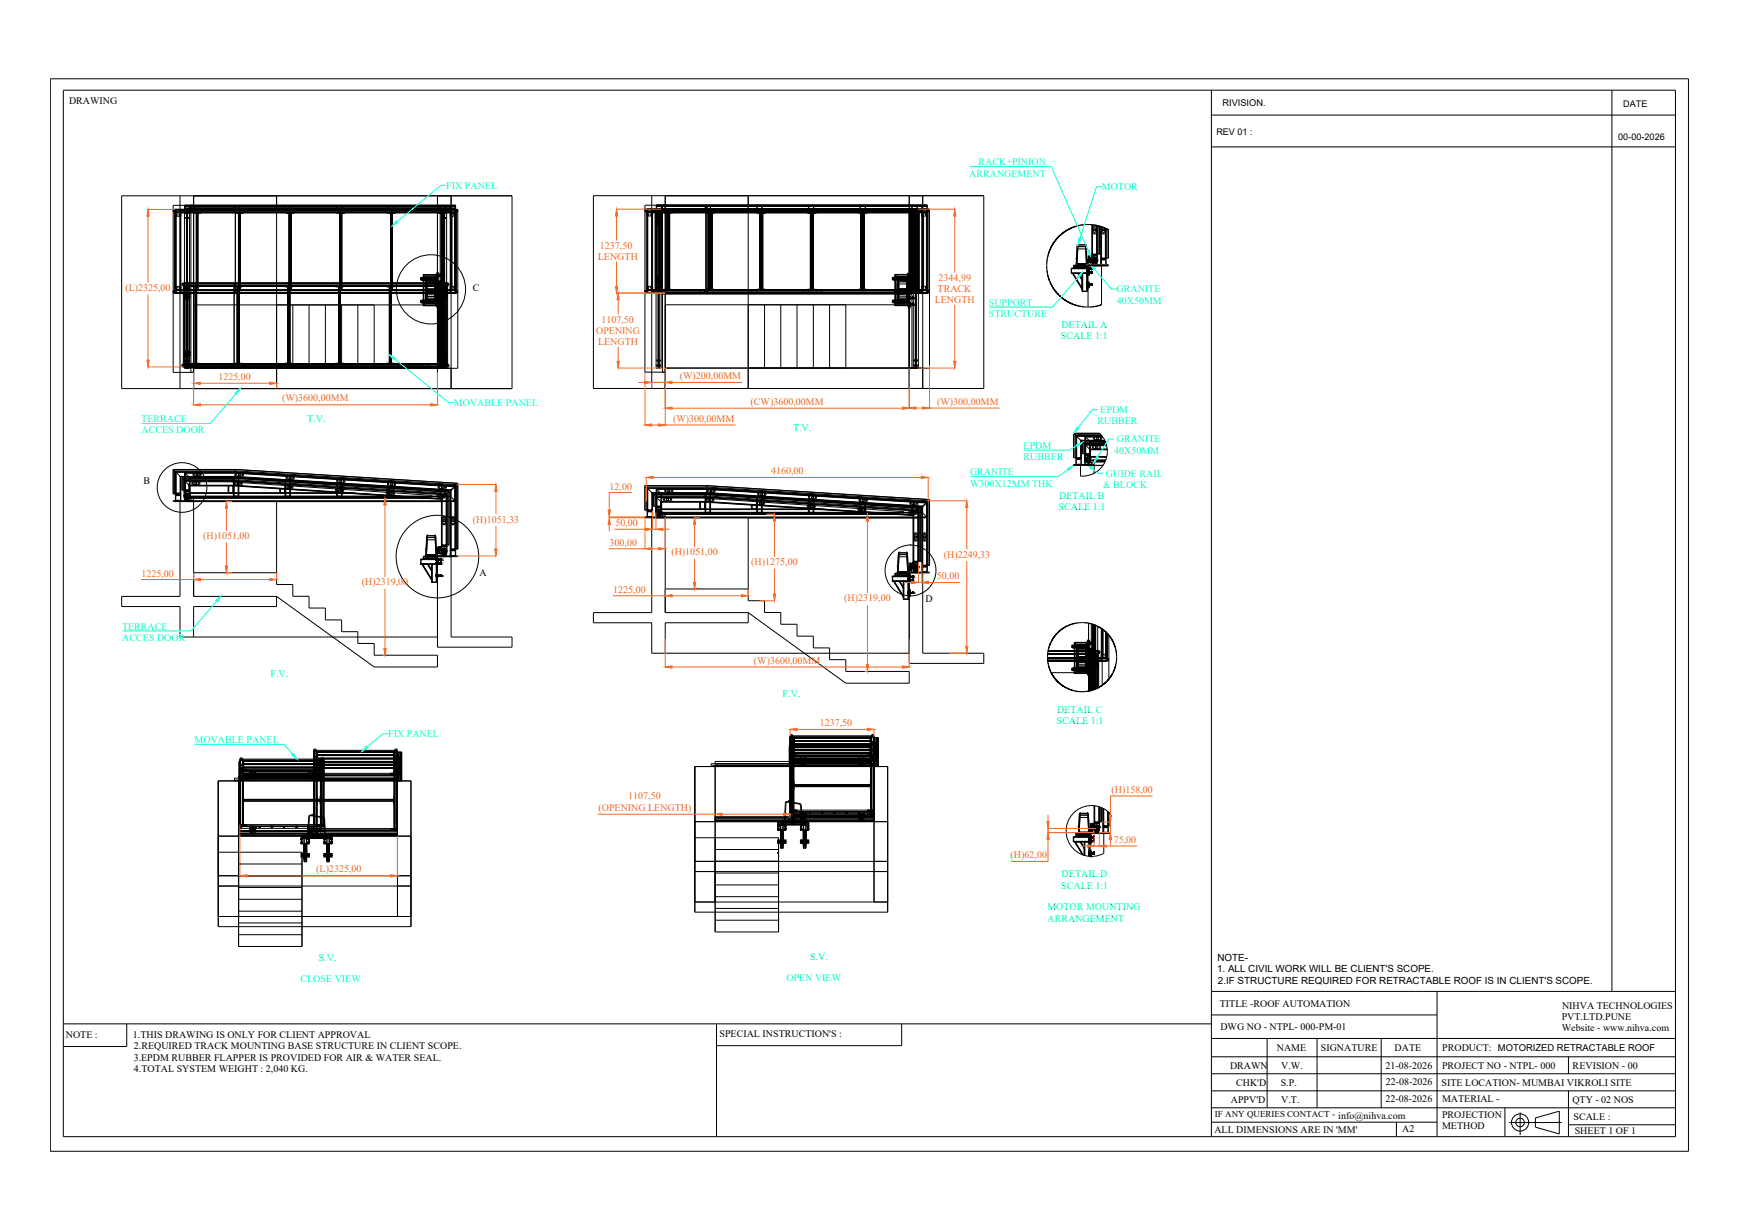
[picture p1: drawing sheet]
<svg xmlns="http://www.w3.org/2000/svg" width="594mm" height="420mm" viewBox="0 0 594 420" stroke-linecap="round" stroke-linejoin="round" font-family="sans-serif">
<defs><g id="words">
<g font-size="3.4">
<text x="23.6" y="35.5">DRAWING</text>
<text x="161.6" y="99.5">C</text>
<text x="49.1" y="165.6">B</text>
<text x="163.9" y="196.8">A</text>
<text x="316.4" y="205.9">D</text>
<text x="416.2" y="328.4">NOTE-</text>
<text x="416" y="332.5">1. ALL CIVIL WORK WILL BE CLIENT'S SCOPE.</text>
<text x="416.3" y="336.5">2.IF STRUCTURE REQUIRED FOR RETRACTABLE ROOF IS IN CLIENT'S SCOPE.</text>
<text x="417" y="344.1">TITLE -ROOF AUTOMATION</text>
<text x="533.9" y="344.8">NIHVA TECHNOLOGIES</text>
<text x="417.2" y="352.2">DWG NO - NTPL- 000-PM-01</text>
<text x="533.8" y="348.6">PVT.LTD.PUNE</text>
<text x="533.9" y="352.6">Website - www.nihva.com</text>
<text x="22.5" y="355">NOTE :</text>
<text x="45.4" y="354.8">1.THIS DRAWING IS ONLY FOR CLIENT APPROVAL</text>
<text x="45.8" y="358.7">2.REQUIRED TRACK MOUNTING BASE STRUCTURE IN CLIENT SCOPE.</text>
<text x="245.9" y="354.6">SPECIAL INSTRUCTION'S :</text>
<text x="436.4" y="359.3">NAME</text>
<text x="451.5" y="359.2">SIGNATURE</text>
<text x="476.7" y="359.3">DATE</text>
<text x="493" y="359.2">PRODUCT: MOTORIZED RETRACTABLE ROOF</text>
<text x="45.7" y="362.6">3.EPDM RUBBER FLAPPER IS PROVIDED FOR AIR &amp; WATER SEAL.</text>
<text x="420.5" y="365.4">DRAWN</text>
<text x="438" y="365.5">V.W.</text>
<text x="473.6" y="365.4">21-08-2026</text>
<text x="492.9" y="365.5">PROJECT NO - NTPL- 000</text>
<text x="537.6" y="365.6">REVISION - 00</text>
<text x="45.8" y="366.4">4.TOTAL SYSTEM WEIGHT : 2,040 KG.</text>
<text x="422.5" y="371.4">CHK'D</text>
<text x="437.8" y="371.1">S.P.</text>
<text x="473.7" y="371.1">22-08-2026</text>
<text x="492.8" y="371.3">SITE LOCATION- MUMBAI VIKROLI SITE</text>
<text x="420.7" y="377.1">APPV'D</text>
<text x="438" y="377.1">V.T.</text>
<text x="473.6" y="376.8">22-08-2026</text>
<text x="492.9" y="376.8">MATERIAL -</text>
<text x="537.5" y="377.2">QTY - 02 NOS</text>
<text x="492.9" y="382.3">PROJECTION</text>
<text x="537.9" y="382.9">SCALE :</text>
<text x="415.1" y="387.2">ALL DIMENSIONS ARE IN 'MM'</text>
<text x="479.3" y="387.1">A2</text>
<text x="492.9" y="386.1">METHOD</text>
<text x="538.3" y="387.5">SHEET 1 OF 1</text>
</g>
<g font-size="3.4" fill="#0ff">
<text x="334.5" y="56.5">RACK+PINION</text>
<text x="152.5" y="64.5">FIX PANEL</text>
<text x="331.3" y="60.4">ARRANGEMENT</text>
<text x="376.6" y="65">MOTOR</text>
<text x="381.7" y="100">GRANITE</text>
<text x="338" y="104.5">SUPPORT</text>
<text x="381.7" y="103.8">40X50MM</text>
<text x="338" y="108.4">STRUCTURE</text>
<text x="155.2" y="138.7">MOVABLE PANEL</text>
<text x="376.1" y="141.2">EPDM</text>
<text x="48.3" y="144.3">TERRACE</text>
<text x="48.4" y="148.2">ACCES DOOR</text>
<text x="375.2" y="145.1">RUBBER</text>
<text x="349.9" y="153.5">EPDM</text>
<text x="380.8" y="155.1">40X50MM</text>
<text x="381.7" y="151.2">GRANITE</text>
<text x="349.9" y="157.3">RUBBER</text>
<text x="331.6" y="162.5">GRANITE</text>
<text x="331.6" y="166.3">W300X12MM THK</text>
<text x="377" y="166.8">&amp; BLOCK</text>
<text x="378" y="163">GUIDE RAIL</text>
<text x="41.7" y="215.2">TERRACE</text>
<text x="41.8" y="219.1">ACCES DOOR</text>
<text x="132.7" y="252">FIX PANEL</text>
<text x="66.5" y="254">MOVABLE PANEL</text>
<text x="102.7" y="335.6">CLOSE VIEW</text>
<text x="268.8" y="335.5">OPEN VIEW</text>
</g>
<g font-size="3.4" fill="#f26722">
<text x="204.4" y="88.9">LENGTH</text>
<text x="205" y="85.1">1237,50</text>
<text x="320.8" y="95.9">2344,99</text>
<text x="42.9" y="99.5">(L)2325,00</text>
<text x="320.5" y="99.8">TRACK</text>
<text x="319.5" y="103.7">LENGTH</text>
<text x="205.6" y="110.3">1107,50</text>
<text x="203.8" y="114.1">OPENING</text>
<text x="204.4" y="118">LENGTH</text>
<text x="74.6" y="130">1225,00</text>
<text x="232.3" y="129.6">(W)200,00MM</text>
<text x="96.4" y="137.2">(W)3600,00MM</text>
<text x="256.6" y="138.4">(CW)3600,00MM</text>
<text x="320.4" y="138.3">(W)300,00MM</text>
<text x="230.1" y="144.1">(W)300,00MM</text>
<text x="208.3" y="167.4">12,00</text>
<text x="263.6" y="162.2">4160,00</text>
<text x="161.6" y="178.7">(H)1051,33</text>
<text x="210.4" y="179.9">50,00</text>
<text x="69.4" y="184.3">(H)1051,00</text>
<text x="208.4" y="186.5">300,00</text>
<text x="229.5" y="189.9">(H)1051,00</text>
<text x="322.6" y="190.7">(H)2249,33</text>
<text x="48.4" y="197.1">1225,00</text>
<text x="256.8" y="193.2">(H)1275,00</text>
<text x="123.7" y="200.1">(H)2319,00</text>
<text x="209.6" y="202.7">1225,00</text>
<text x="320.3" y="198.1">50,00</text>
<text x="288.6" y="205.6">(H)2319,00</text>
<text x="257.7" y="226.8">(W)3600,00MM</text>
<text x="280.2" y="248.3">1237,50</text>
<text x="214.8" y="273.2">1107,50</text>
<text x="379.9" y="270.9">(H)158,00</text>
<text x="204.6" y="277.2">(OPENING LENGTH)</text>
<text x="345.5" y="293.3">(H)62,00</text>
<text x="380.7" y="288.2">75,00</text>
<text x="108.1" y="298.2">(L)2325,00</text>
</g>
<g font-size="3.4" fill="#0f0">
<text x="362.8" y="112">DETAIL A</text>
<text x="362.6" y="115.8">SCALE 1:1</text>
<text x="105" y="144.2">T.V.</text>
<text x="271.1" y="147.2">T.V.</text>
<text x="362" y="170.7">DETAIL B</text>
<text x="361.8" y="174.5">SCALE 1:1</text>
<text x="92.5" y="231.4">F.V.</text>
<text x="267.5" y="238.4">F.V.</text>
<text x="361.3" y="243.8">DETAIL C</text>
<text x="361.2" y="247.6">SCALE 1:1</text>
<text x="362.9" y="299.9">DETAIL D</text>
<text x="362.8" y="303.8">SCALE 1:1</text>
<text x="358" y="311.2">MOTOR MOUNTING</text>
<text x="358.1" y="315.1">ARRANGEMENT</text>
<text x="108.9" y="328.5">S.V.</text>
<text x="276.9" y="328.3">S.V.</text>
</g>
<text font-size="3.2" x="417.8" y="36.1">RIVISION.</text>
<g font-size="3.1">
<text x="554.9" y="36.5">DATE</text>
<text x="415.8" y="46.2">REV 01 :</text>
<text x="553.1" y="47.9">00-00-2026</text>
<text x="415.3" y="382">IF ANY QUERIES CONTACT - info@nihva.com</text>
</g>
</g></defs>
<!-- layer: 0 -->
<g fill="none" stroke="#000" stroke-width=".34">
<path d="M17.2 26.9h559.9v366.7h-559.9zM21.6 30.8h551.1v357.8h-551.1zM414.1 30.8v357.8M414.1 39.3h158.6M551 30.8v308.1M414.1 50.2h158.6M41.6 66.9h133.4v66h-133.4zM59.6 71.6l-.4 .4 .4 .5M59.7 71.6h96.8v54.3h-90.3M59.7 71.6v28.7M59.7 72.5h96.3M60 72.5l.2 .2"/>
<path d="M60 71.7l.1 28.6-.1-.2M60 73.8h1.8M60 71.6v28.7M60.1 72.5l.1 .1M60.2 71.7l-.1 .1M60.2 71.6l-.2 .2h95.8M60.2 71.6v28.7M60.2 72.7h95.3M60.2 72.6h95.3M60.2 71.7h95.3M60.4 73.3v.3M60.4 73.3l-.3 .1 .3 .2"/>
<path d="M61.5 66.9v66M61.5 71.7l.2 .1M61.5 71.6l.3 .2M61.7 72.5l-.2 .1M61.8 71.7v28.4M61.8 72.5l-.3 .2M61.8 71.6v28.7M63 71.6v54.3h1.8v-54.3M63.1 71.3l.2 .3M63.1 70.2h92.7v.2h-92.7zM63.1 70.7v.6M63.1 70.7h92.7v.6h-92.7"/>
<path d="M63.3 70.4l-.2 .2M63.7 71.6v54.3M64 71.6v54.3M64.1 71.6v54.3M64.7 70.4l.3 .3-.3 .9M64.7 70.5l.1 .1M64.8 71.3l-.1 .1M64.8 70.7v.6M65.2 70.2v57.1M66 72.7h2.8M66.1 72.7v.1M66.2 70.2h-7v57.1h7"/>
<path d="M66.2 66.9v66M66.3 72.7v.1M66.4 72.7v.1M67.1 72.8v26.2M67.2 72.8v51.4M67.6 72.8v26.2M67.7 72.8v26.2M68.4 72.7v.1M68.5 72.7v.1M68.6 72.7v.1M80 70.5v.9M80 70.4l-.2 .2v.7l.2 .3"/>
<path d="M80.4 72.5v.2zM80.4 71.6v.2zM80.4 70.4v.2M80.4 70.7v.6M80.4 72.5v-.9v28.7M80.4 71.3v.3M80.4 70.2v.2M80.5 72.7v.1M80.6 72.7v.1M80.7 72.7v.1M80.8 72.7v.1M81.4 70.5v.9"/>
<path d="M81.4 70.4l.2 .3-.2 .9M81.5 72.8v51.4M81.6 72.8v51.4M81.7 72.8v51.4M82 72.8v26.2M82.1 72.8v26.2M82.8 72.7v.1M82.9 72.7v.1M83.1 72.7v.1M83.2 72.7l-2.8 .1M94.5 66.9v66M97.7 70.5v.9"/>
<path d="M97.7 70.4l-.3 .9 .3 .3M97.8 72.7h2.8M97.8 72.7v.1M97.9 72.7v.1M98.1 72.7v.1M98.8 72.8v26.2M98.9 72.8v51.4M99.1 70.5v.9M99.1 70.4l.2 .3-.2 .9M99.3 72.8v26.2M99.4 72.8v26.2M99.5 72.8v26.2"/>
<path d="M100.1 72.7v.1M100.3 72.7v.1M100.4 72.7v.1M100.5 72.7v.1M115.1 72.7h2.8M115.2 72.7v.1M115.3 70.5v.9M115.3 70.4l-.2 .2 .2 1M115.4 72.7v.1M115.5 72.7v.1M116.2 72.8v51.4M116.3 72.8v51.4"/>
<path d="M116.6 72.8v26.2M116.7 70.5v.9M116.7 70.4l.2 .9-.2 .3M116.7 72.8v26.2M116.8 72.8v26.2M117.5 72.7v.1M117.6 72.7v.1M117.7 72.7v.1M117.9 72.7v.1M132.4 72.7h2.8M132.5 72.7v.1M132.6 72.7v.1"/>
<path d="M132.7 71.3l.3 .3M132.7 72.7v.1M132.8 70.7v.6M132.9 72.7v.1M133 70.4l-.3 .2M133 70.5v.9M133.5 72.8l.1 51.4M133.6 72.8v51.4M134 72.8v26.2M134.1 72.8v26.2M134.4 70.5v.9M134.4 70.4l.2 .2"/>
<path d="M134.6 71.3l-.2 .3M134.6 70.7v.6M134.8 72.7v.1M134.9 72.7v.1M135.1 72.7v.1M149.5 66.9v66M149.7 72.7h2.9M149.8 72.7v.1M149.9 72.7v.1M150.1 72.7v.1M150.2 72.7v.1M150.5 71.6v54.3"/>
<path d="M150.5 71.3l.1 .1M150.6 70.7v.6M150.6 70.4l-.2 .2 .2 1M150.6 70.5l-.1 .1M150.8 72.8v26.2M150.9 71.6v54.3M151 72.8v52.6M151.3 72.8l.1 51.5M151.4 72.8v51.5M151.5 72.8v26.2M151.6 71.6v54.3M151.7 71.6v54.3"/>
<path d="M151.9 71.6v54.3M152 71.6v54.3M152 70.5l.1 .1M152 70.4l.3 .9-.3 .3M152.1 71.3l-.1 .1M152.2 70.7v.6M152.2 72.7v.1M152.4 72.7v.1M152.5 72.7v.1M152.7 71.6v54.3M153.9 71.3l.2 .3-.2 .2M153.9 72.5l.2 .2"/>
<path d="M153.9 70.7v.6M153.9 71.6v28.7M153.9 71.7v28.4M153.9 73.8h1.8M154 72.5l.1 .1M154.1 71.7l-.1 .1M154.1 70.5v.9M154.1 70.4l-.2 .2M154.1 71.6v28.6l-.2-.2M154.2 66.9v66M154.4 72.7v26.4M154.4 72.8h1.1"/>
<path d="M154.8 72.7v.1M154.9 72.7v.1M155.2 72.7v.1M155.3 72.7v.1M155.4 72.8l.1 26.3 .2 .2M155.5 71.7l.1 .1M155.5 70.5v.9M155.5 70.4l.2 .2M155.5 70.5l-92.3 .1 .1 .8 92.2 .1M155.5 71.6v28.7M155.6 72.5l-.1 .1M155.7 71.7v28.4"/>
<path d="M155.7 72.5l-.2 .2M155.7 71.3l-.2 .3 .2 .2M155.8 71.6v28.7M156 71.6l.4 .4-.4 .5M156 71.6v28.7h-96.3M202.8 66.9h133.5v65.9h-133.5zM220.9 71.5l-.5 .5 .5 .4M220.9 71.5h96.8v54.3h-90.3M220.9 71.5v28.7M220.9 72.4h96.4M221.2 71.7l.2-.2v28.7l-.2-.3M221.2 72.4l.2 .3"/>
<path d="M221.2 71.5v28.7M221.2 71.6v28.5M221.2 73.7h1.8M221.3 72.4l95.5 .2M221.4 72.7h95.4M222.8 66.9v65.9M222.8 71.5l.2 .2M222.8 71.6l.1 .1M222.9 72.4l-.1 .1M223 71.6v28.5M223 72.4l-.2 .3M223.1 71.5v28.7"/>
<path d="M223.9 72.4l-.5-.4 .5-.5v28.7l-.5-.5 .5-.5M224.2 72.4l.2 .3M224.2 71.7l.2-.2v3.5M224.2 75.2h.4v.5M224.2 71.5l.1 54.3h1.7v-54.3M224.2 76.2h.4M224.2 75.7h.4M224.2 75.5h.7M224.2 76.3h.7M224.2 76.8h1.9M224.2 75h1.9M224.2 71.6v28.5"/>
<path d="M224.2 73.7h1.8M224.3 71.3l.2 .2M224.3 72.4l.1 .1M224.3 70.1h92.7v.3h-92.7zM224.3 70.6v.7M224.3 71.3h92.7M224.3 70.6h92.7M224.4 71.6l-.1 .1M224.4 76.8v18.1M224.5 75.7h.1M224.5 76.6h.1M224.5 75.4l.1 .1"/>
<path d="M224.5 75.2v.5M224.5 76.2v.4M224.5 75.5h.1M224.5 76.4h.1M224.5 76h.1M224.5 75.9h.1M224.5 70.5v.9M224.5 70.3l-.2 .3M224.6 76h.1M224.6 71.4h92.2M224.6 70.5h92.2M224.6 76.3l-.1 .2"/>
<path d="M224.6 75.9l.2 .1zM224.6 75.8h.1M224.6 75.9h.1M224.6 75.9l.1 .1M224.6 73.2v.3M224.6 75.8l.1 .1M224.6 75.8v.1M224.6 73.3l-.3 .1 .3 .1M224.6 75.3h.9v.3l-1 .1M224.6 75.9v.7h-.4M224.6 76.3h1M224.7 76h.1"/>
<path d="M224.7 76.1h.1M224.7 75.7h.1M224.7 75.9h-.1M224.7 75.9h.1M224.7 75.9l-.1 .1M224.7 75.8h.1M224.7 75.9v.1M224.8 76.1h.1M224.8 75.8h.1M224.8 75.9h.1M224.8 76h.1M224.9 71.5v54.3"/>
<path d="M225 75.8h.3M225 75.1h.3M225 76.7h.3M225 76h.3M225 75.7h.1M225 75.3h.1M225 76.6h.1M225 76.2h.1M225 75.1h.1M225 75.8h.1M225 76h.1M225 76.8h.1"/>
<path d="M225 75.7h.3M225 75.2h.3M225 75.2h.1M225 76.7h.1M225 71.5v54.3M225 76.1h.3M225.1 76.4h.1M225.1 76.5h.1M225.1 75.7h.1M225.1 75.2h.1M225.1 75.3h.1M225.1 75.4h.1"/>
<path d="M225.1 75.5h.1M225.1 76.2h.1M225.1 76.6h.1M225.1 76.3h.1M225.1 75.2v.5M225.1 76.1v.5M225.1 76.5v.1M225.2 76.4h.1M225.2 76.5h.1M225.2 75.7h.1M225.2 75.3h.1M225.2 75.4h.1"/>
<path d="M225.2 75.5h.1M225.2 76.2h.1M225.2 76.6h.1M225.2 76.3h.1M225.3 75.7h.1M225.3 75.2h.1M225.3 76.7h.1M225.3 75.1h.1M225.3 75.8h.1M225.3 76h.1M225.3 76.8h.1M225.3 71.5v54.3"/>
<path d="M225.3 76.1h.1M225.3 75.3h.1M225.3 76.2h.1M225.3 76.6h.1M225.4 75.5h.7M225.4 76.3h.7M225.4 71.5v3.5M225.4 76.8v18.1M225.4 76.5l.7-.1-.2 .1v-.2v.2l-.1-.2v.2v-.2l-.1 .2v-.2v.2l-.1-.2v.2v-.2l-.1 .2v-.2v.2M225.4 75.9h.1M225.4 76h.1M225.4 75.3v.3"/>
<path d="M225.4 76.3v.3M225.4 75.4h.7M225.5 75.6h.1M225.5 76.5h.1M225.5 76.3h.1M225.5 75.4v.2v-.2v.2v-.2l.1 .2v-.2v.2v-.2v.2l.1-.2v.2l.4-.2M225.5 76.3v.2M225.5 76.4l.2 .1v-.2l.1 .2v-.2v.2l.1-.2v.2l.1-.2v.2v-.2v.2M225.5 76.3l.2 .2v-.2l.1 .2v-.2v.2l.1-.2v.2v-.2l.1 .2v-.2v.2M225.5 76.3l.2 .2v-.2v.2l.1-.2v.2v-.2l.1 .2v-.2l.1 .2v-.2v.2M225.5 75.4v.2v-.2v.2l.1-.2v.2v-.2v.2v-.2l.1 .2v-.2l.4 .2M225.5 75.4v.2v-.2v.2l.1-.2v.2v-.2v.2v-.2l.1 .2v-.2v.2v-.2v.2v-.2v.2l.1-.2v.2v-.2v.2v-.2l.3 .1"/>
<path d="M225.5 75.4v.2v-.2l.1 .2v-.2v.2v-.2v.2l.1-.2v.2v-.2v.2v-.2v.2v-.2l.1 .2v-.2v.2v-.2v.2l.3-.1M225.5 76h.1M225.5 75.8h.1M225.5 76.3v.3h-1M225.5 75.4h.1M225.5 75.9l.1 .1M225.5 75.9h.2M225.5 75.9v.1M225.5 75.9h.1M225.6 75.8l-.1 .1M225.6 75.6h.1M225.6 76.5h.1"/>
<path d="M225.6 76.3h.1M225.6 75.9h.1M225.7 75.9h.1M225.6 75.8h.1M225.6 76h.1M225.6 75.9v.1M225.6 75.4h.1M225.6 76.1h.1M225.6 75.9l-.1 .1M225.6 75.8l.1 .1M225.6 73.2v.3M225.7 75.9h-.1"/>
<path d="M225.7 75.9l-.1 .1M225.7 75.4h.1M225.7 75.6h.1M225.7 76.5h.1M225.7 76.3h.1M225.7 75.9l-.2 .1M225.7 73.3l.2 .1-.2 .1M225.7 75.9v.1M225.7 76h-.2M225.7 76h-.1M225.7 75.8h.1M225.7 76.1h.1"/>
<path d="M225.7 76h.1M225.8 75.4h.1M225.8 76.3h.1M225.8 76h.1M225.8 75.9h.1M225.8 71.6l.1 .1M225.8 71.5l.2 .2M225.8 75.6h.1M225.8 76.5h.1M225.8 71.5v3.5M225.8 75.4v.2M225.8 76.3v.2"/>
<path d="M225.8 76.8v18.1M225.9 75.4h.1M225.9 76.3h.1M225.9 75.6h.1M225.9 76.5h.1M225.9 72.4l-.1 .1M225.9 71.5l.1 .1M225.9 70.5l.1 .1M225.9 70.3l.3 1-.3 .2M225.9 71.5v3.5M225.9 76.8v18.1M226 76.5h.1"/>
<path d="M226 75.4h.1M226 75.6h.1M226 76.3h.1M226 71.3l-.1 .1M226 72.4l-.2 .3M226.1 75.4h.1M226.1 75.6h.1M226.1 75.4v.1M226.1 71.5v29h82.7v-.3M226.1 70.6v.7M226.5 70.2v57M226.8 72.7h.1"/>
<path d="M226.9 72.7h.1M227.1 72.7h.1M227.2 72.7h.1M227.3 72.7h.1M227.4 70.2h-7v57h7M227.4 66.9v65.9M227.5 72.7h.1M227.6 72.7h.1M227.9 72.7v26.2M228 72.7v26.2M228.3 72.7v26.2M228.4 72.7v26.2"/>
<path d="M228.5 72.7v26.2M228.8 72.7v26.2M228.9 72.7v26.2M229.2 72.7h.1M229.3 72.7h.1M229.5 72.7h.1M229.6 72.7h.1M229.7 72.7h.1M229.9 72.7h.1M230 72.7h.1M241.1 71.3l.1 .1M241.1 70.6v.7"/>
<path d="M241.2 72.4l.1 .3zM241.2 71.8v.6M241.2 71.5v.2M241.2 70.5l-.1 .1M241.2 70.3l-.2 .3 .2 .9M241.3 71.5v.9M241.3 71.5l-.1 .2M241.3 71.5v28.7M241.3 72.7h.1M241.4 72.7h.1M241.5 72.7h.1M241.6 71.3v.4"/>
<path d="M241.6 72.4v.3M241.6 72.4v.1M241.6 71.3v.1M241.6 71.6v.1M241.6 70.5v.1M241.6 70.3v.3M241.6 70.6v.7M241.6 71.8v.6M241.6 72.5v.2M241.6 71.5v.1M241.6 70.3l.1 .3M241.7 71.3l-.1 .2"/>
<path d="M241.7 71.3l-.1 .1M241.7 71.5v.9M241.7 70.1v.5M241.7 70.6v.7M241.7 71.5v28.7M241.7 72.7h.1M241.8 72.7h.1M241.9 72.7h.1M242.1 72.7h.1M242.3 72.7v26.2M242.4 72.7v26.2M242.5 72.7v26.2"/>
<path d="M242.6 70.5l.1 .1M242.6 70.3l.3 1-.3 .2M242.7 71.3l-.1 .1M242.8 70.6v.7M242.8 72.7v26.2M242.9 72.7v26.2M243.2 72.7v26.2M243.3 72.7v26.2M243.6 72.7h.1M243.7 72.7h.1M243.9 72.7h.1M244 72.7h.1"/>
<path d="M244.2 72.7h.1M244.3 72.7h.1M244.4 72.7h.1M255.7 66.9v65.9M258.5 72.7h.1M258.7 72.7h.1M258.9 72.7h.1M258.9 70.5v.9M258.9 70.3l-.2 .3v.7l.2 .2M259 72.7h.1M259.1 72.7h.1M259.3 72.7h.1"/>
<path d="M259.4 72.7h.1M259.6 72.7v26.2M259.7 72.7v26.2M259.8 72.7v26.2M260.1 72.7v26.2M260.2 72.7v26.2M260.3 70.5v.9M260.3 70.3l.2 .3M260.3 72.7v26.2M260.5 71.3l-.2 .2M260.5 70.6v.7M260.5 72.7v26.2"/>
<path d="M260.6 72.7v26.2M260.7 72.7v26.2M261 72.7h.1M261.2 72.7h.1M261.3 72.7h.1M261.4 72.7h.1M261.5 72.7h.1M261.6 72.7h.1M261.8 72.7h.1M275.9 72.7h.1M276 72.7h.1M276.1 72.7h.1"/>
<path d="M276.2 72.7h.1M276.3 72.7h.1M276.4 72.7h.1M276.5 72.7h.1M276.6 70.5v.9M276.6 70.3l-.3 .3v.7l.3 .2M276.6 72.7h.1M276.7 72.7h.1M277 72.7v26.2M277.1 72.7v26.2M277.4 72.7v26.2M277.5 72.7v26.2"/>
<path d="M277.6 72.7v26.2M277.9 72.7v26.2M278 70.5v.9M278 70.3l.2 1-.2 .2M278 72.7v26.2M278.1 72.7v26.2M278.3 72.7h.1M278.4 72.7h.1M278.5 72.7h.1M278.6 72.7h.1M278.7 72.7h.1M278.8 72.7h.1"/>
<path d="M278.9 72.7h.1M279 72.7h.1M279.1 72.7h.1M293.2 72.7h.1M293.3 72.7h.1M293.6 72.7h.1M293.7 72.7h.1M293.8 72.7h.1M294 72.7h.1M294.1 72.7h.1M294.2 70.5v.9M294.2 70.3l-.2 .3v.7l.2 .2"/>
<path d="M294.3 72.7v26.2M294.4 72.7v26.2M294.7 72.7v26.2M294.8 72.7v26.2M294.9 72.7v26.2M295 72.7v26.2M295.2 72.7v26.2M295.3 72.7v26.2M295.4 72.7v26.2M295.6 70.5v.9M295.6 70.3l.2 .3v.7l-.2 .2M295.6 72.7h.1"/>
<path d="M295.7 72.7h.1M295.9 72.7h.1M296 72.7h.1M296.1 72.7h.1M296.3 72.7h.1M296.4 72.7h.1M310.6 72.7h.1M310.7 72.7h.1M310.8 66.9v65.9M310.9 72.7h.1M311 71.4h.1M311 72.8h.6"/>
<path d="M311 72.7h1.1M311 71.7h.6M311 73.9h.6M311 73.3h.6M311 73.6h.6M311 71.4v28.9M311 75.7h.6M311 75.3h.6M311 76.6h.6M311 76.3h.6M311 76.1h.6M311 75.2h.6"/>
<path d="M311 75.5h.6M311 75.4h.6M311 76h.6M311 75.1h.6M311 76.4h.6M311 75.9h.6M311 76.8h.6M311 75h.6M311 73.8h.6M311 73.2h.6M311 73.5h.6M311 72.3h.6"/>
<path d="M311 79.5h.6M311 79.3h.6M311 79.1h.6M311 78.9h.6M311 78.7h.6M311 78.5h.6M311 78h.6M311 78.2h.6M311 79.8h.6M311 77.4h.6M311 77.2h.6M311 76.7h.6"/>
<path d="M311 77.6h.6M311 74.4h.6M311 74.1h.6M311 72.1h.6M311 74.7h.6M311 73h.6M311 71.9h.6M311 77.8h.6M311 72.2h.6M311 72.9h.6M311 73.1h.6M311 72h.6"/>
<path d="M311 73.7h.6M311 74h.6M311 74.2h.6M311 74.5h.6M311 73.4h.6M311 74.9h.6M311 74.8h.6M311 75.8h.6M311 77.1h.6M311 77h.6M311 77.3h.6M311 77.5h.6"/>
<path d="M311 77.7h.6M311 74.6h.6M311 77.9h.6M311 78.1h.6M311 78.4h.6M311 78.3h.6M311 78.6h.6M311 79h.6M311 78.8h.6M311 79.2h.6M311 79.7h.6M311 79.6h.6"/>
<path d="M311 79.9h.6M311 72.7h.1M311.2 72.7h.1M311.2 72.4v.3M311.2 76.5v.4M311.3 72.7h.1M311.4 72.7h.1M311.6 71.4h.1M311.6 71.4v28.9M311.6 76.5h-.6M311.6 76.9h-.6M311.7 71.5v27.4"/>
<path d="M311.8 72.7v26.2M311.9 70.5v.9M311.9 70.3l-.3 .3 .3 .9M312 72.4h.1M312 72.7h.1M312 72.3h.1M312 72.8h.1M312 72.7h-.4l.4 .1M312 72.3v.5M312 72.3l-1 .1M312 72.4l-.4 .1M312.1 76.5h.1"/>
<path d="M312.1 76.3h.1M312.1 76.5v-.2l.1 .2v-.2l.1 .2v-.2v.2l.4-.2v.2M312.1 76.3l.2 .2v-.2l.1 .2v-.2l.1 .2v-.2l.1 .2v-.2l.1 .2M312.1 76.3l.2 .2v-.2l.1 .2v-.2l.1 .2v-.2l.1 .2v-.2v.2v-.2l.1 .2M312.1 76.4l.2-.1v.2v-.2v.2l.1-.2v.2v-.2l.1 .2 .1-.2v.2v-.2l.1 .2M312.1 76.3v.2M312.1 71.5v28.7M312.1 76.5h.6M312.1 76.3h.7M312.1 76.8h1.9M312.1 75h1.9M312.1 71.7l.2-.2v28.7l-.2-.3"/>
<path d="M312.1 72.4l.2 .3M312.1 71.6l.1 54.2M312.1 73.7l.1 .1M312.1 75.4v.2v-.2l.1 .2v-.2v.2v-.2v.2l.1-.2v.2v-.2v.2v-.2v.2v-.2l.1 .2v-.2v.2v-.2v.2l.1-.2v.2v-.2l.2 .1M312.1 75.4v.2l.1-.2v.2v-.2v.2v-.2l.1 .2v-.2v.2v-.2v.2v-.2v.2l.1-.2v.2v-.2v.2v-.2l.1 .2v-.2v.2l.2-.1M312.1 75.4v.2v-.2l.1 .2v-.2v.2v-.2l.1 .2v-.2v.2l.4-.2v.2M312.2 75.6h.1M312.2 75.4h.1M312.2 76.3h.1M312.2 76.5h.1M312.2 71.5v28.7M312.2 73.8h1.6"/>
<path d="M312.2 72.4l.1 .1M312.3 75.4h.1M312.3 76.3h.1M312.3 76.3h-.1M312.3 75.6h.1M312.3 76.5h.1M312.3 71.6l-.1 .1M312.4 73.2v.3M312.4 75.6h.1M312.4 75.4h.1M312.4 76.5h.1M312.4 76.3h.1"/>
<path d="M312.4 76h.1M312.4 73.3l.2 .1-.2 .1M312.4 75.9h.1M312.4 75.8h.1M312.5 75.6h.1M312.5 76.5h.1M312.5 76.3h.1M312.5 76h.1M312.5 75.8h.1M312.5 76.3h-.1M312.5 75.9v.1M312.5 75.8v.1"/>
<path d="M312.5 75.4h.1M312.5 75.9l.1 .1M312.5 75.9h.1M312.6 75.6h.1M312.6 76.5h.1M312.6 76.3h.1M312.6 75.9v.1M312.6 75.9h-.1M312.6 75.8h.1M312.6 72.7v26.3M312.6 75.9h.1M312.6 75.8h-.1"/>
<path d="M312.6 75.8v.1M312.6 75.9l-.1 .1M312.6 75.4h.1M312.6 76.1h.1M312.6 76h.1M312.6 76.3h.9M312.7 75.4h.1M312.7 76.3h.1M312.7 75.4v.2l-.1-.2v.2v-.2v.2v-.2v.2v-.2v.2l-.1-.2v.2v-.2v.2v-.2l-.1 .2v-.2v.2v-.2l-.1 .2v-.2v.2l-.2-.2h.6M312.7 75.4v.1M312.7 75.8h.1M312.7 76h.1"/>
<path d="M312.7 72.7v26.3M312.7 75.6l1 .1M312.7 75.3h.8M312.7 76.6h1M312.7 75.8l-.2 .1M312.7 75.9h.1M312.8 71.5v28.7M312.8 75.5l-.7 .1M312.9 76h.3M312.9 76.7h.3M312.9 75.8h.3M312.9 75.7h.1"/>
<path d="M312.9 75.3h.1M312.9 75.2h.1M312.9 76.6h.1M312.9 76.2h.1M312.9 76.7h.1M312.9 71.5v54.3M312.9 75.7h.3M312.9 75.2h.3M312.9 76.1h.1M312.9 76.8h.1M312.9 76h.1M312.9 75.8h.1"/>
<path d="M312.9 75.1h.1M312.9 76.1h.3M312.9 75.4h.1M312.9 75.5h.1M312.9 76.5h.1M312.9 76.4h.1M312.9 75.6h.1M312.9 76.3h.1M312.9 75.5h.2M312.9 75.4h.2M312.9 76.5h.2M312.9 76.3h.2"/>
<path d="M312.9 76.4h.2M313 72.7h.1M313 76.5h.1M313 75.3h.1M313 76.4h.1M313.1 72.7h.1M313.1 75.4h.1M313.1 76.2h.1M313.1 76.6h.1M313.1 75.5h.1M313.1 76.5h.1M313.1 76.4h.1"/>
<path d="M313.1 75.7h.1M313.1 75.3h.1M313.1 75.6h.1M313.1 76.3h.1M313.1 75.2h.1M313.1 75.2v.5M313.1 76.2v.4M313.2 71.5v54.3M313.2 75.1l-.3 .1M313.2 75.3h.1M313.2 75.7h.1M313.2 75.2h.1"/>
<path d="M313.2 76.2h.1M313.2 76.6h.1M313.2 76.7h.1M313.2 76.8h.1M313.2 76h.1M313.2 75.8h.1M313.2 75.1h.1M313.2 75.5h.8M313.2 76.3h.8M313.3 70.5l.1 .1M313.3 70.3l.2 1-.2 .2-.1 54.3M313.3 72.7h.1"/>
<path d="M313.4 75.9h.1M313.4 76h.1M313.4 75.8h.1M313.4 71.3l-.1 .1M313.4 70.6v.7M313.4 72.7h.1M313.4 75.9v.1M313.4 75.8v.1M313.5 75.9h.1M313.5 75.8h.1M313.5 75.9v.1M313.5 76h.1"/>
<path d="M313.5 75.8v.1M313.5 75.7h.1M313.5 76.1h.1M313.5 72.7h.1M313.5 75.8h-.1M313.5 75.9l-.1 .1M313.5 75.7h.5M313.6 75.9v.1M313.6 76.1h.1M313.6 75.8h.1M313.6 72.7v26.2M313.6 75.4h.1"/>
<path d="M313.6 76.5h.1M313.6 75.5h.1M313.6 76.4h.1M313.6 73.2v.3M313.7 72.7v26.3l.3 .3M313.7 75.9h.1M313.7 76h.1M313.7 73.3l-.3 .1 .3 .1M313.7 75.7h.1M313.7 76.6h.1M313.7 71.5l.3 .2M313.7 71.6l.1 .1"/>
<path d="M313.8 72.4l-.1 .1M313.8 71.5l.1 54.3M313.9 71.6l-.2 28.6 .2-.1M313.9 73.7l-.1 .1M314 72.4l-.3 .3M314 75.2h-.5v.8M314 76.2h-.5v.4h.5M314 71.5v28.7M314.2 72.4l.5-.4-.5-.5 .1 28.7 .4-.5-.5-.5M315.1 71.6v28.5M315.1 73.7l1.7 .1M315.1 71.5v28.7"/>
<path d="M315.1 72.4l.2 .3M315.2 72.4l.1 .1M315.3 71.5l-.2 .2M315.3 71.6l-.1 .1M315.3 70.5v.9M315.3 70.3l-.2 .3v.7l.2 .2M315.4 71.5l-.1 28.7-.2-.3M315.4 66.9v65.9M315.6 72.7v26.3M315.7 72.7v26.3M316 72.7h.1M316.1 72.7h.1"/>
<path d="M316.4 72.7h.1M316.5 72.7h.1M316.6 73.2v.3M316.7 73.3v.2M316.7 72.7v26.2M316.7 71.6l.1 .1M316.7 70.5v.9M316.7 70.3l.3 .3M316.8 71.6l-95.5 .1M316.8 72.4l-.1 .1M316.8 71.5v28.7M316.9 71.6l-.1-.1 .1 28.6"/>
<path d="M316.9 73.7l-.1 .1M317 71.3l-.3 .2 .3 .2-95.8 .1M317 72.4l-.3 .3M317 70.6v.7M317 71.5v28.7M317.2 71.5l.5 .5-.5 .4M317.3 71.5v28.7h-96.4M373.2 76.8v13.3h.7v-2.2h.5v2.2h.7v-13M373.4 76.8v10.6M373.4 76.8l2.8 .6M373.4 76.8h-3.4l-3.3 .9-2.8 1.5-2.6 2.3-1.8 2.5-1.3 3.2-.4 3.1 .3 3.7 .9 2.7 1.4 2.3 2.1 2.4 1.6 1.3 2.2 1.2 2.9 .8 1.7 .3 3.6-.3 2-.5v-13.3M373.4 76.8v10.3"/>
<path d="M373.6 78.4h1.2h-1.1M373.6 78.8l.2 .1M373.7 77.3h.9l-.1 2.7-.8-.1zM373.7 78.8h.1M373.8 78.8h.9M374.7 78.9h.1M374.8 77.1v10.3M375 77.1v10.4l-1.8-.1M375.4 77.2v9.7M375.8 77.3v9.6h-2.6M376.2 77.4l2.7 1.2v9.7h-2.7M376.2 77.4v11.3h1.9v-10.5"/>
<path d="M376.4 77.5v11.2M376.5 77.5v13.1M376.8 78.8h.1M376.7 77.6l.1 2.4 .8-.1v-2M376.7 78.4v.4M376.8 78.8h1M377.7 78.3l.1 .1M377.8 78.3l-1.1 .1 1-.1M377.8 78.8h.1M377.8 78.1v10.2M378 78.1v10.6M378.4 78.3v10"/>
<path d="M60 98h1.8M60.1 100l.1 .1M60.2 99.2l-.1 .1M60.2 99.1l-.2 .2M60.2 99.1h95.3M60.2 99.2h95.3M60.2 98.2l-.1 .3h.3M60.3 98.3h.1M60.4 98.2v.3M61.4 98.2l-.1 .3h.2v-.3M61.4 98.3h.1M61.5 99.1l.3 .2"/>
<path d="M61.5 99.2l.2 .1M61.7 100l-.2 .1M61.8 100l-.3 .2M62.6 96.8l-.4 .4 .4 .5M62.7 96.8h90.3v28.6h-90.3M62.7 96.8v28.6M62.7 97.7h90.3M63 97.7l.2 .2h89.3M63 99l.1 .1M63 96.8v28.6M63.1 96.8l-.1 .1M63.1 97.7l89.4 .1"/>
<path d="M63.2 96.7l-.2 .3h89.7l-.2-.3M63.2 96.8v3.5M63.6 96.8v28.6M64.1 96.8v3.5M64.6 96.7l.2 .3M64.6 96.9l.1 .1M64.6 96.8v3.5M64.7 97.7l-.1 .1M64.8 96.9l-.1 3.4M64.8 99l-.1 .1M64.8 97.7l-.2 .2M64.8 96.8v28.9h82.8v-.3"/>
<path d="M65.6 97.9h2.7M65.7 97.9v.1M65.9 97.9v.1M66 97.9v.1M66 99.1h2.8M66.1 99v.1M66.3 99v.1M66.4 99v.1M66.7 98v26.2M66.8 98v26.2M67.2 98v26.2M68 97.9v.1"/>
<path d="M68.3 97.9v.1M68.4 99v.1M68.5 99v.1M68.6 99v.1M79.9 97.7l.1 .2zM80 96.7v.3zM80 97.7v-.9v28.6M80.1 97.9v.1M80.2 97.9v.1M80.3 97.9v.1M80.4 100v.2zM80.4 99.1v.2"/>
<path d="M80.4 99l2.8 .1M80.4 99.3v.9M80.5 99v.1M80.6 99v.1M80.7 99v.1M80.8 99v.1M81.1 98v26.2M81.2 98v26.2M81.3 98v26.2M82.4 97.9v.1M82.5 97.9v.1M82.6 97.9v.1"/>
<path d="M82.7 97.9v.1M82.8 97.9l-2.8 .1M82.8 99v.1M82.9 99v.1M83.1 99v.1M97.3 97.9h2.8M97.4 97.9v.1M97.5 97.9v.1M97.6 97.9v.1M97.8 97.9v.1M97.8 99.1h2.8M97.8 99v.1"/>
<path d="M97.9 99v.1M98.1 99v.1M98.4 98v26.2M98.5 98v26.2M99 98v26.2M99.7 97.9v.1M99.8 97.9v.1M100 97.9v.1M100.1 99v.1M100.3 99v.1M100.4 99v.1M100.5 99v.1"/>
<path d="M114.7 97.9h2.8M114.8 97.9v.1M115 97.9v.1M115.1 97.9v.1M115.1 99.1h2.8M115.2 99v.1M115.4 99v.1M115.5 99v.1M115.8 98v26.2M115.9 98v26.2M117.1 97.9v.1M117.2 97.9v.1"/>
<path d="M117.3 97.9v.1M117.4 97.9v.1M117.5 99v.1M117.6 99v.1M117.7 99v.1M117.9 99v.1M132 97.9h2.7M132.1 97.9v.1M132.2 97.9v.1M132.3 97.9v.1M132.4 97.9v.1M132.4 99.1h2.8"/>
<path d="M132.5 99v.1M132.6 99v.1M132.7 99v.1M132.9 99v.1M133.1 98v26.2M133.2 98v26.2M133.7 98v26.2M134.4 97.9v.1M134.5 97.9v.1M134.6 97.9v.1M134.8 99v.1M134.9 99v.1"/>
<path d="M135.1 99v.1M143.8 95.6h5.6M143.8 95.1h5.6M143.9 94.8v1M143.9 95h5.5M143.9 95.7h5.5M144.5 94.8l-.3 .3 .3 .7M144.5 95v.6M144.7 93.9v10.6M144.7 93.9l.9 .9M144.7 93.9h4.8l-.1 .2M144.8 94v10.5"/>
<path d="M144.8 94h6M144.8 94l.1 .1M144.9 94.1h5.9M144.9 94.1v10.3M145.4 98.9h3.2M145.4 97.1h.2M145.4 95.4h4M145.6 96.4l.2 .8M145.6 95.7l.1 .1M145.6 94.8l-.2 9M145.6 99.7h3M145.6 99.6h3"/>
<path d="M145.6 98.7h3M145.6 98.9h3M145.6 99.5h3M145.6 94.8h3M145.6 97.1h.1M145.6 98.9h.1M145.7 95.5l-.1 .1M145.7 95.9h.7M145.7 96.2l-.2 .2M145.8 96.2h4.9M145.8 96.2l.3 .3M146 96.5v.6"/>
<path d="M146 96.4l-.2 .3M146.1 97.2h-.2v4.2M146.1 96.5h2.7M146.1 97.2h2.6M146.1 97.2v3.6M146.1 95v.6M146.1 94.8l.3 .8M146.4 95.5l-.3 .3M146.4 95.5v.3M146.6 95.4v.5M146.6 95.8l.1 .1M147 95.6v.2"/>
<path d="M147 95.6h.8M147.5 94.8v1M147.5 95.5l.2 .3v-.2M147.7 94.8l-.2 .3M147.7 95v.6M148.1 95.5v.3M148.1 95.9h.7M148.2 95.8l-1.5 .2M148.2 95.4v.5M148.6 94.8v.8M148.6 95.9v6.7M148.7 94.7v.9"/>
<path d="M148.7 95.9v6.7M148.7 94.7h-3.2v9M148.7 97.2h.2M148.7 97.2v3.6M148.8 96.5l-.1 .6M148.8 96.4l.2 .3M148.8 95.5v.3M148.8 95.6h.1M148.8 95.9h.1M148.8 94.6l.7-.6v10.5M148.8 94.6h-3.4v9.2M148.8 94.6v1"/>
<path d="M148.8 95.9v6.7M148.8 94.6l-.1 .1M148.8 94.6l-.2 .2M148.9 97.2v4.2h-3M149.1 94.8l.2 .3M149.1 95v.6M149.1 94.2h.1M149.1 96.6h.1M149.1 96.2h.1M149.1 96.7h.1M149.1 96.3v.1M149.1 96.3l.1 .2v-.2v.2v-.2v.2v-.2v.2l.1-.2v.2v-.2v.2v-.2l.1 .2v-.2v.2v-.2v.2l.1-.2v.2v-.2v.2v-.2l.4 .2v-.2l.1 .2v-.2"/>
<path d="M149.1 94.1v.1M149.1 94.1l.9 .1M149.1 94.2h.9M149.1 96.4v.1M149.1 96.5h.9M149.1 96.4l.9 .1M149.1 94.2v.1M149.1 94.2l.1 .2v-.2l.2 .2v-.2l.1 .2v-.2l.1 .2v-.2l.1 .2v-.2l.3 .2v-.2M149.1 94.4h.1M149.1 94v.4M149.1 96.2v.5M149.1 96.3h1.7"/>
<path d="M149.1 94.2h1.7M149.1 96.3l.1 .1M149.1 96.4h.3M149.1 94.3l1.6 .1M149.1 94.1l.1 .1M149.1 94.3l.1 .2M149.1 94l.1 .1M149.1 94.2l.1 .2M149.1 94.1l.1 .3M149.1 96.4l.1 .3M149.1 96.4l.1 .1M149.2 96.5h.1"/>
<path d="M149.2 96.3h.1M149.2 94.1h.1M149.2 96.4h.1M149.2 94.4h.1M149.2 94.2h.1M149.2 94l-.1 .2M149.2 96.3l-.1 .2M149.2 96.2l-.1 .2M149.2 94l-.1 .1M149.2 94h.1M149.2 94h-.1M149.2 96.5l-.1 .1"/>
<path d="M149.2 98.8v.8zM149.2 96.6h.1M149.2 96.3v5.7M149.2 99.6h1.2M149.2 96.4l-.2-.2-.2 .3M149.2 96.4l-.3 .8M149.2 96.4l.2 .1M149.3 96.5h.1M149.3 94.2h.1M149.3 96.6h.1M149.3 94.4h.1M149.3 94.4v.1"/>
<path d="M149.3 94.2v.1M149.3 94v.2M149.3 96.2v.2M149.3 96.2v.1M149.3 96.4v.2M149.3 96.3v.2M149.3 96.5v.2M149.3 94.3v.1M149.3 94v.1M149.3 94.1v.2M149.3 94h.1M149.3 96.3v.1"/>
<path d="M149.3 96.6v.1M149.3 96.4v.1M149.3 95.5l-.2 .3M149.3 96.3h.1M149.3 94.1h.1M149.3 96.4h.1M149.3 94.5h.1M149.3 96.2h.1M149.3 93.9h.1M149.3 96.7h.1M149.3 96.5v.1M149.3 94.3h.1"/>
<path d="M149.3 94.2v.2M149.3 93.9v.6M149.3 96.2v.5M149.3 97.9l3.2 .1M149.3 93.9v.1M149.4 96.5h.1M149.4 94.2h.1M149.4 96.6h.1M149.4 94.4h.1M149.4 93.9v10.6M149.4 94.8h-5.6v1h5.6M149.4 96.7h.1"/>
<path d="M149.4 96.3h.1M149.4 94.1h.1M149.4 96.4h.1M149.4 96.4l.1 .1M149.4 96.4v.1M149.5 96.5h.1M149.5 94.2h.1M149.5 96.6h.1M149.5 94.4h.1M149.5 96.4l-.1 .1M149.5 96.3l-.2 .1M149.5 96.3h.1"/>
<path d="M149.5 94.1h.1M149.5 96.4h.1M149.6 96.3h.1M149.6 94.1h.1M149.6 96.4h.1M149.6 94.2h.1M149.6 96.5h.1M149.6 96.6h.1M149.6 94.4h.1M149.6 94v.4M149.6 96.2v.4M149.6 96.4l.1 .1"/>
<path d="M149.6 96.4v.1M149.7 96.3h.1M149.7 94.1h.1M149.7 96.4h.1M149.7 94.2h.1M149.7 97.9v.1M149.7 96.4v.1M149.7 96.5h.1M149.7 96.6h.1M149.7 94.4h.1M149.7 98.5h.1M149.7 99.8h.1"/>
<path d="M149.7 96.3v.2M149.7 96.7v28.9M149.7 97.6l1.2 .1M149.7 98.4h.7M149.7 99.8h.7M149.7 99.5h.7M149.7 99.4h.7M149.7 98.9h.7M149.7 98.7h.7M149.7 98.3h.7M149.7 97.4h.7M149.7 97.1h.7"/>
<path d="M149.7 96.7h.7M149.7 97h.7M149.7 97.3h.7M149.7 97.5h.7M149.7 98.2h.7M149.7 98.1h.7M149.7 98.6h.7M149.7 99.7h.7M149.7 99.9h.7M149.8 96.5h.1M149.8 96.3h-.1M149.8 94.2h.1"/>
<path d="M149.8 96.6h.1M149.8 94.4h.1M149.8 96.3v.2M149.8 99v.1M149.8 96.3h.1M149.8 94.1h.1M149.8 96.4h.1M149.8 96.3l-.1 .1M149.8 96.4l-.1 .1M149.9 96.5h.1M149.9 94.2h.1M149.9 96.6h.1"/>
<path d="M149.9 94.4h.1M149.9 96.3v.2M149.9 99v.1M149.9 96.3h.1M149.9 94.1h.1M149.9 96.4h.1M150 96.3h.1M150 96.4h.1M150 94.1h.1M150 94.2h.1M150 96.6h.1M150 94.4h.1"/>
<path d="M150 96.3l-.9 .1M150 94.2l-.9 .1M150 96.3v.2M150 97.6v.4M150 96.4h-.1M150 96.3v.2v-.2l-.1 .2v-.2v.2v-.2v.2l-.1-.2v.2v-.2v.2v-.2l-.1 .2v-.2v.2v-.2v.2v-.2v.2v-.2l-.1 .2v-.2v.2v-.2l-.1 .2v-.2v.2v-.2v.2v-.2v.2v-.2l-.1 .2v-.2v.2v-.2v.2l-.3-.1M150 94.2h-.9M150 96.5l-.3-.1v.2l-.1-.2v.2v-.2l-.1 .2v-.2v.2l-.1-.2-.1 .2v-.2v.2v-.2l-.1 .2v-.2v.2v-.2l-.1 .2M150 96.5l-.2-.1v.2v-.2l-.1 .2v-.2v.2l-.1-.2-.1 .2v-.2v.2v-.2v.2l-.1-.2v.2v-.2l-.1 .2-.1-.2v.2v-.2v.2v-.2l-.1 .2M150.1 99v.1M150.2 99v.1M150.3 98.5h.1"/>
<path d="M150.3 99.8h.1M150.3 98.4v1.6M150.4 98l.3 .1zM150.4 96.7v28.9M150.4 97.6h-.7M150.4 98.8h-1.2M150.4 97.9h.3M150.6 98v26.2M150.6 96.4h.1M150.6 96.3h.1M150.6 94.2h.1M150.6 94.3l.1 .1"/>
<path d="M150.6 96.6h.1M150.6 96.5h.1M150.6 94.4h.1M150.6 96.5l.2 .1M150.6 94.3l.2 .1M150.6 96.4h.2M150.6 94.2l.2 .1M150.6 96.4v.1M150.6 94v.1M150.6 94.3h.1M150.6 94.1h.1M150.6 94.1v.1"/>
<path d="M150.6 96.3v.1M150.7 94.1h.1M150.7 94.2h.1M150.7 96.4h-.1M150.7 94h.1M150.7 94v.4l-1.5 .1M150.7 96.2v.4l-1.6 .1M150.7 96.5h.1M150.7 96.4h-1.2M150.7 94.3h.1M150.7 94l-.1 .1M150.7 97.6v.5"/>
<path d="M150.7 97.6h.2M150.7 97.6l-.3 .1M150.8 97.6h-.4M150.8 97.7h-.1M150.8 97.7l.3 .2M150.8 99l.2 .1M150.8 96.5h.1M150.8 96.3h.1M150.8 96.2h.1M150.8 96.4h.1M150.8 94.3h.1M150.8 94h.1"/>
<path d="M150.8 94.2h.1M150.8 96.6h.1M150.8 94.4h.1M150.8 94.1h.1M150.8 96.5l-1.7 .1M150.8 96.4l-1.7 .1M150.8 96.2l-.1 .1M150.8 96.3l-.2 .1M150.8 94.1l-.2 .1M150.8 94l-.2 .1M151 96.8l-.2 .1M151 97.7l.1 .1"/>
<path d="M151.1 96.7l-.3 .3M151.1 96.9l-.1 .1M151.1 96.8v28.6l-.3-.2M151.1 98.5v.3M151.1 98.5l.3 .1-.3 .2M151.7 97.9v.1M151.8 97.9v.1M152.1 96.8v3.5M152.2 97.9v.1M152.2 99v.1M152.3 98.5v.3M152.3 98.5l.3 .1-.3 .2"/>
<path d="M152.4 98l.1 26.3 .2 .2M152.5 96.9l.1 .1M152.5 96.9l-89.4 .1M152.5 96.8v28.6M152.6 97.7l-.1 .1M152.7 97.7l-.2 .2M152.7 99h-3M152.7 96.9l-.1 3.4M153 96.8l.4 .4-.4 .5M153.9 98h1.8M154 100l.1 .1M154.1 99.1l-.2 .2"/>
<path d="M154.1 99.2l-.1 .1M154.2 98.2l-.2 .2 .3 .1v-.3M154.2 98.3h.1M154.4 99h1.1M154.8 99v.1M154.9 99v.1M155.2 99v.1M155.3 99v.1M155.3 98.2l-.1 .3h.2v-.3M155.3 98.3h.2M155.5 99.2l.1 .1M155.6 100l-.1 .1"/>
<path d="M155.7 100l-.2 .2M156 99.3l.4 .5-.4 .4M156 99.3h-96.4l-.4 .5 .4 .4M220.9 99.2l-.5 .5 .5 .4M220.9 99.3h96.4M221.2 100l95.8-.1-.3 .3M221.3 99.9l95.5 .2M221.3 97.8l-.1 .2M221.3 97.9h1.6M222.8 99.2l.1 .1M222.8 99l.2 .3M222.9 99.9l-.1 .1"/>
<path d="M222.9 97.8l.1 .2M223 99.9l-.2 .3M224.2 96.2h.7M224.2 96.7h1.9M224.2 95.4h.7M224.2 95.1h.4v.5h-.4M224.2 94.9h1.9M224.2 96h.4M224.3 99.9l.1 .1M224.3 97.8l-.1 .2M224.3 97.9h1.6M224.4 99l-.2 .3"/>
<path d="M224.4 99.2l-.1 .1M224.4 96.7v3.5l-.2-.3M224.5 95.5h.1M224.5 95.1h.1M224.5 96.4h.1M224.5 95.3h.1M224.5 95.4h.1M224.5 96.2h.1M224.5 96.3h.1M224.5 96.1h.1M224.5 95.1v.4M224.5 96v.4"/>
<path d="M224.5 95.9h.1M224.5 95.8h.1M224.5 95.7h.1M224.6 95.9h.1M224.6 95.7h.1M224.6 95.4h.1M224.6 95.3h.1M224.6 96.3h.1M224.6 96.2h.1M224.6 95.3v.1M224.6 96.2v.1M224.6 95.8h.1"/>
<path d="M224.6 95.6h.1M224.6 98.2v.3M224.6 95.7v.1M224.6 95.8l.1 .1M224.6 98.2l-.3 .1 .3 .2M224.6 95.8v.7h-.4M224.6 95.2h1.5M224.6 96.1l1.5 .1M224.7 95.9h.1M224.7 95.6h.1M224.7 95.7h.1M224.7 95.7l-.1 .1"/>
<path d="M224.7 95.7v.1M224.7 95.7h-.1M224.7 95.8h-.1M224.7 95.8h.1M224.7 95.8v.1M224.8 95.9h.1M224.8 95.7h.1M224.8 95.8h.1M225 96.6h.3M225 95.9h.3M225 95.7h.3M225 94.9h.3"/>
<path d="M225 96.4h.1M225 96.1h.1M225 95.5h.1M225 95.1h.1M225 95.9h.1M225 96.6h.1M225 95h.1M225 95.7h.1M225 96h.1M225 96.5h.1M225 95.6h.1M225 96.4h.3"/>
<path d="M225 95.5h.3M225 95.1h.3M225 96h.3M225.1 96.3h.1M225.1 95.5h.1M225.1 95.1h.1M225.1 96.2h.1M225.1 96h.1M225.1 95.3h.1M225.1 96.4h.1M225.1 95.4h.1M225.1 95.2h.1"/>
<path d="M225.1 95.1v.5M225.1 96v.5M225.1 95.2v.1M225.2 96.3h.1M225.2 95.5h.1M225.2 95.1h.1M225.2 96.2h.1M225.2 96h.1M225.2 95.3h.1M225.2 96.4h.1M225.2 95.4h.1M225.2 95.2h.1"/>
<path d="M225.3 96.5h.1M225.3 96h.1M225.3 95.6h.1M225.3 95.1h.1M225.3 95.9h.1M225.3 96.6h.1M225.3 95h.1M225.3 95.7h.1M225.3 96.1h.1M225.3 96.4h.1M225.3 95.5h.1M225.4 96.2h.7"/>
<path d="M225.4 95.4h.7M225.4 96.7v3.5M225.4 95.8h.1M225.4 95.2v.3M225.4 96.1v.3M225.5 96.4h.1M225.5 95.4h.1M225.5 95.2v.2v-.2v.2v-.2l.1 .2v-.2v.2v-.2v.2l.1-.2v.2l.4-.2M225.5 96.4v-.2v.2v-.2v.2l.1-.2v.2v-.2v.2v-.2l.1 .2v-.2v.2v-.2v.2v-.2v.2l.1-.2v.2v-.2v.2v-.2l.1 .2v-.2v.2l.2-.2-1.5 .2M225.5 96.2l.2 .2v-.2l.1 .2v-.2v.2l.1-.2v.2v-.2v.2l.1-.2v.2v-.2v.2M225.5 96.2l.3 .2v-.2l.1 .2v-.2v.2v-.2l.1 .2v-.2v.2v-.2v.2M225.5 96.2v.2"/>
<path d="M225.5 96.2v.2v-.2v.2v-.2l.1 .2v-.2v.2v-.2v.2l.1-.2v.2v-.2v.2v-.2l.3 .2v-.2v.2v-.2v.2M225.5 95.2v.2v-.2v.2l.1-.2v.2v-.2v.2v-.2l.1 .2v-.2l.4 .2M225.5 95.2v.2v-.2v.2l.1-.2v.2v-.2v.2v-.2l.1 .2v-.2v.2v-.2v.2v-.2v.2l.1-.2v.2v-.2l.3 .2M225.5 95.2v.2v-.2l.1 .2v-.2v.2v-.2v.2l.1-.2v.2v-.2v.2v-.2v.2v-.2l.1 .2v-.2v.2v-.2v.2l.1-.2v.2v-.2l.2 .1M225.5 95.9h.1M225.5 95.7h.1M225.5 95.2v.3M225.5 96.1v.3M225.5 96.2h.1M225.5 95.2h.1M225.5 95.8l.1 .1M225.7 95.8h.1"/>
<path d="M225.5 95.7l.2 .1M225.5 95.6h.1M225.5 95.8h.1M225.6 95.7l-.1 .1M225.6 96.4h.1M225.6 95.4h.1M225.6 95.7l.1 .1M225.6 95.6h.1M225.6 95.8h.1M225.6 95.8v.1M225.6 96.2h.1M225.6 95.2h.1"/>
<path d="M225.6 95.9h.1M225.6 95.7h.1M225.6 95.7l-.1 .2M225.6 98.2v.3M225.7 95.7l-.1 .1M225.7 95.8h-.1M225.7 96.4h.1M225.7 95.2h.1M225.7 95.4h.1M225.7 95.8l-.1 .1M225.7 95.8h-.2M225.7 98.2l.2 .1-.2 .2"/>
<path d="M225.7 96.2h.1M225.7 95.6h.1M225.7 95.9h.1M225.7 95.7h.1M225.8 96.2h.1M225.8 95.2h.1M225.8 95.8h.1M225.8 99l.2 .3M225.8 99.2l.1 .1M225.8 96.4h.1M225.8 95.4h.1M225.8 95.2v.2"/>
<path d="M225.8 96.2v.2M225.8 96.7v3.5M225.9 96.2h.1M225.9 95.2h.1M225.9 96.4h.1M225.9 95.4h.1M225.9 99.9l-.1 .1M225.9 97.8l.1 .2M225.9 96.7l.1 3.4M226 96.4h.1M226 96.2h.1M226 95.2h.1"/>
<path d="M226 95.4h.1M226 99.9l-.2 .3M226.1 95.2h.1M226.1 95.4h.1M226.1 95.2v.2M226.1 95.4l-1.5 .1M226.8 99h3.2M226.9 98.9v.1M227.1 98.9v.1M227.2 98.9v.1M227.3 98.9v.1M227.5 98.9v.1"/>
<path d="M227.6 98.9v.1M229.2 98.9v.1M229.3 98.9v.1M229.5 98.9v.1M229.6 98.9v.1M229.7 98.9v.1M229.9 98.9v.1M239.4 99l-.2 .3v.7l.2 .2M239.4 99.2v.8M240.8 99l.3 .9-.3 .3M240.8 99.2v.8M241.2 99.9l.1 .3"/>
<path d="M241.2 99.9v.3M241.2 99.3v.7M241.2 99l.1 .3zM241.2 98.9l3.2 .1M241.3 99.2v.9M241.3 98.9v.1M241.4 98.9v.1M241.5 98.9v.1M241.6 99.9v.3M241.6 99.9v.1M241.6 99.2v.1M241.6 99v.3"/>
<path d="M241.6 99.3v.7M241.6 99v.2M241.7 99.2v.9M241.7 98.9v.1M241.8 98.9v.1M241.9 98.9v.1M242.1 98.9v.1M243.6 98.9v.1M243.7 98.9v.1M243.9 98.9v.1M244 98.9v.1M244.2 98.9v.1"/>
<path d="M244.3 98.9v.1M244.4 98.9v.1M257.1 99.2v.8M257.1 99l-.2 .3v.7l.2 .2M258.5 99l.2 .3-.2 .9M258.5 99.2v.8M258.5 99h3.3M258.7 98.9v.1M258.9 98.9v.1M259 98.9v.1M259.1 98.9v.1M259.3 98.9v.1"/>
<path d="M259.4 98.9v.1M261 98.9v.1M261.2 98.9v.1M261.3 98.9v.1M261.4 98.9v.1M261.5 98.9v.1M261.6 98.9v.1M261.8 98.9v.1M274.5 99.9l.2 .3M274.5 99.3v.7M274.7 99.2v.8M274.7 99l-.2 .3"/>
<path d="M275.9 99h3.2M276 98.9v.1M276.1 98.9l.3 .4-.3 .9M276.1 99.2v.8M276.2 98.9v.1M276.3 98.9v.1M276.4 98.9v.1M276.5 98.9v.1M276.6 98.9v.1M276.7 98.9v.1M278.3 98.9v.1M278.4 98.9v.1"/>
<path d="M278.5 98.9v.1M278.6 98.9v.1M278.7 98.9v.1M278.8 98.9v.1M278.9 98.9v.1M279 98.9v.1M282.7 99l-3.5 .2-.1 .8 3.6 .2M282.7 99.2l-1.8 .1v.6l1.8 .1M293.2 99h3.2M293.3 98.9v.1M293.6 98.9v.1M293.7 98.9v.1"/>
<path d="M293.8 98.9v.1M294 98.9v.1M294.1 98.9v.1M295.6 98.9v.1M295.7 98.9v.1M295.9 98.9v.1M296 98.9v.1M296.1 98.9v.1M296.3 98.9v.1M304.2 99l3.5 .2 .1 .7-3.6 .3M304.2 99.2l1.8 .1M305 95.5h5.6l-.3 .2"/>
<path d="M305.2 95.6h5.4M305.2 94.9h5.4M305.2 94.8v.9M305.5 95.5l.2 .1M305.6 95v.5M305.7 94.8l-.3 .7 .3 .2M305.7 94.9l-.2 .1M305.9 93.8l.9 1v8.8M305.9 93.8h4.9l-.2 .2M305.9 93.8v10.7M306 99.9l-1.8 .1M306.7 97h.2"/>
<path d="M306.7 98.9h3.2M306.7 95.3h3.9v7.7h-3.9zM306.8 96.4l.3 .3M306.8 95.7l.9 .1M306.8 95.6v.1M306.8 99.6h3.1M306.8 98.8h3.1M306.8 99.5h3.1M306.8 99.4h3.1M306.8 98.7h3.1M306.9 98.9h.1M306.9 97h.1"/>
<path d="M307 95.5l-.2 .1M307 96.1l-.2 .2M307 96.6l.2-.2 .1 .6M307 96.6l.1 .5M307.3 97.1h-.2v4.2M307.3 97.1h2.7M307.3 97.1l.1 3.6M307.3 94.9v.7M307.3 94.8l.3 .2v.5M307.6 95.5l-.3 .2M307.7 95.5v.3M307.8 95.3l.1 .6"/>
<path d="M308.3 95.5v.2M308.3 95.8h.7M308.3 95.5h.7M308.8 94.8v.9M308.9 94.9l.1 .8-.3-.2M308.9 94.8l-.2 .2M309.3 95.5v.3h.8M309.4 95.3l-.1 .6h-1.4M309.9 95.8v6.7M309.9 94.7h-3.1v8.9M309.9 94.7v.8M310 96.4l-.1 .6"/>
<path d="M310 96.4l.2 .2M310 97.1h.2l-.1 4.2M310 97.1l-.1 3.6h-2.5M310 95.8v7.9h-3.4M310 94.5v1.3M310 94.5l-.1 1M310 94.5h-3.4v9.2M310 94.5l-.1 .2M310.2 96.6v.5M310.3 94.8l.3 .2h-5.6M310.3 94.9v.7M310.4 96.4h.1"/>
<path d="M310.4 96.5h.1M310.4 94.2h.1M310.4 94.4h.1M310.4 93.9h.1M310.4 96.2h.1M310.4 96.3v.1M310.4 96.2h.8M310.4 96.3l.8 .1M310.4 96.4h.8M310.4 94.1v.1M310.4 94.1v.2v-.2v.2v-.2l.1 .2v-.2v.2l.1-.2v.2v-.2v.2l.1-.2v.2v-.2v.2l.1-.2v.2v-.2v.2v-.2l.1 .2 .3-.2M310.4 94.1h.8"/>
<path d="M310.4 94v.1M310.4 94l.8 .1M310.4 94v.2M310.4 94.2h.8M310.4 96.4h3.1M310.4 94.2h1.7M310.4 93.9v.5M310.4 96.2v.4M310.4 96.2v.1M310.4 94l.1 .1M310.4 94l.1 .2M310.4 94.1v.2"/>
<path d="M310.4 96.6h.1M310.4 96.4v.2M310.4 96.2v.2M310.4 96.4v.1M310.4 94h.1M310.4 96.3h.1M310.4 94.3h.1M310.4 94.1h.1M310.4 94.4l1.5-.1v-.3l-5.9-.1v10.5M310.4 96.2v.3M310.4 98.7v.8zM310.4 98.8h1.2"/>
<path d="M310.4 96.5l.2 .1M310.5 96.2h.1M310.5 96.3h.1M310.5 96.5h.1M310.5 94.1h.1M310.5 94h.1M310.5 96.4l-.1 5.7M310.5 96.4l-.3 .3M310.5 96.3l-.2-.2-.3 .3M310.5 96.4h.1M310.5 94.3h.1M310.5 94.2h.1"/>
<path d="M310.5 94.1v.2M310.5 94v.1M310.5 94.3v.1M310.5 96.3v.2M310.5 96.5v.1M310.5 96.4v.2M310.5 96.2v.2M310.5 96.2v.1M310.5 94v.2M310.5 93.9v.1M310.5 94.2v.1M310.5 93.9v.2"/>
<path d="M310.5 96.1v.2M310.5 96.2h-3.5l.3 .2h2.7M310.6 96.2h.1M310.6 96.3h.1M310.6 96.5h.1M310.6 94.1h.1M310.6 94h.1M310.6 94.4h.1M310.6 96.7h.1M310.6 93.9h.1M310.6 94.3h.1M310.6 96.1h.1"/>
<path d="M310.6 94.1h-.2M310.6 98.9h3.2M310.6 96.7h.2M310.6 94.8h-5.6v.9h5.6M310.6 94v10.3M310.6 93.8v10.7M310.6 96.5h-.1M310.6 94l-.6 .5M310.6 93.9h-.1M310.6 96.1l-.1 .1M310.6 96.4h.1M310.6 94.2h.1"/>
<path d="M310.6 94v.2M310.6 94l.3 .2M310.7 96.2h.1M310.7 96.3h.1M310.7 96.5h.1M310.7 94.1h.1M310.7 94h.1M310.7 96.4h.1M310.7 94.3h.1M310.7 94.2h.1M310.7 94l-.2 .2M310.8 96.4h.1"/>
<path d="M310.8 96.5h.1M310.8 94.3h.1M310.8 94.2h.1M310.8 97.9h.9M310.8 94l.1 .1M310.8 94h-.1M310.8 96.2h.1M310.8 96.3h.1M310.8 94.1h.1M310.8 94h.1M310.8 94l.2 .2M310.9 96.4h.1"/>
<path d="M310.9 96.5h.1M310.9 94.3h.1M310.9 94.2h.1M310.9 94v.2M310.9 98.9v.1M310.9 96.2h.1M310.9 96.3h.1M310.9 94.1h.1M310.9 94h.1M311 96.4h.1M311 96.5h.1M311 94.3h.1"/>
<path d="M311 94.2h.1M311 94.5h.1M311 98.4h.1M311 100h.1M311 99.3h.1M311 98.6h.1M311 99h.1M311 99.7h.1M311 97.6h.6M311 98h.6M311 99.7h.6M311 96.6h.6"/>
<path d="M311 94.4h.6M311 97.8h.6M311 96.8h.6M311 96.9h.6M311 97h.6M311 98.4h.6M311 98.7h.6M311 98.3h.6M311 97.4h.6M311 97.1h.6M311 96.7h.6M311 97.2h.6"/>
<path d="M311 97.3h.6M311 97.5h.6M311 98.2h.6M311 98.1h.6M311 98.6h.6M311 98.5h.6M311 98.9h.6M311 99.2h.6M311 99.5h.6M311 99.7l1.1 .1M311 99.9h.6M311 95.3h.6"/>
<path d="M311 95.9h.6M311 95.6h1.1M311 95.8h1.1M311 94.8h.6M311 95.9h1M311 94.6h.6M311 93.8h.6M311 94.7h.6M311 95.1h.6M311 94.9h.6M311 95.7h.6M311 95.4h.6"/>
<path d="M311 95.2h.6M311 96.1h.6M311 95h.6M311 81h1.1M311 80.8h1.1M311 89.3h1.1M311 89.1h1.1M311 89.4l1 .1M311 93.3h.6M311 93.5h.6M311 81.1h.6M311 84.9h.6"/>
<path d="M311 85.2h.6M311 93.2h.6M311 93.6h.6M311 85.3h.6M311 96.5h-.1M311 94l-.3 .2M311 89h.6M311 89.5h.6M311 93.1h.6M311 92.9h.6M311 92.7h.6M311 92.5h.6"/>
<path d="M311 92h.6M311 91.8h.6M311 91.3h.6M311 91.2h.6M311 90.6h.6M311 90.5h.6M311 90.2h.6M311 90.1h.6M311 89.6h.6M311 91.6h.6M311 88.5h.6M311 89.8h.6"/>
<path d="M311 88.1h.6M311 87.8h.6M311 87.6h.6M311 90.9h.6M311 87.2h.6M311 87h.6M311 86.8h.6M311 86.5h.6M311 86.3h.6M311 86.1h.6M311 85.9h.6M311 88.7h.6"/>
<path d="M311 85.5h.6M311 92.2h.6M311 85h.6M311 84.8h.6M311 84.6h.6M311 84.3h.6M311 84.2h.6M311 88.3h.6M311 83.3h.6M311 83h.6M311 82.9h.6M311 83.9h.6"/>
<path d="M311 82.6h.6M311 82.4h.6M311 81.9h.6M311 81.8h.6M311 81.5h.6M311 87.4h.6M311 82.2h.6M311 83.7h.6M311 83.5h.6M311 80.2h.6M311 80h.6M311 85.7h.6"/>
<path d="M311 81.3h.6M311 80.4h.6M311 94.5h.6M311 80.1h.6M311 80.5h.6M311 80.6h.6M311 81h.6M311 81.2h.6M311 81.4h.6M311 81.7h.6M311 81.6h.6M311 82.1h.6"/>
<path d="M311 82h.6M311 82.3h.6M311 82.5h.6M311 82.8h.6M311 82.7h.6M311 83.1h.6M311 83.2h.6M311 83.4h.6M311 83.6h.6M311 83.8h.6M311 84h.6M311 84.7h.6"/>
<path d="M311 84.4h.6M311 80.3h.6M311 85.4h.6M311 85.1h.6M311 85.8h.6M311 86h.6M311 86.2h.6M311 86.4h.6M311 86.7h.6M311 86.6h.6M311 86.9h.6M311 87.1h.6"/>
<path d="M311 87.3h.6M311 87.5h.6M311 88h.6M311 87.9h.6M311 88.2h.6M311 88.4h.6M311 88.6h.6M311 88.9h.6M311 89.3h.6M311 90h.6M311 89.9h.6M311 89.7h.6"/>
<path d="M311 90.4h.6M311 90.3h.6M311 90.8h.6M311 91.1h.6M311 91h.6M311 85.6h.6M311 91.4h.6M311 91.5h.6M311 91.7h.6M311 91.9h.6M311 92.1h.6M311 92.3h.6"/>
<path d="M311 92.6h.6M311 93.4h.6M311 93.7h.6M311 92.8h.6M311 96.2h.1M311 96.3h.1M311 94.1h.1M311 94h.1M311 94l.2 .2M311 94v.2M311 98.9v.1M311.1 96.2h.1"/>
<path d="M311.1 96.3h.1M311.1 96.5h.1M311.1 94.1h.1M311.1 94h.1M311.1 96.4h.1M311.1 94.3h.1M311.1 94.2h.1M311.1 94v.2M311.2 96.2h.1M311.2 96.3h.1M311.2 96.5h.1M311.2 94.1h.1"/>
<path d="M311.2 94h.1M311.2 98.9v.1M311.2 94l-.3 .2M311.2 96.4h.1M311.2 94.3h.1M311.2 96.2l-.8 .2M311.2 96.2l-.8 .1M311.2 96.4l-.8 .1M311.2 94.2h-.8M311.2 94.2h.1M311.2 94.1l-.8 .1M311.2 94.2l-.2-.2-.1 .2v-.2v.2v-.2l-.1 .2v-.2v.2l-.1-.2v.2v-.2v.2l-.1-.2v.2v-.2l-.1 .2v-.2v.2v-.2l-.1 .2v-.2v.2v-.2v.2"/>
<path d="M311.2 80.7v.4M311.2 84.9v.4M311.2 89v.4M311.2 93.2v.4M311.2 94v.2M311.2 95.5v.4M311.2 99.7v.4M311.2 94.1l-.1 .1M311.3 98.9v.1M311.4 98.9v.1M311.5 98.4h.1M311.5 99.3h.1"/>
<path d="M311.5 98.6h.1M311.5 99.7h.1M311.5 99h.1M311.5 100h.1M311.5 98.4v1.6M311.6 94.5h.1M311.6 99.5l-1.2 .1M311.6 99.4h-.6M311.6 81.1h.4M311.6 80.7h-.6M311.6 95.8h.4M311.6 89.3l.4 .1"/>
<path d="M311.8 94.1h.1M311.8 94h.1M311.8 96.4h.1M311.8 94.1v.1M311.8 96.2v.1M311.8 96.5h.1M311.8 96.2h.1M311.8 96.3v.1M311.8 94.2h.1M311.8 94.2v.1M311.8 96.4v.1M311.8 94l.1 .1"/>
<path d="M311.8 96.3h.1M311.9 96.3h-.1M311.9 96.3h.1M311.9 94.3h.1M311.9 94.1h.1M311.9 96.5h.1M311.9 94h.1M311.9 94.2h.1M311.9 96.4h.1M311.9 96.2h.1M311.9 96.2v.1M311.9 96.3v.1"/>
<path d="M311.9 94.2v.1M311.9 94v.1M311.9 94.1v.1M311.9 96.5l.2 .1M311.9 94.3h.2M311.9 96.4h.2M311.9 94.1l.2 .1M311.9 94.2l-1.5 .1M311.9 96.5l-1.5 .1M311.9 96.2v.4M311.9 96.4l.2 .1M311.9 96.2h-.1"/>
<path d="M311.9 94.2h.2M312 80.8h.1M312 80.7h.1M312 81.1h.1M312 81h.1M312 81l-.4 .1M312 99.8h.1M312 99.6h.1M312 95.8h.1M312 95.6h.1M312 95.9h.1M312 95.5h.1"/>
<path d="M312 89.1h.1M312 89h.1M312 89.3h.1M312 89.5h.1M312 99.8h-1M312 95.5h-1M312 80.7v.4M312 89v.5M312 95.5v.4M312 99.6v.5M312 95.5h1.5M312 80.7h-.4"/>
<path d="M312 99.6l-.4 .1M312 89h-1M312 80.8h-1M312 95.6h-.4M312 89.1l-.4 .1M312.1 96.4h.1M312.1 96.2h.1M312.1 96.3h.1M312.1 96.5h.1M312.1 94.3h.1M312.1 94.1h.1M312.1 94.2h.1"/>
<path d="M312.1 94h.1M312.1 96.2v.2M312.1 96.4v-.2v.2l.1-.2v.2v-.2v.2v-.2l.1 .2v-.2v.2l.4-.2v.2M312.1 96.2v.2v-.2l.1 .2v-.2v.2v-.2v.2l.1-.2v.2v-.2v.2v-.2v.2v-.2v.2l.3-.2v.2l.1-.2v.2M312.1 96.2l.3 .2v-.2v.2l.1-.2v.2v-.2l.1 .2v-.2v.2v-.2v.2l.1-.2v.2M312.1 96.2l.2 .2v-.2v.2l.1-.2v.2v-.2l.1 .2v-.2v.2l.1-.2v.2v-.2v.2v-.2l.1 .2M312.1 96.3h-1.7M312.1 94h-6v10.3M312.1 94.1h-1.4M312.1 96.4l-1.7 .1M312.1 96.7h1.9M312.1 95.4h.7"/>
<path d="M312.1 94.9h1.9M312.1 96.3l-.2 .1M312.1 94l-.2 .1M312.1 94h-.2M312.1 96.3h-.2M312.1 96.2l-.2 .1M312.1 94.2h-.2M312.1 95.2v.2l.1-.2v.2v-.2v.2v-.2l.1 .2v-.2v.2v-.2v.2v-.2v.2l.1-.2v.2v-.2v.2v-.2l.3 .1M312.1 95.2v.2v-.2l.1 .2v-.2v.2v-.2v.2l.1-.2v.2v-.2v.2v-.2v.2v-.2l.4 .2M312.1 95.2v.2v-.2l.1 .2v-.2v.2v-.2l.1 .2v-.2v.2l.4-.2v.2M312.2 95.4h.1M312.2 95.2h.1"/>
<path d="M312.2 96.2h.1M312.2 97.8l-.1 .2M312.2 96.4h.1M312.2 99.9l.1 .1M312.3 95.2h.1M312.3 96.2h.1M312.3 95.4h.1M312.3 96.4h.1M312.3 99l-.2 .3M312.3 99.2l-.1 .1M312.4 98.2v.3M312.4 95.4h.1"/>
<path d="M312.4 95.2h.1M312.4 96.4h.1M312.4 98.2l.2 .1-.2 .2M312.4 96.2h.1M312.4 95.8h.1M312.4 95.7h.1M312.4 95.9h.1M312.5 95.4h.1M312.5 96.4h.1M312.5 95.9h.1M312.5 95.6h.1M312.5 95.8h.1"/>
<path d="M312.5 95.7v.1M312.5 95.2h.1M312.5 96.2h.1M312.5 95.8l.1 .1M312.6 95.4h.1M312.6 96.4h.1M312.6 95.7l-.1 .1M312.6 95.7v.1M312.6 95.6h.1M312.6 95.7h.1M312.6 95.7h-.1M312.6 95.8h-.1"/>
<path d="M312.6 95.2h.1M312.6 96.2h.1M312.6 95.9h.1M312.6 95.8h.1M312.7 95.2h.1M312.7 96.2h.1M312.7 95.2v.2M312.7 95.7h.1M312.7 95.9h.1M312.7 95.6h.1M312.7 95.7l-.1 .2M312.7 95.8h.1"/>
<path d="M312.8 96.2h-2.4M312.9 95.9h.3M312.9 96.6h.3M312.9 94.9h.3M312.9 95.7h.3M312.9 96.4h.1M312.9 96.1h.1M312.9 96.5h.1M312.9 96h.1M312.9 95.5h.1M312.9 95.1h.1M312.9 95.6h.1"/>
<path d="M312.9 95.9h.1M312.9 95h.1M312.9 96.6h.1M312.9 95.7h.1M312.9 96.4h.3M312.9 95.5h.3M312.9 95.1h.3M312.9 96h.3M312.9 95.3h.1M312.9 96.3h.1M312.9 95.2h.1M312.9 95.4h.1"/>
<path d="M312.9 96.2h.1M312.9 96.3h.2M312.9 96.2h.2M312.9 95.3h.2M313 98.9v.1M313 96.3h.1M313 95.2h.1M313 95.1h.1M313 95.1v.1M313.1 98.9v.1M313.1 95.3h.1M313.1 96.1h.1"/>
<path d="M313.1 96.5h.1M313.1 96.3h.1M313.1 95.6h.1M313.1 95.2h.1M313.1 95.4h.1M313.1 96.2h.1M313.1 95.1h.1M313.1 96.4h.1M313.1 95.1v.5M313.1 96v.5M313.2 96.5h.1M313.2 96h.1"/>
<path d="M313.2 96.1h.1M313.2 96.4h.1M313.2 95.1h.1M313.2 95.5h.1M313.2 95.6h.1M313.2 96.6h.1M313.2 95.9h.1M313.2 95.7h.1M313.2 95h.1M313.2 96.2h.8M313.2 95.4h.8M313.3 95.8h.1"/>
<path d="M313.3 98.9v.1M313.4 95.7h.1M313.4 95.9h.1M313.4 95.8h.2zM313.4 98.9v.1M313.4 95.8h.1M313.4 95.7v.1M313.5 95.8h.1M313.5 95.6h.1M313.5 95.9h.1M313.5 95.8v.1M313.5 95.7v.1"/>
<path d="M313.5 95.7h.1M313.5 98.9v.1M313.5 95.7h-.1M313.5 95.8h-.1M313.5 95.2l-1.4 .1 .3 .1v-.2l.1 .2v-.2v.2v-.2l.1 .2v-.2v.2v-.2l.1 .2v-.2M313.5 95.5l.5 .1M313.5 96.1l-1.4 .1M313.6 95.9h.1M313.6 95.8h-.1M313.6 95.7h.1M313.6 96.2h.1M313.6 96.3h.1"/>
<path d="M313.6 95.3h.1M313.6 95.4h.1M313.6 98.2v.3M313.7 95.7h.1M313.7 95.8h.1M313.7 95.9h.1M313.7 98.2l-.3 .1 .3 .2M313.7 96.4h.1M313.7 95.1h.1M313.7 95.5h.1M313.7 96.3h.1M313.7 96.2h.1"/>
<path d="M313.7 95.4h.1M313.7 95.3h.1M313.7 99.2l.1 .1M313.8 97.8l-1.6 .1M313.8 99.9l-.1 .1M314 99.9l-.3 .3M314 96h-.5v.4l.5 .1M314 95.1h-.5v.8M315.2 97.8l-.1 .2M315.2 97.9h1.6M315.2 99.9l.1 .1M315.3 99l-.2 .3"/>
<path d="M315.3 99.2l-.1 .1M315.6 98.9h1.2M316 98.9v.1M316.1 98.9v.1M316.4 98.9v.1M316.5 98.9v.1M316.6 98.2v.3M316.7 98.2v.3M316.7 99l.3 .3M316.7 99.2l.1 .1M316.8 99.2l-95.5 .1M316.8 99h-95.4l-.2 .3"/>
<path d="M316.8 97.8l.1 .2M316.8 99.9l-.1 .1M317.2 99.2l.5 .5-.5 .4M366.2 93.3h7M366.3 91.8h6.8v.2M366.3 91.7v1.8M366.6 93.5l3.2 5.4M366.7 93.5l3.1 5.2M366.8 93.5l3 4.9M367 91.4l.2 .2M367 91.5l4.9-.1-.2 .2M367 90.9v.6"/>
<path d="M367.2 90.7l-.2 .2M367.2 90.8h4.5M367.7 90.8v.7M367.7 90.7l.2 .2M367.8 90.7v-.6h3.9v.6l-4.5 .1-.1 .6 4.6 .1M367.8 88.2h.2v.2zM367.9 91.4l-.2 .2M368 91.5h.1M368 90.9h.1M368 90.7v1M368.1 90.7v.1M368.1 85.1h.3"/>
<path d="M368.2 84.2h.2l-.2 .3M368.2 84.6l-.1 .5M368.2 83.9l-.3 6.2M368.2 83.9v.7M368.4 90.1v.6M368.4 83.7l-.2 .2M368.4 83.7h.1M368.4 83.7v.6M368.4 84.3v.8h2.7v-.8M368.4 84.3h2.7M368.4 83.7h2.7M368.4 84.3l-.3 5.8"/>
<path d="M368.4 93.5l1.4 2.3M368.6 93.5l1.2 2.1M368.7 90.1v.6M368.7 93.5l1.1 1.8M368.8 90.7v.1M368.9 90.1v.4h1.7v-.4M368.9 90.7v.1M369.1 90.1v.4M369.3 90.5v.2M369.4 90.5v.2M369.8 99.5h1.9M370 93.5v6"/>
<path d="M370.1 90.5v.2M370.1 93.5v6.1M370.2 90.5v.2M370.3 90.7v.1M370.4 90.1v.4M370.5 90.7v.1M370.8 90.1v.6M370.9 91.4l.2 .2M371 90.7v1M371 84.3l.3 .2M371 83.7l.3 .2M371.1 84.2h.2"/>
<path d="M371.1 83.7h.1M371.1 83.7v.6M371.1 90.1v.6M371.1 84.3l.3 5.8M371.1 85.1h.2M371.1 90.7l-.2 .2M371.1 90.8v.7M371.2 90.7v.1M371.2 91.5v.2M371.3 83.9v.4M371.3 84.3l.3 5.8M371.3 83.9v.7"/>
<path d="M371.3 84.6v.5M371.3 90.7v.1M371.3 91.5v.2M371.5 97.6h.1M371.5 97.3h.1M371.5 97.5h.1M371.5 97.4h.1M371.5 93.3h.1M371.5 93.1h.1M371.5 92h.1M371.5 91.8h.1M371.5 93.4h.1"/>
<path d="M371.5 97.4h.8M371.5 97.3v.3v-.3v.3v-.3l.1 .3v-.3v.3v-.3v.3l.1-.3v.3v-.3v.3v-.3v.3v-.3l.1 .3v-.3v.3v-.3l.1 .3v-.3v.3v-.3l.1 .3v-.3v.3v-.3v.3l.3-.2M371.5 93.1v.1M371.5 93.1h.8M371.5 91.8h.8zM371.5 91.8h.8M371.5 97.4l.8 .1M371.5 97.5h.8M371.5 92.1h.1M371.5 97.6h.2M371.5 97.4h.2M371.5 97.3h.2"/>
<path d="M371.5 97.3h1.6M371.5 97.5h.3M371.5 93.2h.2M371.5 92h1.7M371.5 92.1h.2M371.5 93h.2M371.5 91.7v.4M371.5 93v6.6M371.5 88.6l.1 .8zM371.5 88.6h1.1M371.5 97.3v.1M371.6 97.3h.1"/>
<path d="M371.6 97.4h.1M371.6 97.5h.1M371.6 93.1h.1M371.6 91.8h.1M371.6 89.4h1.2v1.2M371.6 97.5l-.1 .1M371.6 93.5v6M371.6 97.3l.1 .1M371.6 97.5v.1M371.6 97.3l-.1 .1M371.6 97.6h.1M371.6 93.3h.1"/>
<path d="M371.6 92h.1M371.6 97.5l.1 .1M371.7 97.3h.1M371.7 97.4h.1M371.7 97.5h.1M371.7 93.1h.1M371.7 91.8h.1M371.7 93.4h.1M371.7 93h.1M371.7 92.1h.1M371.7 97.6h.1M371.7 91.7h.1"/>
<path d="M371.7 93v.2M371.7 93.3v.1M371.7 93.2v.2M371.7 93.1v.2M371.7 93.2h.1M371.7 91.9v.1M371.7 91.7v.1M371.7 92v.1M371.7 91.8v.2M371.7 91.8v.1M371.7 97.4v.2M371.7 97.3v.1"/>
<path d="M371.7 97.5v.1M371.7 97.3v.2M371.7 91.7v.5M371.7 93v.5M371.7 97.2v.5M371.7 90.8v.7M371.7 90.7l.2 .2h-4.9M371.7 93.3h.1M371.7 92h.1M371.7 92.2h.1M371.7 97.2h.1M371.7 97.7h.1"/>
<path d="M371.7 98h.2M371.7 91.7v7.9h-1.9v-6.1M371.7 96.9h.2M371.7 97.8h.2M371.7 97h.2M371.7 97.5l.2 .1M371.7 97.3l.1 .1M371.8 97.6h.1M371.8 93.3h.1M371.8 92h.1M371.8 97.3v.1M371.8 97.5v.1"/>
<path d="M371.8 97.3l.1 .1M371.8 97.3h.1M371.8 97.4h.1M371.8 97.5h.1M371.8 93.1h.1M371.8 91.8h.1M371.8 97.4h1.4M371.9 97.6h.1M371.9 93.3h.1M371.9 92h.1M371.9 97.5l-.1 .1M371.9 97.3h.1"/>
<path d="M371.9 97.4h.1M371.9 97.5h.1M371.9 93.1h.1M371.9 91.8h.1M371.9 90.6h6.9v.3h-6.9zM371.9 97.5h.3M371.9 91.7h-5.7v1.8h5.7M371.9 90.9h7M371.9 90.6h7v.3M371.9 89.4v15.6M371.9 97.3v.1M372 97.6h.1"/>
<path d="M372 93.3h.1M372 92h.1M372 97.3l-.1 .1M372 93.2h.1M372 93.2h1.2M372 91.9h1.2M372 97.5l-.1 .1M372 91.8v.2M372 93.1v.3M372 97.3v.3M372 97.3v.1M372 97.5v.1"/>
<path d="M372 97.3h.1M372 97.4h.1M372 97.5h.1M372 93.1h.1M372 91.8h.1M372.1 97.3h.1M372.1 97.4h.1M372.1 97.5h.1M372.1 93.1h.1M372.1 91.8h.1M372.1 89.8h.1M372.1 88.2h.1"/>
<path d="M372.1 88.4h.1M372.1 88.9h.1M372.1 89.1h.1M372.1 89.5h.1M372.1 89.3h.5M372.1 89.1h.5M372.1 89h.5M372.1 89.5h.5M372.1 89.6h.5M372.1 88.5h.5M372.1 89.8h.5M372.1 88.7h.5"/>
<path d="M372.1 88.3h.7v-.8h-.7v2.3M372.1 87.6h.2v.4h-.2M372.1 88.2h.5M372.1 88.4h.5M372.1 88.9h.5M372.1 89.7h.5M372.1 97.6h.1M372.1 93.3h.1M372.1 92h.1M372.1 97.5l-.1 .1M372.1 97.3v.1M372.1 97.5v.1"/>
<path d="M372.1 97.5l.1 .1M372.2 97.3h.1M372.2 97.4h.1M372.2 97.5h.1M372.2 93.1h.1M372.2 91.8h.1M372.2 97.3l-.2 .1M372.2 97.3l.1 .1M372.2 97.6h.1M372.2 93.3h.1M372.2 92h.1M372.2 97.3v.1"/>
<path d="M372.2 97.5v.1M372.3 97.3h.1M372.3 97.4h.1M372.3 97.5h.1M372.3 93.1h.1M372.3 91.8h.1M372.3 97.6h.1M372.3 93.3h.1M372.3 92h.1M372.3 97.3v.3M372.3 97.3v.1M372.3 97.4l-.8 .1"/>
<path d="M372.3 93.1l-.8 .2M372.3 93.1l-.8 .1M372.3 91.8l-.8 .2M372.3 91.8l-.8 .1M372.3 87.7h.9M372.3 87.9h.9M372.3 97.5v.1M372.6 89.8h.1M372.6 88.2h.1M372.6 88.4h.1M372.6 88.9h.1M372.6 89.1h.1"/>
<path d="M372.6 89.5h.1M372.6 88.2v1.6M372.8 88h.3M372.8 87.8h.4M372.8 88.2h-.7M372.8 87.9l.3 .1M372.9 93.2h.1M373 93.2h.1M373 91.9v.1M373 91.8v.1M373 92h.2M373 97.3h.1"/>
<path d="M373 97.5v.1M373 97.5h.1M373 93.3h.1M373 93.2v.1M373 92h.1M373 91.9h.1M373 91.8h.1M373 97.3v.1M373 97.4h.1M373 97.4v.1M373 97.6h.2M373 91.8v.2"/>
<path d="M373 97.3v.3M373 97.6h.1M373 93.1v.1M373 93.1h.1M373 97.5h.2M373 93.1v.2M373 97.5l.2 .1M373 93.3l.2 .1M373 92l.2 .1M373.1 97.3h.1M373.1 97.6h.1M373.1 97.4h.1"/>
<path d="M373.1 93.2h.1M373.1 93.3h.1M373.1 93.1h.1M373.1 91.8h.1M373.1 92h.1M373.1 97.5h.1M373.1 97.6h-1.6M373.1 93.1v.3h-6.8M373.1 93.1h-.1M373.1 93.3l.1 .1M373.1 92l.1 .1M373.1 97.3v.3"/>
<path d="M373.1 87.6h-.3M373.1 88h.1M373.1 87.8h.1M373.1 87.6h.1M373.1 87.6v.4M373.1 87.6l-.3 .1M373.2 89l.7 .3M373.2 97.6h.1M373.2 97.3h.1M373.2 97.4h.1M373.2 93.4h.1M373.2 93.1h.1"/>
<path d="M373.2 93.2h.1M373.2 92h.1M373.2 91.8h.1M373.2 91.9h.1M373.2 97.5h.1M373.2 91.8h-.2M373.2 97.4v.1M373.2 93.3h.1M373.2 97.3h-.2M373.2 93.1h-.1M373.2 91.8h-.1M373.2 97.3h-.1"/>
<path d="M373.2 91.8v.3M373.2 93.1v.3M373.2 97.3v.3M373.2 97.3l-.2 .1M373.2 93.1l-.2 .1M373.2 93.1h-.2M373.2 91.8l-.2 .1M373.2 91.9h-.2M373.2 93.2v.1M373.2 91.9v.1M373.2 91.8v.1M373.2 88.9h.1"/>
<path d="M373.2 88.8h.6M373.2 88.8h.1M373.2 88.7v.2l.1-.2v.2l.1-.2v.2v-.2v.2l.1-.2v.2l.1-.2 .2 .1M373.2 88.8l.2 .1v-.2v.2l.1-.2v.2l.1-.2v.2l.2-.2v.2v-.2v.2M373.2 89.3h.8M373.2 93.1h-1.7M373.2 88.7h.7M373.2 87.1h1.9M373.2 91.8l-7 .1M373.2 91.8v.2M373.2 88.9h.2M373.3 87.4h.1"/>
<path d="M373.3 88.7h.1M373.3 88.9h.1M373.4 88.7h.1M373.4 88.9h.1M373.4 88.9h1.4M373.4 89.3v.3M373.4 87.3l-.2 .3M373.4 89.3h.1M373.4 89.6h.1M373.4 89.1h1.4M373.4 89.3l.5 .1M373.5 88.9h.1"/>
<path d="M373.5 89.4h.1M373.5 89.7h.1M373.5 89.3h.1M373.5 88.8h1.3M373.5 88.7v.2M373.5 89.3v.4M373.5 88.9l.1 .1M373.5 88.7h.1M373.5 89.6h.1M373.5 90.1v-.3h.4v.3M373.5 89.6h.4M373.5 86.9v.5"/>
<path d="M373.6 89.7h.1M373.6 90h.2M373.6 90.4v.2M373.6 89.3h.1M373.6 89.8h.1M373.6 88.6l.1 .5M373.6 89l.2 .1M373.6 89h.2M373.6 88.9l.2 .1M373.6 88.7h.1M373.6 88.6h.1M373.6 88.9h.1"/>
<path d="M373.6 89h.1M373.6 89.1h.1M373.6 89.4h.1M373.6 89.6h.1M373.6 89.9h.1M373.6 88.6v.5M373.6 90h.1M373.6 86.9v.2M373.6 88.7v1.3M373.6 88.8l-.1 .1M373.6 88.6v.1M373.7 89.4h.1"/>
<path d="M373.7 89.6h.1M373.7 87.1v.3M373.7 89.4v.2M373.7 89.9v.1M373.7 89.1h.1M373.7 89h.1M373.7 88.9h.1M373.7 88.8h.1M373.7 88.7h.1M373.7 88.6h.1M373.7 90h.1M373.7 89.9h.1"/>
<path d="M373.7 88.7v.5M373.7 88.7l.1 .1M373.8 88.9h.1M373.8 88.6h.1M373.8 89.1h.1M373.8 89h.1M373.8 88.8h.1M373.8 89.3h.1M373.8 89.8h.1M373.8 89.5h.1M373.8 86.9v.2M373.8 88.7v1.1"/>
<path d="M373.8 88.6l-.1 .1M373.8 88.8l-.2 .1M373.8 89.1h-.1M373.8 88.7h.1M373.8 89.7h.1M373.8 89.4h.1M373.8 89.6h.1M373.8 88.7v.2l-.1-.2v.2v-.2l-.1 .2v-.2v.2l-.1-.2v.2v-.2l-.2 .1M373.8 88.8h-.6M373.8 88.8l-.1 .1-.1-.2v.2v-.2l-.1 .2-.1-.2v.2l-.1-.2v.2l-.1-.2v.2M373.8 90.4v.2M373.8 88.9h-.1"/>
<path d="M373.9 89.6h.1M373.9 88.6v.3M373.9 89.4h.1M373.9 89.7h.1M373.9 89.3h.1M373.9 89.1v.6M373.9 89.3v.3M374 88.4h.3M374 89.1h.3M374 89h.1M374 88.6h.1M374 88.5h.1"/>
<path d="M374 89.1h.1M374 88.4h.1M374 89.6l-.8 .1M374 88.5h.3M374 89.9v.5l-.7 .2M374 89h.3M374 88.5v.6M374.1 89h.1M374.1 88.7h.1M374.1 88.6h.1M374.1 88.8h.1M374.1 88.9h.1"/>
<path d="M374.2 88.7h.1M374.2 88.6h.1M374.2 88.6v.1M374.2 89h.1M374.2 88.5h.1M374.2 88.8h.1M374.2 88.9h.1M374.2 88.5v.5M374.3 89.1h.1M374.3 88.4h.1M374.3 89h.1M374.3 88.6h.1"/>
<path d="M374.3 88.5h.1M374.3 89.3h.1M374.3 89.6h.1M374.3 89.6l.8 .1M374.3 88.4v2l.7 .2M374.3 89.9v.1M374.3 89.3v.3M374.4 89.4h.4M374.4 89.3h.1M374.4 89.4h.1M374.4 89.6h.1M374.4 89.6h.4"/>
<path d="M374.5 89.4h.1M374.5 89.6h.1M374.5 90.1v-.3h.3v.3M374.5 90h.1M374.5 89.3h.1M374.5 89.7h.1M374.5 89.4v.2M374.5 90.4v.2M374.5 88.6h.2M374.5 88.6h.1M374.5 88.7h.1M374.5 88.9h.1"/>
<path d="M374.5 89h.1M374.5 89.1h.1M374.5 89.8h.1M374.5 89.1h.2M374.5 86.9v.2M374.5 88.6l.1 1.4M374.6 89.9h.1M374.6 90h.1M374.6 89.5h.1M374.6 89.4h.1M374.6 89.6h.1M374.6 88.6l.1 .5"/>
<path d="M374.6 88.6h.1M374.6 89.4v.2M374.6 89.9v.1M374.7 89.1h.1M374.7 89h.1M374.7 88.9h.1M374.7 88.8h.1M374.7 88.7h.1M374.7 88.6h.1M374.7 89h.3l-.6 .3M374.7 88.6v.5M374.7 89.9h.1"/>
<path d="M374.7 90h.1M374.7 86.9l-.1 .5M374.7 89.3h.1M374.7 89.8h.1M374.7 89.1v.9h-.2M374.7 88.7v.3M374.7 89.7h.1M374.7 89.4h.1M374.7 89.6h.1M374.7 90.4v.2M374.8 89.6h.1M374.8 87.3l.2 .3"/>
<path d="M374.8 89.3h.1M374.8 89.4h.1M374.8 88.6h.1M374.8 88.7h.1M374.8 88.6h-1.2M374.8 88.6v.4M374.8 89.3v.4M374.9 89.3v.3M374.9 89.3h.1M374.9 89.6h.1M374.9 86.9v.2M374.9 87.6l-1.6-.1 .1 1.6"/>
<path d="M374.9 89l-.1 .1M375 87.6v1.4M375.1 89.3h-.8M375.1 88.5h-.4v.7M376.2 88.5h1.9M376.4 88.3v.2M376.5 88.7l-.3 .2v1.5l.3 .2M376.5 88.8v1.6M376.5 90.5h1.3M376.7 88.3v.4M376.8 88.3v.2M377.5 88.3v.2"/>
<path d="M377.6 88.5v.2M377.7 88.3v.2M377.8 88.3v.2M377.8 88.7l.3 .2M377.8 88.8v1.6M377.8 88.5v.2M378.1 90.3l-.3 .3M378.1 89v1.4M60.2 100.1h95.3M63 100.5h.4v.4h-.4M63 100.8h1.8M63 101.4h.4"/>
<path d="M63 101.6h.7M63 102.1h1.8M63.2 101.4h.1M63.2 100.9h.1M63.2 100.5h.1M63.2 100.6l.1 .2M63.2 100.5v.4M63.2 101.4v.5M63.2 102.1v18M63.2 101.7h1.6M63.2 101.7h.1M63.2 100.8h.1"/>
<path d="M63.3 101.2h.1M63.3 101.1h.1M63.3 101.3h.1M63.3 101.6v.1M63.4 101.1l-.1 .1M63.4 101.2h.1M63.4 101.1l.1 .1M63.4 101.1v.1M63.4 101.1h.1M63.4 101h.1M63.4 101.1v.8h-.4M63.4 100.6h1.3"/>
<path d="M63.4 101.5h1.4M63.4 101.4h.1M63.5 101.2h-.1M63.5 101.1l-.1 .1M63.5 101.1v.1M63.5 101.3h.1M63.5 101.2h.1M63.5 101.1v.2M63.5 101h.1M63.6 101.1h.1M63.6 101.2h.1M63.7 101.1h.3"/>
<path d="M63.7 100.3h.3M63.7 102h.3M63.7 101.3h.3M63.7 100.9h.1M63.7 100.5h.1M63.7 100.4h.1M63.7 101.8h.1M63.7 101.4h.1M63.7 100.6h.1M63.7 102h.4M63.7 101h.4M63.8 101h.1"/>
<path d="M63.8 101.4h.1M63.8 100.3h.1M63.8 101.1h.1M63.8 101.3h.1M63.8 102h.1M63.8 101.8h.2M63.8 101.4h.2M63.8 100.9h.2M63.8 100.5h.2M63.8 101.7h.1M63.8 100.9h.1M63.8 100.5h.1"/>
<path d="M63.8 101.6h.1M63.8 100.7h.1M63.8 101.5h.1M63.8 101.8h.1M63.8 100.6h.1M63.8 100.5v.5M63.8 101.4v.5M63.8 100.6h.2M63.8 101.7h.2M63.8 101.6h.2M63.8 100.7h.2M63.9 100.6h.1"/>
<path d="M63.9 100.7h.1M63.9 101.8h.1M64 101.7h.1M64 100.9h.1M64 100.5h.1M64 101.6h.1M64 100.7h.1M64 101.4h.1M64 101.5h.1M64 101.8h.1M64 100.6h.1M64 101h.1"/>
<path d="M64 100.4h.1M64.1 100.5h.1M64.1 100.9h.1M64.1 100.4h.1M64.1 101.4h.1M64.1 101.8h.1M64.1 100.3h.1M64.1 101.1h.1M64.1 101.3h.1M64.1 102h.1M64.1 100.6h-.1M64.1 101.6h.7"/>
<path d="M64.1 102.1v18M64.2 101.1h.1M64.2 101.7h.1M64.2 100.6l.1 .2M64.2 101.6v.1M64.2 101.5v.1M64.2 101.5l.1 .2M64.2 101.5l.1 .3v-.3M64.2 100.6l.1 .3M64.2 101.3h.1M64.2 100.6v.3M64.2 101.5v.3"/>
<path d="M64.2 100.6h.2M64.2 100.6h.1M64.2 101.2h.2M64.3 101.5h.1M64.3 100.6h.1M64.3 100.8h.1M64.3 101.6l.1 .1M64.3 101.6l-.1 .1M64.3 101.2h.1M64.3 100.6l.1 .2M64.3 101.3h.1M64.3 100.8v.1"/>
<path d="M64.3 101.1v.1M64.3 101.7h.1M64.3 101.1l.1 .1M64.3 101.1h.1M64.3 101.5l.1 .2M64.3 101.6v.2l-.1-.2M64.3 101.4h.1M64.3 101.1l-.1 .2M64.4 101.5h.1M64.4 100.6h.1M64.4 101.1l-.1 .1M64.4 101.1v.1"/>
<path d="M64.4 101.6v.1M64.4 101.6l-.1 .1M64.4 101h.1M64.4 101.2h.1M64.4 101.1h-.1M64.4 101.2h-.1M64.4 101.7h.1M64.4 100.8h.1M64.4 100.6l-.1 .2M64.4 100.6l.2 .1M64.4 100.6l-.1 .3M64.4 100.6l.1 .2"/>
<path d="M64.4 101.4h.1M64.4 100.8v.1M64.4 101.7l.1-.2 .1 .2M64.4 100.6v.2M64.4 101.1h.1M64.4 100.8l.1 .1M64.5 101.7h.1M64.5 100.6h.1M64.5 100.8h.1M64.5 101.7h-.1M64.5 101.1h.1M64.5 101.5h.1"/>
<path d="M64.5 101.2h.1M64.6 101.7h.1M64.6 100.8h.1M64.6 101.6l.2 .1v-.2v.2M64.6 101.6l-.1 .1M64.6 101.6l.1 .1M64.6 100.7l-.1 .1M64.6 100.6l-.1 .2M64.6 100.6l.2 .2M64.6 100.6v.3M64.6 101.5v.2M64.6 100.8l-.1 .1"/>
<path d="M64.6 101.5h.1M64.6 100.6h.1M64.6 100.6l.1 .2M64.6 102.1v18M64.6 100.6h-.1M64.7 101.7h.1M64.7 100.8h.1M64.7 100.6l-.1 .1M64.7 100.6v.2M64.7 100.6h.1M64.7 101.5h.1M64.7 100.6l.1 .2"/>
<path d="M64.7 101.5l.1 .2M64.7 101.5l-.1 .2M64.7 102.1v18M64.7 101.5l.1 .3M64.7 101.5v.2M64.7 100.8l.1-.2v.2M64.8 101.5h.1M64.8 100.6h.1M64.8 100.6l-.1 .2M64.8 100.6v.1M64.8 101.7v.1M64.8 100.6h-.1"/>
<path d="M64.8 100.9h.1M64.8 100.6v.2M64.8 100.7v.1M64.8 101.8h.1M66.2 104.2h84.6M100.1 104.2v21.7M105.6 104.2v21.7M111.2 104.2v21.7M116.8 104.2v21.7M122.3 104.2v21.7M127.9 104.2v21.7M143.8 103.3h5.6"/>
<path d="M143.8 102.9h5.6M143.9 102.6v1M143.9 102.8h5.5M143.9 103.4h5.5M144.5 102.6l-.3 .3 .3 .7M144.5 102.8v.6M144.9 104.4l-.1 .1M144.9 104.4l-.2 .1M145.4 103.1h4M145.4 103.8l-.5 .6M145.5 102l.2 .2M145.5 103.7l-.1 .1"/>
<path d="M145.6 102.8h.1M145.9 101.7l.2 .2M145.9 101.3l-.1 .4M145.9 101.7l-.3 .3M146.1 100.8h.1M146.1 100.8h-.2M146.1 102.8v.6M146.1 102.6l.3 .3-.3 .7M146.1 100.8v1.1M146.1 101.9h2.6M146.1 100.8h2.6M146.1 101.9l-.3 .3h3.2l-.3-.3"/>
<path d="M146.4 102.5v.3M146.4 102.6h-.8M146.7 102.5l-.1 .6M146.7 102.5l2.1 .1M147 102.6v.2M147.5 102.6v1M147.5 103.3l.2 .3M147.7 102.6v.2h-.7M147.7 102.6l-.2 .3M147.7 102.8v.6M148.1 102.5v.3M148.2 102.6v.5"/>
<path d="M148.6 102.9v.7l.9 .9h-4.8M148.7 100.8h.2M148.7 100.8h.1M148.7 101.3v.6M148.7 102.9v.8h-3.2M148.8 102.5v.3M148.8 102.9h.1M148.8 102.6h.1M148.8 102.9v.9h-3.4M148.9 101.3v.4M148.9 101.7l.3 .3M148.9 101.7l-.2 .2"/>
<path d="M149.1 102.6l.2 .3M149.1 102.8v.6M149.1 104.5h.1M149.1 104h.1M149.1 104.3v.1M149.1 104.2l.9 .1M149.1 104.3h.9M149.1 102v.1M149.1 102h.9M149.1 104.2v.1M149.1 104.1v.1M149.1 104.1l.1 .2v-.2v.2v-.2v.2v-.2v.2v-.2l.1 .2v-.2v.2v-.2l.1 .2v-.2v.2v-.2v.2l.1-.2v.2v-.2v.2v-.2v.2v-.2v.2l.1-.2v.2v-.2v.2l.1-.2 .2 .2v-.2l.1 .2v-.2"/>
<path d="M149.1 101.9v.1M149.1 101.9l.9 .1M149.1 102.2h.1M149.1 101.8v.4M149.1 104v.5M149.1 101.9h1.7M149.1 102.1h3.6M149.1 104.1h1.7M149.1 104h1.6M149.1 104.2h.3M149.1 104l.1 .1M149.1 104.2l.1 .2"/>
<path d="M149.1 102.2h.2M149.1 102l.1 .2M149.1 101.9l.1 .1M149.1 101.8h.1M149.1 104.3l.1 .2M149.1 104.1l.1 .3M149.2 104.4h.1M149.2 104.2h.1M149.2 102.1h.1M149.2 102h.1M149.2 104.3h.1M149.2 104.1h.1"/>
<path d="M149.2 101.9h.1M149.2 101.7l-.1 .1M149.2 102l-.1 .2M149.2 102.1l-.1 .1M149.2 101.7l-.1 .2M149.2 101.9l-.1 .1M149.2 104l-.1 .2M149.2 104.2l-.1 .2M149.2 104.1v.3M149.2 102l-.2 .2M149.2 104.2l-.1 .3M149.2 104.1v.1"/>
<path d="M149.2 104.2l.2 .1M149.3 104.4h.1M149.3 102.1h.1M149.3 104.3h.1M149.3 102h.1M149.3 102.1v.1M149.3 101.7v.2M149.3 101.8v.2M149.3 102v.2M149.3 102.2h.1M149.3 104.1v.2M149.3 104v.1"/>
<path d="M149.3 104.2v.2M149.3 104v.2M149.3 104.1v.1M149.3 103.3l-.2 .3M149.3 104.2h.1M149.3 104.1h.1M149.3 101.9h.1M149.3 101.7h.1M149.3 104h.1M149.3 104.5h.1M149.3 102.3h.1M149.3 103.9h.1"/>
<path d="M149.3 101.9v.2M149.3 104.3v.2M149.3 104.4v.1M149.3 101.8v.1M149.3 104.3v.1M149.3 101.8h.1M149.3 101.7v.6M149.3 103.9v.6M149.3 101.7l-.2 .1M149.3 101.7v.1M149.4 104.4h.1M149.4 102.1h.1"/>
<path d="M149.4 104.3h.1M149.4 102h.1M149.4 102.6h-5.6v1h5.6M149.4 101.7h.1M149.4 104.2h.1M149.4 104.1h.1M149.4 101.9h.1M149.4 104.1l-.1 .1M149.4 104.2l.1 .1M149.5 104.4h.1M149.5 102.1h.1M149.5 104.3h.1"/>
<path d="M149.5 104.1h-.1M149.5 102h.1M149.5 104.2l-.2 .2M149.5 104.2h.1M149.5 104.1h.1M149.5 101.9h.1M149.5 100.8h1M149.6 104.2h.1M149.6 102h.1M149.6 104.1h.1M149.6 101.9h.1M149.6 104.4h.1"/>
<path d="M149.6 102.1h.1M149.6 104.3h.1M149.6 101.8v.4M149.6 104v.4M149.6 104.2l-.1 .2M149.6 104.3l.1 .1M149.6 104.2l.1 .1M149.7 104.2h.1M149.7 102h.1M149.7 104.1h.1M149.7 101.9h.1M149.7 104.1v.1"/>
<path d="M149.7 104.4h.1M149.7 102.1h.1M149.7 104.3h.1M149.7 119.8h.1M149.7 100.9h.7M149.7 100.6h.7M149.7 101.8h.7M149.7 101.5h.7M149.7 101.4h.7M149.7 100.5h.7M149.7 101.3h.7M149.7 100.4h.7"/>
<path d="M149.7 101h.7M149.7 101.7h.7M149.7 101.6h.7M149.7 101.1h.7M149.7 101.2h.7M149.7 114.6h1.2M149.7 114.3l1.2 .1M149.7 106h1.2M149.7 105.9h.7M149.7 106.4h.7M149.7 110.1h.7M149.7 118.5h.7"/>
<path d="M149.7 118.8h.7M149.7 110.2h.7M149.7 114.7h.7M149.7 106.2l1 .1M149.7 119.7h.7M149.7 119.4h.7M149.7 118.1h.7M149.7 117.7h.7M149.7 119.2h.7M149.7 118.6h.7M149.7 117.9h.7M149.7 117.3h.7"/>
<path d="M149.7 117.1h.7M149.7 116.8h.7M149.7 116.6h.7M149.7 116.2h.7M149.7 115.9h.7M149.7 115.8h.7M149.7 115.5h.7M149.7 116.3h.7M149.7 115.1h.7M149.7 114.8h.7M149.7 114h.7M149.7 113.7h.7"/>
<path d="M149.7 113.6h.7M149.7 113.3h.7M149.7 113.1h.7M149.7 112.9h.7M149.7 119h.7M149.7 112.5h.7M149.7 112.2h.7M149.7 112h.7M149.7 111.8h.7M149.7 111.6h.7M149.7 111.4h.7M149.7 111.1h.7"/>
<path d="M149.7 110.9h.7M149.7 110.7h.7M149.7 110.3h.7M149.7 109.8h.7M149.7 109.6h.7M149.7 118.4h.7M149.7 117.5h.7M149.7 109.2h.7M149.7 108.9h.7M149.7 108.8h.7M149.7 108.3h.7M149.7 108.1h.7"/>
<path d="M149.7 107.8h.7M149.7 107.7h.7M149.7 108.6h.7M149.7 112.6h.7M149.7 107.2h.7M149.7 106.9h.7M149.7 106.8h.7M149.7 106.5h.7M149.7 106.1h.7M149.7 105.7h.7M149.7 105.3h.7M149.7 105h.7"/>
<path d="M149.7 115.2h.7M149.7 103.9h.7M149.7 103.7h.7M149.7 103.5h.7M149.7 103.3h.7M149.7 103.1h.7M149.7 102.8h.7M149.7 102.6h.7M149.7 104.8h.7M149.7 102.4h.7M149.7 109.4h.7M149.7 105.4h.7"/>
<path d="M149.7 119.8h.7M149.7 104.6h.7M149.7 107.5h.7M149.7 100l.7 .1M149.7 100.3h.7M149.7 102.3h.7M149.7 102.5h.7M149.7 102.7h.7M149.7 103h.7M149.7 102.9h.7M149.7 102.2h.7M149.7 103.4h.7"/>
<path d="M149.7 103.6h.7M149.7 104.5h.7M149.7 104.7h.7M149.7 105.2h.7M149.7 105.6h.7M149.7 105.1h.7M149.7 105.8h.7M149.7 104.9h.7M149.7 106.7h.7M149.7 106.6h.7M149.7 107.1h.7M149.7 107.3h.7"/>
<path d="M149.7 107.6h.7M149.7 103.2h.7M149.7 108h.7M149.7 107.9h.7M149.7 108.4h.7M149.7 108.7h.7M149.7 108.2h.7M149.7 109h.7M149.7 109.3h.7M149.7 109.5h.7M149.7 109.7h.7M149.7 110h.7"/>
<path d="M149.7 109.1h.7M149.7 110.4h.7M149.7 109.9h.7M149.7 110.6h.7M149.7 110.5h.7M149.7 111h.7M149.7 110.8h.7M149.7 111.2h.7M149.7 111.5h.7M149.7 111.3h.7M149.7 111.9h.7M149.7 112.4h.7"/>
<path d="M149.7 112.8h.7M149.7 113h.7M149.7 113.2h.7M149.7 113.5h.7M149.7 113.4h.7M149.7 113.9h.7M149.7 114.1h.7M149.7 114.5h.7M149.7 113.8h.7M149.7 115h.7M149.7 114.9h.7M149.7 115.4h.7"/>
<path d="M149.7 115.7h.7M149.7 115.6h.7M149.7 116h.7M149.7 112.3h.7M149.7 116.5h.7M149.7 116.7h.7M149.7 116.9h.7M149.7 117.2h.7M149.7 117.4h.7M149.7 117.6h.7M149.7 117.8h.7M149.7 118h.7"/>
<path d="M149.7 117h.7M149.7 118.3h.7M149.7 118.2h.7M149.7 118.7h.7M149.7 119.1h.7M149.7 116.1h.7M149.7 119.3h.7M149.7 119.5h.7M149.7 112.7h.7M149.7 119.6h.7M149.7 119.9h.7M149.8 104.4h.1"/>
<path d="M149.8 102.1h.1M149.8 104.3h.1M149.8 102h.1M149.8 104.1v.3M149.8 104.1l-.1 .1M149.8 104.3l-.1 .1M149.8 104.2h.1M149.8 104.1h.1M149.8 101.9h.1M149.8 104.3l.1 .1M149.8 104.2l-.1 .2M149.8 104.2l.1 .1"/>
<path d="M149.9 104.4h.1M149.9 102.1h.1M149.9 104.3h.1M149.9 102h.1M149.9 104.1v.3M149.9 104.2h.1M149.9 104.1h.1M149.9 101.9h.1M150 104.2h.1M150 104.3h.1M150 102.1h.1M150 102h.1"/>
<path d="M150 104.1h.1M150 101.9h.1M150 102l-.9 .1M150 104.1l-.9 .1M150 101.8v.4M150 104.1v.3M150 105.9v.5M150 110.1v.4M150 114.3v.4M150 118.5v.3M150 104.3l-.1 .1M150 104.3l-.2-.1-.1 .2v-.2v.2v-.2v.2l-.1-.2v.2v-.2l-.1 .2v-.2v.2v-.2v.2l-.1-.2v.2v-.2l-.1 .2v-.2v.2l-.1-.2v.2v-.2v.2v-.2l-.1 .2"/>
<path d="M150 104.3l-.3-.1v.2l-.1-.2v.2v-.2l-.1 .2v-.2v.2v-.2v.2l-.1-.2v.2v-.2l-.1 .2v-.2v.2l-.1-.2v.2v-.2v.2v-.2l-.1 .2M150 104.1v.2v-.2l-.1 .2v-.2v.2v-.2v.2l-.1-.2v.2v-.2v.2v-.2l-.1 .2v-.2v.2v-.2v.2v-.2v.2v-.2l-.1 .2v-.2v.2v-.2l-.1 .2v-.2v.2v-.2v.2v-.2v.2v-.2l-.1 .2v-.2v.2v-.2v.2l-.3-.1M150 102h-.9M150 104.2h-.1M150.4 114.3h.4zM150.4 114.7h.4M150.4 106.3l.3 .1zM150.4 119.8h.1M150.4 110.5h-.7M150.4 114.2l-.7 .1M150.4 114.7h-.7M150.4 118.4l-.7 .1"/>
<path d="M150.4 114.4h.4h-1.1M150.4 114.7h.3M150.6 104.1h.1M150.6 101.9v.1M150.6 102.1h.1M150.6 101.8h.1M150.6 104.2h.1M150.6 104.4h.1M150.6 102.1l.2 .1M150.6 104.2l.2 .1M150.6 102l.2 .1M150.6 102h.2"/>
<path d="M150.6 102h.1M150.6 101.8v.1M150.6 104v.1M150.6 104.3h.1M150.6 102v.1M150.6 101.9h.1M150.6 104.2v.1M150.6 104.1v.1M150.7 102h.1M150.7 101.9h.1M150.7 101.8l.1 .4M150.7 101.8v.4h-1.5"/>
<path d="M150.7 104v.4l-5.9 .1M150.7 104.3l-5.8 .1M150.7 104.2h-1.2M150.7 104.4h.1M150.7 104.3h.1M150.7 114.6l-.3 .1M150.7 105.9v.5M150.7 114.3v.4M150.7 105.9h.2M150.7 106.4h.2M150.7 114.3h.2M150.7 114.7h.1"/>
<path d="M150.7 105.9l-.3 .1M150.7 106l-.3 .1M150.8 105.9l-.4 .1M150.8 114.7h.1M150.8 106l-.1 .1M150.8 104.4h.1M150.8 104.2h.1M150.8 104.1h.1M150.8 104.3h.1M150.8 102.2h.1M150.8 101.9h.1M150.8 102h.1"/>
<path d="M150.8 104h.1M150.8 101.8h.1M150.8 102.1h.1M150.8 104v.4M150.8 101.9l-1.7 .1M150.8 104.1l-.1 .1M150.8 101.9l-.2 .1M150.8 104l-.1 .1M150.8 102h-1.7M150.8 104.2h-.2M150.8 104.2l-.2 .1M150.8 101.8l-.2 .1"/>
<path d="M150.9 101.7h.1M150.9 100.8h.1M150.9 100.6l.1 .2M150.9 100.6l.1 .3M150.9 101.5v.3zM150.9 101.6v.1M150.9 101.5v.1M150.9 101.5v.2M150.9 100.8h1.8M150.9 101.7h1.6M150.9 101.6h.7M150.9 106.3h-1.2"/>
<path d="M150.9 101.5h.1M150.9 100.6h.1M150.9 101.6l.1 .1M150.9 101.5l.1 .2M150.9 101.7v-.2l.2 .2M151 101.7h.1M151 100.8l-.1 .1M151 100.6h-.1M151 101.5h.1M151 100.8h.1M151 100.6h.1M151 100.8l.1 .1"/>
<path d="M151.1 101.7h.1M151.1 100.8h.1M151.1 100.6l-.1 .2M151.1 100.6l.1 .1M151.1 100.6v.2M151.1 100.6l-.1 .3M151.1 101.5h.1M151.1 100.6h.1M151.1 101.7h-.1M151.1 100.6h1.2M151.1 100.6v.3M151.1 101.5v.2"/>
<path d="M151.1 100.8v.1M151.2 101.5h.1M151.2 100.6h.1M151.2 101.6l.2 .1v-.2l.1 .2M151.2 101.6l-.1 .1M151.2 101.6l.1 .1M151.2 101.1h.1M151.2 101.3h.1M151.2 100.8l.1 .1M151.2 101.7h.1M151.2 100.8h.1M151.2 100.6l-.1 .2"/>
<path d="M151.2 100.6l.1 .2M151.2 100.7l-.1 .1M151.2 100.6v.3l.1-.3v.3v-.3v.3l.1-.3 .1 .2M151.3 101.5h.1M151.3 100.6h.1M151.3 101.2h.1M151.3 101.1l.1 .1M151.3 101.1h.1M151.3 101.1v.1M151.3 100.8h.1M151.3 100.6l-.1 .1M151.3 100.6l.1 .2"/>
<path d="M151.3 101h.1M151.3 101.4h.1M151.3 100.8v.1M151.4 101.7h.1M151.4 101.5h.1M151.4 100.6h.1M151.4 101.1l-.1 .1M151.4 101.1v.1M151.4 101.1h-.1M151.4 101.5v.3M151.4 101.5l-.1 .2M151.4 101.5v.2"/>
<path d="M151.4 100.6h-.1M151.4 101.2h-.1M151.4 101.2h.1M151.4 100.8h.1M151.4 100.6l-.1 .2M151.4 100.6l.1 .1M151.4 100.8v-.2l.1 .2M151.4 101.1h.1M151.4 101.3h.1M151.5 100.9h.1M151.5 100.6h.1M151.5 101.5h.1"/>
<path d="M151.5 101.7h.1M151.5 100.6l-.1 .2M151.5 100.6v.2M151.5 100.7v.1M151.5 101.3h.1M151.5 101.1h.1M151.5 100.6v.3M151.5 101.5v.3M151.5 101.1l-.1 .1M151.5 101.7l-.1 .1M151.6 101.8h.3M151.6 100.9h.3"/>
<path d="M151.6 101h.1M151.6 101.9l.3 .1M151.6 101.4h.1M151.6 100.6h.1M151.6 100.4h.1M151.7 101.3h.2M151.7 102h.2M151.7 100.3h.2M151.7 101.1h.2M151.7 101.8h.1M151.7 101.4h.1M151.7 100.9h.1"/>
<path d="M151.7 100.5h.1M151.7 102h.1M151.7 101.3h.1M151.7 101.1h.1M151.7 100.3h.1M151.7 101h.2M151.7 100.4h.1M151.7 101h.1M151.7 100.7h.1M151.7 101.5h.1M151.7 101.9h.1M151.7 101.7h.1"/>
<path d="M151.7 100.6h.1M151.7 100.8h.1M151.7 101.6h.1M151.7 100.5v.5M151.7 101.4v.5M151.7 100.6h.2M151.7 101.7h.2M151.7 101.6h.2M151.7 100.7h.2M151.8 100.5h.1M151.8 101.7h.1M151.8 100.6h.1"/>
<path d="M151.9 100.7h.1M151.9 101.5h.1M151.9 101.4h.1M151.9 101.9h.1M151.9 100.9h.1M151.9 101.7h.1M151.9 100.6h.1M151.9 100.8h.1M151.9 101.6h.1M151.9 100.5h.1M151.9 101.8h.1M151.9 101h.1"/>
<path d="M151.9 100.5v.5M151.9 101.4v.5M151.9 101.4h-.3M151.9 100.5h-.3M151.9 100.4h.1M151.9 102h.1M151.9 101.3h.1M151.9 101.1h.1M151.9 100.3h.1M152 101.4h.1M152 101.8h.1M152 100.5h.1"/>
<path d="M152 100.9h.1M152 101.9l-.1 .1M152 100.6h-.1M152 101h-.1M152 101.6h.7M152.1 102.1v18M152.1 101.1h.1M152.1 101.2h.1M152.2 101.3h.1M152.2 101.1h.1M152.2 101.2h.1M152.2 101.1v.1"/>
<path d="M152.2 101.1l.1 .1M152.2 101h.1M152.3 101.1h-.1M152.3 101.2h-.1M152.3 101.2h.1M152.3 101.1v.1M152.3 101.1l-.1 .1M152.3 101.4h.1M152.3 101.5h-1.4M152.3 101.3h.1M152.3 101h.1M152.4 101.1h.1"/>
<path d="M152.4 101.3h.1M152.4 101.6v.1M152.4 101.7h.1M152.4 100.8h.1M152.4 101.2h.1M152.5 100.6l-.1 .2M152.5 101.8v.1M152.5 100.9h.1M152.6 102.1v18M152.7 100.5h-.4v.4h.4M152.7 101.4h-.4v.5h.4M155.8 100h-95.8l.2 .2"/>
<path d="M240.1 100.2v.3M241.6 100v.2M261.3 104.2v21.6M266.9 104.2v21.6M272.4 104.2v21.6M278 104.2v21.6M283.6 104.2v21.6M289.1 104.2v21.6M305 103.3l5.6-.1-.3 .3M305.2 102.7h5.4M305.2 103.4h5.4M305.2 102.6v.9"/>
<path d="M305.5 103.2l.2 .1M305.6 102.8v.5M305.7 102.7l-.2 .1M305.7 102.5l-.3 .7 .3 .3M306.1 104.3l-.2 .2M306.6 103.7l-.6 .7M306.8 103.6l-.2 .1M306.8 102.7l.2 .1M306.8 103.6h3.1M307 102.5l-.2 .1M307.1 101.6l.2 .2M307.1 101.3l-.3 .6 .2 .3"/>
<path d="M307.1 101.3h3M307.3 101.3v.5M307.3 101.9h2.6M307.3 101.9l-.3 .3h3.3M307.3 100.7h.1M307.3 100.7h-.2M307.3 102.7v.6M307.3 102.5l.3 .3M307.4 100.7v.6M307.6 102.8l-.3 .7M307.7 102.5v.3M307.8 102.5v.5"/>
<path d="M307.9 102.4l-.1 .1M307.9 102.4h1.4M308.3 102.5v.3M308.7 103.2l.2 .3M308.8 102.6v.9M308.9 102.8v-.3l-.2 .3M308.9 102.7v.6M309.3 102.4l.1 .1M309.3 102.5v.3M309.4 102.5v.5M309.9 103.6l.9 .9h-4.9M309.9 102.8v.8"/>
<path d="M309.9 101.3v.5M309.9 100.7h.2M309.9 100.7h.1M309.9 102.8v.8h-3.1M309.9 101.9l.4 .3M310.1 101.6l-.2 .2M310.1 101.3l.4 .7M310.3 102.5l.3 .3h-5.6M310.3 102.7v.6M310.4 104.3h.1M310.4 104.2h.1M310.4 102h.1"/>
<path d="M310.4 101.8h.1M310.4 104.4h.1M310.4 101.7h.1M310.4 102.2h.1M310.4 103.9h.1M310.4 104.1v.1M310.4 104.1l.8 .1M310.4 104.2h.8M310.4 104h.8M310.4 101.9h.8M310.4 101.8v.1M310.4 101.9v.1"/>
<path d="M310.4 101.8l.8 .1M310.4 101.9v.2v-.2v.2v-.2v.2v-.2l.1 .2v-.2v.2v-.2v.2l.1-.2v.2v-.2v.2l.1-.2v.2v-.2v.2v-.2v.2v-.2v.2l.1-.2v.2v-.2v.2v-.2l.1 .2v-.2v.2v-.2l.1 .2v-.2v.2l.2-.2M310.4 101.9h.1M310.4 101.7l1.7 .1M310.4 101.9l.2 .1M310.4 102.1h1.7M310.4 104h1.7M310.4 103.9h.4M310.4 101.7v.5M310.4 103.9v.5M310.4 101.8l.1 .1M310.4 102v.1"/>
<path d="M310.4 104v.1M310.4 104.2v.2M310.4 101.7v.3M310.4 101.9v.2M310.4 102.1v.1M310.4 104.1h.1M310.4 104h.1M310.4 102.1h.1M310.4 102l.2 .1M310.4 104.2v.1M310.4 103.9v.4M310.4 103.9v.2"/>
<path d="M310.4 101.8v.2M310.4 101.7v.1M310.4 103.9v.1M310.5 104.1h.1M310.5 104h.1M310.5 101.8h.1M310.5 102h.1M310.5 101.9l-.2 .3M310.5 104.3h.1M310.5 104.2h.1M310.5 102.1h.1M310.5 103.9h.1"/>
<path d="M310.5 104.2v.2M310.5 104v.2M310.5 101.7v.2M310.5 101.9v.2M310.5 101.9v.1M310.5 101.7v.3M310.5 102v.1M310.5 101.7h.1M310.5 102.1v.1M310.5 101.8v.1M310.5 104.2v.1M310.5 103.9v.2"/>
<path d="M310.5 104.1v.1M310.5 103.9v.3M310.5 104.3v.1M310.5 104v.1M310.5 104.4l.1 .1M310.5 104.3l.1 .1M310.6 104.1h.1M310.6 104h.1M310.6 101.8h.1M310.6 104.5h.1M310.6 101.7h.1M310.6 102.2h.1"/>
<path d="M310.6 103.9h.1M310.6 104.3h.1M310.6 101.6h.2M310.6 102.6h-5.6v.9h5.6M310.6 101.7l-.2 .2M310.6 101.8l.3 .3M310.6 103.9l-.1 .1M310.6 103.9h-.1M310.6 104.2h.1M310.6 102h.1M310.6 102.1h.1M310.6 102l.1 .1"/>
<path d="M310.6 101.9l-.2 .2M310.7 104.1h.1M310.7 104h.1M310.7 101.8h.1M310.7 102h.1M310.7 104.3h.1M310.7 104.2h.1M310.7 102.1h.1M310.7 101.9h.1M310.8 104.3h.1M310.8 104.2h.1M310.8 102h.1"/>
<path d="M310.8 102.1h.1M310.8 100.7h.9v25.1M310.8 101.8l-.3 .2M310.8 101.8l.3 .3M310.8 104.1h.1M310.8 104h.1M310.8 101.8h.1M310.8 102l.2 .1M310.9 104.3h.1M310.9 104.2h.1M310.9 102h.1M310.9 102.1h.1"/>
<path d="M310.9 101.8v.3M310.9 104.1h.1M310.9 104h.1M310.9 101.8h.1M310.9 101.8l-.3 .3M311 104.3h.1M311 104.2h.1M311 102h.1M311 102.1h.1M311 100.3h.1M311 100.2h.6M311 100.3h.6"/>
<path d="M311 101.8v.3M311 101.8h-.1M311 104.1h.1M311 104h.1M311 101.8h.1M311 101.8l.2 .2M311.1 104.1h.1M311.1 104h.1M311.1 101.8h.1M311.1 102h.1M311.1 104.3h.1M311.1 104.2h.1"/>
<path d="M311.1 102.1h.1M311.1 101.9l.1 .1M311.1 101.8v.3M311.2 104.1h.1M311.2 104h.1M311.2 101.8h.1M311.2 102h.1M311.2 101.8l-.4 .3M311.2 102h-.1M311.2 104.2h.1M311.2 104.2l-.8 .1M311.2 104l-.8 .1"/>
<path d="M311.2 104l-.8 .2M311.2 101.9h.1M311.2 101.9l-.2-.1-.1 .2v-.2v.2v-.2l-.1 .2v-.2v.2l-.1-.2v.2v-.2v.2l-.1-.2v.2v-.2l-.1 .2v-.2v.2v-.2l-.1 .2v-.2v.2v-.2v.2M311.2 101.9l-.8 .1M311.2 102v.1M311.2 101.9l-.2 .2M311.6 100.3h.1M311.8 104.1h.1M311.8 104h.1M311.8 104.2h.1M311.8 101.7v.1M311.8 101.9h.1"/>
<path d="M311.8 102h.1M311.8 104.2v.1M311.8 102v.1M311.8 101.8v.1M311.8 101.9v.1M311.8 101.8h.1M311.8 104.1v.1M311.9 104.1h.1M311.9 104.3h.1M311.9 101.8h.1M311.9 102h.1M311.9 102.1h.1"/>
<path d="M311.9 101.9h.1M311.9 104.2h.1M311.9 104.1v.1M311.9 104v.1M311.9 104h.1M311.9 102v.1M311.9 101.9h.2M311.9 104.3h.2M311.9 102.1h.2M311.9 104.2h.2M311.9 102l.2 .1M311.9 102h.2"/>
<path d="M311.9 104l.2 .3M311.9 101.7v.4M311.9 104v.3M311.9 104h-.1M312 100h.1M312 100.1h.1M312 100h-.4l.4 .1M312.1 104.3h.1M312.1 104.1h.1M312.1 104.2h.1M312.1 104h.1M312.1 102h.1"/>
<path d="M312.1 101.8h.1M312.1 101.9h.1M312.1 102.1h.1M312.1 101.8l-1.7 .1M312.1 104.1h-1.7M312.1 104.3l-6.1 .1M312.1 104.2h-84.7M312.1 104.2l-6 .1M312.1 102h-1.7M312.1 101.7v.4M312.1 104.1h-.2M312.1 104l-.2 .1"/>
<path d="M312.1 101.8l-.2 .1M312.1 101.7l-.2 .1M312.1 104.1l-.2 .1M312.1 104h-.2M312.1 101.9h-.2M312.1 100.1l.1 .1M63 123.2h1.8M63 125.3l.1 .1M63 120.4h.4v.4h-.4M63 121.3h.4M63 121.4h.7M63 120.7h.7"/>
<path d="M63 122h1.8M63 120.1h1.8M63.1 125.2l.1 .1M63.2 124.3l-.2 .2M63.2 121.7h.1M63.2 121.3h.1M63.2 120.8h.1M63.2 120.4h.1M63.2 122v3.4l-.2-.2h89.7l-.2 .2M63.2 120.4v.4M63.2 121.3v.4M63.2 121.6h1.6"/>
<path d="M63.2 120.5h1.5M63.2 120.5h.1M63.2 121.6h.1M63.2 125.3h89.3M63.2 124.3h89.3M63.2 123.4l-.1 .3h.3v-.3M63.3 121h.1M63.3 123.5h.1M63.3 121.1h.1M63.3 120.9h.1M63.3 121l.1 .1M63.3 121.2h.1"/>
<path d="M63.3 120.5v.2M63.3 121.4v.2M63.4 121h-.1M63.4 121l.1 .1M63.4 121h.1M63.4 121v.1M63.4 121.1h.1M63.4 120.9h.1M63.4 121v.7h-.4M63.4 121.4h1.2M63.4 120.7h1.2M63.4 121.2h.1"/>
<path d="M63.5 121l-.1 .1M63.5 121h-.1M63.5 121v.1M63.5 121.2h.1M63.5 121.1h.1M63.5 121h.1M63.5 121v.2M63.5 120.9h.1M63.6 120.9h.1M63.6 121.2h.1M63.6 121.1h.1M63.6 121h.1"/>
<path d="M63.7 121.8h.3M63.7 121.1h.3M63.7 120.9h.3M63.7 120.2h.3M63.7 121.7h.1M63.7 121.3h.1M63.7 121.2h.1M63.7 120.4h.1M63.7 120.8h.1M63.7 121.3l.1 .1M63.7 121.8h.4M63.7 120.4l.1 .1"/>
<path d="M63.7 120.3h.4M63.8 121.8h.1M63.8 120.3h.1M63.8 120.9h.1M63.8 120.2h.1M63.8 120.4h.2M63.8 120.8h.2M63.8 121.3h.2M63.8 121.7h.2M63.8 120.7h-.1M63.8 121.6h.1M63.8 120.7h.1"/>
<path d="M63.8 120.8h.1M63.8 120.4h.1M63.8 121.3h.1M63.8 120.5h.1M63.8 121.4h.1M63.8 121.7h.1M63.8 120.3v.5M63.8 121.3v.5M63.8 121.4h.2M63.8 120.6h.2M63.8 120.5h.2M63.8 121.5h.2"/>
<path d="M63.9 121.7h.1M63.9 121.6h.1M63.9 120.5h.1M63.9 121.6v.1M64 121.6h.1M64 120.7h.1M64 120.8h.1M64 120.4h.1M64 121.3h.1M64 120.5h.1M64 121.4h.1M64 121.7h.1"/>
<path d="M64 121.8h.1M64 121.2h.1M64 120.9h.1M64 120.3h.1M64.1 121.3h.1M64.1 121.7h.1M64.1 121.2h.1M64.1 120.8h.1M64.1 120.4h.1M64.1 120.3h.1M64.1 120.9h.1M64.1 121.8h.1"/>
<path d="M64.1 120.2h.1M64.1 121.3l-.1 .1M64.1 120.4l-.1 .1M64.1 121.4h.7M64.1 120.7h.7M64.1 122v3.4M64.2 121h.1M64.2 121.1h.1M64.2 121.6h.1M64.2 121.4h.1M64.2 120.5l.1 .2M64.2 121.5v.1"/>
<path d="M64.2 121.4v.1M64.2 121.4l.1 .2M64.2 121.4l.1 .2v-.2M64.2 121.5h.1M64.2 120.5v.2M64.2 120.5h.1M64.2 121.1h.2M64.3 121.4h.1M64.3 120.5h.1M64.3 120.7h.1M64.3 121.4l.1 .2M64.3 121.4l-.1 .2"/>
<path d="M64.3 121l.1 .1M64.3 120.5l.1 .2M64.3 121.1h.1M64.3 121.2h.1M64.3 121v.1M64.3 121h.1M64.3 121.6h.1M64.3 121.5h.1M64.4 121.4h.1M64.4 120.5h.1M64.4 120.7h.1M64.4 121l-.1 .1"/>
<path d="M64.4 121v.1M64.4 121.4v.2M64.4 121.4l-.1 .2M64.4 121h.1M64.4 120.9h.1M64.4 121.1h.1M64.4 121.1h-.1M64.4 121.6h.1M64.4 120.5l-.1 .2M64.4 120.5l.1 .1M64.4 121h-.1M64.4 120.5l.1 .2"/>
<path d="M64.4 121.2h.1M64.4 123.4v.3l.3-.1-.2-.2M64.4 120.5v.2M64.4 123.5h.1M64.5 121.6h.1M64.5 120.5h.1M64.5 120.7h.1M64.5 121.4h.1M64.5 121.5l-.1 .1M64.5 121h.1M64.5 121.4l.1 .2M64.5 121.4l-.1 .2"/>
<path d="M64.5 121.1h.1M64.6 121.6h.1M64.6 120.7h.1M64.6 121.4h.1M64.6 121.5l.1 .1M64.6 121.5h-.1M64.6 121.4l.1 .2M64.6 121.4l-.1 .1M64.6 120.6l-.1 .1M64.6 121.4l-.1 .2M64.6 120.5l-.1 .2M64.6 120.5v.2"/>
<path d="M64.6 121.4v.2M64.6 121.4h-.1M64.6 121.6h-.1M64.6 124.4l.1 .1M64.6 124.3l.2 .2M64.6 120.5h.1M64.6 122v3.4l.2-.2M64.6 120.6h-.1M64.6 120.5l.1 .2M64.6 120.7h-.1M64.6 120.5h-.1M64.7 121.6h.1"/>
<path d="M64.7 120.7h.1M64.7 121.4h.1M64.7 120.5l-.1 .1M64.7 120.5v.2M64.7 120.6h.1M64.7 125.2l-.1 .1M64.7 120.5h.1M64.7 120.5l.1 .2M64.7 121.4l.1 .2M64.7 121.4l-.1 .2M64.7 122l.1 3.3M64.7 121.4v.2"/>
<path d="M64.7 120.7l.1-.2v.2M64.8 121.4h.1M64.8 120.5h.1M64.8 120.7h.1M64.8 120.5v.2M64.8 120.5l-.1 .2M64.8 121.6h.1M64.8 120.7h-.1M64.8 120.5v.1M64.8 120.6v.1M65.6 124.3h2.7M65.7 124.2v.1"/>
<path d="M65.9 124.2v.1M66 124.2v.1M68 124.2v.1M68.3 124.2v.1M77.9 125.2l.3 .2M78 124.5v.7M78.2 124.3l-.3 .2M78.2 124.4v.9M78.9 125.4v.3M79.6 124.3l.2 .9-.2 .2M79.6 124.4l.1 .1M79.7 125.2l-.1 .1"/>
<path d="M79.7 124.5v.7M79.9 125.2l.1 .2zM80 124.3v.2M80 124.2l2.8 .1M80 124.5v.9M80.1 124.2v.1M80.2 124.2v.1M80.3 124.2v.1M80.4 124.2v.1M82.4 124.2v.1M82.5 124.2v.1M82.6 124.2v.1"/>
<path d="M82.7 124.2v.1M95.8 124.4v.9M95.8 124.3l-.2 .2 .2 .9M97.2 124.3l.3 .2-.3 .9M97.2 124.4l.1 .1M97.3 125.2l-.1 .1M97.3 124.3h2.8M97.4 124.2v.1M97.4 124.5v.7M97.5 124.2v.1M97.6 124.2v.1M97.8 124.2v.1"/>
<path d="M99.7 124.2v.1M99.8 124.2v.1M100 124.2v.1M113.3 125.2l.2 .2M113.3 124.5v.7M113.5 124.4v.9M113.5 124.3l-.2 .2M114.7 124.3h2.8M114.8 124.2v.1M114.8 124.3l.3 .2M114.9 124.4v.9M115 124.2v.1"/>
<path d="M115.1 124.2v.1M115.1 125.2l-.2 .2M115.2 124.5v.7M117.1 124.2v.1M117.2 124.2v.1M117.3 124.2v.1M117.4 124.2v.1M119.6 125.2l1.8 .1M119.7 124.5v.7M121.4 124.3l-3.5 .2 .1 .7 3.4 .2M121.4 124.4l-1.8 .1M132 124.3h2.7"/>
<path d="M132.1 124.2v.1M132.2 124.2v.1M132.3 124.2v.1M132.4 124.2v.1M134.4 124.2v.1M134.5 124.2v.1M134.6 124.2v.1M143 124.3l3.6 .2M143 124.4l1.8 .1v.7l-1.8 .1M146.6 125.2l-3.6 .2M146.6 124.5v.7M149.4 124.2v.1"/>
<path d="M149.5 124.2v.1M149.7 124.2v.1M149.7 121h1l-.3 .1M149.7 125.6h.1M149.7 121.3h.7M149.7 121.6h.7M149.7 120.5h.7M149.7 120.4h.7M149.7 120.8h1.2M149.7 121.7h.7M149.7 121.4h.7M149.7 120.7h.7"/>
<path d="M149.7 121.2h.7M149.7 121.8h.7M149.7 120.3h.7M149.7 121.5h.7M149.7 121.1h1.2M149.7 125.2h1.2M149.7 125h1.2M149.7 122h.7M149.7 120.1h.7M149.7 123.1h.7M149.7 123.7h.7M149.7 123.5h.7"/>
<path d="M149.7 125.5h.7M149.7 124.6h.7M149.7 124.1h.7M149.7 123.8h.7M149.7 123.4h.7M149.7 122.5h.7M149.7 122.3h.7M149.7 123h.7M149.7 120.2h.7M149.7 122.7h.7M149.7 122.1h.7M149.7 122.4h.7"/>
<path d="M149.7 122.2h.7M149.7 122.9h.7M149.7 122.8h.7M149.7 122.6h.7M149.7 123.3h.7M149.7 123.2h.7M149.7 124h.7M149.7 123.9h.7M149.7 124.8h.7M149.7 124.7h.7M149.7 125.1h.7M150 120.7v.5"/>
<path d="M150 124.9v.4M150.4 125.3l.3 .1zM150.4 121.1l.4 .1M150.4 120.8l.4-.1zM150.4 125.6h.1M150.4 120.7h-.7M150.4 124.9h-.7M150.4 125.2h.3M150.4 121.1l.3 .1M150.7 120.7v.5M150.7 124.9v.5M150.7 121.2h.2"/>
<path d="M150.7 120.8l-1 .1M150.7 124.9h.2M150.7 125h.1M150.7 124.9h-.3M150.7 125h-.3M150.8 124.9h-.4M150.8 120.7h.1M150.8 120.7h-.1M150.8 125.3l.2 .1M150.9 121.6h.1M150.9 120.7h.1M150.9 121.4h.1"/>
<path d="M150.9 121.5v.1M150.9 120.5l.1 .2M150.9 121.4v.1M150.9 121.4v.2M150.9 121.4v.2zM150.9 121.4v.2v-.2M150.9 121.4h.7M150.9 120.7h.7M150.9 122h1.8M150.9 120.1h1.8M150.9 120.5h.1M150.9 121.4l.1 .2"/>
<path d="M150.9 121.5h.1M151 123.1l-.2 .1M151 125.2l.1 .1M151 121.6h.1M151 121.4h.1M151 123.1l1.7 .1M151 120.5h-.1M151 120.7h-.1M151 120.7h.1M151 120.5h.1M151 121.5l.1 .1M151 121.4l.1 .2"/>
<path d="M151 121.4l-.1 .2M151.1 121.6h.1M151.1 120.7h.1M151.1 121.4h.1M151.1 120.5l-.1 .2M151.1 120.5v.2M151.1 120.5v.1M151.1 120.5h1.4M151.1 120.7h1.2M151.1 124.3l-.3 .2M151.1 124.4l-.1 .1M151.1 120.5h.1"/>
<path d="M151.1 121.5l-.1 .1M151.1 121.4h1.2M151.1 121.6h1.4M151.1 123.4v.3M151.1 121.4v.2M151.1 123.5h.2M151.2 121.4h.1M151.2 120.5h.1M151.2 120.7h.1M151.2 121.5l.1 .1M151.2 121.5h-.1M151.2 121.4l.1 .2"/>
<path d="M151.2 121.4l-.1 .2M151.2 121h.1M151.2 121.1h.1M151.2 121.6h.1M151.2 120.6l-.1 .1M151.2 120.5l-.1 .2M151.2 120.5l.1 .2M151.2 120.6h-.1M151.2 121.2h.1M151.2 123.4l.2 .2-.3 .1M151.3 121.4h.1M151.3 120.5h.1"/>
<path d="M151.3 120.7h.1M151.3 121l.1 .1M151.3 121h.1M151.3 121v.1M151.3 121.1h.1M151.3 120.9h.1M151.3 120.5l-.1 .1M151.3 120.5l.1 .2M151.3 120.6h.1M151.3 121.2h.1M151.3 121.6h.1M151.3 121.6h-.1"/>
<path d="M151.4 121.6h.1M151.4 121.4h.1M151.4 120.5h.1M151.4 120.7h.1M151.4 121l-.1 .1M151.4 121v.1M151.4 121h-.1M151.4 121.4v.2M151.4 121.4l-.1 .2M151.4 120.5h-.1M151.4 120.7h-.1M151.4 121h.1"/>
<path d="M151.4 121.1h-.1M151.4 121.4l.1 .2M151.4 121.1h.1M151.4 120.7v-.2l.1 .2M151.4 120.5l-.1 .2M151.4 120.5l.1 .2M151.4 120.6h.1M151.4 120.9h.1M151.4 121.2h.1M151.5 120.5h.1M151.5 120.7h.1M151.5 121.4h.1"/>
<path d="M151.5 121.6h.1M151.5 120.5l-.1 .2M151.5 120.5v.1M151.5 120.6v.1M151.5 121.1h.1M151.5 121h.1M151.5 120.5v.2M151.5 121.4v.2M151.5 121h-.1M151.5 121.6h-.1M151.6 120.8h.3M151.6 121.2h.1"/>
<path d="M151.6 121.3l.1 .1M151.6 121.8h.1M151.6 120.3h.4M151.6 120.9h.1M151.7 120.2h.2M151.7 120.9h.2M151.7 121.1h.2M151.7 121.8h.2M151.7 121.7h.1M151.7 121.3h.1M151.7 120.8h.1M151.7 120.4h.1"/>
<path d="M151.7 120.2h.1M151.7 121.8h.1M151.7 121.7h.2M151.7 120.7v.1M151.7 121.2h.1M151.7 120.3h.1M151.7 120.9h.1M151.7 120.5h.1M151.7 121.6h.1M151.7 120.7h.1M151.7 121.4h.1M151.7 120.3v.5"/>
<path d="M151.7 121.3v.5M151.7 124.2v.1M151.7 121.4h.2M151.7 120.6h.2M151.7 120.5h.2M151.7 121.5h.2M151.8 121.6h.1M151.8 120.4h.1M151.8 120.5h.1M151.8 124.2v.1M151.9 120.5h.1M151.9 121.3h.1"/>
<path d="M151.9 121.8h.1M151.9 121.7h.1M151.9 121.6h.1M151.9 120.8h.1M151.9 120.7h.1M151.9 121.4h.1M151.9 120.4h.1M151.9 120.3h.1M151.9 120.3v.5M151.9 121.3v.5M151.9 120.4l-.2 .1M151.9 121.3h-.3"/>
<path d="M151.9 121.2h.1M151.9 120.9h.1M151.9 120.2h.1M152 121.3h.1M152 121.7h.1M152 120.4h.1M152 120.8h.1M152 121.3l-.1 .1M152 121.8h-.1M152 120.4l-.1 .1M152 121.4h.7M152 120.7h.7"/>
<path d="M152.1 122v3.4M152.1 121h.1M152.1 121.1h.1M152.2 121.2h.1M152.2 124.2v.1M152.2 121v.1M152.2 121h.1M152.2 121l.1 .1M152.2 121.1h.1M152.2 120.9h.1M152.3 121h-.1M152.3 121h.1"/>
<path d="M152.3 121.1h-.1M152.3 121v.1M152.3 121l-.1 .1M152.3 121.2h.1M152.3 121.1h.1M152.3 120.8h.4M152.3 123.4v.3M152.3 123.5h.2M152.4 120.9h.1M152.4 120.5v.2M152.4 121.4v.2M152.4 120.5h.1"/>
<path d="M152.4 121.6h.1M152.4 121h.1M152.4 121.1h.1M152.4 123.4l.2 .2-.3 .1M152.5 124.4l.1 .1M152.5 124.4l-89.4 .1M152.5 124.2l-3.2 .1M152.6 125.2l-.1 .1M152.6 122l.1 3.3M152.7 120.4h-.4l-.1 .6M152.7 121.3h-.4v.4h.4M153 124.5l.4 .5-.4 .4"/>
<path d="M153 124.5h-90.4l-.4 .5 .4 .4M367 148.1l.5 .5zM367 158.8h6.9v.3h-6.9zM367 158.8v.3h10.1M367 158.8h7M367.8 148.9l.2 .3M367.8 157.2v1.4l.2 .2M367.8 148.9v8h1.8v-6.1M367.8 156.7h1.8M367.8 148.9h8.7M367.9 149l.1 .2M367.9 157.2l.1 1.5"/>
<path d="M367.9 149v7.9M367.9 149h8.8M367.9 156.5v.2M368 156.9l-.2 .3M368 157.1l-.1 .1M368 157.1l1.5 .1M368 149.2v7.7M368 149.2h8.7M368 149.2l1.4 1.3M368.2 156.5v.4M368.3 156.5v.2M369.1 156.5v.2"/>
<path d="M369.2 156.5v.4M369.4 150.5l.1 .1M369.4 150.5l.2 .3M369.4 150.5v6.4l.2 .3M369.4 150.5h8.2M369.5 156.5v.2M369.5 158.6l-1.5 .1M369.5 150.6h8.2M369.5 150.6v6.3M369.5 157.2v1.4M369.6 157.2v1.4l-.2 .2M369.6 150.8h8.1"/>
<path d="M370 151.1l.5 .5zM370.5 151.6v3.6M370.5 151.6h7.6M370.8 151.9l.2 .3M370.8 156.8h2M370.8 151.9h7.4M370.8 157.5l.7 .1M370.8 155.4h1.8M370.8 155.6h1.8M370.9 152l.1 .2M370.9 149.2l.2 .2M370.9 149.2v9.6"/>
<path d="M370.9 152h7.3M370.9 149.2h5.9M370.9 157.2l.1 .1M370.9 155.8h1.6M370.9 155.2v.2M370.9 157.6v.3M371 157.6h.1M371 157.9h.1M371 157.9h.5M371 155.6l-.2 .2M371 157.2h.1M371 156.8h.1"/>
<path d="M371 157.1h.1M371 156.9h.1M371 149.3l.1 .1M371 149.3v7.9M371 157.5v.4M371 157h1.4M371 156.9h.2M371 157.4h1.4M371 152.2h7.2M371 152.2l1.4 1.3M371 157.6h.5M371 149.3h5.9"/>
<path d="M371.1 157.8h.1M371.1 158.3v-.2h.3v.2M371.1 157.8h.3M371.1 157.7h.1M371.1 158.2h.1M371.1 149.4v9.4M371.1 158.2h.3M371.1 149.4h5.9M371.1 149.4l1.4 1.4M371.2 158h.1M371.2 158.1h.1M371.2 157.1h.1"/>
<path d="M371.2 156.9h.1M371.2 157h.1M371.2 157.2h.1M371.2 157.3h.1M371.2 157.4h.1M371.2 157.2h-.4l.6 .3M371.2 156.9v.5M371.2 156.8v.6M371.2 156.8v.1M371.2 156.8h.1M371.2 158.2h.1M371.2 155.2v.4"/>
<path d="M371.2 157.7v.1M371.2 158.1v.1M371.2 156.9h1.4M371.2 157.7h.1M371.2 156.9v.4M371.3 157.7h.1M371.3 158.2h.1M371.3 157.3h.1M371.3 157.2h.1M371.3 157.1h.1M371.3 157h.1M371.3 156.9h.1"/>
<path d="M371.3 157.8h.1M371.3 158h.1M371.3 157.4h.1M371.3 158.1h.1M371.3 155.2v.2M371.3 156.9v1.3M371.3 157.6v.3M371.4 157.7h.1M371.4 157.8h.1M371.4 158.2h.1M371.4 158.6v.2M371.4 157.6h.1"/>
<path d="M371.4 157.9h.1M371.5 157.6v.3h-.7M371.5 157.3h.3M371.5 156.6h.3M371.5 157.2h.1M371.5 156.8h.1M371.5 157.6h.1M371.5 157.9h.1M371.5 156.6l.1 2h-.7M371.5 158.1l.1 .1M371.6 156.7h.1M371.6 157.3h.1"/>
<path d="M371.6 156.6h.1M371.6 157.4h.1M371.6 157.2h.2M371.6 157.2h.1M371.6 156.9h.1M371.6 156.8h.1M371.6 157h.1M371.6 156.8v.4M371.6 156.9h.2M371.7 157h.1M371.7 156.8h.1M371.7 156.9h.1"/>
<path d="M371.7 156.8v.2M371.8 157.2h.1M371.8 156.9h.1M371.8 156.8h.1M371.8 157h.1M371.8 157.3h.1M371.8 156.7h.1M371.8 156.7v.6M371.9 156.8h.1M371.9 157.2h.1M371.9 156.7h.1M371.9 157.3h.1"/>
<path d="M371.9 156.6h.1M371.9 157.4h.1M371.9 157.6v.3h5.8M371.9 157.6h.1M371.9 157.9h.1M371.9 158.1l-.1 .5 .8 .2M371.9 157.9h.6M372 157.6h.1M372 157.9h.1M372 157.4v.5M372 157.5h5.9M372 157.6h.4"/>
<path d="M372 157.8h.1M372 158.3v-.2h.3v.2M372 157.8h.3M372 157.7h.1M372 158.2h.1M372 157h.6M372 156.9l.1 .2v-.2v.2v-.2v.2l.1-.2v.2v-.2v.2v-.2l.1 .2v-.2v.2v-.2v.2v-.2v.2l.1-.2v.2v-.2l.2 .1M372 157l.6 .1M372 157l.3-.1v.2v-.2l.1 .2v-.2v.2l.1-.2v.2v-.2v.2v-.2l.1 .2v-.2v.2M372 156.9v1.3M372 158.6v.2M372 158.2h.3"/>
<path d="M372.1 156.9h.1M372.1 157.1h.1M372.1 157.4h.1M372.1 157.3h.1M372.1 157.2h.1M372.1 157h.1M372.1 158h.1M372.1 158.1h.1M372.1 155.2v.2M372.1 157.2h.2M372.1 157.3h.2M372.1 156.9h.2"/>
<path d="M372.1 156.9v.1M372.1 158h.2M372.1 158.2h.1M372.1 157.3v.1M372.1 157.7v.1M372.1 158.1v.1M372.1 157v.1M372.2 156.9h.1M372.2 157.7h.1M372.2 157.8h.1M372.2 157.1h.1M372.2 157.4h.1"/>
<path d="M372.2 157.3h.1M372.2 157.2h.1M372.2 157h.1M372.2 156.9v.5M372.2 158.2h.1M372.2 155.2v.4M372.2 156.9l.1 .1M372.3 156.9h.1M372.3 158h.1M372.3 158.1h.1M372.3 156.9l-.2 .5M372.3 156.9l-.1 1.3"/>
<path d="M372.3 157l-.1 .1M372.3 157.1h.1M372.3 157.7h.1M372.3 157.8h.1M372.3 157.5v.4M372.3 158.6v.2M372.3 155.2v.2M372.4 157.1h.1M372.4 157.6h.1M372.4 157.9h.1M372.4 157.5v.4zM372.4 155.4l.2 .4"/>
<path d="M372.4 157h.1M372.4 156.9v.2M372.4 156.9h.1M372.4 153.5l6.1 .1M372.4 153.5l.2 .3M372.4 153.5v1.7M372.4 153.5h6.1M372.5 157.1h.1M372.5 157.2l-.1 .1M372.5 156.9h.1M372.5 150.8l.1 .1M372.5 150.8l.3 .2"/>
<path d="M372.5 150.8v6.7M372.5 150.8h5.3M372.5 155.6l.1 .1M372.6 156.9h.1M372.6 157.2l-.2 .3M372.6 157.1h.1M372.6 157h.1M372.6 157l-.2-.1v.2v-.2l-.1 .2v-.2v.2v-.2l-.1 .2v-.2v.2v-.2l-.1 .2v-.2v.2l-.1-.2v.2M372.6 157l-.6 .1M372.6 156.9v.2v-.2v.2l-.1-.2v.2v-.2v.2v-.2v.2v-.2v.2l-.1-.2v.2v-.2v.2v-.2l-.1 .2v-.2l-.2 .1M372.6 150.9v7.4h-.7v-2.2h-.4v2.2h-.7v-6.4M372.6 157.1l-1.4 .1"/>
<path d="M372.6 157.7h5.2M372.6 153.8h5.9M372.6 156.1h5.7M372.6 157.5l-.7 .1M372.6 157.8h5.2M372.6 152.4h5.7M372.6 150.9h5.2M372.6 156.3h5.7M372.6 156.2h5.7M372.8 157.2l-.3 .3M372.8 151v6.2M372.8 157.2h5.2"/>
<path d="M372.8 157.2l-1.6 1.6M372.8 151h5M373.1 158.1h.8v.7h-.8zM373.1 158.8v-.7h.9v3.8M373.5 152.4v.9h2.6v-.9M373.9 149.4v.9h2.5v-.9M374.5 153.2l.1 .1M374.5 153.2l.5 .1M374.5 152.2v1M374.6 152.1v.1M374.9 150.2l.1 .1M374.9 149.2v1"/>
<path d="M374.9 149.2h.1M374.9 150.2l.5 .1M374.9 152.1l.1 .1M374.9 152.2h.1M375 153.2l-.1 .1M375 152.2v1M375 152.2l-.1 1.1M375.4 150.3h.1M375.4 150.2v-1.1v1.2M375.8 148.1a8.5 8.5 0 0 1 2 9.6 8.5 8.5 0 0 1-8.5 5.1v-3.7M375.8 148.1h-8.8v8.4h2.6M376.3 148.6h-8.8v7.9"/>
<path d="M377.9 151.1h-7.9v4.1h2.6M378 157.4l-5.5 .1M59.2 160.5v8.3h2.6M59.2 160.5h21.3M59.2 160.5l.5 .5M59.7 161v7.8M59.7 161h20.7M60 170.9l.2 .3M60 169.1h1.8M60 161.3v8h1.8v-6.2M60 161.3h20.4M60 161.3l.2 .2"/>
<path d="M60.1 170.9l.1 .1M60.1 161.4h20.3l75.2 4.6M60.1 161.4l.1 .1M60.1 161.4v7.9M60.1 168.8v.3M60.2 169.3l-.2 .2v1.5M60.2 169.4l-.1 1.6M60.2 169.4l1.5 .1M60.2 161.5v7.8M60.2 161.5h20.2M60.2 161.5l1.4 1.4M60.3 168.8h1.2"/>
<path d="M60.4 168.8v.5M60.5 168.8v.3M60.7 168.6h.1M60.8 168.7h.1M60.9 168.7h.1M61 168.7h.1M61.1 168.7h.1M61.3 168.8v.3M61.4 168.8v.5M61.5 171.5v32.4h-19.9v3.5h19.9v10.4h88M61.6 162.9l-.1 6.4 .3 .2v1.5M61.6 162.9l.2 .2"/>
<path d="M61.6 162.9h18.8M61.7 168.8v.3M61.7 170.9l-1.5 .1M61.7 169.3v-6.3h18.7l73.6 4.6v20.6M61.7 169.6v1.4M61.8 170.9l-.3 .3M61.8 163.1h18.6M62.2 163.5h17.9M62.2 163.5v4h2.6M62.2 163.5l.5 .5M62.7 164h17.3M62.7 164v3.5"/>
<path d="M63 169.6l.6 .2M63 169.9h.7v.3M63 169.1h2M63 169.6h.4M63 164.3h17l72.7 4.7M63 164.3l.2 .2M63 170.3h.7M63 167.7h1.8M63 168h1.8M63.1 169.6h1.6M63.1 168.2h1.6M63.1 164.4h16.9l72.6 4.7 .1 17.8"/>
<path d="M63.1 161.6v9.9l.2-.3M63.1 161.6h17.3l75.4 4.6-.3 .2M63.1 161.6l.2 .2M63.1 167.5v.2M63.1 169.9v.3M63.2 169.9h.1M63.2 170.2h.1M63.2 170.2h.5M63.2 169.9h.5M63.2 168l-.2 .2M63.2 169.6h.1M63.2 169.2h.1"/>
<path d="M63.2 169.4h.1M63.2 169.3h.1M63.2 169.2h1.2M63.2 161.6v9.7h92.4M63.2 169.3l1.4 .1M63.2 164.5h16.8M63.2 164.5l1.4 1.4M63.2 161.6h17.2l75.1 4.8M63.2 161.6l.1 .2M63.3 170h.1M63.3 170.2h.1M63.3 170.4h.3v.3"/>
<path d="M63.3 170.2h.3M63.3 170h.3M63.3 169.9h.1M63.3 170.6h.1M63.3 170.6h.3M63.3 170.4h.1M63.3 169.4h.1M63.3 169.3h.1M63.3 161.8v9.4M63.3 170.4h.2M63.3 161.8h17.1M63.3 171.2h92.2"/>
<path d="M63.3 161.8l1.4 1.4M63.4 169.2h.1M63.4 169.3h.1M63.4 169.4h.1M63.4 169.5h.1M63.4 169.6h.1M63.4 169.7h.1M63.4 170.5h.1M63.4 169.4l.1 .1M63.4 169.3v.1M63.4 169.2v.1M63.4 169.6v.1"/>
<path d="M63.5 169.5h.1M63.5 169.4h.1M63.4 170.6h.1M63.4 167.5v.5M63.4 169.1v.6M63.4 170v.2M63.4 170.5v.1M63.4 170.1h.1M63.4 169.2l.1 .1M63.5 170.1h.1M63.5 169.5v.1M63.5 169.5l-.1 .1"/>
<path d="M63.5 169.3h.1M63.5 169.2v.1M63.5 170.6h.1M63.5 169.7h.1M63.5 169.6h.1M63.5 169.2h.1M63.5 170h.1M63.5 170.2h.1M63.5 170.4h.1M63.5 169.6h-.1M63.5 169.3v.1M63.5 169.4v.1"/>
<path d="M63.5 167.5v.2M63.5 169.2v1.4M63.5 170.2l.1 .1M63.6 169.9h.1M63.6 170h.1M63.6 170.2h.1M63.6 169.9h-.1M63.6 170.2v.1M63.6 170.6h.1M63.6 170v.3M63.6 171v.2M63.7 169h.3"/>
<path d="M63.7 169.2h.1M63.7 169.6h.1M63.7 169.1h.1M63.7 169.9h.1M63.7 170.2h.1M63.7 169.6h.4M63.7 170.5h.1M63.7 169l.1 2h-.8M63.8 169h.1M63.8 169.7h.1M63.8 169.6h.1M63.8 169.3h.1"/>
<path d="M63.8 169.1h.1M63.8 169.2h.1M63.8 169.4h.1M63.8 169.3h.2M63.8 169.4h.2M63.8 169.1v.5M63.9 169.3h.1M63.9 169.2h.1M63.9 169.2v.1M64 169.6h.1M64 169.3h.1M64 169.2h.1"/>
<path d="M64 169.4h.1M64 169.1h.1M64.1 169.2h.1M64.1 169.6h.1M64.1 169.1h.1M64.1 169h.1M64.1 169.7h.1M64.1 169.1l-.1 .6h-.3M64.1 169.9h.1M64.1 170.2h.1M64.1 170.5l-.1 .5 .8 .2M64.1 170.2h.6"/>
<path d="M64.1 169.9h.6M64.1 169.7v.6M64.1 169.8h90M64.2 170h.1M64.2 170.2h.1M64.2 170.7v-.3h.3v.3M64.2 170.2h.3M64.2 170h.3M64.2 169.9h.1M64.2 170.6h.1M64.2 169.3l.1 .1M64.2 169.3v.2"/>
<path d="M64.2 169.5v-.2l.1 .2M64.2 169.4h.1M64.2 169.3v.1M64.2 170.1h.1M64.2 169.2v1.4M64.2 171v.2M64.2 169.3h.6M64.2 169.5h.6M64.2 170.6h.3M64.3 169.3h.1M64.3 169.5h.1M64.3 169.2h.1"/>
<path d="M64.3 169.7h.1M64.3 169.6h.1M64.3 169.4h.1M64.3 170.4h.1M64.3 169.3l.1 .2M64.3 169.3h-.1M64.3 169.5l.1 .1zM64.3 169.3l.1 .1M64.3 167.5v.2M64.3 169.3v.1M64.3 170.5h.1M64.3 169.4l.1 .1"/>
<path d="M64.4 169.5h.1M64.3 169.6v.1M64.3 169.4v.1M64.3 169.5v.1M64.3 170.6h.1M64.3 170v.2M64.3 170.5v.1M64.3 169.2v.1M64.4 169.3h.1M64.4 170h.1M64.4 170.2h.1M64.4 169.6v.1"/>
<path d="M64.4 169.3v.1M64.4 169.3l-.1 .1M64.4 169.4h.1M64.4 169.3l.1 .2M64.4 169.3h-.1M64.4 169.6h.1M64.4 169.4v.1M64.4 169.4l-.1 .1M64.4 170.6h.1M64.4 169.7h.1M64.4 169.2h.1M64.4 170.4h.1"/>
<path d="M64.4 169.2v.1M64.4 167.5v.5M64.4 169.3v1.3M64.4 169.5l-1.2 .1M64.5 169.5h.1M64.5 169.9h.1M64.5 170h.1M64.5 170.2h.1M64.5 169.3l.1 .2M64.5 169.3l-.1 .2M64.5 169.3l-.1 .1M64.5 170v.3"/>
<path d="M64.5 171v.2M64.5 169.3h.1M64.5 169.3l.1 .1M64.5 167.5v.2M64.6 169.5h.1M64.6 169.9h.1M64.6 170.2h.1M64.6 169.3l.1 .1M64.6 169.3l-.1 .2M64.6 169.3l.1 .2M64.6 169.3h.1M64.6 167.7v.3"/>
<path d="M64.6 169.3v.2M64.6 168l.2 .2M64.6 170.2v-.3v.4M64.6 165.9v1.6M64.6 165.9l.2 .2h15.2l70.9 4.6M64.6 165.9l15.4 .1 71 4.6M64.6 165.9h15.4M64.7 169.5h.1M64.7 169.9h.1M64.7 170.2h.1M64.7 169.3v.1M64.7 169.3l-.1 .2"/>
<path d="M64.7 169.3h.1M64.7 169.3l-.1 .1M64.7 169.3l.1 .1M64.7 163.2v6.6M64.7 169.8l-1.4 1.4M64.7 163.2l.1 .1M64.7 163.2l.3 .2M64.7 168h.1M64.7 169.4h.1M64.7 169.5l.1-.2v.2M64.8 169.3h.1M64.8 169.3l-.1 .2"/>
<path d="M64.8 169.6l-.2 .2M64.8 169.5h.1M64.8 169.9h-.7v.3M64.8 169.3l-.1 .1M64.8 169.3l-.2 .1M64.8 169.3v.2M64.8 169.3v.1M64.8 163.3v7.4h-.7v-2.2h-.4v2.2h-.7v-6.4M64.8 170.1h78.2M64.8 168.5h53.1l3.6 .2M64.8 164.7h14.1l68.7 4.6v1h-83.5M64.8 163.3h15.6l73.7 4.4"/>
<path d="M64.8 168.7h56.7M64.8 168.5l56.7 .2M65 169.6h88.9l1.9 1.9h-96.6v-.3h7M65 169.6l-.3 .2M65 163.4v6.2M65 163.4h15.4M65.2 171.2v-.7h1v33.4h28.3M65.7 164.7h2.6v.8l-2.6 .2zM66.1 161.7v1h2.5v-1M66.7 164.6h.1M66.7 164.6v1M67.1 161.6v1"/>
<path d="M67.1 162.6h.1M67.1 161.6h.1M67.2 165.6l-.4 .1M67.2 165.6l-.1-1.1 .1 1.1M67.2 165.6h-.1M67.2 165.6l-.1 .1M67.6 161.5v1.1zM78 166v2.5M78.1 166v2.5M78.2 166v2.5M79.6 166v2.5M79.8 166v2.5"/>
<path d="M79.9 163.4v6.2M80 165.9l71.1 4.6M80 164l73 4.7M80 164.5l72.5 4.7M80 163.4v6.2M80 164.5v1.4M80 163.4l-.2-.1v6.3M80 163.4l1.4 .1M80.1 163.5l73.4 4.7M80.1 163.5l-.1 .5M80.2 164.7l-.1 1 2.5 .1 .1-.9M80.4 162.9l73.7 4.6"/>
<path d="M80.4 163.1l73.5 4.6M80.4 162.9v.5M80.4 163.4l73.5 4.6 .2-.3M80.4 163.2l73.7 4.5M80.4 161l75.6 4.7M80.4 161.3l75.4 4.7M80.4 161.5v1.7M80.4 161.5l75.1 4.7M80.4 161.3v.5M80.4 161.8l75.1 4.6M80.5 160.5l76 4.7M80.5 160.5l-.1 .5"/>
<path d="M80.6 161.7l2.5 .2 .1 .8h-2.7zM81 165.6l.5 .1M81.2 164.6l-.1 1.1h.4M81.2 164.6l-.1 .1M81.3 164.6h.3M81.4 163.5h.2v6.1M81.4 163.5v6.1M81.5 162.6l.1 .1M81.5 163.5v6.1M81.6 162.7h.4M81.6 161.6l-.1 1M81.6 161.6h.5"/>
<path d="M81.6 164.6l.1 .1M81.6 165.6v.1M81.7 161.5l-.2 .1M81.7 165.7h-.1M81.7 164.7l-.1 1M82 162.6l-.1 .1M82 161.6l.1 .1M82.1 162.6l-.2 .1M82.1 161.7v1M94.5 171.5v28.3h5.6v4h5.5v4.1h5.6v4h5.6v4.1h5.5v4h5.6v4h21.6v4h-21.6l-33.4-24.1M95.7 167v1.5M95.9 167h-.3v1.5"/>
<path d="M95.9 167l1.4 .1M95.9 167v1.5M97.3 167.1h.2v1.4M97.3 167.1v1.4M97.4 166h2.6l.1 .8h-2.7zM97.7 164.5l-.1 5.1M97.7 164.5l1.4 .1M97.7 164.5v5.1M97.7 164.5l-.3-.1v5.2M97.8 162.9l2.7 .1v.8l-2.7-.1zM98.4 166.7l.1 .1M98.4 166.7l.5 .2"/>
<path d="M98.5 165.7v.1M98.6 165.7l-.2 .1M98.6 165.7l.5 .1-.5-.1-.2 1.1 .1-1M98.9 162.7v1.1M98.9 166.8h.1M99 162.7h-.1M99 162.6l-.1 .1M99 166.8l-.1 .1M99 162.7h.4M99.1 165.8l-.2 1M99.1 164.6h.2v5M99.1 164.6v5"/>
<path d="M99.2 164.6v5M99.4 162.7h-.5v1h.5M99.4 162.6l.1 .1M99.4 163.7l-.1 .1M99.5 162.8l-.1 1M113.4 168.2v.3M113.5 168.2v.3M113.5 168.2h-.2v.3M113.5 168.2h1.4M114.8 167l2.6 .1v.9l-2.6-.1zM114.9 168.2h.3M114.9 168.2v.3"/>
<path d="M115 168.2v.3M115.2 163.9l2.6 .2 .1 .8-2.7-.1zM115.3 165.6l-.1 4M115.3 165.6v4M115.3 165.6l-.2-.1v4.1M115.3 165.6l1.4 .1M115.8 166.9l-.1 .9M115.9 166.8h.4M115.9 166.8l.4 .1M116.1 164.7l.1 .1M116.3 166.8v.1M116.3 166.8l.1 .1"/>
<path d="M116.3 167.9l-.5 .1M116.3 163.7l-.1 1.1M116.3 163.7l.5 .1-.1 1M116.3 166.9v1M116.4 166.9l-.1 1M116.7 164.8l-.4 .1M116.7 165.7v3.9M116.7 165.7h.2v3.9M116.8 164.8l-.5 .1M116.9 165.7v3.9M132.1 168.2h2.6l.1 .9-2.7-.1zM132.5 165.1h2.6l.1 .9-2.7-.1z"/>
<path d="M133 166.7l1.4 .1M133 166.7v2.9M133 166.7l-.2-.1v3M133 166.7l-.1 2.9M133.1 169l.1 .1M133.2 168l-.1 1M133.2 168h.1M133.2 167.9l-.1 .1M133.2 168h.5M133.5 165.8v.1M133.6 164.9l-.1 1M133.6 169v.1"/>
<path d="M133.6 165.9l.4 .1M133.6 168h.1M133.6 164.8h.5M133.7 169l-.5 .1M133.7 168h-.5l-.1 1M133.7 168.1v1M134 165.9h.1M134.1 164.9v1M134.4 166.8v2.8M134.4 166.8h.2v2.8M134.5 166.8v2.8M143 170.1l1.8 .1h-80"/>
<path d="M143 170.1l3.6 .2M149.4 169.3l2.6 .1 .1 .8h-2.6zM149.9 166l2.6 .2v.8h-2.6zM150.5 169.1l-.1 1.1h.5M150.5 169.1l-.1 1M150.6 169.1h-.1M150.6 169l-.1 .1M150.6 169.1l.4 .1M150.6 167.8l-.2-.1v1.9M150.6 167.8v1.8M150.6 167.8l1.4 .1M150.9 166l-.1 1h.6"/>
<path d="M150.9 166v.9M151 169.1v1.1M151 170.1l-.1 .1M151 170.6v16.2M151 165.9l.4 .1M151.1 170.5v15.9M151.1 170.5l-.1 .1M151.1 170.5l-.2 .2M151.4 177.7h.1M151.4 165.9v.1M151.4 165.9l.1 .1M151.4 165.9h-.5"/>
<path d="M151.4 167l-.5 .1M151.4 176.6l.8 .2v2.6l-.8-.1zM151.4 166v1M151.4 177.7h1M151.5 166l-.1 1M152 167.9v1.7M152 167.9h.3v1.7M152.2 167.9v1.7M152.4 178.3l-1.1-.1 1.1 .1M152.5 178.2l-.1 .1M152.5 177.8v.4M152.5 169.2v17.2"/>
<path d="M152.5 169.2l-1.4 1.3M152.7 169v20.5h-.7v-2.2h-.4v2.2h-.7v-18.8M152.7 169l-.2 .2M153 168.7v17.7M153.5 168.2v18.2h-2.6M153.5 168.2l-.5 .5M154 169.7l-89.3 .1M154.1 167.5l-.2 .2M154.1 167.5v20.2M154.2 171.5v46.3h20.8v3.4h-25.5v-32.3M154.4 177.7h.1M154.4 177.9v.3"/>
<path d="M154.4 176.6l.9 .2-.1 2.6-.8-.1zM154.4 177.7h1M154.4 178.3h1M155.4 177.7l.1 .1M155.4 177.8l.1 .4M155.5 178.2l-.1 .1M155.5 178.2l-1.1 .1M155.5 166.2v21.5M155.5 166.4l-1.4 1.3M155.5 166.2l-1.4 1.3M155.6 166v22.2M155.6 166l-.1 .2"/>
<path d="M155.8 166v22.2h-1.9v-20.5M155.8 166l-.3 .2M156 165.7v22M156.5 165.2v22.5h-2.6M156.5 165.2l-.5 .5M220.4 166h21.3M220.4 166v8.4h2.7M220.4 176.7l96.4 .1 .2 .2h-96.6zM220.4 166l.5 .5M220.9 166.5h20.8M220.9 166.5v7.9M221.2 176.5l.2 .2"/>
<path d="M221.2 166.8h20.5M221.2 174.6h1.9M221.2 166.8v8.1h1.9v-6.2M221.2 166.8l1.9 1.9M221.2 175.1v1.4M221.4 174.9l-.2 .2M221.5 174.4v.5M221.6 174.4v.2M221.6 174.6v.3M221.8 174.4v.2M222.5 174.4v.2M222.6 174.4v.5"/>
<path d="M222.8 177v32.4h-20v3.5h20v10.4h88M222.9 174.4v.2M222.9 175.1h-1.6v1.5l1.6-.1M222.9 175.1v1.4M223.1 168.7h18.5M223.4 169.1h17.9l73.4 4.7M223.4 169.1v4h2.7M223.4 169.1l.5 .4M223.9 169.5h17.4l73 4.7M223.9 169.5v3.6M224.2 175.1l.7 .3M224.2 175.4h.7v.3"/>
<path d="M224.2 169.8h17.1l72.7 4.7M224.2 169.8v6.4h.7v-2.2h.5v2.2h.7v-7.4h15.5l73.8 4.5M224.2 174.7h2M224.2 175.1h.6M224.2 169.8l.2 .3M224.2 175.8h.7M224.2 173.3h1.9M224.3 173.5h1.8M224.3 175.1l1.5 .2M224.3 167.1h17.4M224.3 167.1v9.9l.3-.2v-9.5h17.1M224.3 167.1l1.9 1.8"/>
<path d="M224.4 175.8h.5M224.4 175.5h.5M224.4 175.4v.3M224.4 173.5l-.2 .2M224.4 175.5h.1M224.4 175.8h.1M224.4 170.1h16.9M224.4 170.1l16.9-.2 72.5 4.7M224.4 170.1l1.4 1.3M224.5 175.5h.1M224.5 175.7h.1M224.5 175.1h.1"/>
<path d="M224.5 174.7h.1M224.5 174.9h.1M224.5 175h.1M224.5 174.7l1.2 .1M224.5 175h.3M224.5 174.7v.4M224.5 175.4v.4M224.5 174.9h1.3M224.5 175.6h.1M224.5 176.2v-.2l.3 .2M224.5 173.1v.4M224.5 175.7h.3"/>
<path d="M224.5 175.6h.3M224.5 176.1h.3M224.6 175.4h.1M224.6 175.6h.1M224.6 175.7h.1M224.6 175.2h.1M224.6 174.8h.1M224.6 174.9h.1M224.6 175h.1M224.6 175.1h.1M224.6 176h.1M224.6 174.7v.5"/>
<path d="M224.6 174.7v.1M224.6 175.2v.1M224.6 174.9v.1M224.6 175.1l.2 .1M224.6 176h.2M224.6 174.8v.5M224.6 176.1h.1M224.6 173.1v.4M224.6 174.7v.6M224.6 175.6v.1M224.6 176v.1M224.6 174.8v.1"/>
<path d="M224.7 175.6h.1M224.7 175.7h.1M224.7 174.8l-.1 .4M224.7 175.2h.1M224.7 175.1h.1M224.7 175h.1M224.7 174.9h.1M224.7 174.8h.1M224.7 176.1h.1M224.7 174.9l.1 .1M224.7 174.7v1.4M224.8 175.6h.1"/>
<path d="M224.8 175.7h.1M224.8 176h.1M224.8 173.1v.2M224.8 174.8l-.3 .1M224.8 174.8l-.2 .1M224.8 174.9h-.1M224.8 175.1h-.2M224.8 175.1h-.1M224.8 175.4h.1M224.8 176.1h.1M224.8 175.5v.3M224.8 176.5v.2"/>
<path d="M224.9 175.5h.1M224.9 175.7h.1M224.9 176l.1 .5-.7 .2M225 175.3h.3M225 174.5h.3M225 175.2h.1M225 174.6h.1M225 174.7h.1M225 175.1h.1M225 175.3h.1M225 175.2h.3M225 174.6v.7"/>
<path d="M225.1 175.1h.1M225.1 174.8h.1M225.1 174.9h.1M225.1 175h.1M225.1 174.7h.1M225.1 174.7v.4M225.1 174.7v.2M225.2 175.1h.1M225.2 174.8h.1M225.2 174.9h.1M225.2 175h.1M225.2 174.7h.1"/>
<path d="M225.3 175.2h.1M225.3 174.6h.1M225.3 175.3h.1M225.3 174.6v.7M225.3 176.1v.4l.7 .2M225.3 174.7h.1M225.3 175.1h.1M225.3 175.5h.1M225.3 175.8h.1M225.3 175.8h.6M225.3 175.5h.6M225.4 175.7h.1"/>
<path d="M225.4 175.5h.1M225.4 175.3l.1 .5M225.4 175.7h.4M225.4 175.6h.4M225.4 175.4h.4M225.4 175.6h.1M225.4 176.1h.1M225.4 176.2v-.2l.4 .2M225.4 174.8v.3M225.4 174.8h.7M225.4 175h.7M225.4 176.1h.3"/>
<path d="M225.5 175h.1M225.5 175.4h.1M225.5 175.6h.1M225.5 175.7h.1M225.5 174.9h.5M225.5 174.8v.2M225.5 174.8v.2v-.2v.2v-.2l.1 .2v-.2v.2v-.2v.2l.1-.2v.2v-.2v.2v-.2v.2v-.2l.1 .2v-.2v.2v-.2v.2l.2-.1M225.5 174.9l.2 .1 .1-.2v.2v-.2l.1 .2v-.2v.2v-.2v.2l.1-.2v.2v-.2l.1 .2M225.5 174.9l.6 .1M225.5 176.5v.2M225.5 175.4v.1M225.5 174.8h.2"/>
<path d="M225.5 174.8h.1M225.5 174.9h.1M225.5 175.1h.1M225.5 175.2h.1M225.5 176h.1M225.5 173.1v.2M225.5 174.8v1.2M225.5 176h.2M225.6 175h.1M225.6 176h.1M225.6 176.1h.1M225.6 175.2v.1"/>
<path d="M225.6 175.6v.1M225.6 176v.1M225.6 174.8h.1M225.6 175.6h.1M225.6 175.7h.1M225.6 173.3v.2M225.7 175h.1M225.7 175.3h.1M225.7 175.2h.1M225.7 175.1h.1M225.7 174.9h.1M225.7 174.8h.1"/>
<path d="M225.7 175.6h.1M225.7 175.7h.1M225.7 174.8v.5M225.7 174.8l-.2 .5M225.7 174.8l-.1 .5M225.7 176.1h.1M225.7 173.1v.2M225.7 174.8v1.3M225.7 175.1h-1.2M225.7 176h.1M225.7 175.4h.1M225.7 175.5v.3"/>
<path d="M225.7 176.5v.2M225.8 174.8h.1M225.8 173.1v.2M225.8 173.5l.2 .2M225.8 173.6l.1 .1M225.8 175h.1M225.8 175.7h.1M225.8 175.5h.1M225.8 175.5l.1 .2M225.8 173.6l-1.5 .1M225.8 174.9h.1M225.8 171.4v1.7"/>
<path d="M225.8 173.3v.2M225.8 174.8v.2M225.8 175.7v.1M225.8 171.4l.3 .3h15.1M225.8 171.4h15.4M225.9 174.8h.1M225.9 175h.1M225.9 175.1l-.1 .1M225.9 171.5h15.3M225.9 175.4h89.5M225.9 168.7v6.7M226 173.5v.1"/>
<path d="M226 175h.1M226 174.8h.1M226 174.9h.1M226 174.9l-.1 .1-.1-.2v.2v-.2l-.1 .2v-.2v.2v-.2v.2l-.1-.2v.2v-.2l-.1 .2v-.2v.2M226 174.9l-.5 .1M226 175.1l-.2 .3M226.1 174.8h.1M226.1 175h.1M226.1 175.4h-.8v.3M226.1 174.8v.2M226.1 174.8l-.1 .2v-.2v.2v-.2v.2l-.1-.2v.2v-.2v.2v-.2v.2v-.2l-.1 .2v-.2v.2v-.2v.2l-.1-.2v.2v-.2v.2v-.2v.2l-.2-.1M226.1 175.6h78.2"/>
<path d="M226.1 174h53l3.6 .2M226.1 170.2l14 .1 68.7 4.6v.9h-83.4M226.1 174.1l56.6 .1M226.1 174.2h56.6M226.2 175.1h88.9l.3 .3M226.2 175.1l-1.8 1.8M226.2 168.9v6.2M226.2 168.9h15.4M226.5 176.7v-.7h.9v33.4h28.3M226.9 170.3h2.6l.1 .8-2.7 .1zM227.2 167.4l2.7-.1 .1 .8-2.7 .1zM227.9 170.1v1"/>
<path d="M227.9 171.1l.1 .1M227.9 171.1l.5 .1M228.4 167l-.1 .1M228.4 167.1l-.1 1M228.4 171.1v.1M228.4 171.1v-1.1l.1 1.1M228.5 171.1l-.1 .1M228.8 167v1.2v-1.1M239.2 171.5v2.5M239.3 171.5v2.5M239.5 171.5v2.5M240.8 171.5v2.5"/>
<path d="M240.9 171.5v2.5M241.1 171.5v2.5M241.1 168.9v6.2M241.2 171.7l70.9 4.5M241.2 171.5l71 4.6M241.2 171.4l71.1 4.6M241.2 168.9v6.2M241.2 171.4v.1M241.2 171.4v.3M241.2 168.9h-.2v6.2M241.2 168.9l1.4 .1M241.3 170.1l72.4 4.6"/>
<path d="M241.3 170.1l-.1 1.3M241.3 170.4h2.6l.1 .9-2.7-.1zM241.6 168.4h-18.8v6.5l.2 .2 .1 1.4-.3 .2M241.6 168.4l73.8 4.6M241.6 168.7l73.5 4.5M241.6 168.4v.5M241.6 168.9l73.5 4.6 .3-.2M241.6 168.7l73.8 4.6M241.7 167h-20.3v7.4M241.7 167l75.1 4.7M241.7 167l-.1 1.7M241.7 167.3l75.1 4.7"/>
<path d="M241.7 167.2h-17.3v9.7M241.7 166l76 4.8M241.7 166.9h-20.4v8M241.7 166.5l75.6 4.7M241.7 166v.5M241.7 166.8l75.3 4.7M241.7 166.9l75.1 4.7M241.7 166.9v.1M241.7 166.8v.2M241.7 167.1l75.3 4.7-.2 .2M241.7 167.2v.1M241.7 167.1v.2"/>
<path d="M241.7 167.2l75.1 4.7M241.8 167.3l2.6 .1v.8h-2.7zM242.3 171.2l.1 .1M242.4 170.2l-.1 1M242.4 171.3h.4M242.4 170.2v1M242.4 170.2h.1M242.4 170.1l-.1 .1M242.5 170.2h.4M242.5 170.1h.4v1.1M242.6 169h.3v6.1M242.6 169v6.1"/>
<path d="M242.7 168.1l.1 .1M242.8 169v6.1M242.8 168.1v.1M242.8 171.3h.1M242.8 167.2v1M242.8 168.2h.4M242.9 167.1l-.1 .1M242.9 167.1l.4 .1M243.2 167.1l.1 .1M243.2 167.1l.1 1.1M243.3 168.2h-.1M243.3 168.2l-.1 .1"/>
<path d="M255.7 177v28.4h5.6v4h5.6v4h5.5v4.1h5.6v4h5.6v4h5.5v4h21.7v4.1h-21.7l-33.4-24.2M257 172.6v1.4M257.1 172.6h-.2v1.4M257.1 172.6h1.4M257.1 172.6v1.4M258.5 172.6h.2M258.5 172.6v1.4M258.6 171.5l2.7 .1v.8h-2.6zM258.6 172.6v1.4M258.9 170l-.1 5.1M258.9 170v5.1M258.9 170h-.2v5.1"/>
<path d="M258.9 170l1.4 .1M259 168.5h2.7l.1 .8h-2.7zM259.6 172.3l.1 .1M259.8 171.3h.1M259.8 171.3l.5 .1M260.1 169.3l.4 .1M260.2 168.3l-.1 1M260.2 169.3h.4M260.2 171.3v.1M260.2 172.3l-.5 .1M260.2 171.3h-.4l-.2 1M260.2 168.2v.1"/>
<path d="M260.2 168.2l-.1 .1M260.2 168.2h.4M260.3 170.1h.2v5M260.3 171.4l-.1 1M260.3 170.1v5M260.4 170.1v5M260.6 168.2h-.4M260.6 168.2l.1 .1M260.6 169.2v.1M260.7 169.2l-.2 .1M260.7 168.3l-.1 1M260.7 168.3v1"/>
<path d="M274.6 173.7v.3M274.8 173.7h-.3v.3M274.8 173.7l1.4 .1M274.8 173.7v.3M276.1 172.5l2.5 .2 .1 .8h-2.7zM276.2 173.8h.2M276.2 173.8v.2M276.3 173.8v.2M276.5 169.4l2.5 .2 .1 .8h-2.7zM276.6 171.1l-.1 4M276.6 171.1l1.4 .1M276.6 171.1v4"/>
<path d="M276.6 171.1h-.3v4M277.1 172.4l-.1 1M277.1 173.5h.4M277.1 172.3v.1M277.1 172.4h.5M277.2 172.4h.4M277.4 170.3l.1 .1M277.4 170.3l.1-1v1M277.5 169.3h.5M277.5 173.4l-.1 .1M277.5 172.4l.1 .1M277.5 169.2l-.1 .1"/>
<path d="M277.5 172.4l.1 1.1M277.6 173.4l-.5 .1M277.6 172.5v1M277.9 170.3l-.4 .1M278 169.3v1.1zM278 170.3l-.5 .1M278 171.2h.2v3.9M278 171.2v3.9M278.1 171.2v3.9M293.3 173.8h2.6l.1 .8h-2.7zM293.7 170.6l2.6 .1 .1 .8-2.6-.1zM294.2 172.2v2.9"/>
<path d="M294.2 172.2h-.2v2.9M294.2 172.2l-.1 2.9M294.2 172.2l1.4 .1M294.4 174.6l.4 .1M294.4 174.6h.4M294.7 171.4l.1 .1M294.7 171.4l.1-1v1M294.8 174.6h.1M294.8 171.5h.4M294.9 173.5h-.5l-.1 1.1M294.9 170.3l.4 .1M295 173.6l-.5-.1-.1 1.1"/>
<path d="M295 173.6l-.1 1M295.2 171.5h.1M295.3 170.3l.1 .1M295.4 170.5l-.1 1M295.6 172.3h.2v2.8M295.6 172.3v2.8M295.7 172.3v2.8M304.3 175.6l1.7 .1h-79.9M304.3 175.6l3.5 .2M310.6 174.9h2.7v.8h-2.6zM311.2 171.6l2.5 .2v.8l-2.6-.1zM311.7 174.7v1"/>
<path d="M311.8 174.7l-.1 1h.4M311.8 174.6l-.1 .1M311.8 174.6l.4 .1M311.8 174.6h.4M311.9 173.3l-.1 1.8M311.9 173.3h-.2v1.8M311.9 173.3v1.8M311.9 173.3l1.4 .1M312.2 175.7h.1M312.2 172.6h.4M312.2 171.4l-.1 1.1 .4 .1M312.2 174.6l.1 .1"/>
<path d="M312.2 176.1v16.3M312.2 171.5h.4M312.3 174.7l-.1 1M312.3 176v15.9M312.3 176l-.1 .1M312.3 176l-.2 .2M312.6 171.5h.1M312.6 171.4v1.1M312.6 172.5l-.1 .1M312.6 171.5h-.5M312.7 171.5l-.1 1M313.3 173.4h.2v1.7"/>
<path d="M313.3 173.4v1.7M313.4 173.4v1.7M313.7 174.7v17.2M313.7 174.7l-1.4 1.3M313.8 174.6l.1 17.8M313.8 174.6l-.1 .1M314 174.5v20.5h-.8v-2.2h-.4v2.2h-.7v-18.8M314 174.5l-.3 .2M314.3 174.2v17.7M314.7 173.8v18.1h-2.6M314.7 173.8l-.4 .4M315.2 173.1l-73.6-4.6h-18.7v6.4"/>
<path d="M315.2 173.1v20.6M315.4 173v20.3M315.4 173l-.2 .1M315.4 173l-.3 .2M315.4 175.4l1.4 1.4M315.4 177v46.3h20.9v3.5h-25.5v-32.4h.9v1.2M316.8 171.7v21.6M316.8 171.7l-1.4 1.3M316.8 176.8l-92.4 .1M316.8 172l-1.4 1.3M316.8 171.6v22.1M316.8 171.6v.1"/>
<path d="M317 171.5v22.2h-1.9v-20.5M317 171.5l-.2 .2M317.3 171.2v22.1M317.7 170.8v22.5h-2.6M317.7 170.8l-.4 .4M66.2 195.8h28.3M143.8 192.7h7M143.8 191.3h7M143.9 191.2h5.5M143.9 191.1v1.8M143.9 192.8h5.5M144.2 192.9l3.3 5.4"/>
<path d="M144.3 192.9l3.2 5.2M144.5 192.9l3 5M144.7 190.9l.2 .2M144.7 190.9h4.8l-.2 .2 .1 8-1.9-.1v-6.1M144.7 190.3v.6M144.8 190.2h4.5l.2 .7-4.6 .1zM145.4 190.2v.8M145.4 187.6l.2 .2zM145.6 190.9h.1M145.6 190.3h.1M145.6 190.2v.9M145.6 190.9l-.2 .2"/>
<path d="M145.7 190.2v.1M145.8 184.5h.2M145.8 184.5l.1-1.1-.3 6.2M145.8 183.7h.3M146 183.7l-.2 .3M146.1 183.8v.7h2.7l-.1-.7M146.1 189.6v.6M146.1 183.8h2.6M146.1 183.1l-.2 .2M146.1 183.1h.1M146.1 183.7h2.6M146.1 183.7l-.3 5.9"/>
<path d="M146.1 183.1h2.6M146.1 183.1v.6M146.1 183.1v.7M146.1 192.9l1.4 2.3M146.2 192.9l1.3 2.1M146.4 189.6v.6M146.4 192.9l1.1 1.8M146.4 190.2v.1M146.6 189.6v.3h1.6v-.3M146.6 190.2v.1M146.7 189.6v.3M147 189.9v.3"/>
<path d="M147.6 192.9v6.1M147.8 189.9v.3M147.8 192.9v6.2M147.9 189.9v.3M148 190.2v.1M148.1 189.6v.3M148.1 190.2v.1M148.4 189.6v.6M148.6 190.2v.9M148.6 190.9l.2 .2M148.7 183.1l.2 .2M148.7 183.7h.2"/>
<path d="M148.7 183.1h.1M148.7 183.1v.6M148.7 183.1v.7M148.7 183.7l.2 .3M148.7 184.5h.3M148.7 189.6v.6M148.7 183.7l.3 5.9M148.8 190.2v.8M148.8 190.1l-.2 .2M148.8 191.1h.1M148.8 190.3h.1M148.8 190.2h.1"/>
<path d="M148.8 191h.1M148.8 190.2v.1M148.8 191v.1M148.9 183.4v.6M148.9 183.7l.3 5.9M148.9 184l.1 .5M149 190.2v.1M149 191v.1M149.1 192.5h.1M149.1 192.8h.1M149.1 196.9h.1M149.1 196.8v.1"/>
<path d="M149.1 196.8l.1 .2M149.2 196.9h.1M149.1 192.6v.1M149.1 192.7v.1M149.1 192.6v.2M149.1 192.6l.1 .1M149.1 192.6l.1 .2M149.1 192.7h.1M149.1 191.3v.1M149.1 191.4h.1M149.1 191.3l.1 .1M149.1 196.8l.1 .1"/>
<path d="M149.1 191.3l.1 .2M149.1 192.7l.1 .1M149.1 192.5l.1 .1M149.1 191.4l.1 .1M149.1 191.5l.1 .1M149.1 191.2h.1M149.1 191.2l.1 .1M149.1 196.9l.1 .1M149.1 197l.1 .1M149.1 196.7l.1 .1M149.1 191.5h1.6M149.1 191.3h1.7"/>
<path d="M149.1 192.8h1.7M149.1 192.5h1.6M149.1 196.7h1.6M149.1 196.8h1.7M149.1 196.9l.3 .1M149.1 191.2v.3M149.1 192.5v6.6M149.1 192.6h1.7M149.2 197h.1M149.2 196.8h.1M149.2 192.8h.1M149.2 192.6h.1"/>
<path d="M149.2 191.5h.1M149.2 191.3h.1M149.2 191.4h.1M149.2 196.9v.1M149.2 192.6l-.1 .1M149.2 192.5h-.1M149.2 192.5l-.1 .1M149.2 191.5h-.1M149.2 191.4l-.1 .1M149.2 191.2h-.1M149.2 191.2l-.1 .2M149.2 196.7l-.1 .1"/>
<path d="M149.2 196.9l-.1 .1M149.2 197l-.1 .1M149.2 196.9h-.1M149.2 196.7h-.1M149.2 196.8l-.1 .1M149.2 196.7l-.1 .2M149.2 191.3l-.1 .1M149.2 191.1l-.1 .1M149.2 192.5h.1M149.2 191.6h.1M149.2 191.4v.1M149.2 196.8l.2 .1"/>
<path d="M149.2 196.9h.2M149.2 192.6h.2M149.2 192.6v.2M149.2 192.6l-.1 .2M149.2 192.6l.2 .1M149.2 191.3l.2 .1M149.2 196.8l.2 .2M149.2 192.7v.1M149.2 191.3h.2M149.2 191.3v.2M149.2 192.9v6.1M149.3 197h.1"/>
<path d="M149.3 192.8h.1M149.3 191.5h.1M149.3 197.1h.1M149.3 196.7h.1M149.3 192.7v.1M149.3 192.6v.2M149.3 192.5v.1M149.3 192.5v.2M149.3 192.8v.1M149.3 191.5v.1M149.3 191.4v.2M149.3 191.3v.2"/>
<path d="M149.3 191.2v.1M149.3 191.2v.2M149.3 196.7v.2M149.3 196.9v.1M149.3 196.9v.2M149.3 196.7v.1M149.3 196.8v.2M149.3 191.1v.2M149.3 191.4v.1M149.3 196.8h.1M149.3 192.6h.1M149.3 191.3h.1"/>
<path d="M149.3 191.4h.1M149.3 192.4h.1M149.3 192.9h.1M149.3 191.1h.1M149.3 191.6h.1M149.3 192.5h.1M149.3 192.7v.2M149.3 191.1v.1M149.3 196.9l-.1 .1M149.3 191.1v.5M149.3 192.4v.5M149.3 196.7v.4"/>
<path d="M149.3 196.7l-.1 .1M149.3 196.9l.1 .1M149.3 191.4l.1 .1M149.3 190.1l.2 .2M149.4 197h.1M149.4 192.8h.1M149.4 191.5h.1M149.4 190.2v-.6h-4l.2 .7M149.4 190.2l-4.5-.1-.2 .2M149.4 196.8l-.2 .2M149.4 196.8l.1 .1M149.4 192.6l-.2 .1"/>
<path d="M149.4 192.6l.1 .1M149.4 192.6l.1 .2M149.4 191.3l-.2 .1M149.4 191.3l.1 .1M149.4 196.9h-.2M149.4 196.9h.1M149.4 196.8h.1M149.4 196.3h.1M149.4 197.5h.1M149.4 196.5h.1M149.4 197.3h.1M149.4 192.6h.1"/>
<path d="M149.4 191.3h.1M149.4 191.4h.1M149.4 191.4v.1M149.5 197h.1M149.5 192.8h.1M149.5 191.5h.1M149.5 191.4l-.1 .1M149.5 191.4v.1M149.5 196.9l-.1 .1M149.5 196.8h.1M149.5 192.6h.1M149.5 191.3h.1"/>
<path d="M149.5 191.4h.1M149.5 196.8l-.1 .1M149.5 196.8l.1 .1M149.5 196.9h.1M149.5 192.7h-.1M149.5 191.4h-.1M149.5 196.9h-.1M149.5 196.8l-.1 .2M149.5 191.3l-.1 .1M149.5 191.3l.1 .1M149.5 196.9h1.3M149.5 190h7v.3h-11.8"/>
<path d="M149.5 196.9v.1M149.5 196.9l.1 .1M149.5 191.1h-5.7v1.8h5.7M149.6 196.8h.1M149.6 192.6h.1M149.6 191.3h.1M149.6 191.4h.1M149.6 197h.1M149.6 192.8h.1M149.6 191.5h.1M149.6 196.8l-.1 .1M149.6 196.8l.1 .1"/>
<path d="M149.6 192.7h.1M149.6 192.6l-.1 .1M149.6 192.6l.1 .1M149.6 192.6l-.1 .2M149.6 192.6l.1 .2M149.6 191.3l-.1 .1M149.6 191.3l.1 .1M149.6 191.3l.2 .1M149.6 196.9h.1M149.6 191.2v.3M149.6 192.5v.3M149.6 196.7v.3"/>
<path d="M149.6 191.4v.1M149.6 196.9h1.2M149.7 196.8h.1M149.7 192.6h.1M149.7 191.3h.1M149.7 191.4h.1M149.7 191.4v.1M149.7 197h.1M149.7 192.8h.1M149.7 191.5h.1M149.7 189.2h.1M149.7 187.6h.1"/>
<path d="M149.7 188.3h.1M149.7 187.9h.1M149.7 188.6h.1M149.7 189h.1M149.7 196.8l.1 .1M149.7 196.8l-.1 .1M149.7 196.9h-.1M149.7 192.7h.1M149.7 188.3h.6M149.7 188.1h.6M149.7 188.4h.6M149.7 188.2h.6"/>
<path d="M149.7 187.9h.6M149.7 188.5h.6M149.7 188.7h.6M149.7 189.1h.6M149.7 188.9h.6M149.7 189.2h.6M149.7 187h.3v.5h-.3M149.7 196.9l-.1 .1M149.7 187.7l.7 .1v-.8h-.7v2.2M149.7 196.9l.1 .1M149.7 188.6h.6M149.7 189h.6"/>
<path d="M149.7 187.6h.7M149.7 187.6h.6M149.7 187.8h.6M149.7 196.8l.2 .1M149.7 196.9h.2M149.7 196.8h-.1M149.8 197h.1M149.8 192.8h.1M149.8 191.5h.1M149.8 191.4v.1M149.8 196.8h.1M149.8 192.6h.1"/>
<path d="M149.8 191.3h.1M149.8 191.4h.1M149.8 196.8l.2 .1M149.8 196.8l-.1 .1M149.8 191.4l-.1 .1M149.9 197h.1M149.9 192.8h.1M149.9 191.5h.1M149.9 196.8l-.2 .1M149.9 196.8l.1 .1M149.9 192.6l-.2 .1M149.9 192.6l.1 .1"/>
<path d="M149.9 192.6l-.2 .2M149.9 192.6h.1M149.9 191.3l-.2 .1M149.9 191.3h.1M149.9 191.3l.1 .1M149.9 196.9h.1M149.9 191.4v.1M149.9 196.8h-.1M149.9 196.8h.1M149.9 191.4h.1M149.9 196.9l.1 .1M149.9 196.9l-.1 .1"/>
<path d="M150 197h.1M150 196.8h.1M150 192.6h.1M150 192.8h.1M150 191.3h.1M150 191.4h.1M150 196.9v.1M150 191.5h.1M150 196.9h.1M150 196.9h-.1M150 196.9h-.2M150 192.6l-.2 .1"/>
<path d="M150 191.3l-.2 .1M150 187.4h.9M150 187.1h.9M150 191.4v.1M150 192.6v.1M150 191.3v.1M150 191.3h-.1M150.3 189.2h.1M150.3 187.6h.1M150.3 188.3h.1M150.3 187.9h.1M150.3 188.6h.1"/>
<path d="M150.3 189h.1M150.3 188h-1.1v.9h1.3v1.1M150.3 187.6v1.6M150.4 187.4l.3 .1M150.4 187.1l.5 .2M150.4 187.4h.1M150.6 196.9h.1M150.6 196.8h.1M150.6 192.7h.1M150.6 192.6h.1M150.6 191.4h.1M150.6 191.3h.1"/>
<path d="M150.6 196.9v.1M150.6 192.5v.1M150.6 197h.1M150.6 192.8h.1M150.6 197h.2M150.6 191.4h.2M150.6 191.4l.2 .1M150.6 196.9h.2M150.6 196.9l.2 .1M150.6 192.7l.2 .1M150.6 196.7v.1M150.6 192.7v.1"/>
<path d="M150.6 196.8v.1M150.6 191.3v.1M150.6 192.6v.1M150.7 191.4h-.1M150.7 192.7h.1M150.7 192.6h.1M150.7 196.9h.1M150.7 192.5h.1M150.7 192.8h.1M150.7 191.5h.1M150.7 191.3h.1M150.7 196.7v.3h-1.6"/>
<path d="M150.7 192.5l-.1 .1M150.7 191.2v.3M150.7 192.5v.3M150.7 187l-.3 .1M150.7 187.1h-.3M150.7 187h.2M150.7 187.5h.2M150.7 187.1v.4M150.8 187l-.1 .1M150.8 192.6h.1M150.8 192.7h.1M150.8 188.4l.8 .3"/>
<path d="M150.8 197h.1M150.8 196.8h.1M150.8 196.7h.1M150.8 196.9h.1M150.8 192.8h.1M150.8 192.5h.1M150.8 191.5h.1M150.8 191.3h.1M150.8 191.4h.1M150.8 196.7l-.2 .1M150.8 192.5h-.1M150.8 191.2l-.1 .1"/>
<path d="M150.8 191.2v.3M150.8 192.5v.3M150.8 196.7v.3M150.8 191.2l-.2 .1M150.8 192.6h-.2M150.8 192.5l-.2 .1M150.8 196.8l-.2 .1M150.9 188.3h.1M150.9 188.1h.1M150.9 188.2h.1M150.9 188.2l.1 .1M150.9 188.1v.3z"/>
<path d="M150.9 188.3v-.2v.2M150.9 188.2v.1M150.9 188.1v.2M150.9 188.7l.7 .1M150.9 186.6h1.8M150.9 188.1l.1 .2M150.9 188.1v.1M150.9 188.3h1.6M151 188.1l-.1 .1M151 188.1l.1 .2M151 188.2h.1M151 188.1h.1"/>
<path d="M151 188.3l-.1 .1M151 188.3h.1M151 188.1l.1 .3M151 188.1l-.1 .2M151 188.1h-.1M151 188.3l.1 .1M151.1 188.3h.1M151.1 188.8h.1M151.1 189.1h.1M151.1 188.1l-.1 .2M151.1 188.1v.2M151.1 188.1h.4"/>
<path d="M151.1 188.1h.1M151.1 188.1v.3M151.1 188.3v.1M151.1 188.8v.3M151.1 186.8l-.3 .2M151.1 186.9v1.6M151.1 188.1l.1 .2M151.1 188.8h.5M151.1 188.2h1.4M151.1 188.6h1.4M151.1 187h1.4M151.1 188.9h.1"/>
<path d="M151.1 189h.1M151.1 188.1l.1 .3M151.1 188.2h.1M151.1 188.2l.1 .1M151.1 186.4v.4M151.1 189h.4M151.2 188.1h.1M151.2 188.8h.1M151.2 189.1h.1M151.2 188.1l.1 .2M151.2 188.1l-.1 .3M151.2 188.2h.1"/>
<path d="M151.2 188.2l-.1 .1M151.2 189.5v-.2h.3v.2M151.2 189.9v.1M151.2 188.3l.1 .1M151.2 188.1h-.1M151.2 189.4h.3M151.2 189.3h.3M151.2 188.3h.1M151.2 189.3h.1M151.2 188.1l-.1 .2M151.3 188.1h.1M151.3 188.2h.1"/>
<path d="M151.3 188.4h.1M151.3 188.5h.1M151.3 188.6h.1M151.3 188.9h.1M151.3 189h.1M151.3 189.4h.1M151.3 188.1l.1 .2M151.3 188.1l-.1 .2M151.4 188.2h.1M151.3 188.4v.1M151.3 188.1v.1M151.3 188.2v.1"/>
<path d="M151.4 188.3h.1M151.3 186.4v.2M151.3 188.1v1.4M151.3 188.3v.1M151.3 188.3h.1M151.3 188.1l.1 .1M151.3 188.5v.1M151.3 188.1l-.1 .3M151.3 188.3l.1 .1M151.3 188.2l.1 .1M151.3 186.6v.2M151.3 188.9v.1"/>
<path d="M151.3 189.4v.1M151.4 188.1h.1M151.4 188.5l-.1 .1M151.4 188.4h.1M151.4 188.4v.1M151.4 188.1v.1M151.4 188.1l-.1 .2M151.4 188.6h.1M151.4 188.5h.1M151.4 188.3l-.1 .1M151.4 188.3v-.2l.1 .2M151.4 188.5v.1"/>
<path d="M151.4 188.1l.1 .1M151.4 188.9h.1M151.4 189.5h.1M151.4 189.4h.1M151.4 188.1v1.4M151.4 188.3l.1 .1M151.4 188.1h-.1M151.4 188.8h.1M151.4 189h.1M151.4 189.2h.1M151.4 186.4v.2M151.5 188.8h.1"/>
<path d="M151.5 189.1h.1M151.5 188.9h.1M151.5 189h.1M151.5 188.1h.1M151.5 188.3h.1M151.5 188.2l-.1 .1M151.5 188.3l-.1-.2v.2M151.5 188.2v.1M151.5 188.1l-.1 .2M151.5 188.1v.2M151.5 188.2h.1M151.5 188.1v.3"/>
<path d="M151.5 188.8v.3M151.5 189.9v.1M151.6 189.1h.1M151.6 188.8h.1M151.6 188.8v.3M151.6 188.4h.3M151.6 189.3l.1 .6-.8 .1M151.6 188.5h.1M151.6 188.1h.1M151.6 187.9h.1M151.6 189.1h-.7M151.7 187.8h.2"/>
<path d="M151.7 188.6h.2M151.7 188.4h.1M151.7 188h.1M151.7 188.6h.1M151.7 187.8h.1M151.7 188.5h.2M151.7 187.8v.8M151.7 187.9h.1M151.7 188.5h.1M151.7 188.1h.1M151.7 188.3h.1M151.7 188.1h.2"/>
<path d="M151.7 188v.5M151.8 188.2h.1M151.8 188.1h.1M151.9 188.4h.1M151.9 188.1h.1M151.9 188h.1M151.9 188.3h.1M151.9 188.5h.1M151.9 188v.5M151.9 188h-.3M151.9 187.9h.1M151.9 188.6h.1"/>
<path d="M151.9 187.8h.1M151.9 187.8v.8M151.9 188.8v.3M152 188h.1M152 188.4h.1M152 188.8h.1M152 188.1h-.1M152 188.5h-.1M152 189.1h.7M152 189.3l-.1 .6 .8 .1M152 189.1h.1M152 188.8h.5"/>
<path d="M152.1 188.9h.1M152.1 189h.1M152.1 188.6l.4 .1M152.1 188.8v.3M152.1 189h.4M152.1 189.1h.1M152.1 188.8h.1M152.1 189.5v-.2h.3v.2M152.1 189.9v.1M152.1 189.4h.3M152.1 189.3h.3M152.2 188.8h.1"/>
<path d="M152.2 188.9h.1M152.2 189h.1M152.2 189.2h.1M152.2 188.1h.1M152.2 188.2h.1M152.2 188.3h.1M152.2 188.4h.1M152.2 188.5h.1M152.2 188.6h.1M152.2 189.4h.1M152.2 188.3l.1 .1M152.2 188.2v.1"/>
<path d="M152.2 188.4l.1 .2M152.2 189.5h.1M152.2 186.4v.2M152.2 188.1v1.4M152.2 188.1v.1M152.2 188.9v.1M152.2 189.4v.1M152.3 188.4h.4l-.2 .3M152.3 188.4v.1M152.3 186.6v.2M152.3 188.5h.1M152.3 188.4h.1"/>
<path d="M152.3 188.3h.1M152.3 188.2h.1M152.3 188.1h.1M152.3 188.6h.1M152.3 188.5v.1M152.3 188.2l-.1 .2M152.3 188.1v.1M152.3 189.4h.1M152.3 189.5h.1M152.3 186.4v.2M152.3 188.1v1.4M152.3 188.1h-1.2"/>
<path d="M152.4 188.8h.1M152.4 188.9h.1M152.4 189h.1M152.4 189.2h.1M152.4 188.1h.1M152.4 189.1h.1M152.4 188.8v.3M152.4 189.9v.1M152.5 186.4v.2M152.5 188v.4v-.4M152.5 186.8l.2 .2M152.5 186.9v1.6"/>
<path d="M152.5 188.8v.3M152.5 188.8h.1M152.5 189.1h.1M152.5 188.1h.1M152.5 186.6v.2M152.7 186.8l-1.9 .1M152.7 188h-.4v.4M152.7 188.7l-.7 .1M153.9 189.8l.2 .2M153.9 187.9h1.9M153.9 188.4v1.4M154 188.4v1.4l1.5 .1"/>
<path d="M154.1 188.1l-.2 .3M154.3 187.7v.2M154.3 187.9v.3M154.4 187.7v.2M155.2 187.7v.2M155.3 187.9v.3M155.3 187.7v.2M155.5 187.7v.2M155.5 188.1l.2 .3M155.5 188.3l.1 .1M155.5 188.3l-1.5 .1M155.5 187.9v.3"/>
<path d="M155.6 188.4l-.1 1.5M155.7 189.8l-.2 .2M155.8 188.4v1.4M305 198.6h7.1M305.2 197h6.7M305.2 196.9v1.9M305.4 198.8l3.4 5.3M305.6 198.8l3.2 5.1M305.7 198.8l3.1 4.9M305.9 196.7l.2 .2M305.9 196.7h4.9M305.9 196.2h4.9"/>
<path d="M305.9 196.2v.5M306 196.7h4.7M306 196.2v.5M306.1 196.1l-.1 .1M306.1 196.1h4.5M306.6 196.1l.1 .1M306.6 196l.2 .2-.2 .7M306.7 196v-.6h3.9v.6h-4.5l-.2 .2M306.7 193.4h.2v.3h-.2zM306.7 196.7l-.1 .1M306.8 196.7h.1M306.8 196.2h.1"/>
<path d="M306.8 196v.9M307 196v.1M307 190.4h.2M307 189.5h.3M307.1 189.2v1.1M307.1 189.2l-.3 6.2M307.3 189.6l-.2 .2M307.3 189.5h2.6M307.3 189.6h2.7M307.3 195.4v.6M307.3 189.5l-.3 5.9M307.3 188.9l-.2 .3"/>
<path d="M307.4 189h.1M307.4 189h2.5M307.4 189l-.1 .5M307.4 189l-.1 .6M307.4 198.8l1.4 2.2M307.5 198.8l1.3 2M307.6 195.4v.6M307.6 198.8l1.2 1.8M307.7 196v.1M307.8 195.4v.4h1.6v-.4M307.8 196v.1M307.9 195.4v.4"/>
<path d="M308.2 195.8v.2M308.3 195.8v.2M308.8 198.8v6M309 195.8v.2M309 198.8v6.1M309.1 195.8v.2M309.2 196v.1M309.3 195.4v.4M309.3 196v.1M309.7 195.4v.6M309.8 196.7l.3 .2-.2-.2M309.9 196v.9"/>
<path d="M309.9 188.9l.2 .3M309.9 189.5h.3M309.9 189h.1M309.9 189l.1 1.3h-2.7v-.7M309.9 196.2v.5M309.9 189.5l.4 5.9M309.9 189l.1 .6M310 189.6l.2 .2M310 190.4h.2M310 195.4v.6M310 196.1l-.1 .1M310.1 196.1l-.3 .1"/>
<path d="M310.1 189.2l.1 1.1M310.1 189.2l.1 .3M310.2 196v.1M310.2 196.8v.1M310.2 189.5l.3 5.9M310.4 197.3h.1M310.4 198.6h.1M310.4 197.4h.1M310.4 197.1h.1M310.4 198.7h.1M310.4 198.3h.1M310.4 197.2v.1"/>
<path d="M310.4 197.1h.8M310.4 198.4v.1M310.4 198.4v.2v-.2v.2v-.2v.2v-.2l.1 .2v-.2v.2v-.2v.2l.1-.2v.2v-.2v.2v-.2l.1 .2v-.2v.2v-.2v.2v-.2v.2l.5-.2v.2v-.2M310.4 197.3h1.7M310.4 198.3h1.5v.3h-6.7M310.4 198.4h1.7M310.4 197v.4M310.4 198.3v6.6M310.4 198.3l.1 .1M310.4 197.4h.2M310.4 197.3v.1M310.4 197v.1"/>
<path d="M310.4 198.4h.1M310.4 197h.1M310.4 193.9h1.1M310.4 198.6v.1M310.4 197.2h.1M310.4 198.5h.1M310.4 197v.2M310.4 197.1v.1M310.4 198.3v.3M310.4 198.3v.1M310.4 198.5v.1M310.4 198.4v.2"/>
<path d="M310.4 194.7h1.1M310.4 198.6l.2 .1M310.5 197.1h.1M310.5 198.4h.1M310.5 198.8v6M310.5 197.3h.1M310.5 198.6h.1M310.5 198.3h.1M310.5 198.7h.1M310.5 197v.1M310.5 197.1v.2M310.5 197.2v.2"/>
<path d="M310.5 197.1v.1M310.5 197.3v.1M310.5 198.5v.2M310.5 198.3v.2M310.5 198.5h.1M310.5 198.6v.1M310.5 198.3v.1M310.5 198.4v.2M310.5 198.3v.3M310.6 196.1l.1 .1M310.6 196l.1 .2-.1 .7v8h-1.8v-6.1M310.6 197.1h.1"/>
<path d="M310.6 198.4h.1M310.6 196.9h.1M310.6 197.4h.1M310.6 198.3h.1M310.6 198.7h.1M310.6 198.3h-.1M310.6 197.3h.1M310.6 198.6h.1M310.6 198.4h-.1M310.6 198.6h-.1M310.7 197.1h.1M310.7 198.4h.1"/>
<path d="M310.7 198.6h.1M310.7 197.3h.1M310.8 197.3h.1M310.8 198.6h.1M310.8 196.9h-5.8v1.9h5.8M310.8 195.6h6.9v.2h-6.9M310.8 198.6h-.1M310.8 198.4h-.1M310.8 197.1h.1M310.8 198.4h.1M310.8 198.5h.1M310.8 198.5h1.1"/>
<path d="M310.9 197.3h.1M310.9 198.6h.1M310.9 197.1h.1M310.9 198.4h.1M311 197.3h.1M311 198.6h.1M311 193.5h.1M311 194.8h.1M311 192.5h.6v.8h-.6zM311 192.6h.2v.4h-.2M311 193.6h.5M311 193.9h.5"/>
<path d="M311 193.5h.5M311 194.1h.5M311 193.7h.5M311 193.8h.5M311 194.3h.5M311 194.5h.5M311 193.5v1.6h.5v-1.6M311 198.6h-.1M311 194.2h.5M311 195h.5M311 194.8h.5M311 194.6h.5"/>
<path d="M311 194.9h.5M311 194.7h.5M311 193.1h.6M311 197.1h.1M311 198.4h.1M311 198.4h-.1M311.1 197.1h.1M311.1 198.4h.1M311.1 197.3h.1M311.1 198.6h.1M311.2 197.1h.1M311.2 198.4h.1"/>
<path d="M311.2 197.3h.1M311.2 197.1l-.8 .2M311.2 197.1l-.8 .1M311.2 198.4l-.8 .1M311.2 198.4v.2v-.2v.2v-.2l-.1 .2v-.2v.2v-.2v.2l-.1-.2v.2v-.2v.2v-.2v.2v-.2l-.1 .2v-.2v.2v-.2v.2l-.1-.2v.2v-.2v.2v-.2l-.1 .2v-.2v.2v-.2v.2v-.2v.2l-.1-.2v.2v-.2v.2v-.2l-.1 .2-.1-.1M311.2 198.4l-.8 .2M311.2 192.7h.9M311.2 192.9h.9M311.2 198.6h.1M311.2 186.3h.1M311.5 193.5h.1M311.5 194.8h.1"/>
<path d="M311.6 193h.1M311.6 193h.4M311.8 197.2h.1M311.8 197.1h.1M311.8 198.4h.1M311.8 198.5h.1M311.8 197.3h.1M311.8 197.1v.1M311.9 198.4l-.1 .1M311.9 198.5h.1M311.9 198.4h.1M311.9 197.2h.1"/>
<path d="M311.9 197.1h.1M311.9 197.3h.1M311.9 197.2v.1M311.9 198.6h.1M311.9 198.5v.1M311.9 198.4v.1M311.9 197.2h.2M311.9 197.2l.2 .1M311.9 198.5l.2 .1M311.9 197.3h.2M311.9 198.6h.2M311.9 197v.3"/>
<path d="M312 193h.1M312 192.8h.1M312 192.6h.1M312 192.6l-.4 .2h.5M312 192.6h-.4M312 192.6v.4M312.1 198.4h.1M312.1 198.6h.1M312.1 198.5h.1M312.1 197.3h.1M312.1 197.1h.1M312.1 197.2h.1"/>
<path d="M312.1 198.3h.1M312.1 193.8h.6M312.1 193.6v.3l.6-.1M312.1 193.6v.2M312.1 193.9h1.6M312.1 193.8h.1M312.1 194.3h.8M312.1 197l-.2 .1M312.1 197.1l-7.1 .1M312.1 198.3l-.2 .1M312.1 197v.3M312.1 198.3v.3"/>
<path d="M312.1 192.4h1.9M312.1 192.2h1.9M312.1 198.4l-.2 .1M312.1 194l.7 .2M312.1 193.9h.1M312.1 193.8l.2 .1v-.3v.3v-.3v.3l.1-.3v.3v-.3l.1 .3v-.3v.3l.1-.3v.3v-.3v.3v-.3l.1 .3v-.3v.3M312.1 193.6v.1M312.1 193.6h.2M312.2 192.4h-.1M312.2 193.6h.1M312.2 193.9h-.1M312.2 193.9h.1"/>
<path d="M312.2 192.6l.1 1.5M312.3 193.6h.1M312.3 194.3v.3M312.3 193.9h.1M312.3 193.6v.3M312.3 194.6h.6M312.3 192.5l-.1 .1M312.3 194.3h.1M312.3 194.4h.1M312.3 194.6h.1M312.3 194.7h.1M312.3 192.2l-.2 .4"/>
<path d="M312.3 193.8h.1M312.3 192.5h1.4M312.3 193.9h.2M312.3 194.3v.1M312.3 194.6v.1M312.3 194.1h1.4M312.3 193.8h1.4M312.3 194.4h.5M312.4 193.9h.1M312.4 193.6h.1M312.4 194.4h.1M312.4 194.6h.1"/>
<path d="M312.4 195v-.2h.3v.2M312.4 191.9v.3M312.4 194.4v.2M312.4 193.6l.1 .1M312.4 194.3h.1M312.4 194.7h.1M312.4 195.4v.2M312.4 195h.3M312.5 193.9h.1M312.5 194.3h.1M312.5 194.8h.1M312.5 193.6l-.2 .1"/>
<path d="M312.5 183.8l.1 .1M312.5 183.4h.1M312.5 193.6h.1M312.5 193.7h.1M312.5 193.8h.1M312.5 194h.1M312.5 194.1h.1M312.5 194.4h.1M312.5 194.6h.1M312.5 194.9h.1M312.5 193.6v.5M312.5 193.6l.1 .5"/>
<path d="M312.5 195h.1M312.5 191.9v.3M312.5 193.6v1.4M312.5 193.9h-.1M312.6 183.8h.1M312.6 193.9h.1M312.6 194.4h.1M312.6 194.6h.1M312.6 192.2v.2M312.6 193.6v.1M312.6 194.4v.2M312.6 194.9v.1"/>
<path d="M312.6 193.6l-.1 .1M312.6 193.9h-.1M312.6 193.6h.1M312.6 195h.1M312.6 194.9h.1M312.6 194.1v.1M312.6 194.1h.1M312.6 194h.1M312.6 193.8h.1M312.6 193.7h.1M312.6 194.8h.1M312.6 183.8h1.1l-1.1 .1"/>
<path d="M312.6 191.9v.3M312.6 193.6v1.2M312.6 194.6l.1 .1M312.6 183.3h1M312.7 193.6h.1M312.7 194.3h.1M312.7 194.7h.1M312.7 194.4h.1M312.7 194.6h.1M312.7 193.6v.3l-.6-.1M312.7 193.6v.2M312.7 193.8h-.6"/>
<path d="M312.7 193.8l-.1-.2v.3l-.1-.3v.3v-.3l-.1 .3v-.3v.3l-.1-.3v.3v-.3v.3l-.1-.3v.3v-.3v.3l-.1-.3v.3M312.7 194.5h.1M312.7 182.2l.8 .1-.1 2.7-.8-.2zM312.7 193.6l-.1 .1M312.7 193.6v.3M312.7 195.4v.2M312.8 194.3h.1M312.8 194.4h.1M312.8 194.6h.1M312.8 194.7h.1M312.8 194.1v.6M312.8 194.3v.3l-.7 .1"/>
<path d="M312.9 193.4h.3M312.9 194.1h.3M312.9 193.9h.1M312.9 193.6h.1M312.9 193.5h.1M312.9 194.3h.1M312.9 194.6h.1M312.9 194.9v.5l-.7 .2M312.9 194.1h.1M312.9 193.4h.1M312.9 193.9h.3M312.9 193.5h.3"/>
<path d="M312.9 193.4v.8M312.9 194h.1M312.9 193.7h.1M312.9 193.8h.1M312.9 193.7h.2M313 193.7h.1M313 193.6h.1M313.1 194h.1M313.1 193.7h.1M313.1 193.6h.1M313.1 193.8h.1M313.1 193.9h.1"/>
<path d="M313.1 193.5v.5M313.2 194.1h.1M313.2 193.5h.1M313.2 193.6h.1M313.2 193.9h.1M313.2 193.4h.1M313.2 193.4v.8M313.2 194.3v.3M313.2 194.9v.5l.7 .2M313.2 194.7h.8M313.2 194.6h.6M313.3 194.4h.1"/>
<path d="M313.3 194.3h.1M313.3 194.7h.1M313.3 194.6h.1M313.3 194.2h.4M313.3 194.4v.2M313.3 195v-.2h.4v.2M313.4 194.3h.1M313.4 194.7h.1M313.4 195.4v.2M313.4 195h.2M313.4 194.4h.1M313.4 194.6h.1"/>
<path d="M313.4 194.8h.1M313.4 193.9l.6 .1-.3 .2M313.4 191.9v.3M313.4 193.7h.3M313.4 194l.2 .1M313.4 193.7l.1 .1M313.4 194l.1 .1M313.4 194.8h.2M313.5 193.6h.1M313.5 193.7h.1M313.5 193.8h.1M313.5 193.9h.1"/>
<path d="M313.5 194h.1M313.5 194.1h.1M313.5 194.9h.1M313.5 195h.1M313.5 193.9v1.1M313.5 194.1h-.1M313.5 193.6l-.1 .1M313.5 194.5h.1M313.5 194.4h.1M313.5 194.6h.1M313.5 193.6v.5M313.5 194.4v.2"/>
<path d="M313.5 194.9v.1M313.5 191.9v.5M313.5 193.7l.1 .1M313.5 194l.1 .1M313.6 194.1h.1M313.6 193.6h.1M313.6 193.7h.1M313.6 193.8h.1M313.6 193.9h.1M313.6 194.3h.1M313.6 194.8h.1M313.6 194.2h.1"/>
<path d="M313.6 193.6v.5M313.6 193.7v1.1M313.6 193.6h-1.5M313.6 194.1h-.1M313.6 193.6h-.1M313.6 193.8l-.1 .1M313.6 183.3l.1 .1M313.6 194.7h.1M313.6 194.4h.1M313.6 194.6h.1M313.6 195.4v.2M313.7 191.9l.3 .7"/>
<path d="M313.7 194.4h.1M313.7 194.3h.1M313.7 194.7h.1M313.7 194.6h.1M313.7 193.6h.1M313.7 193.7h.1M313.7 183.4v.4M313.7 193.6v.4M313.7 194.3v.4M313.7 192.5l.1 .1M313.7 194.3v.3M313.7 194.3l-.4 .1"/>
<path d="M313.8 194.3h.1M313.8 194.6h.1M313.8 192.6l-.1 1.5M314 193.5l-.5 .1v.6M314 194.3h-.8M315.1 193.9v1.4l.2 .3M315.1 193.5h1.9M315.2 193.9l.1 1.5 1.5 .1M315.4 193.5l-.3 .4M315.5 193.3v.2M315.6 182.3h.9l-.1 2.7-.8-.2zM315.6 193.5v.2"/>
<path d="M315.7 183.3h.1M315.7 193.3v.2M315.7 183.3h1M316.4 193.3v.2M316.5 193.5v.2M316.6 193.3v.2M316.7 193.3l.3 .6M316.7 183.8h-.1M316.7 193.8l.1 .1M316.8 193.8l-1.6 .1M316.8 183.4l-.1 .4h-1.1l1.1 .1M316.8 183.8l-.2 .1"/>
<path d="M316.8 193.9l-.1 1.5M317 193.9v1.4l-.3 .3M94.5 203.9v3.5h-28.3v10.4M227.4 201.4h28.3M255.7 209.4v3.5h-28.3v10.4M308.8 204.8h1.8M310.4 202.9h.1M310.4 202.5h.1M310.4 202.7v.1M310.4 202.6l.8 .1M310.4 202.7h.8M310.4 202.6v.1"/>
<path d="M310.4 202.7l.8 .1M310.4 202.8h.8M310.4 202.6h1.7M310.4 202.6v.2M310.4 202.8v.1M310.4 202.5v.1M310.4 202.8h.1M310.4 202.6h.1M310.4 202.7h.1M310.4 202.5v.2M310.5 202.6h.1M310.5 202.8h.1"/>
<path d="M310.5 202.5h.1M310.5 202.9h.1M310.5 202.7v.2M310.5 202.5v.2M310.5 202.7h.1M310.5 202.6v.1M310.5 202.5v.1M310.5 202.8v.1M310.5 202.9l.1 .1M310.5 202.5h-.1M310.6 202.6h.1M310.6 202.5h.1"/>
<path d="M310.6 203h.1M310.6 202.5h-.1M310.6 202.1h.2M310.6 203.1h.2M310.6 202.3h.2M310.6 203.3h.2M310.6 202.8h.1M310.7 202.6h.1M310.7 202.8h.1M310.8 202.8h.1M310.8 202.6h.1M310.8 202.7h.1"/>
<path d="M310.8 202.7h1.3M310.9 202.8h.1M310.9 202.6h.1M311 202.8h.1M311 202.6h.1M311.1 202.6h.1M311.1 202.8h.1M311.2 202.6h.1M311.2 202.8h.1M311.2 202.7h.1M311.2 202.7h-.8M311.2 202.7l-.8 .1"/>
<path d="M311.8 202.7v.1M311.8 202.8h.1M311.8 202.6v.1M311.8 202.7h.1M311.9 202.6h-.1M311.9 202.7h.1M311.9 202.8h.1M311.9 202.6h.1M311.9 202.6v.1M311.9 202.8h.2M311.9 202.7l.2 .1M311.9 202.6v.2"/>
<path d="M312.1 202.8h.1M312.1 202.6h.1M312.1 202.7h.1M312.1 202.8l-1.7 .1M312.1 202.6h-.2M312.1 202.7l-1.7 .1M312.1 202.6v.2M312.1 202.6l-.2 .1M367.2 219.6l.2 .2M367.2 219.6v10.7M367.2 219.6h4.9M367.3 219.7l.1 .1"/>
<path d="M367.3 219.7h4.7M367.3 219.7v10.5M367.4 219.8v10.3M367.4 219.8l.6 .6M367.4 219.8h6M371.7 220h.1M371.7 219.9h.1M371.7 219.8h.1M371.7 219.8l.8 .1M371.7 219.9h.8M371.7 219.8v.1M371.7 220v.1"/>
<path d="M371.7 219.9v.2M371.7 219.8v.2M371.7 219.8v.3M371.7 219.9v.1M371.8 220h.1M371.8 219.8h.1M371.8 219.9h.1M371.8 219.7h.1M371.8 219.8v.1M371.8 219.9v.2M371.8 219.7v.2M371.8 219.7v.1"/>
<path d="M371.8 219.8v.2M371.8 220v.1M371.9 220h.1M371.9 219.6h.1M371.9 219.7h.1M371.9 219.9v.2M371.9 219.8v.1M371.9 219.7v.2M371.9 219.8v.2M371.9 220v.1M371.9 219.7v.1M371.9 219.8h.1"/>
<path d="M371.9 219.9h.1M371.9 219.6v10.7M371.9 219.8l-.5 .6M372 220h.1M372 219.8h.1M372 219.9h.1M372 219.7l-.1 .1M372 219.7v10.5M372.1 219.8h.1M372.1 219.9h.1M372.1 219.6l-.2 .2M372.1 213.1v23.2"/>
<path d="M372.1 220h.1M372.2 219.8h.1M372.2 219.9h.1M372.2 219.8v.3M372.2 220h.1M372.3 219.8h.1M372.3 219.9h.1M372.3 220h.1M372.4 220h.1M372.4 219.8h.1M372.4 219.9h.1M372.5 220h.1"/>
<path d="M372.5 219.9h.1M372.5 219.8h.1M372.5 219.9l-.8 .2M372.5 219.9l-.8 .1M373 213.3v22.8M373.2 219.8h.1M373.2 220h.1M373.2 219.8v.1M373.2 219.9h.1M373.2 219.9v.1M373.2 220v.1M373.2 219.8v.2"/>
<path d="M373.2 219.9l.2 .1M373.2 219.8v.3h-1.5M373.2 219.8l.2-.1-.2 .1M373.4 219.9v.1M373.4 220h.1M373.4 219.7v.1M373.4 219.8h.1M373.4 219.9h.1M373.4 219.9h-.2M373.4 219.9l-1.7 .1M373.4 213.4v22.5M373.4 219.9h-1.7"/>
<path d="M373.4 219.8h-.2M373.4 219.8l-.2 .1M373.5 213.4v22.5M373.6 213.4v22.5M373.9 213.5v22.3M373.9 213.6l.1 22.1M374 213.6v11.2M374.2 213.7v22M374.2 213.7v21.9M374.5 213.8v21.8M374.5 213.8v21.7M375.2 214.1v21.1"/>
<path d="M376.4 214.9v11.1M376.6 214.9v11.1M376.7 215v11M376.7 215v19.3M376.9 215.2v9.6M377 215.2v9.6M378 216v8.8M378 216.1l.1 9.9M378.2 216.3v9.7M378.3 216.4v9.6M378.6 216.7v9.3h-20.4M379 217.2v14.9"/>
<path d="M358.1 225.1h20.4l.5 .4-.5 .4M358.1 224.9l20 .1M358.1 224.8h19.9l.3 .2M358.1 223.4h17.5M358.1 225.7h20.2M358.2 222.6l16.9 .1M358.3 222.5h17.3M359.3 230h13.7M366.4 229.1h5.5M366.4 221.3h5.5M366.5 228.5h5.4M366.5 229.2h5.4"/>
<path d="M366.5 220.6v.9M366.5 228.4v.9M366.5 220.7h5.4M366.5 221.4h5.4M366.8 221.2l.2 .2M366.8 229l.2 .2M367 220.7l-.1 .6M367 228.4l-.1 .7M367 220.6l-.3 .1v.6l.3 .2M367 228.4l-.3 .1v.6l.3 .2M367.2 230.3h4.9M367.3 230.2h4.7"/>
<path d="M367.4 230.1l-.1 .1M367.4 230.1l-.2 .2M367.4 230.1h6M368 220.4l.1 1M368 220.4h.1M368 229.5h3.4M368 220.4v9.1M368 228.8h3.9M368 224.7h3.2M368 222.8h.2M368 221.1h3.9M368 229.5l-.6 .6"/>
<path d="M368 220.4h3.4M368.1 229.4l-.1 .1M368.1 220.4v9M368.1 229.4h3.2M368.1 220.4h3.2M368.1 227.7l.2 .2M368.1 222.2l.3 .2M368.1 221.5h.2M368.1 228.4l.2 .2M368.1 229.3l-.1 .2M368.1 221.4v7.9M368.1 225.3h3.1"/>
<path d="M368.1 224.6h3.1M368.1 224.5h3.1M368.1 225.2h3.1M368.1 225.4h3.1M368.1 229.3h3.1M368.2 222.8h.1M368.2 224.7h.1M368.2 222.8v1.9M368.3 221.2l-.2 .1M368.3 228.3l-.2 .1M368.3 221.9l-.2 .3M368.3 221.9h3.6"/>
<path d="M368.3 221.9l.3 .3M368.4 222.4v.5M368.4 227.4l.2 .2M368.4 227.4l-.3 .3M368.4 222.9v3.6M368.4 227.1v.3M368.4 226.5h.3M368.4 226.5v.6M368.4 227.1h3.1M368.6 222.2l-.2 .2M368.6 222.9h-.2M368.6 222.2v.7"/>
<path d="M368.6 222.2h2.7M368.6 222.9h2.7M368.6 222.9l.1 3.6M368.6 220.7l.2 .6M368.6 228.4l.2 .7M368.7 226.5h.1M368.7 226.5v1.1M368.7 220.6l.2 .2v.5l-.2 .2M368.7 228.4l.2 .2M368.7 227.6l-.4 .4h3.3l-.3-.4M368.7 226.5h2.5M368.7 227.6h2.6"/>
<path d="M368.8 221.2l-.2 .2M368.8 229l-.2 .2M368.9 228.6v.5l-.2 .2M369 221.2l.1 .3-.8 .1M369 228.3v.3M369.1 221.1l.1 .6M369.2 221.7h1.4M369.6 221.3v.2h.7v-.2M369.6 228.3v.2M370 228.6l.4-.3-.2 .8M370 229.1l.3 .2M370 221.3l.3 .2"/>
<path d="M370 220.6v.9M370 228.4v.9M370.2 229.1l.1 .1M370.2 221.3l.1 .1M370.3 220.6l-.3 .2M370.3 220.7l-.1 .6M370.7 221.2v.3M370.7 228.3v.3M370.7 221.6h.7M370.7 221.6l-.1 .1M370.7 228.3l-1.5-.1-.1 .6M370.8 221.1v.5"/>
<path d="M370.8 228.3v.5M371.2 229.3l.2 .2M371.2 220.5v.8M371.2 221.6v6.7M371.2 228.6v.7M371.2 226.5h.1M371.2 226.5l.1 1.1M371.2 226.5h.3M371.3 222.9h.2M371.3 229.4l.1 .1M371.3 220.4v.9M371.3 222.9l-.1 3.6"/>
<path d="M371.3 222.2l.2 .2M371.3 222.2v.7M371.3 221.2v7.1M371.3 228.3v1.1M371.4 220.4h-.1M371.4 221.3h.1M371.4 228.6h.1M371.4 228.3h.1M371.4 220.4l-.2 .1M371.4 221.6h.1M371.4 220.4v.9M371.4 221.6v6.7"/>
<path d="M371.4 228.6v.9M371.4 229.5l.5 .6M371.5 227.4l-.2 .2M371.5 227.1v.3M371.5 222.9v4.2M371.5 227.4l.3 .3M371.5 222.4v.5M371.6 228.4l.3 .2h-5.5M371.6 220.6l.3 .2h-5.5M371.6 228.5l.1 .1M371.6 220.7l.1 .1M371.7 230.1h.1"/>
<path d="M371.7 229.9h.1M371.7 227.7h.1M371.7 222.3h.1M371.7 227.8h.1M371.7 227.6h.1M371.7 222.1h.1M371.7 230.2h.1M371.7 229.8h.1M371.7 221.9h.1M371.7 222.4h.1M371.7 229.7h.1M371.7 222v.2v-.2v.2v-.2v.2l.1-.2v.2v-.2v.2v-.2l.1 .2v-.2v.2v-.2v.2l.1-.2v.2v-.2v.2v-.2v.2v-.2l.1 .2v-.2l.4 .2v-.2"/>
<path d="M371.7 230h.8M371.7 229.9l.8 .1M371.7 227.7h.8M371.7 229.8v.2v-.2v.2l.1-.2v.2v-.2l.1 .2v-.2v.2v-.2l.1 .2v-.2v.2v-.2l.1 .2v-.2v.2v-.2l.1 .2 .3-.2v.2v-.2M371.7 222.1l.8 .1M371.7 222.2h.8M371.7 222.3h.8M371.7 227.6l.8 .1M371.7 220.1h.1M371.7 227.9l.2 .1M371.7 221.9v.1M371.7 227.5h1.5v.4h-1.3"/>
<path d="M371.7 221.9v.5M371.7 227.5v.4M371.7 229.7v.5M371.7 227.6h1.5M371.7 227.9h3.6M371.7 222l1.7 .1M371.7 229.8h1.7M371.7 222.3h1.7M371.7 230h1.7M371.7 222.2h.1M371.7 222v.1M371.7 229.7v.1"/>
<path d="M371.7 230v.1M371.7 222.1h1.5M371.7 222.3v.1M371.7 227.5v.2M371.7 220.1l.2 .1M371.7 229.7h.2M371.7 227.7v.1M371.7 227.8v.1M371.7 227.6v.2M371.7 227.5v.1M371.7 229.8v.2M371.7 229.9v.2"/>
<path d="M371.7 222.1v.2M371.7 222.1v.1M371.7 227.6v.1M371.7 227.9h.1M371.7 222v.3M371.7 227.6v.3M371.7 229.8v.3M371.7 222.2v.1M371.7 222h.1M371.7 224.6v.8zM371.7 224.6h1.3M371.7 229.1l-.1 .1"/>
<path d="M371.7 221.3l-.1 .1M371.8 222.2h.1M371.8 230.1h.1M371.8 227.9h.1M371.8 222.3h.1M371.8 220.1h.1M371.8 227.8h.1M371.8 222.1l.1 .1M371.8 220.8v.5M371.8 228.6v.5M371.8 222.3l.1 .1M371.8 222.2l-.3 .2"/>
<path d="M371.8 222l-.1 .2M371.8 230l-.1 .2M371.8 229.8h-.1M371.8 227.6h.1M371.8 222.2l-.2-.3-.3 .3M371.8 227.7l-.2 .2M371.8 222h.1M371.8 229.9h.1M371.8 227.7h.1M371.8 229.8h.1M371.8 222.1h.1M371.8 227.5h.1"/>
<path d="M371.8 227.6v.2M371.8 227.5v.1M371.8 227.8v.1M371.8 229.8v.2M371.8 230v.1M371.8 222.1v5.8M371.8 222.2v.1M371.8 222.1v.2M371.8 222v.2M371.8 222.2v.2M371.8 222v.1M371.8 222.3v.1"/>
<path d="M371.8 227.6v.1M371.8 227.7v.2M371.8 227.9v.1M371.8 227.5v.2M371.8 222l.1 .1M371.8 222.2l.1 .1M371.9 222.2h.1M371.9 230.1h.1M371.9 227.9h.1M371.9 222.3h.1M371.9 220.1h.1M371.9 227.8h.1"/>
<path d="M371.9 227.4h.1M371.9 227.5h.1M371.9 230.2h.1M371.9 220.2h.1M371.9 221.9h.1M371.9 222.4h.1M371.9 228h.1M371.9 229.7h.1M371.9 227.6v.2M371.9 227.8v.1M371.9 227.5v.1M371.9 229.8v.2"/>
<path d="M371.9 230v.2M371.9 230v.1M371.9 220.1v.1M371.9 221.9v.2M371.9 222.1v.2M371.9 222.2v.1M371.9 222v.2M371.9 222.1v.1M371.9 222.2v.2M371.9 222.3v.1M371.9 222v.1M371.9 227.6v.3"/>
<path d="M371.9 227.6h.1M371.9 227.7v.2M371.9 227.9v.1M371.9 229.7v.1M371.9 227.5v.2M371.9 223.7h3.1M371.9 227.5h-.1M371.9 229.1l-.3 .2M371.9 221.3l-.3 .2M371.9 222h.1M371.9 229.9h.1M371.9 227.7h.1"/>
<path d="M371.9 229.8h.1M371.9 222.1h.1M371.9 230.1l.1 .1M371.9 230.1l.2 .2M371.9 220.6h-5.5v.9h5.5M371.9 227.4h.2M371.9 228.4h-5.5v.9h5.5M371.9 222.5h.2M372 222.2h.1M372 230.1h.1M372 227.9h.1M372 222.3h.1"/>
<path d="M372 220.1h.1M372 227.8h.1M372 230.1h-.1M372 222.1h-.1M372 227.6h-.1M372 227.6h.1M372 222h.1M372 229.9h.1M372 227.7h.1M372 229.8h.1M372 222.1h.1M372 222.2l-.1 .1"/>
<path d="M372 222l-.1 .1M372 229.8l-.1 .1M372 229.9l.1 .1M372 230l-.1 .1M372.1 222h.1M372.1 229.9h.1M372.1 230.1h.1M372.1 227.7h.1M372.1 229.8h.1M372.1 222.1h.1M372.1 227.6h.1M372.1 226.5h.9"/>
<path d="M372.1 222.2h.1M372.1 227.9h.1M372.1 222.3h.1M372.1 220.1h.1M372.1 227.8h.1M372.2 222h.1M372.2 229.9h.1M372.2 230.1h.1M372.2 227.7h.1M372.2 229.8h.1M372.2 222.1h.1M372.2 227.6h.1"/>
<path d="M372.2 222.3h.1M372.2 222.1l.1 .1M372.2 222v.3M372.2 227.5v.4M372.2 229.8v.3M372.2 222l-.1 .1M372.2 222.1l-.1 .1M372.2 230l-.1 .1M372.2 229.9h-.1M372.2 229.8h-.1M372.2 229.9l.1 .1M372.2 222.2h.1"/>
<path d="M372.2 227.9h.1M372.2 220.1h.1M372.2 227.8h.1M372.2 222l.1 .1M372.2 222l.1 14.2M372.3 222h.1M372.3 229.9h.1M372.3 230.1h.1M372.3 227.7h.1M372.3 229.8h.1M372.3 222.1h.1M372.3 227.6h.1"/>
<path d="M372.3 236.2h.1M372.3 225.7h.1M372.3 224.4h.1M372.3 224h.7M372.3 228h.7M372.3 233.6h.7M372.3 225.5h.7M372.3 229.5h.7M372.3 226.8h.7M372.3 227.2h.7M372.3 226.6h.7M372.3 226.2h.7"/>
<path d="M372.3 227.1h.7M372.3 226.3h.7M372.3 227h.7M372.3 226.4h.7M372.3 227.4h.7M372.3 227.3h.7M372.3 223.4h1.1M372.3 231.7h1.1M372.3 235.9h.7M372.3 231.7h.7M372.3 232.1h.7M372.3 230.2h.7"/>
<path d="M372.3 226.9h.7M372.3 224.2h.7M372.3 224.5h.7M372.3 224.8h2.8M372.3 223.8h.7M372.3 231.9l1 .1M372.3 235.7h.7M372.3 235.6h.7M372.3 235.1h.7M372.3 236h.7M372.3 234.9h.7M372.3 234.7h.7"/>
<path d="M372.3 234.5h.7M372.3 234.2h.7M372.3 234h.7M372.3 233.8h.7M372.3 235.3h.7M372.3 232.7h.7M372.3 232.5h.7M372.3 233.4h.7M372.3 233.2h.7M372.3 232.3h.7M372.3 231.2h.7M372.3 231.9h.7"/>
<path d="M372.3 230.8h.7M372.3 230.6h.7M372.3 230.3h.7M372.3 229.7h.7M372.3 229.4h.7M372.3 229.2h.7M372.3 229h.7M372.3 228.7h.7M372.3 228.6h.7M372.3 228.3h.7M372.3 228.1h.7M372.3 225.9h.7"/>
<path d="M372.3 224.6l.7 .1M372.3 224.4h.7M372.3 223.1h.7M372.3 222.9h.7M372.3 222.4h.7M372.3 232.9h.7M372.3 222.8h.7M372.3 223h.7M372.3 223.2h.7M372.3 223.9h.7M372.3 224.1h.7M372.3 230.9h.7"/>
<path d="M372.3 224.3h.7M372.3 225h.7M372.3 225.2l.7 .1M372.3 225.1h.7M372.3 225.4h.7M372.3 226.1h.7M372.3 225.6h.7M372.3 231.4h.7M372.3 228.5h.7M372.3 228.4h.7M372.3 228.9h.7M372.3 229.1h.7"/>
<path d="M372.3 229.3h.7M372.3 229.6h.7M372.3 230.4h.7M372.3 230.7h.7M372.3 231.1h.7M372.3 231h.7M372.3 231.3h.7M372.3 231.6h.7M372.3 231.5h.7M372.3 232.2h.7M372.3 232.4h.7M372.3 232.8h.7"/>
<path d="M372.3 233.1h.7M372.3 232.6h.7M372.3 233.3h.7M372.3 233.7h.7M372.3 233.9h.7M372.3 233h.7M372.3 234.1h.7M372.3 234.4h.7M372.3 234.3h.7M372.3 234.6h.7M372.3 234.8h.7M372.3 235h.7"/>
<path d="M372.3 235.5h.7M372.3 236.1h.5M372.3 235.4h.7M372.3 222.2h.1M372.3 227.9h.1M372.3 222.3h.1M372.3 220.1h.1M372.3 227.8h.1M372.3 222v.3M372.3 223.7h.1M372.3 224.8h.1M372.3 229.8v.3"/>
<path d="M372.4 222.2h.1M372.4 230.1h.1M372.4 227.9h.1M372.4 222.3h.1M372.4 220.1h.1M372.4 227.8h.1M372.4 222v.3M372.4 229.8v.3M372.4 222.2l-.1 .1M372.4 222l-.1 .1M372.4 229.8l-.1 .1M372.4 229.9l.1 .1"/>
<path d="M372.4 230l-.1 .1M372.4 222h.1M372.4 229.9h.1M372.4 227.7h.1M372.4 229.8h.1M372.4 222.1h.1M372.4 227.6h.1M372.4 224.8h.1M372.4 222l.1 .1M372.5 222.2h.1M372.5 230.1h.1M372.5 227.9h.1"/>
<path d="M372.5 227.7h.1M372.5 222.3h.1M372.5 220.1h.1M372.5 227.8h.1M372.5 222v.3M372.5 224.8h.1M372.5 229.8v.3M372.5 236.2h.1M372.5 222h.1M372.5 229.9h.1M372.5 229.8h.1M372.5 222.1h.1"/>
<path d="M372.5 227.6h.1M372.5 222.1h-.8M372.5 227.7l-.8 .2M372.5 229.8l-.8 .1M372.5 223.3v.4M372.5 227.5v.4M372.5 231.7v.4M372.5 235.9v.3M372.5 222.1l-.8 .1M372.5 222v.2v-.2v.2v-.2v.2l-.1-.2v.2v-.2v.2v-.2l-.1 .2v-.2v.2v-.2v.2v-.2v.2l-.1-.2v.2v-.2v.2v-.2l-.1 .2v-.2v.2v-.2v.2l-.1-.2v.2v-.2v.2v-.2v.2v-.2l-.1 .2v-.2v.2l-.2-.1M372.5 230h.1M372.5 230l-.8 .1"/>
<path d="M372.5 227.7l-.8 .1M372.5 230l-.2-.1v.2v-.2v.2l-.1-.2v.2v-.2v.2l-.1-.2v.2v-.2l-.1 .2v-.2v.2v-.2l-.1 .2v-.2v.2v-.2l-.1 .2v-.2l-.1 .2v-.2v.2v-.2v.2M372.5 229.8l-.8 .2M372.5 229.8v.2l-.1-.2v.2v-.2l-.1 .2v-.2l-.1 .2v-.2l-.1 .2v-.2l-.1 .2v-.2l-.1 .2v-.2v.2l-.2-.2M372.5 222.2l-.2-.1v.2v-.2l-.1 .2v-.2v.2l-.1-.2v.2v-.2l-.1 .2v-.2v.2v-.2l-.1 .2v-.2l-.1 .2v-.2v.2v-.2l-.1 .2v-.2v.2M372.5 227.7l-.3 .1v-.2l-.2 .2v-.2l-.3 .2v-.2v.2M372.5 227.7l-.1-.1-.2 .2-.1-.2-.2 .2v-.2l-.2 .2M372.5 222.2l-.1-.1-.1 .2v-.2v.2v-.2v.2l-.1-.2v.2v-.2l-.1 .2v-.2l-.1 .2v-.2v.2v-.2l-.1 .2v-.2l-.1 .2v-.2v.2l-.1-.2v.2v-.2v.2M372.5 222v.1M372.5 236.2h-.2M372.6 224.8h.1M372.7 224.8h.1"/>
<path d="M372.8 225.7h.1M372.8 224.4h.1M372.8 224.1v1.7M373 236.1h.1M373 223.3h-.7M373 225.3l-1.3 .1M373 223.6l.3 .1M373 225.7h-.7M373.1 223.7v12.4M373.1 223.7v12.3M373.2 229.9h.1M373.2 222.1h.1"/>
<path d="M373.2 222h.1M373.2 230.1h.1M373.2 227.9h.2M373.2 220.1h.2M373.2 227.8h.1M373.2 227.6h.1M373.2 222.3h.1M373.2 222.2h.1M373.2 222.1v.1M373.2 229.9v.1M373.2 230h.1M373.2 230v.1"/>
<path d="M373.2 227.7h.1M373.2 227.7v.1M373.2 227.9h.1M373.2 227.8v.1M373.2 229.8v.1M373.2 229.8h.1M373.2 222.2v.1M373.2 220.1h.1M373.2 227.6v.1M373.2 222.1v.2M373.2 229.9h.2M373.2 230.1h.2"/>
<path d="M373.2 222.3h.2M373.2 222.2l.2 .1M373.2 222.1l.2 .1M373.2 230l.2 .1M373.2 229.9l.2 .1M373.2 227.8h.2M373.2 227.7l.2 .1M373.2 222v.3l-1.5 .1M373.2 229.8v.3M373.2 229.8h-1.5M373.3 223.3h.1M373.3 223.3v.4"/>
<path d="M373.3 231.7v.4M373.3 223.7h-.3l.3 .1M373.3 223.3l-.3 .1 .3-.1M373.3 232.1l-.3-.1 .3 .1M373.3 231.7h.1M373.3 223.7v.1M373.3 223.4h-.3M373.3 231.7h-.3M373.3 232.1h.1M373.3 223.8h.1M373.3 223.4h.1M373.3 231.7l-.3 .1"/>
<path d="M373.4 227.7h.1M373.4 227.7v.1M373.4 222.1v.1M373.4 229.9v.1M373.4 230h.1M373.4 222.3h.1M373.4 222.1h.1M373.4 230.1h.1M373.4 229.9h.1M373.4 227.8h.1M373.4 227.5h.1M373.4 224.7l.1 .1"/>
<path d="M373.4 222h.1M373.4 222.2h.1M373.4 229.8h.1M373.4 227.6l-.2 .1M373.4 227.9h.1M373.4 227.6h.1M373.4 220.1h.1M373.4 227.6l-1.7 .1M373.4 220l-1.7 .1M373.4 222.2h-1.7M373.4 222h-.2M373.4 229.8l-.2 .1"/>
<path d="M373.4 229.8h-.2M373.4 222.1h-.2M373.4 227.7l-1.7 .1M373.4 227.5l-.2 .1M373.4 222l-.2 .1M373.4 229.9l-.2 .1M373.4 230h-.2M373.4 227.6h-.2M373.4 223.4l.2 .3M373.4 227.3h.1M373.4 226.5h.1M373.4 226.6h.1"/>
<path d="M373.4 227.5v-.2v.2l.1-.2v.2v-.2v.2l.1-.2v.2v-.2v.2v-.2v.2v-.2v.2l.1-.2v.2v-.2l.3 .2v-.2v.2M373.4 226.3h.1M373.4 226.3v.2v-.2l.1 .2 .1-.2 .1 .2v-.2v.2l.3-.2v.2v-.2M373.4 226.3l.1 .3v-.3v.3v-.3l.1 .3v-.3v.2l.1-.2v.2v-.2l.1 .3v-.3v.2v-.2l.2 .2M373.4 226.3l.1 .2v-.2v.2l.1-.2v.2v-.2l.1 .2v-.2v.2l.1-.2 .2 .2M373.4 226.3v.2l.1-.2v.2v-.2v.2v-.2l.1 .2v-.2v.2v-.2v.2v-.2v.2l.1-.2v.2v-.2l.3 .2v-.2v.2M373.4 227.4l.2-.1v.2v-.2l.1 .2v-.2v.2l.1-.2v.2v-.2l.1 .2v-.2v.2v-.2v.2l.1-.2v.2M373.4 227.3v.2l.1-.2v.2v-.2v.2v-.2l.1 .2v-.2v.2v-.2v.2v-.2v.2v-.2l.3 .2v-.2l.1 .2v-.2v.2M373.4 227.5h1.6M373.4 226.5h.7M373.4 226.3l1.6 .1M373.4 232h-1.1"/>
<path d="M373.5 227.5h.1M373.5 226.5h.1M373.5 226.3l-.1 .1M373.5 226.5l-.1 .1M373.5 222.5l-.1 .1M373.5 227.3h.1M373.5 226.3h.1M373.5 226.6h.1M373.5 226.5v.1M373.5 223.4l.1 .1M373.6 227.5h.1M373.6 226.5h.1"/>
<path d="M373.6 226.5l.1 .1M373.6 226.6l1.7 .1M373.6 222.5l-.2 .2M373.6 222.6l-.1 .1M373.6 227.3h.1M373.6 226.3h.1M373.6 226.6h.1M373.7 227.5h.1M373.7 226.5h.1M373.7 226.3v.3M373.7 227.3v.2M373.7 226.5l-.1 .1"/>
<path d="M373.7 226.3l-.1 .1M373.7 227.3h.1M373.7 226.3h.1M373.7 226.6h.1M373.7 226.9h.1M373.7 227h.1M373.7 226.5l.1 .1M373.7 226.3l.1 .1M373.8 227.5h.1M373.8 226.5h.1M373.8 227h.1M373.8 226.8h.1"/>
<path d="M373.8 226.5v.1M373.8 227.3h.1M373.8 226.3h.1M373.8 226.6h.1M373.8 226.9l.1 .1M373.8 226.9h.1M373.8 226.8v.1M373.9 227.5h.1M373.9 226.5h.1M373.9 226.8h.1M373.9 227h.1M373.9 226.9h.1"/>
<path d="M373.9 226.5l-.1 .1M373.9 226.8l-.1 .1M373.9 227.3h.1M373.9 226.3h.1M373.9 226.6h.1M373.9 226.8v.1M373.9 226.3l-.1 .1M373.9 226.5v.1M373.9 226.8h-.1M373.9 226.9v.1M373.9 226.5l.1 .1M374 226.3h.1"/>
<path d="M374 226.6h.1M374 226.8h.1M374 227h.1M374 227.3h.1M374 227.5h.1M374 226.5h.1M374 226.9h.1M374 227.2v.3M374 226.8l-.1 .2M374.1 227.3h-.7v.2l.1-.2v.2v-.2v.2v-.2l.1 .2v-.2v.2v-.2v.2v-.2v.2l.1-.2 .2 .2v-.2l.1 .2v-.2v.2M374.2 226.2h.3M374.2 227.6h.3"/>
<path d="M374.2 226.7l.3 .1M374.2 227.6h.1M374.2 227.1h.1M374.2 227h.3M374.2 227.7h.3M374.2 226.1h.3M374.2 226.8h.3M374.2 227.2h.1M374.2 226.6h.1M374.2 226.2h.1M374.2 227.7h.1M374.2 227h.1"/>
<path d="M374.2 226.8h.1M374.2 226.1h.1M374.3 226.4h.1M374.3 227.2h.1M374.3 227.6h.1M374.3 226.7h.1M374.3 227.4h.1M374.3 226.3h.1M374.3 226.5h.1M374.3 227.3h.1M374.3 227.5h.1M374.3 226.2h.1"/>
<path d="M374.3 223.7h.1M374.3 226.2v.5M374.3 227.1v.5M374.4 227.4h.1M374.4 226.2h.1M374.4 226.3h.1M374.4 223.7h.1M374.4 226.4h.1M374.4 227.2h.1M374.4 227.6h.1M374.4 226.7h.1M374.4 226.5h.1"/>
<path d="M374.4 227.3h.1M374.4 227.5h.1M374.4 226.2v.5M374.4 227.1v.5M374.5 227.1l-.3 .1M374.5 227.6h.1M374.5 227.1h.1M374.5 226.8h.1M374.5 226.2h.1M374.5 227.7h.1M374.5 227h.1M374.5 226.1h.1"/>
<path d="M374.5 227.2h.1M374.5 226.6h.1M374.5 226.7v.1M374.6 226.5h.7M374.6 227.3h.7M374.6 222.5v3.5M374.6 227.9v7.6M374.7 226.8h.1M374.7 227h.1M374.7 226.9h.1M374.7 223.7h.1M374.7 224.8h.1"/>
<path d="M374.7 226.9l.1 .1M374.7 226.9h.2M374.8 226.8l-.1 .1M374.8 226.8h.1M374.8 224.8h.1M374.8 226.8l.1 .1M374.8 226.8v.1M374.8 227.1h.1M374.8 227h.1M374.8 223.7h.1M374.8 227.2l-1.4 .1M374.9 226.9l-.1 .1"/>
<path d="M374.9 226.9h.1M374.9 227h.1M374.9 226.8h.1M374.9 226.4v.1M374.9 227.3v.2M374.9 226.4h.1M374.9 227.4h.1M375 226.8h.1M375 226.9h.1M375 227h.1M375 223.7v11.6M375 222.5l.3 .2h-17.1"/>
<path d="M375 226.6h.1M375 226.2l-1 .1v.3M375 222.5v12.8M375 227.6h.1M375.1 223.4l-17 .1M375.2 222.5l.1 .1M375.2 222.5v3.5M375.2 227.9v7.3M375.3 224.7l-.1 .1M375.3 223.4l-.3 .3h-16.9M375.3 226.2h-.5v.7M375.3 227.1h-.5v.5h.5"/>
<path d="M375.5 222.5l.5 .5-.5 .4M375.6 222.5v12.5M376.4 225.7l.2 .2M376.4 225.8l.1 .1M376.5 225.7l.1 .1M376.5 223.7l-.1 .1M376.6 223.7h1.6M376.6 224.8l-.2 .2M376.6 224.9l-.1 .1M376.7 224v.3M376.8 224v.3M376.9 224.8h1.2"/>
<path d="M377.3 224.8h.1M377.4 224.8h.1M377.7 224.8h.1M377.8 224.8h.1M378 224v.3M378 224l-.3 .1 .3 .2M378.1 225.7l-20 .2M378.2 223.7l.1 .1M378.3 225.8l-.1 .1M378.3 225.7l-.3 .2M82 259.5l.5-.4 .4 .4M82 259.5v24.7h3.5"/>
<path d="M82 259.5h28.7M82 259.8h28.7M82.2 259.9l-.1 22.5M82.2 259.9h.7M82.9 259.9l.2 22M82.9 259.8l.3 .2v21.9M82.9 259.5v22.4M107.2 258.4l.2 .3 .9-.3M107.2 257l.2-.2 .1 26.3M107.2 256.5l.4-.5 .5 .5M107.2 256.8h28.7M107.3 257h.9"/>
<path d="M107.3 258.4l.1 .1M107.3 257v26.7M107.4 258.5h.7M108.1 256.8l.2 .2M108.1 256.5v26.6M108.2 258.4l-.1 .1M108.3 257v26.3M108.3 257.7h.1M108.3 257.8h.1M108.3 258.9h.1M108.3 259h.1M108.3 258.8h.1"/>
<path d="M108.3 257.9h.1M108.3 259.9h.1M108.3 258.2h26.4M108.3 258.3h26.4M108.3 259.3h26.4M108.3 257.4h.1M108.3 258.1h26.4M108.3 257.3h.1M108.3 258.5h.1M108.3 259.1h.1M108.3 259.4h.1M108.3 258.6h.1"/>
<path d="M108.3 257.6h.1M108.3 259.6h.1M108.3 259.7h.1M108.4 258.2h.1M108.4 259.3h.1M108.4 257.1h.1M108.4 259.3h26.2M108.4 257.1h26.2M108.4 257.2h26.2M108.4 258.2h26.2M109.7 259.9l-.1 22M109.7 259.8l-.2 .2"/>
<path d="M109.7 259.9h.8M110.4 259.9l.1 22.5M110.4 259.8l.3 .2M110.5 259.8v22.1M110.6 259.5l-.4-.4-.5 .4v22.4M110.7 259.5v24.7h-3.5M134.6 258.2h.1M134.6 259.3h.1M134.6 257.1h.1M134.6 257.7h.1M134.6 257.8h.1M134.6 258.9h.1"/>
<path d="M134.6 259h.1M134.6 258.8h.1M134.6 257.9h.1M134.6 259.9h.1M134.6 259.5h.1M134.6 257.4h.1M134.6 257.3h.1M134.6 258.5h.1M134.6 259.1h.1M134.6 259.4h.1M134.6 258.6h.1M134.6 257.6h.1"/>
<path d="M134.6 259.6h.1M134.6 259.7h.1M134.7 258.4l.2 .3 1-.3M134.7 257v26.3M134.8 257h.9M134.8 258.4l.1 .1M134.9 256.8l-.2 .2M134.9 256.5l.5-.5 .4 .5M134.9 256.5v26.8M134.9 258.5h.8M135.7 257v26.7M135.7 258.4l-.1 .1"/>
<path d="M135.8 258.7l1 .2 .2-.2M135.8 259h.3M135.9 257l-.3-.2 .1 26.5M135.9 258.7h1M135.9 259h.2M136.1 257.1l-.3 .2M136.1 260h-.2M136.1 260h-.3M136.1 258.9h-.2M136.1 258.9h-.3M136.1 257.1v9.9l-.3-.3M136.1 259h.7"/>
<path d="M136.1 258.9h.7M136.1 260h.7M136.1 257.1h.7M136.8 257.1l.2 .2M136.8 260h.1M136.8 260h.2M136.8 258.9h.1M136.8 258.9h.2M136.8 257.1v9.9l.2-.3M136.9 259h-.1M137 259h-.2M269.8 255.3h.1"/>
<path d="M269.8 260h.3M269.8 255.3v5.6h.3M269.8 255.3h.3M270.1 255.3h.1M270.1 259.1h1.2M270.1 259.9h28.7M270.1 258.3h2.3M270.1 259.6h28.7M270.1 259.4h28.7M270.1 258.7h28.7M270.1 259.7h29.8M270.1 258.1h28.7"/>
<path d="M270.1 256.6h28.7M270.1 258.6h28.7M270.1 256.6h27.5M270.1 251.6v29M270.1 254.9h28.7M270.1 251.6h28.7M270.1 251.9h28.7M270.1 259.3l.4-.5 .5 .5M270.1 251.5l.4-.4 .5 .4M270.1 256.4l.2 .3M270.1 258.1l.2 .2M270.1 253.4l.2 .3"/>
<path d="M270.1 258.8h.1M270.1 257.7h.1M270.1 257.6h.1M270.2 252.1v26.7M270.2 256.4l-.1 .3M270.2 258.1l.1 .1M270.2 253.4l.1 .1M270.2 258.7l3.4 .1M270.3 259.6l-.1 .2M270.3 259.5l-.2 .3M270.3 254.9l-.2 .2M270.3 255l-.1 .1"/>
<path d="M270.3 256.6l-.1 .1M270.3 251.9l-.1 .1M270.3 251.8l-.2 .2M270.3 259.1l-.1 .1M270.3 259l-.2 .2M270.4 257.6h.6M270.4 258.8h.6M270.4 257.7h.6M270.4 259.1h.6M270.4 259.6h.6M270.4 255h.6M270.4 251.9l-.1 26.3"/>
<path d="M270.4 256.7h.6M270.4 253.7h.6M270.4 253.6h.6M270.4 252h.6M271 254.5l-.5-.4-.4 .5 28.6-.1-.4-.4-.5 .4M271 256.2l-.5-.4-.4 .4 28.7 .1M271 259.6l.1 .2M271 259.5l.2 .3M271 255l.1 .1M271 254.9l.2 .2M271 256.6l.1 .1M271 251.9l.1 .1"/>
<path d="M271 251.8l.2 .2M271 259l.2 .2M271 259.1l.1 .1M271 251.6v26.7M271.1 256.4l.1 .3M271.1 258.1l-.1 .1M271.1 253.4l-.1 .1M271.1 258.7h.1M271.1 258.8h.1M271.1 257.7h.1M271.1 257.6h.1M271.2 252.1v26.2"/>
<path d="M271.2 256.4l-.2 .3M271.2 258.1l-.2 .2M271.2 253.4l-.2 .3M271.3 256.4h26.3l.3 .3M271.3 257.6h26.3M271.3 259h.1M271.3 258.8h.1M271.3 257.9h.1M271.3 257.7h.1M271.3 259.9h.1M271.3 258.2h.1M271.3 259.3h.1"/>
<path d="M271.3 257.1h.1M271.3 257.4h26.3M271.3 257.3h.1M271.3 258.5h26.3M271.3 259.1h.1M271.3 257.5h26.3M271.3 259.6h26.3M271.3 257.2h.1M271.3 257h.1M271.3 256.8h.1M271.3 256.9h.1M271.3 255.7h.1"/>
<path d="M271.3 255.8h.1M271.3 259.2h.1M271.3 255.9h.1M271.3 256h.1M271.3 258h.1M271.3 255.2h26.3M271.3 256.4h26.3M271.3 252.7h.1M271.3 252.8h.1M271.3 253h.1M271.3 254.9h.1M271.3 255h.1"/>
<path d="M271.3 253.9h.1M271.3 254.1h.1M271.3 253.8h.1M271.3 256.1h.1M271.3 256.2h26.3M271.3 253.3h26.3M271.3 254.4h26.3M271.3 255.5h26.3M271.3 255.4h26.3M271.3 256.7h.1M271.3 255.3h26.3M271.3 255.6h.1"/>
<path d="M271.3 258.4h.1M271.3 252.4h.1M271.3 253.1h.1M271.3 252.6h.1M271.3 253.4h.1M271.3 252.3h.1M271.3 252.5h.1M271.3 254.5h.1M271.3 254.6h.1M271.3 254.8h.1M271.3 253.5h.1M271.3 254.2h.1"/>
<path d="M271.3 253.7h.1M271.3 258.6h.1M271.3 256.3h.1M271.3 253.3h.1M271.3 257.6h.1M271.3 255.5h.1M271.3 252.2h26.2M271.3 253.3h26.2M271.3 255.1h26.2M271.3 253.2h26.2M271.8 258.1v.2M271.8 259.4v.3"/>
<path d="M271.9 258.3v.3M271.9 259.7v.2M272.1 258.1l-.1 .5M272.1 259.4l-.1 .5M272.3 258.1v.5M272.3 259.4v.5M272.4 258.1v.5M272.4 259.4v.5M273.6 258.6v2.7h1.8v-2.7M273.6 259.1h1.8M273.8 259.9h.1M273.8 260h.1"/>
<path d="M273.9 259.9h.1M273.9 259.8h.1M273.9 260h.1M274 260l.1 .1M274 260h.1M274 259.9l.1 .2zM274 259.8h.1M274 259.9v.1M274 259.9l-.1 .1M274 259.9l.2 .1M274 259.9v.2v-.2l.2 .1h-.2M274 259.7h.1"/>
<path d="M274.1 259.9h.1M274.1 260h-.2M274.1 259.8h.1M274.1 259.9v.1M274.2 259.9l-.2 .1M274.2 259.9h.1M274.2 259.9v.1M274.2 259.9l-.2 .3-.2-.2M274.2 259.9l-.2-.1-.2 .2M274.2 259.8h.1M274.3 259.9h.1M274.5 259.8h.1"/>
<path d="M274.5 259.9h.1M274.5 259.8v.5M274.5 259.8l.1 .5M274.5 259.8v.6M274.6 260h.1M274.6 259.9h.1M274.6 259.8h.1M274.6 259.8l-.1 1.4M274.8 260h.1M274.8 259.9h.1M274.8 259.9l.3 .1M274.8 259.8h.1"/>
<path d="M274.8 259.9l.1 .1M274.9 259.9l.2 .1zM274.9 259.8h.1M274.9 260h.1M274.9 260v.1M274.9 259.7h.1M275 259.9l-.1 .1M275 259.9l-.1 .2v-.2l.2 .1M275 259.8h.1M275 259.7h.1M275 259.9h.1M275.1 260h-.3"/>
<path d="M275.1 260h-.2M275.1 259.8h.1M275.1 259.8v.1M275.1 259.9l-.1 .1M275.1 260l-.2 .1M275.1 260h.1M275.1 259.9l-.1 .3-.2-.2M275.1 259.9l-.2-.1-.1 .2M275.2 260h.1M275.2 259.9h.1M275.4 258.8h18.1M293.5 258.6v2.7h1.8v-2.7"/>
<path d="M293.5 259.1h1.8M293.7 260h.1M293.7 259.9h.1M293.8 259.9h.1M293.8 259.8h.1M293.8 260l.2 .1M293.8 260h.1M293.8 260h.2M293.8 259.9l.2 .2zM293.8 259.9l.1 .1M293.9 259.9l-.1 .1M293.9 259.9l.1 .2-.2-.1"/>
<path d="M293.9 259.9l.1 .1M293.9 259.7h.1M293.9 259.9h.1M294 260h-.2M294 259.8h.1M294 259.9v.2M294 259.9l-.2 .1M294 259.9h.1M294 259.9v.1M294.1 259.9l-.2 .3-.2-.2M294.1 259.9l-.2-.1-.2 .2M294.1 259.9h.1"/>
<path d="M294.1 259.8h.1M294.3 259.8h.1M294.3 259.9h.1M294.3 259.8l.1 .5M294.3 259.8v1.4M294.4 259.8v.5M294.4 259.8h.1M294.4 259.8h-.1M294.4 259.8l-.1 .5M294.4 260h.1M294.4 259.9h.1M294.4 259.8v1.4"/>
<path d="M294.6 260h.1M294.7 259.9h.1M294.7 259.8h.1M294.7 260h.1M294.7 259.9l.3 .1zM294.7 259.9l.3 .1M294.7 259.9v.1M294.8 259.9l-.1 .1M294.8 259.9l.1 .1M294.8 259.9l-.1 .1h.3M294.8 259.7h.1M294.9 259.7h.1"/>
<path d="M294.9 260h-.2M294.9 259.8h.1M294.9 259.9v.1M295 260l-.2 .1M295 260h.1M295 260h-.3M295 259.8h.1M295 259.8l-.1 .1M295 259.9l-.2 .3-.2-.2M295 259.9l-.2-.1-.2 .2M295 259.9h.1M295.1 260h.1"/>
<path d="M295.3 258.8h3.5M296.5 258.1v.5M296.5 259.4v.5M296.5 258.3h2.3M296.6 258.1v.5M296.6 259.4v.5M296.8 258.1v.5M296.8 259.4v.5M297.1 258.1l-.1 .5M297.1 259.4l-.1 .5M297.5 258.5h.1M297.5 256.3h.1"/>
<path d="M297.5 253.3h.1M297.5 257.7h.1M297.5 255.5h.1M297.5 253.4l.4 .3M297.5 259h.1M297.5 258.8h.1M297.5 257.9h.1M297.5 259.9h.1M297.5 258.2h.1M297.5 259.3h.1M297.5 257.1h.1M297.5 257.3h.1"/>
<path d="M297.5 259.1h.1M297.5 257.2h.1M297.5 257h.1M297.5 256.8h.1M297.5 256.9h.1M297.5 255.7h.1M297.5 255.8h.1M297.5 259.2h.1M297.5 255.9h.1M297.5 256h.1M297.5 258h.1M297.5 252.7h.1"/>
<path d="M297.5 252.8h.1M297.5 253h.1M297.5 254.9h.1M297.5 255h.1M297.5 253.9h.1M297.5 254.1h.1M297.5 253.8h.1M297.5 256.1h.1M297.5 255.6h.1M297.5 258.4h.1M297.5 252.4h.1M297.5 253.1h.1"/>
<path d="M297.5 252.6h.1M297.5 252.3h.1M297.5 252.5h.1M297.5 254.5h.1M297.5 254.6h.1M297.5 254.8h.1M297.5 253.5h.1M297.5 254.2h.1M297.5 253.7h.1M297.6 258.1l.3 .2M297.6 252.1v26.2l-.3 .1M297.7 256.4l-.2 .3"/>
<path d="M297.7 258.1l.2 .1M297.7 253.4l.2 .1M297.7 252.1l.1 26.1M297.8 259.3l.5-.5 .4 .5h-28.6M297.8 251.5l.5-.4 .4 .4M297.8 256.2l.5-.4 .4 .4M297.9 259.6l-.2 .2M297.9 259.5l-.3 .3h-26.3M297.9 255l-.2 .1M297.9 254.9l-.3 .2M297.9 256.6l-.2 .1M297.9 251.9l-.2 .1"/>
<path d="M297.9 251.8l-.3 .2M297.9 259.6h.6M297.9 255h.6M297.9 256.6h.6M297.9 251.6l-.1 26.6M297.9 256.7h.6M297.9 253.7h.6M297.9 253.6h.6M297.9 252h.6M298.5 259.6l.1 .2M298.5 259.5l.3 .3M298.5 254.9l.5 .1"/>
<path d="M298.5 255l.1 .1M298.5 256.6l.1 .1M298.5 251.9l.1 .1M298.5 251.8l.3 .2M298.5 251.9v26.4M298.6 256.4l.2 .3M298.6 258.1l-.1 .1M298.6 253.4l-.1 .1M298.7 252.1v26.7M298.8 251.6v56.8M298.8 256.4l-.3 .3M298.8 258.1l-.3 .2"/>
<path d="M298.8 253.4l-.3 .3M298.8 257l.2-.2 .9 .2M298.8 258.3l.2 .2 .9-.2h-.2M298.8 253.7l.2 .3M298.8 258.4l.2 .1M298.8 257.3l.2 .1M298.8 256.2l.2 .1M298.8 255.1l.2 .1M298.8 254l.2 .1M298.9 253.7h.9M298.9 258.4l.1 .1M298.9 257.3l.1 .1"/>
<path d="M298.9 256.2l.1 .1M298.9 255.1l.1 .1M298.9 254l.1 .1M299 258.3h.7M299 256.9l-.1 .1M299 252.1l-.2 .2M299 258.3l-.2 .1M299 257.2l-.2 .1M299 257.2l-.1 .1M299 256.1l-.1 .1M299 256.1l-.2 .1M299 255l-.1 .1"/>
<path d="M299 253.9l-.1 .1M299 253.9l-.2 .1M299 257.4h.7M299 257.3h.7M299 258.5h.7M299 257.2h.7M299 256.9h.7M299 255.2h.7M299 256.3h.7M299 255h.7M299 253.9h.7M299 254.1h.7"/>
<path d="M299 256.1h.7M299 256.2h.7M299 255.1h.7M299.7 256.9l.1 .1M299.7 252.1l.2 .2M299.7 257.2l.1 .1M299.7 257.2l.2 .1M299.7 256.1l.1 .1M299.7 256.1l.2 .1M299.7 255l.1 .1M299.7 255l.2 .1M299.7 253.9l.1 .1"/>
<path d="M299.7 253.9l.2 .1M299.8 252.3h-.9v9.5M299.8 258.4l-.1 .1M299.8 257.3l-.1 .1M299.8 256.2l-.1 .1M299.8 255.1l-.1 .1M299.8 254l-.1 .1M299.8 252.4v9.4M299.9 253.7l-.2 .3M299.9 258.4l-.2 .1M299.9 257.3l-.2 .1M299.9 256.2l-.2 .1"/>
<path d="M299.9 255.1l-.2 .1M299.9 254l-.2 .1M299.9 256.8h.3M74.6 267h65.9v49.8h-65.9zM80.2 267v-1h57.1v1M80.2 266.7h57.1M81.5 267v56.6h21.7v-32.2h-28.6M81.5 266.1h54.4M81.5 266.5h54.4M81.7 264.9h.3M81.7 260.3h.3M82 266l.2 .2h.7"/>
<path d="M82 261.4l.9 .3M82 260l.2-.2v22.1M82 263.8h.2M82 263.7h.1M82 262.6l.2 .1M82 265.6l.2 .2h.7M82 260.2h-.3v5.6h.3M82 265.1h3.5M82 265.4h3.5M82 263h28.7M82 263.5h28.7M82 261.5h1.2"/>
<path d="M82 264.5h28.7M82 263.8h3.5M82 263.6h3.5M82 264h1.2M82 263.3h2.3M82.1 266l.1 .1M82.1 261.4l.1 .1M82.1 263.8h.1M82.1 262.6l.1 .1M82.1 265.6l.8 .1M82.2 264.5l-.2 .2M82.2 262.5h-.2"/>
<path d="M82.2 262.5h-.1M82.2 264l-.2 .2M82.2 262.6h.7M82.2 261.5h.7M82.2 262.5h.7M82.2 262.7h.7M82.2 263.8h.7M82.3 266.5v.2M82.6 266.5v.2M82.9 264.2l-.4-.4-.5 .4h28.6l-.4-.4-.5 .4M82.9 264.6l.1 .1M82.9 264.5l.3 .2h26.3"/>
<path d="M82.9 264l.3 .2M82.9 264.1l.1 .1M82.9 264.6l-.8 .1M82.9 264.1l-.8 .1M83 266l-.1 .1M83 261.4l-.1 .1M83 263.8h.2M83 263.7h.2M83 265.6l-.1 .1M83.2 272.2v2.8M83.2 264.9h.1M83.2 265h.1"/>
<path d="M83.2 265.4h.1M83.2 262.9h.1M83.2 263.1h.1M83.2 263.2h.1M83.2 260.7h.1M83.2 260.8h.1M83.2 261.8h.1M83.2 261.9h.1M83.2 262h.1M83.2 262.1h.1M83.2 261h.1M83.2 264.3h.1"/>
<path d="M83.2 264h.1M83.2 264.2h.1M83.2 264.6h26.3M83.2 265.7h26.3M83.2 262.3h26.3M83.2 262.4h26.3M83.2 261.2h52.7M83.2 272.6h.1M83.2 272.5h.1M83.2 274.7h.1M83.2 274.6h.1M83.2 261.1h.1"/>
<path d="M83.2 262.2h.1M83.2 260.4h.1M83.2 261.5h.1M83.2 261.7h.1M83.2 263.3h26.3M83.2 262.7h.1M83.2 262.8h.1M83.2 260.3h.1M83.2 260.6h.1M83.2 263.9h.1M83.2 264.4h.1M83.2 274.8h.1"/>
<path d="M83.2 272.3h.1M83.2 266l-.3 .2M83.2 264.6h.1M83.2 263.5h.1M83.2 262.4h.1M83.2 261.3h.1M83.2 262.6h-.2M83.2 265.6l-.3 .2M83.2 263.5h26.2M83.2 260.1h26.2M83.2 261.3h26.2M83.2 261.1h26.2"/>
<path d="M83.2 260.2h26.2M83.2 273.3h51.4M83.2 273.4h51.4M83.2 273.9h51.4M83.2 273.8h51.4M83.7 263v.5M84 263v.5M84 266.5v.2M84.2 263v.5M84.3 266.5v.2M84.3 263v.5M85.5 263.5v2.7h1.8v-2.7"/>
<path d="M85.5 264h1.8M85.7 264.9h.1M85.7 265h.1M85.8 265h.1M85.8 264.9h.2M85.8 264.9l.2 .1M85.8 264.9h.3M85.8 264.9h.1M85.8 265.1h.1M85.8 264.7h.1M85.9 264.9l.1 .1M85.9 264.8l.1 .2z"/>
<path d="M85.9 265.1h.1M85.9 264.7h.1M85.9 264.9h.1M85.9 264.8l-.1 .1M86 264.8l.1 .1M86 264.8v.2l-.1-.1M86 264.7h.1M86 265.1h.1M86 264.9h.1M86 265.4h.8v.4h-.8zM86.1 264.7h.1M86.1 264.9l-.1 .1"/>
<path d="M86.1 264.9l-.2 .2-.2-.2M86.1 264.9l-.2-.2-.2 .2M86.1 264.8h.1M86.1 265.5h.6M86.2 265.5h.1M86.2 265.5l-.1 .2M86.2 265.8h.1M86.2 264.9h.1M86.2 265h.1M86.2 265.4h.1M86.2 265.7h.1M86.2 265.4v.4"/>
<path d="M86.2 266.2v-.2h.4v.2M86.3 265.8h.1M86.3 265.4h.1M86.3 265.5h.1M86.3 265.7h.1M86.3 265.6h.1M86.3 264.8h.1M86.3 265.2h.1M86.3 265.1h.1M86.3 265h.1M86.3 264.9h.1M86.3 266h.1"/>
<path d="M86.3 265.1v.9M86.3 264.8h.2M86.3 264.9h.2M86.3 265h.2M86.3 265.1h.2M86.3 264.8l.1 .1M86.3 265l.1 .1M86.3 265.3h.2M86.4 264.7h.1M86.4 264.8h.1M86.4 264.9h.1M86.4 265h.1"/>
<path d="M86.4 265.1h.1M86.4 265.2h.1M86.4 265.5h.1M86.4 265.7h.1M86.4 266h.1M86.4 264.7v.5M86.4 265.6h.1M86.4 266.1h.1M86.4 264.7v.2M86.4 265v.1M86.4 265.5v.2M86.4 266v.1"/>
<path d="M86.4 264.9h-.1M86.4 265.1l-.1 .1M86.4 264.7l-.1 .1M86.4 264.8l.1 .4M86.5 265.2h.1M86.5 265.1h.1M86.5 265h.1M86.5 264.9h.1M86.5 264.8h.1M86.5 266.1h.1M86.5 264.7v1.4M86.5 265v.1"/>
<path d="M86.5 264.8v.1M86.5 265.8h.1M86.5 265.5h.1M86.5 265.7h.1M86.5 266h.1M86.5 264.7v.1M86.5 264.9v.1M86.5 265.1l-.2 .1M86.5 264.9l-.2 .2M86.5 265.4h.1M86.5 265.5v.2M86.6 265.4h.1"/>
<path d="M86.6 265.5h.1M86.6 265.7h.1M86.6 265.4v.1M86.7 265.4v.3M86.7 264.8h.1M86.7 264.9h.1M86.7 265h.1M86.8 264.9h.2M86.8 265.1h.1M86.8 264.9h.1M86.8 264.9v.1M86.8 264.8l.2 .2z"/>
<path d="M86.8 264.7h.1M86.9 264.8l.1 .1M86.9 264.8l-.1 .1M86.9 264.8l-.1 .2v-.2l.2 .1M86.9 264.8h.1M86.9 265.1h.1M86.9 264.7h.1M86.9 264.9h-.1M86.9 264.9h.1M87 264.9l-.2 .1M87 264.7h.1M87 265.1h.1"/>
<path d="M87 264.9h.1M87 264.7l-.1 .1M87.1 264.9l-.2 .2-.2-.2M87.1 264.9l-.3-.2-.1 .2M87.1 265h.1M87.1 265.1h.1M87.1 264.8h.1M87.1 264.9h.1M87.3 265.1h18M87.3 265.4h18M87.3 263.8h18M87.3 263.6h18"/>
<path d="M105.3 263.5v2.7h1.9M105.3 264h1.9M105.5 279.2l-.3 5.9M105.6 264.9h.1M105.6 265h.1M105.6 264.8h.1M105.6 264.9h.2M105.7 264.9l.2 .1M105.7 264.9h.2M105.7 264.9h.1M105.7 265.1h.1M105.7 264.7h.1"/>
<path d="M105.7 264.9l.1 .1M105.7 264.9l.1 .1zM105.8 265.1h.1M105.8 264.9h-.1M105.8 279.2l-.3 5.9M105.8 264.8l-.1 .1M105.8 264.8l.1 .1M105.8 264.8l.1 .2-.2-.1M105.8 264.7h.1M105.8 264.9h.1M105.9 264.9h-.2M105.9 265.1h.1"/>
<path d="M105.9 264.7h.1M105.9 265.4h.8v.4h-.8zM105.9 264.9l-.1 .1M105.9 264.9h.1M106 265h.1M106 264.8h.1M106 265.4v.3M106 264.9h.1M106 265.5h.6M106.1 265.4h.1M106.1 265.7h.1M106.1 265.5h.1"/>
<path d="M106.1 265.4v.1M106.1 278.7l-.6 .5 .6-.3M106.1 266.2v-.2h.3v.2M106.1 265.8h.1M106.1 265.6h.1M106.1 265.5v.2M106.2 265.8h.1M106.2 265.5h.1M106.2 265.7h.1M106.2 266h.1M106.2 265.6h.1M106.2 264.8h.2"/>
<path d="M106.2 264.9h.2M106.2 265h.2M106.2 265.1h.2M106.2 264.8l.2 .1M106.2 264.8v.1M106.2 265v.1M106.2 265.3h.2M106.2 264.7h.1M106.2 264.8h.1M106.2 264.9h.1M106.2 265h.1M106.2 265.1h.1"/>
<path d="M106.2 265.2h.1M106.2 264.7l.1 .5M106.2 266.1h.1M106.2 264.7v1.4M106.2 265.1v.1M106.2 264.9v.1M106.3 265.5h.1M106.3 265.7h.1M106.3 264.7v.5M106.3 265.2h.1M106.3 264.8v.4M106.3 264.8l-.1 .4"/>
<path d="M106.3 264.8l.1 .4M106.3 266h.1M106.3 264.7v.3M106.3 265.5v.2M106.3 266v.1M106.3 265.1h.1M106.3 265h.1M106.3 264.9h.1M106.3 264.8h.1M106.3 266.1h.1M106.3 265.1v.2M106.3 265l.1 .1"/>
<path d="M106.4 265.2h.1M106.4 264.7h.1M106.4 264.8h.1M106.4 264.9h.1M106.4 265h.1M106.4 265.1h.1M106.4 265.8h.1M106.4 265.5h.1M106.4 265.7h.1M106.4 266h.1M106.4 265v1M106.4 264.8h-.1"/>
<path d="M106.4 264.7l-.2 .1M106.4 264.9l-.2 .2M106.4 265.1l-.1 .1M106.4 265.4h.1M106.5 265.4h.1M106.5 265.7h.1M106.5 265.5h.1M106.5 265.4v.4M106.5 265.5v.2M106.5 265.8h.1M106.5 264.8h.1M106.5 264.9h.1"/>
<path d="M106.5 265h.1M106.6 264.8h.1M106.6 265.1h.1M106.6 264.9h.3M106.6 264.9h.1M106.6 264.9l.1 .1M106.7 278.7l-.1 .2M106.7 264.9l.1 .1zM106.7 265.1h.1M106.7 264.7h.1M106.7 278.7h.1M106.7 264.9h.1"/>
<path d="M106.7 278.7h-.6v.2l4.2 .6M106.7 278.7l3.6 .6M106.7 264.8l.1 .1M106.7 264.8v.2l.1-.1M106.7 264.8l-.1 .1M106.8 264.8h.1M106.8 265.1h.1M106.8 264.7h.1M106.8 264.9h.1M106.8 264.9h-.2M106.8 264.9l-.1 .1M106.9 264.9l-.2 .1"/>
<path d="M106.9 265.1h.1M106.9 264.8h.1M106.9 264.9h.1M106.9 265h.1M107.2 263l.2 .2M107.2 261.2l.4-.5 .5 .5M107.2 264.9h28.7M107.2 265h28.7M107.2 265.1h28.7M107.2 265.1h3.5M107.2 265.4h3.5M107.2 261.5h28.7"/>
<path d="M107.2 263.8h3.5M107.2 263.6h3.5M107.2 264.4h28.7M107.2 266.5h28.7M107.2 266.6h28.7M107.3 263h.9M107.3 261.7h.9M107.4 261.5l-.2 .2M107.4 263.2h.7M108.1 261.5l.3 .2M108.3 262.7l.1-5.7h26.2l.1 5.7M108.3 260.8h.1"/>
<path d="M108.3 261.9h.1M108.3 262h.1M108.3 262.1h.1M108.3 261h.1M108.3 272.6h.1M108.3 272.5h.1M108.3 274.7h.1M108.3 274.6h.1M108.3 262.2h.1M108.3 262.6h26.4M108.3 260.4h26.4M108.3 260.5h26.4"/>
<path d="M108.3 261.6h26.4M108.3 263.3h2.4M108.3 272.2v2.8M108.3 274.8h.1M108.3 272.3h.1M108.3 260.6h.1M108.3 261.8h.1M108.3 263l-.2 .2M108.4 262.6h.1M108.4 261.5h.1M108.4 260.4h.1M108.4 260.3h26.2"/>
<path d="M108.5 263v.5M108.7 263v.5M108.9 264.4v.2M108.9 264.6v.3M109 263l-.1 .5M109.1 264.6v.3M109.2 264.4v.2M109.4 264.4v.5M109.4 264.6h.1M109.4 263.5h.1M109.4 262.4h.1M109.4 261.3h.1"/>
<path d="M109.4 260h-26.2v5.8M109.4 264.9h.1M109.4 265.6h.1M109.4 265.4h.1M109.4 262.9h.1M109.4 263.1h.1M109.4 263.2h.1M109.4 260.7h.1M109.4 260.8h.1M109.4 261.8h.1M109.4 261.9h.1M109.4 262h.1"/>
<path d="M109.4 262.1h.1M109.4 261h.1M109.4 264.3h.1M109.4 264h.1M109.4 264.2h.1M109.4 272.6h.1M109.4 272.5h.1M109.4 274.7h.1M109.4 274.6h.1M109.4 261.1h.1M109.4 262.2h.1M109.4 260l.1 5.8"/>
<path d="M109.4 261.7h.1M109.4 262.7h.1M109.4 262.8h.1M109.4 260.6h.1M109.4 263.8h.1M109.4 263.9h.1M109.4 274.8h.1M109.4 272.3h.1M109.5 266l.2 .2h.8M109.5 261.4l1 .3M109.5 272.2v2.8M109.5 260v21.9"/>
<path d="M109.6 266l.1 .1M109.6 261.4l.1 .1M109.7 264.5l-.2 .2M110.2 279.5l.5 .5M110.2 279.5l.1-.2 .3 .1 .4 .7M110.4 264.6l.1 .1M110.4 264.5l.3 .2M110.5 264.6l-.9 .1M110.5 266l-.1 .1M110.5 261.4l-.1 .1M110.7 266l-.3 .2M110.7 261.4l-.3 .2"/>
<path d="M132.8 266.5v.2M133.1 266.5v.2M133.5 264.4v.5M133.5 264.6l3.5 .1M133.7 264.4v.5M133.9 264.4v.5M134.2 264.4l-.1 .5M134.5 266.5v.2M134.6 262.6h.1M134.6 261.5h.1M134.6 260.4h.1M134.6 260.8h.1"/>
<path d="M134.6 261.9h.1M134.6 262h.1M134.6 262.1h.1M134.6 261h.1M134.6 262.4h.1M134.6 261.3h.1M134.6 272.6h.1M134.6 272.5h.1M134.6 274.7h.1M134.6 274.6h.1M134.6 261.2h.1M134.6 260.1h.1"/>
<path d="M134.6 262.2h.1M134.6 260.2h.1M134.6 274.8h.1M134.6 272.3h.1M134.6 260.6h.1M134.6 261.8h.1M134.7 263l.2 .2M134.7 261.4h-51.5l-.3 .2M134.7 262.5h-51.7M134.7 272.2v2.8M134.8 263h.9M134.9 261.5l-.3 .2h1.1"/>
<path d="M134.9 261.2l.5-.5 .7 .5M134.9 263.2h.8M135.6 261.5l.3 .2M135.8 262l.3-.3 .9 .3M135.8 263.3l.3 .1M135.8 262.3h.3M135.8 260.1h.3M135.9 265.3h-54.4v1.4M135.9 265.1h1.1M135.9 263l-.3 .2M135.9 266.7h1M135.9 265.3h1"/>
<path d="M135.9 263.3l.2 .1M135.9 262.3h.2M135.9 261.2h.2M135.9 260.1h.2M136 266.8l-.1-9.5 .9-.1 .1 9.6M136.1 265.1l-.3 .2M136.1 261.8l-.2 .2M136.1 263.2v.2M136.1 263.2l-.2 .2 .9 .1 .2-.2-.2-.1M136.1 262.1l-.2 .1M136.1 262.1l-.3 .1M136.1 261l-.2 .1"/>
<path d="M136.1 261l-.3 .1M136.1 261.9h.7M136.1 262.3h.7M136.1 260.1h.7M136.1 261.2h.7M136.1 261.1h.7M136.1 262.2h.7M136.1 263.3h.7M136.1 263.4h.7M136.8 265.1l.2 .2M136.8 263.2v.2M136.8 261.8l.1 .2"/>
<path d="M136.8 262.1l.1 .1M136.8 262.1l.2 .1M136.8 261l.1 .1M136.8 261l.2 .1M136.9 263.3l-.1 .1M136.9 262.3h-.1M136.9 261.2h-.1M136.9 260.1h-.1M137 261.8h.3M137 267v-9.9h.3v9.9M137 263.3l-.2 .1M137 262.3h-.2"/>
<path d="M137 261.2h-.2M137 260.1h-.2M237.5 262.1h65.9v49.7h-65.9zM243.1 262.1v-1h57.1v1M243.1 261.8h57.1M244.4 262.1v56.5h21.7v-32.2h-28.6M244.4 261.1h54.4M244.4 261.6h54.4M244.4 279.5h25.2v1.1M244.4 279.9h54.4M244.4 279.2h54.4M245.2 261.6v.2"/>
<path d="M245.5 261.6v.2M246.9 261.6v.2M247.2 261.6v.2M268.4 274.6h.3l-.3 5.9M268.4 274.6l-.2 5.9M269 274.2l-.4 .3M269 274l-.6 .5M269 274.2l4.2 .7M269.6 274v.2M269.6 274l3.6 .6 .4 .8M269.6 274h.1M269.6 274h-.6v.2"/>
<path d="M270 277.6h28.9v.6l-28.9 .2zM270 278.4h.1M270.1 260.2h28.7M270.1 260h28.7M270.1 260.4h3.5M270.1 261.6h28.7M270.1 260.2h3.5M270.1 278.9h28.7M270.1 278.8h28.7M270.1 277h28.7M270.1 279.3h3.5M270.1 277.4h28.7"/>
<path d="M270.1 277.7h3.5M270.1 277.2h2.3M270.1 278.5h2.3M270.1 261.1l.2 .2M270.1 260.6l.2 .3M270.2 277.8h.1M270.2 277.8l.1 .3M270.2 277.8v.1M270.2 277.9l.1 .2M270.2 261.1l.1 .1M270.2 260.6l.1 .1M270.3 277.8l-.1 .1"/>
<path d="M270.3 278.2h.1M270.3 278.2l-.1 .2M270.3 277.8v.2M270.3 277.7h.1M270.3 278.1h.1M270.3 278.1h.3M270.3 277.7l-.1 .1M270.3 279.4v.1M270.3 279.2h.1M270.3 277.7l.3 .1M270.4 277.7l-.1 .1M270.4 279.5l.2 .1"/>
<path d="M270.4 260.8h.6M270.4 261.3h.6M270.4 260.9h.6M270.4 279.2l.2 .1-.2 .1M270.4 278l-.1 .1M270.4 279l.2 .1M270.4 278.4h.4M270.5 277.7h.1M270.5 278v.1M270.6 278.1h.1M270.6 277.7h.1M270.6 277.7l.1 .1"/>
<path d="M270.6 277.8l-.3 .2M270.6 279.9l.1 .1M270.6 277.8v.3M270.6 279.9l.2-.1-.1 .2M270.6 278.7l.2 .2M270.6 279.6h.1M270.7 277.8h.1M270.7 279.6l-.2 .2h.4v.3v-.2l.6 .2v-.3l.1 .2M270.7 277.8l-.1 .3M270.7 278.6l-.1 .1M270.7 278.7l.1 .1M270.8 278.9l-.3-.1 .2 .2-.3 .2"/>
<path d="M270.9 278.5v.3l.1-.3 .2 .2 .1-.2v.3l.1-.2M270.9 278.4h.1M270.9 278.8h-.1M271 279.9l.2 .2v-.2M271.1 278.4h.1M271.1 261.1l-.1 .1M271.1 260.6l-.1 .1M271.2 261.1l-.2 .2M271.2 260.6l-.2 .3M271.3 260.7h26.3M271.3 260.8h26.3M271.3 260.5h.1"/>
<path d="M271.3 260.6h.1M271.3 267.6h.1M271.3 269.7h.1M271.3 269.6h.1M271.3 260.9h.1M271.3 270h.1M271.3 269.9h.1M271.3 267.3h.1M271.3 267.2h.1M271.3 260.8h.1M271.3 268.4h26.2M271.3 268.9h26.2"/>
<path d="M271.3 268.3h26.2M271.3 268.8h26.2M271.4 278.2h.1M271.4 278.2l.1 .2M271.4 278.7v-.3h1.9v.3M271.4 278.5v.3M271.5 278.4h.2M271.6 278.6l.1 .1M271.6 279.6l.1 .3M271.6 278.7l-.2 .1M271.7 278.7v.4l.2-.1M271.7 279.6h-.1"/>
<path d="M271.7 279.9l-.1 .1M271.7 279.1l.2 .5h-.2M271.7 279.3l.3 .2M271.7 279.4l.3 .1M271.8 278.2h.1M271.8 278.2v.2M271.8 277v.2M271.8 278.3v.2M271.8 278.2l.1 .2M271.9 277.2v.2M271.9 278.5v.3M272 279.2l-.3 .1"/>
<path d="M272 278.4l.3-.2v.6M272 279.2h-.3M272.1 277l-.1 .4M272.1 278.3l-.1 .5M272.3 277v.4M272.4 277v.4M272.5 278.2l-.1 .6M272.5 278.2h.1M272.5 278.2l.1 .2M272.7 278.2h.1M272.7 278.2l-.1 .2M272.7 278.2l.1 .2"/>
<path d="M272.9 278.4h.1M273.1 278.2h.1M273.1 278.2v.2M273.1 278.2l.1 .2M273.2 274.6l.5 .3 .2 .5M273.3 278.4h.4M273.6 277.4v2.7h1.8v-2.7M273.6 277.5h1.8M273.6 277.9h1.8M273.6 275.4h.3l.3 5.1M273.7 275.4l.2 5.1M273.7 278.4h.4"/>
<path d="M273.8 278.9h.1M273.8 278.8h.1M273.8 278.8l.2 .2 .2-.2M273.8 278.8l.2-.2 .2 .2M273.9 278.9h.1M273.9 278.7h.1M273.9 260.2h.1M273.9 279h.1M274 278.7l.2 .2zM274 278.8l.1 .1M274 278.8h.1M274 278.8l.1-.1v.2"/>
<path d="M274 278.8h.2M274 279h.1M274 278.6h.1M274 278.7h.1M274 260.2h.1M274 278.9h.1M274 278.7l-.1 .1M274 278.7l.2 .2M274 278.7l.1 .2-.1-.1M274 278.7v.1M274.1 278.7v.1M274.1 260.2h.1"/>
<path d="M274.1 260.5h.8v.4h-.8zM274.1 279.3h.8v.4h-.8zM274.2 279h.1M274.2 278.6h.1M274.2 278.8h.1M274.2 278.9h-.1M274.2 260l-.1 .1M274.2 278.7h.1M274.2 278.2h.1M274.2 278.2l-.1 .2M274.2 260.5v.3M274.2 279.4v.3"/>
<path d="M274.2 260.8h.1M274.2 260.5h.1M274.2 279.4h.1M274.2 279.7h.1M274.2 278.9h.1M274.2 260h.1M274.2 260.5h.6M274.2 278.2l.1 .2M274.3 260.5h.1M274.3 260.8h.1M274.3 279.4h.1M274.3 279.7h.1"/>
<path d="M274.3 260.5v.4M274.3 279.4v.3M274.3 260.6h.1M274.3 260.7h.1M274.3 279.6h.1M274.3 260.6h.4M274.3 261v.3M274.3 279.6h.4M274.4 260.5h.1M274.4 279.7h.1M274.4 261.2h.1M274.4 260.7h.1"/>
<path d="M274.4 277.8h.1M274.4 277.8v.1M274.4 277.8l.1 .3M274.4 277.9l.1 .2M274.4 279.4h.1M274.4 260.6h.1M274.4 279.5h.1M274.4 279.6h.1M274.4 279.8h.1M274.4 261h.1M274.4 261h.2M274.4 260.4h.2"/>
<path d="M274.4 260.3v.9M274.4 279.2v.8M274.4 277.8l.2 .2M274.5 278.7h.1M274.5 278.8h.1M274.5 278.9h.1M274.5 279h.1M274.5 279.1h.1M274.5 279.2h.1M274.5 260h.1M274.5 260.1h.1M274.5 260.2h.1"/>
<path d="M274.5 260.3h.1M274.5 260.7h.1M274.5 279.5h.1M274.5 279.6h.1M274.5 280h.1M274.5 261.1h.1M274.5 260.4h.1M274.5 260.6v.1M274.5 261.1v.1M274.5 278.7v.5M274.5 279.5v.1M274.5 277.8l-.1 .1"/>
<path d="M274.5 277.7h.1M274.5 278.7l.1 .5M274.5 278.1h.1M274.5 277.7v.1M274.5 277.7h.2M274.5 278.1h.2M274.5 277.7l-.1 .1M274.5 279.5h.2M274.5 278v.1M274.6 279.2h.1M274.6 279.1h.1M274.6 279h.1"/>
<path d="M274.6 278.9h.1M274.6 278.8h.1M274.6 278.7h.1M274.6 260.3h.1M274.6 260.2h.1M274.6 260.1h.1M274.6 260.6h.1M274.6 260.7h.1M274.6 279.8h.1M274.6 261h.1M274.6 260.4h.1M274.6 278.7l-.1 .5"/>
<path d="M274.6 279.5h.1M274.6 278.7l-.1 1.3M274.6 279.7h.1M274.6 279.1l-.1 .1M274.6 260.5h.1M274.6 279.4h.1M274.6 279.9h.1M274.6 278.2l-.2 .2M274.6 278.2h.1M274.6 277.7l.1 .1M274.7 279.5h.1M274.7 279.6h.1"/>
<path d="M274.7 261.2h.1M274.7 260.6l-.1 .2M274.7 261v.3M274.7 279.4v.3M274.7 279.9v.2M274.7 279.9h-.4v.2M274.7 278.2l.1 .2M274.7 278v.1M274.7 260.5h.1M274.7 260.8h.1M274.7 279.4h.1M274.7 279.7h.1"/>
<path d="M274.7 260.6h.1M274.7 260.7h.1M274.7 278.1h.1M274.7 277.7h.1M274.7 277.7l.1 .1M274.7 277.8l-.1 .2M274.8 260.8v-.3l-.1 .4M274.8 279.4v.3M274.8 278.7h.1M274.8 278.9h.1M274.8 277.8h.1M274.8 277.8v.1"/>
<path d="M274.8 278.8l.1 .2 .2-.2M274.8 278.8l.2-.2 .1 .2M274.8 260.8h.1M274.8 260.5h.1M274.8 279.4h.1M274.8 279.7h.1M274.8 260.1h.1M274.8 278.4h.4M274.8 278.8h.3M274.8 279h.1M274.8 278.8l.1 .1M274.8 278.8h.1"/>
<path d="M274.8 277.8l-.1 .3M274.8 277.9l-.1 .2M274.9 278.7l.2 .2zM274.9 279h.1M274.9 260.2h.1M274.9 278.6h.1M274.9 278.7v.1M274.9 278.7l.2 .1M275 278.7l.1 .1M275 278.7l-.1 .2M275 278.6h.1M275 279h.1"/>
<path d="M275 260.2h.1M275.1 279h.1M275.1 278.6h.1M275.1 278.8l-.2 .1M275.1 278.8h.1M275.1 278.8l-.2-.1 .2 .2-.2-.2v.2h.2l-.1-.2-.1 .2h.2l-.2-.2 .2 .2-.2-.2v.2h.2l-.1-.2-.1 .2h.2l-.2-.2 .2 .2-.2-.2v.2h.2l-.1-.2-.1 .2h.2l-.2-.2 .2 .2-.2-.2v.2h.2l-.1-.2-.1 .2h.2l-.2-.2 .2 .2-.2-.2v.2h.2l-.1-.2-.1 .2h.2l-.2-.2 .2 .2-.2-.2v.2M275.1 260.2h.1M275.1 278.7h.1M275.1 278.9h.1M275.1 260.1h.1M275.2 278.8h.1M275.2 278.7h.1"/>
<path d="M275.2 260.1h.1M275.2 278.7l-.1 .1M275.3 278.2l-.1 .2M275.3 278.2h.1M275.4 278.2l.2 .2M275.4 260.4h18.1M275.4 260.2h18.1M275.4 279.3h18.1M275.4 277.7h18.1M275.7 278.2v.2M275.8 278.2h.1M275.8 277.6v.6"/>
<path d="M275.8 278.2v.2M276.2 278.2l-.3 .2M276.2 278.2h.1M276.2 278.2l.1 .2M276.3 278.4h.4M276.8 278.2h.1M276.8 278.2l-.1 .2M276.9 278.2v.2M277 278.4h.1M277.5 278.2l-.3 .2M277.5 278.2h.1M277.5 278.2l.1 .2"/>
<path d="M277.6 278.4h.4M278.1 278.2h.1M278.1 278.2v.2M278.2 278.2l.2 .2M278.6 278.2h.1M278.6 278.2l-.1 .2M278.6 278.2l.1 .2M278.7 278.4h.4M279.2 278.4h.3M279.7 278.2h.1M279.7 278.2l-.1 .2M279.7 278.2l.1 .2"/>
<path d="M279.8 278.4h.2M280.1 278.2h.1M280.1 278.2l-.1 .2M280.1 278.2l.1 .2M280.3 278.4h.3M280.7 278.4h.4M280.9 277.8h.1M280.9 277.8v.3M280.9 277.8l.1 .2M280.9 278.1h.1M280.9 277.7h.1M280.9 278.1h.3"/>
<path d="M280.9 277.7v.1M281 277.7h.1M281 278h.1M281 277.7l-.1 .1M281 278l-.1 .1M281.1 277.7l.1 .1M281.1 278l.1 .1M281.2 278.1h.1M281.2 277.7h.1M281.2 277.7l.1 .1M281.2 277.7h-.1M281.2 278.2h.1"/>
<path d="M281.2 278.2l-.1 .2M281.2 277.8l-.1 .2M281.2 277.8h.1M281.2 277.8l.1 .1M281.2 278.2l.1 .2M281.3 277.9l-.1 .2M281.3 277.8l-.1 .3M281.3 277.8v.1M281.6 278.2l-.2 .2M281.6 278.2h.1M281.7 278.2l.3 .2M282 278.4h.4"/>
<path d="M282.5 278.2h.1M282.5 278.2l-.1 .2M282.5 278.2l.1 .2M282.7 278.4h.1M282.9 278.2h.1M282.9 278.2v.2M283 278.2l.1 .2M283.1 278.4h.4M283.6 278.2h.1M283.6 278.2l-.1 .2M283.6 278.2l.3 .2M284 278.2h.1"/>
<path d="M284 278.2v.2M284.1 278.2v.2M284.5 278.2l-.3 .2M284.5 278.2h.1M284.5 278.2l.1 .2M284.6 278.4h.4M285.1 278.2h.1M285.1 278.2l-.1 .2M285.2 278.2l.2 .2M285.6 278.2h.1M285.6 278.2l-.1 .2M285.6 278.2l.1 .2"/>
<path d="M285.7 278.4h.4M286.4 278.2l-.3 .2M286.4 278.2h.1M286.5 278.2l.2 .2M286.9 278.2h.1M286.9 278.2l-.1 .2M286.9 278.2v.2M287.3 278.2l-.3 .2M287.3 278.2h.1M287.3 278.2l.1 .2M287.5 278.4h.3M288 278.2h.1"/>
<path d="M288 278.2l-.1 .2M288 278.2l.1 .2M288.1 278.4h.2M288.4 278.2h.1M288.4 278.2l-.1 .2M288.4 278.2l.1 .2M288.6 278.4h.3M289 278.4h.4M289.2 277.8h.1M289.2 277.9l.1 .2M289.2 277.8l.1 .3M289.2 277.8v.1"/>
<path d="M289.2 277.8l.1 .2M289.3 277.7h.1M289.3 278.1h.1M289.3 278.1h.2M289.3 277.7l-.1 .1M289.3 277.7l.2 .1M289.3 278v.1M289.5 278.2l-.1 .2M289.5 277.7h.1M289.5 278v.1M289.5 278.2h.1M289.5 277.8l-.2 .2"/>
<path d="M289.5 278.1h.1M289.5 277.7l.2 .1M289.5 277.7l.1 .1M289.5 278.2l.1 .2M289.6 277.8h.1M289.6 277.8v.1M289.6 277.9l-.1 .2M289.7 277.8l-.2 .3M289.7 277.8l-.1 .1M289.7 278.4h.1M289.9 278.2h.1M289.9 278.2v.2"/>
<path d="M290 278.2v.2M290.1 278.4h.4M290.6 278.2h.1M290.6 278.2l-.1 .2M290.6 278.2l.3 .2M291 278.4h.1M291.2 278.2h.1M291.2 278.2v.2M291.3 278.2l.1 .2M291.4 278.4h.4M291.8 278.4h.4M292.3 278.2h.1"/>
<path d="M292.3 278.2l-.1 .2M292.4 278.2v.2M292.7 278.2l-.2 .2M292.7 278.2h.1M292.8 278.2l.1 .2M292.9 278.4h.4M293.4 278.2h.1M293.4 278.2l-.1 .2M293.5 277.4v2.7h1.8v-2.7M293.5 277.5h1.8M293.5 277.9h1.8M293.5 278.2l.2 .2"/>
<path d="M293.7 278.9h.1M293.7 278.8h.1M293.7 278.8l.2 .2 .2-.2M293.7 278.8l.2-.2 .2 .2M293.7 260.1h.1M293.7 278.7h.1M293.8 278.7h.1M293.8 278.8l.2 .1M293.8 278.8h.1M293.8 278.8h.2M293.8 278.8l.2-.1v.2M293.8 260.2h.1"/>
<path d="M293.8 279h.1M293.8 278.6h.1M293.8 278.7l.2 .2zM293.8 278.8v.1M293.8 278.9h.1M293.8 278.2h.1M293.8 278.2v.2M293.9 278.7l-.1 .1M293.9 278.7l.1 .2M293.9 278.7l.1 .2-.2-.1M293.9 279h.1M293.9 278.6h.1"/>
<path d="M293.9 278.2v.2M293.9 260.2h.1M294 278.9h.1M294 260.2h.1M294 260.5h.8v.4h-.8zM294 278.7v.1M294 279.3h.8v.4h-.8zM294 278.8l-.1 .1M294 279h.1M294 278.6h.1M294 278.8h.1M294 260v.1"/>
<path d="M294.1 278.7h.1M294.1 260.2h.1M294.1 279.4v.3M294.1 260.5v.3M294.1 279.4h.1M294.1 260h.1M294.1 278.9h.1M294.1 260.5h.6M294.1 279.7h.1M294.1 260.8h.1M294.1 260.5h.1M294.2 260.6h.1"/>
<path d="M294.2 260.7h.1M294.2 279.4v.3M294.2 260.6h.4M294.2 260.5h-.1M294.2 279.6h.4M294.2 279.7h.1M294.2 279.4h.1M294.2 260.5h.1M294.2 279.5h.1M294.2 279.6h.1M294.2 261.2h.1M294.2 260.6l-.1 .2"/>
<path d="M294.2 261v.3M294.3 279.4h.1M294.3 279.5h.1M294.3 279.6h.1M294.3 279.8h.1M294.3 261h.1M294.3 260.7h.1M294.3 261h.2M294.3 260.4h.2M294.3 278.2l-.3 .2M294.3 278.2h.1M294.3 278.7h.1"/>
<path d="M294.3 278.8h.1M294.3 278.9h.1M294.3 279h.1M294.3 279.1h.1M294.3 279.2h.1M294.3 260h.1M294.3 260.1h.1M294.3 260.2h.1M294.3 260.3h.1M294.3 280h.1M294.3 261.1h.1M294.3 260.4h.1"/>
<path d="M294.3 278.7v1.3M294.3 278.2l.1 .2M294.4 260.6h.1M294.4 260.7h.1M294.4 278.7h.1M294.4 279.2h.1M294.4 278.7v.5M294.4 278.7l-.1 .5M294.4 260.3h.1M294.4 261.1h.1M294.4 260.6v.1M294.4 261.1v.1"/>
<path d="M294.4 279.5v.1M294.4 280h.1M294.4 279.5h.1M294.4 279.6h.1M294.4 279.1h.1M294.4 279h.1M294.4 278.9h.1M294.4 278.8h.1M294.4 260.2h.1M294.4 260.1h.1M294.4 260.4h.1M294.4 278.7v1.3"/>
<path d="M294.4 278.4h.4M294.5 279.4h.1M294.5 279.9h.1M294.5 261h.1M294.5 279.5h.1M294.5 279.7h.1M294.5 260.5h.1M294.5 279.6h.1M294.5 260.6h.1M294.5 260.7h.1M294.5 261.2h.1M294.5 261v.3"/>
<path d="M294.5 279.4v.3M294.6 260.5h.1M294.6 279.4v.3M294.6 260.5v.3M294.6 278.7h.1M294.6 278.9h.1M294.6 279.4h.1M294.6 278.8l.2 .2 .2-.2M294.6 278.8l.2-.2 .2 .2M294.7 279.4h.1M294.7 279.7h.1M294.7 260.8h.1"/>
<path d="M294.7 278.9h.1M294.7 278.7h.1M294.7 260.1h.1M294.7 279h.1M294.7 278.8h.3M294.7 278.8l.3 .1zM294.7 260.2h.1M294.7 278.8h.1M294.7 260l.1 .1M294.8 279h.1M294.8 278.6h.1M294.8 278.7l.1 .1"/>
<path d="M294.8 278.7l-.1 .2M294.8 278.7l.2 .1M294.8 260.2h.1M294.8 278.7l-.1 .1M294.9 278.6h.1M294.9 260.2h.1M294.9 278.7v.1M294.9 279h.1M294.9 278.8l-.1 .1M295 278.8h.1M295 278.8l-.2-.1 .2 .2-.1-.2-.2 .2M295 279h.1"/>
<path d="M295 260.2h.1M295 278.2h.1M295 278.2l-.1 .2M295 278.9h.1M295 278.7h.1M295 278.2v.2M295 260.1h.1M295 278.7v.1M295.1 278.8h.1M295.1 278.4h.1M295.3 260.2h4.6M295.3 279.3h3.5"/>
<path d="M295.3 277.7h3.5M295.4 278.2h.1M295.4 278.2l-.1 .2M295.4 278.2h.2M295.6 278.2h.1M295.6 278.2l.1 .2M295.7 261.6v.2M295.8 278.4h.3M296 261.6v.2M296.3 278.2h.1M296.3 278.2l-.1 .2M296.3 278.2h.2l.1 .6"/>
<path d="M296.5 277v.4M296.5 278.3v.5M296.5 277.2h2.3M296.5 278.5h2.3M296.6 277v.4M296.7 278.2h.1M296.7 278.2l-.1 .2M296.7 278.2l.1 .6M296.8 277v.4M296.9 278.4h.1M297.1 277l-.1 .4M297.1 278.3l-.1 .5"/>
<path d="M297.1 278.4h.1M297.4 261.6v.2M297.5 260.8h.1M297.5 277.8h.1M297.5 260.5h.1M297.5 260.6h.1M297.5 267.6h.1M297.5 269.7h.1M297.5 269.6h.1M297.5 277.8l.1 .3M297.5 269.9h.1M297.5 267.3h.1"/>
<path d="M297.6 277.8v.2M297.6 261.1l.3 .2M297.6 277.7h.1M297.6 278.1h.1M297.6 260.9l-.1-8.8h-26.2l.1 26.1M297.6 267.2v2.8M297.6 277.7l-.1 .1M297.6 278.1h.3M297.6 277.7h.2M297.6 278h.2M297.7 277.7l-.1 .1M297.7 278l-.1 .1"/>
<path d="M297.7 261.1l.2 .1M297.8 278.2h.1M297.8 277.7l.1 .1M297.8 277.7h.1M297.8 278v.1M297.8 278l.1 .1M297.9 277.8l-.1 .2M297.9 278.1h.1M297.9 277.7h.1M297.9 261.3h.6M297.9 277.7l.1 .1M297.9 277.7h-.1"/>
<path d="M297.9 277.8l.1 .1M297.9 277.8h.1M298 277.8h.1M298 277.8l-.1 .3M298 277.9l-.1 .2M298 277.8v.1M298 278.4h.1M298.2 278.2h.1M298.2 278.2v.2M298.3 278.2v.2M298.4 278.4h.1M298.6 278.4h.2"/>
<path d="M298.6 261.1l-.1 .1M298.8 279.5h-26.4v1.1M298.8 260.3h-54.4v1.5M298.8 279h-28.7M298.8 261.1l-.3 .2M298.8 261.8l.2 .2M298.9 261.8h.9M298.9 260.4h.9M299 260.2l-.2 .2h-3.5M299 262.1v-9.9h.7v9.9M299.7 260.2l.2 .2M299.9 261.8l-.2 .2"/>
<path d="M299.9 262.1v-9.9h.3v9.9M368.9 278.6h.3M368.9 278.3v1.2l.2-.1M368.9 278.3l-.2 6.2M369.1 278.7l-.2 .2M369.2 278.7l-.1 .8M369.2 278.7h2.6M369.2 278.1l-.3 .2M369.2 278.1h.1M369.2 278.1v.5M369.2 278.1h2.6M369.2 278.6h2.6"/>
<path d="M369.2 278.6l-.3 5.9 .2-5M369.2 278.1v.6M371.8 278.1l.2 .2M371.8 278.6h.2M371.8 278.1h.1M371.8 278.1v.5M371.8 278.1v.6M371.8 278.7l.2 .2M371.8 279.4l.3 .1-.1-1.2 .3 6.2M371.8 278.7l.1 .8h-2.8M371.8 278.6l.3 5.9M374 275.5v8.6h.7v-2.2h.4v2.2h.7v-8.2"/>
<path d="M374.1 275.5l-.2 6h1.9l-.1-5.7M374.2 275.5v5.9l-.3 .3M375.6 275.8v5.6l.2 .3M376.1 276v5M376.6 276.2v4.8h-2.6M377 276.3v6.5h1.8v-5.2M377.1 276.4v6.4M377.2 276.5v5.8M377.3 276.5v15.2a8.7 8.7 0 0 1-11.5-2.9 8.7 8.7 0 0 1 2-11.6 8.7 8.7 0 0 1 11.8 1.1M378.6 277.4v5.4l.2 .2v1.5M378.7 277.5v5.3M379.1 277.8v4.5"/>
<path d="M379.6 278.3v4h-2.6M74.6 285.8h65.9M74.6 299.4h65.9M81.5 284.1h54.4M81.5 285h54.4M81.5 285.6h54.4M81.5 284.4h25.2v1.2M81.5 295.4h21.7M81.5 285.4h54.4M81.5 284.9h54.4M81.9 283.3h.1M81.9 283.3v-.8h28.9l-.1 .8"/>
<path d="M82 284h3.5M82 281.9h28.7M82 282.4h28.7M82 282.6h3.5M82 282.5h3.5M82 282.1h2.3M82.1 282.8h.1M82.1 282.8l.1 .2M82.2 282.8l.1 .1M82.2 283.1l-.3 .2M82.2 283.1h.1M82.2 283h.1"/>
<path d="M82.2 282.6h.1M82.2 283h.2M82.2 282.6l-.1 .2M82.2 282.6l.1 .1M82.2 283.1l.1 .2M82.3 282.7h.1M82.3 282.9h.1M82.3 282.7l-.1 .1M82.3 282.9l-.1 .1M82.3 283.3h.1M82.3 285.4v.2M82.4 282.9v.1"/>
<path d="M82.4 282.7l.1 .1M82.4 283h.1M82.4 282.6h.1M82.4 282.6l.2 .2M82.4 282.6v.1M82.5 282.8l-.1 .1M82.5 282.8h.1M82.6 282.8h.1M82.6 285.4v.2M82.6 282.8l-.2 .2M82.6 283.1l-.3 .2M82.6 283.1h.1"/>
<path d="M82.6 283.1l.3 .2M82.9 283.3h.1M83 283.3h.4M83.4 283.3h.1M83.7 281.9v.5M83.7 283.1l-.3 .2M83.7 283.1h.1M83.7 283.1h.4M84 281.9v.5M84 285.4v.2M84.1 283.1h.1M84.2 283.1l.1 .2"/>
<path d="M84.2 281.9v.5M84.3 283.3h.1M84.3 285.4v.2M84.3 281.9v.5M84.3 283.1h.1M84.3 283.1v.2M84.4 283.1l.3 .2M84.7 283.3h.1M85 283.1l-.3 .2M85 283.1h.1M85.1 283.1v.2M85.1 283.3h.1"/>
<path d="M85.4 283.1l-.3 .2M85.4 283.1h.1M85.5 282.4v2.6h1.8v-2.6M85.5 282.8h1.8M85.5 283.1l.3 .2M85.7 283.8h.1M85.7 283.9h.1M85.7 283.6h.1M85.7 283.7h.1M85.7 283.7l.2 .2 .2-.1M85.7 283.7l.2-.1 .2 .2M85.8 283.9h.1"/>
<path d="M85.8 283.6h.1M85.8 283.3h.1M85.8 283.8l.2-.2v.3l-.2-.1 .2-.2v.3l-.2-.1 .2-.2v.3l-.2-.2 .2 .2-.2-.1 .2-.2v.3l-.2-.1 .2-.2v.3l-.2-.2 .2 .2-.2-.1 .2-.2v.3l-.2-.1 .2-.2-.2 .2 .2-.2v.3l-.2-.1 .2-.2v.3l-.2-.1 .2-.2-.2 .2 .2-.2v.3l-.2-.1 .2-.2v.3l-.2-.1 .2-.2-.2 .2 .2-.2v.3l-.2-.1 .2-.2v.3M85.8 283.8h.3M85.8 283.8h.2M85.8 283.3h.4M85.8 283.7l.2 .1M85.9 283.7l.1 .1zM85.9 283.8l.1 .1M85.9 283.6h.1M85.9 283.6l.1 .2M85.9 283.7v.1"/>
<path d="M85.9 284h.1M85.9 283.7h.1M85.9 283.6l-.1 .2M86 283.6l-.1 .2M86 283.6l.1 .2M86 284h.1M86 283.5h.1M86 283.7h-.2M86 283.9h.1M86 283.6h.1M86 283.8h.1M86 284.3h.8v.4h-.8z"/>
<path d="M86.1 283.8l-.1 .1M86.1 283.9h.1M86.1 284.3v.3M86.2 284.3h.1M86.2 284.6h.1M86.2 283.6h.1M86.2 283.8h.1M86.2 283.7h.1M86.2 284.6l.4 .1M86.2 284.3v.1M86.2 284.4h.1M86.2 284.3v.4"/>
<path d="M86.2 283.3h.1M86.2 284.5h.1M86.2 285v-.2h.4v.2M86.3 284.7h.1M86.3 284.4h.1M86.3 284.5h.1M86.3 282.8h.1M86.3 282.8l.1 .2M86.3 282.8l.1 .1M86.3 284.1h.1M86.3 283.6h.1M86.3 283.7h.1"/>
<path d="M86.3 283.8h.1M86.3 283.9h.1M86.3 284.8h.1M86.3 284.2h.1M86.3 283.6v.1M86.3 283.9v.9M86.3 283.6h.2M86.3 284l.2 .1M86.3 283.9h.2M86.3 283.8h.2M86.3 283.7h.2M86.3 283.8l.2 .1"/>
<path d="M86.3 283.6l.1 .1M86.4 283.6h.1M86.4 283.7h.1M86.4 283.8h.1M86.4 283.9h.1M86.4 284h.1M86.4 284.1h.1M86.4 284.9h.1M86.4 285h.1M86.4 282.6v.1M86.4 283.8v.1M86.4 284v.2"/>
<path d="M86.4 284.4v.1M86.4 284.9v.1M86.4 283.9l-.1 .1M86.4 283.7l-.1 .1M86.4 283.6h-.1M86.4 282.6h.2M86.4 283h.2M86.4 282.6l-.1 .2M86.4 282.7h.2M86.4 282.9h.2M86.4 284.4h.1M86.4 284.5h.1"/>
<path d="M86.4 283.6v.5M86.4 283.6l.1 .5M86.4 283.6l-.1 .5M86.4 282.7l-.1 .1M86.4 282.9v.1M86.5 284.1h.1M86.5 284h.1M86.5 283.9h.1M86.5 283.8h.1M86.5 283.7h.1M86.5 283.6h.1M86.5 284.4h.1"/>
<path d="M86.5 284.5h.1M86.5 283.6l-.1 .5M86.5 284.9h.1M86.5 285h.1M86.5 283.6v.1M86.5 284.8h.1M86.5 283.6v1.4M86.5 283.8v.1M86.5 283.9l-.2 .2M86.5 283.7l-.2 .1M86.5 284.7h.1M86.5 284.3v.3"/>
<path d="M86.5 283.1l-.3 .2M86.5 283.1h.1M86.6 282.7v.1M86.6 283.1h.4M86.6 282.6v.1M86.6 282.9v.1M86.6 282.8v.1M86.6 284.4h.1M86.6 284.6h.1M86.6 282.6h.1M86.6 283h.1M86.6 284.3v.1"/>
<path d="M86.6 282.6l.1 .2M86.7 284.3v.3M86.7 284.3h.1M86.7 283.7h.1M86.7 283.8h.1M86.7 282.8h.1M86.7 283.7l.1 .2 .3-.1M86.7 283.7l.2-.1 .2 .2M86.7 283.9h.1M86.7 283.6h.1M86.7 282.8l-.1 .2M86.8 283.8h.2"/>
<path d="M86.8 283.9h.1M86.8 283.6h.1M86.8 283.7h.1M86.8 283.8h.1M86.8 283.8v.1M86.8 282.8l-.2 .2M86.8 283.7l.2 .1M86.8 283.7l.2 .1zM86.8 284h.1M86.8 283.7h.3M86.9 283.6l.1 .2M86.9 283.5h.1"/>
<path d="M86.9 284h.1M86.9 283.7l.1 .1M87 283.8l-.2 .1M87 283.8h-.2M87 283.8h-.1M87 283.1h.1M87 283.8l-.2-.2v.3l.2-.1-.2-.2v.3l.2-.1-.2-.2 .2 .2-.2-.2v.3l.2-.1-.2-.2v.3l.2-.2-.2-.1 .2 .2-.2-.2v.3l.2-.1-.2-.2v.3l.2-.2-.2-.1v.3l.2-.1-.2-.2v.3l.2-.1-.2-.2v.3l.2-.2-.2-.1v.3l.2-.1-.2-.2v.3l.2-.1-.2-.2v.3l.2-.2-.2-.1v.3l.2-.1-.2-.2v.3l.2-.1-.2-.2v.3M87 283.7h.1M87 283.9h.1M87 283.6h.1M87 283.8h.1M87 283.1l.3 .2"/>
<path d="M87.1 283.7h.1M87.1 283.9h.1M87.1 283.6h.1M87.1 283.8h.1M87.3 283.3h.1M87.3 284h18M87.3 284.2h18M87.3 282.6h18M87.3 282.5h18M87.6 283.1h.1M87.6 283.1l-.3 .2M87.6 282.5v.6"/>
<path d="M87.7 283.1v.2M87.7 283.3h.1M88.1 283.1l-.3 .2M88.1 283.1h.1M88.1 283.1l.3 .2M88.4 283.3h.1M88.5 283.1h.1M88.5 283.1l-.1 .2M88.5 283.1l.5 .2M89 283.3h.1M89.4 283.1l-.3 .2M89.4 283.1h.1"/>
<path d="M89.4 283.1h.4M89.8 283.1h.1M89.8 283.1l.3 .2M90.1 283.3h.1M90.5 283.1l-.3 .2M90.5 283.1h.1M90.5 283.1l.1 .2M90.6 283.3h.1M90.9 283.1l-.3 .2M90.9 283.1h.1M90.9 283.1l.3 .2M91.2 283.3h.1"/>
<path d="M91.3 283.1h.1M91.3 283.1v.2M91.4 283.1l.3 .2M91.7 283.3h.1M92 283.1l-.3 .2M92 283.1h.1M92 283.1h.4M92.4 283.1h.1M92.5 283.1l.3 .2M92.7 282.8h.1M92.7 282.8l.2 .2M92.8 283.3h.1"/>
<path d="M92.8 282.8l.1 .1M92.8 283.3h.4M92.9 282.6h.1M92.9 283h.1M92.9 283h.2M92.9 282.6l-.2 .2M92.9 282.6v.1M92.9 282.7h.1M92.9 282.9h.1M92.9 282.7l-.1 .1M92.9 282.9v.1M93 282.7l.1 .1"/>
<path d="M93.1 283h.1M93.1 282.6h.1M93.1 282.6l.1 .2M93.1 282.9v.1M93.1 282.6v.1M93.1 282.8l-.1 .1M93.1 282.8h.1M93.2 282.8h.1M93.2 282.8l-.1 .2M93.2 283.3h.1M93.2 283.3h.2M93.4 283.3h.1"/>
<path d="M93.7 283.1l-.3 .2M93.7 283.1h.1M93.8 283.1l.3 .2M94.1 283.3h.1M94.2 283.1h.1M94.2 283.1l-.1 .2M94.2 283.1l.3 .2M94.5 283.3h.1M94.8 283.1l-.3 .2M94.8 283.1h.1M94.9 283.1h.4M95.3 283.1h.1"/>
<path d="M95.3 283.1l.3 .2M95.6 283.3h.1M95.6 283.3h.4M96 283.3h.1M96.4 283.1l-.3 .2M96.4 283.1h.1M96.4 283.1l.3 .2M96.7 283.3h.1M96.8 283.1h.1M96.8 283.1l-.1 .2M96.8 283.1l.3 .2M97.1 283.3h.1"/>
<path d="M97.5 283.1l-.3 .2M97.5 283.1h.1M97.5 283.1l.1 .2M97.6 283.3h.1M97.9 283.1l-.3 .2M97.9 283.1h.1M97.9 283.1l.1 .2M98 283.3h.1M98.1 283.1h.1M98.1 283.1v.2M98.1 283.1l.3 .2M98.4 283.3h.1"/>
<path d="M98.5 283.3h.4M98.9 283.3h.1M99.2 283.1l-.3 .2M99.2 283.1h.1M99.2 283.1l.3 .2M99.5 283.3h.1M99.6 283.1h.1M99.6 283.1v.2M99.7 283.1l.3 .2M100 283.3h.1M100.3 283.1l-.3 .2M100.3 283.1h.1"/>
<path d="M100.3 283.1l.1 .2M100.4 283.3h.1M100.7 283.1l-.3 .2M100.7 283.1h.1M100.8 283.1l.3 .2M101.1 282.8h.1M101.1 282.8l.1 .2M101.1 283.3h.1M101.1 282.8l.1 .1M101.1 283.1h.1M101.1 283.1v.2M101.2 282.6h.1"/>
<path d="M101.2 283h.1M101.2 283h.2M101.2 282.6l-.1 .2M101.2 282.6v.1M101.2 283.1l.3 .2M101.2 282.7l.2 .1M101.2 282.7l-.1 .1M101.2 282.9v.1M101.4 282.6h.1M101.4 283h.1M101.4 282.6l.1 .2M101.4 282.6v.1"/>
<path d="M101.4 282.9v.1M101.4 282.8l-.2 .1M101.5 283.3h.1M101.5 282.8h.1M101.5 282.8l-.1 .2M101.8 283.1l-.3 .2M101.8 283.1h.1M101.9 283.1h.3M102.2 283.1h.1M102.3 283.1l.5 .2M102.8 283.3h.1M102.9 286.4l.2 .2h10.3l.2-.2"/>
<path d="M102.9 286.4v-.5h10.7v.5M102.9 286.4h10.7M103 288.1v.1M103 285.9h10.5M103 286.9l.1 .2M103 288.3l.1 .1M103 285.9l.1 .6h10.3l.1-.6M103 286.8h.1M103 287h.3M103 286.8v.2M103 288.2v.1M103 286.9l.1 .1"/>
<path d="M103 287l.2 .1M103 286.8l.1 .2M103 288.3h.1M103 288.2l.1 .1M103 288.1h.3M103 288.1v.2M103.1 286.9h.1M103.1 288.3h.1M103.1 286.9v.1M103.1 288.3h.2M103.1 288.1l.2 .1M103.1 286.9l.1 .1"/>
<path d="M103.1 286.9h.2M103.1 288.1l.1 .1M103.1 287l.1 .1M103.1 288.3l.2 .1M103.1 288.3v.1M103.1 288.1l-.1 .1M103.1 288.2h.1M103.1 292.3l.2-.1 .1 .2M103.1 292.3v.2M103.1 288.1v.1M103.1 285.7l-.2 .2M103.1 286.8v.1"/>
<path d="M103.1 286.8h.1M103.1 288.2l.1 .1M103.1 288.1l.2 .2-.2-.2M103.1 292.5h.1M103.1 288.1v.2M103.1 292.4v.1M103.1 288.1l.2 .2M103.1 286.8h-.1M103.1 292.5l.1 .1M103.1 292.5l.2 .1M103.1 286.6l-.1 1.8 2.6 .1 .2-.3v-1.3l-.3-.3M103.1 292.4h.1"/>
<path d="M103.1 292.3h.1M103.1 288h.1M103.1 286.7l-.1 .1M103.1 292.4l.1 .1M103.1 283.1l-.3 .2M103.1 283.1h.1M103.1 286.7h.1M103.1 292.4h.3M103.1 288.4h.2M103.1 286.7l.2 .1M103.1 292.3v.1M103.1 288l.2 .1"/>
<path d="M103.1 288l-.1 .2M103.1 288v.1M103.1 288l.1 .1M103.2 288.1h-.1M103.2 286.8h-.1M103.2 288.1h.1M103.2 288.3h.1M103.2 286.9h.1M103.2 286.8l.1 .1M103.2 286.8h.1M103.2 287h.1M103.2 286.8l.1 .2-.2-.1"/>
<path d="M103.2 288.2h.1M103.2 286.8l-.1 .1M103.2 286.7l-.1 .1M103.2 292.5h.1M103.2 288.1l-.1 .1M103.2 283.1v.2M103.2 288.1v.2M103.2 292.5v.1M103.2 292.4v.1M103.2 292.3l-.1 .1M103.2 292.3h.1M103.2 286.8v.2"/>
<path d="M103.2 288.1l.1 .1M103.2 288.1l.1 .2-.2-.1M103.2 292.4l.1 .1M103.2 287.1h.1M103.2 292.6h.1M103.2 292.2h.1M103.2 292.3h.2M103.2 286.8l.1 .2M103.2 288.1v.1M103.2 283.3h.1M103.2 292.3l.1 .1M103.2 292.2l-.1 .1"/>
<path d="M103.2 292.3v.1M103.3 292.3h-.1M103.3 292.3h.1M103.3 288.2l-.1 .1M103.3 286.9h-.1M103.3 286.9l-.1 .1M103.3 287h.1M103.3 286.9h.1M103.3 288.2h.1M103.3 288.3h.1M103.3 292.4h.1M103.3 288.4h.1"/>
<path d="M103.3 286.9v.1M103.3 288.2h-.1M103.3 292.5h.1M103.3 287l-.2 .1M103.3 288.3l-.2 .1M103.3 292.3l-.1 .1M103.3 292.3l-.1 .2h.2M103.3 287l-.1 .1M103.3 288.3h-.1M103.3 287h-.1M103.3 292.3v.1M103.3 288.1v.2"/>
<path d="M103.3 286.9l-.2-.2-.1 .2M103.3 292.4v.1M103.3 292.3l-.1 .2 .2-.1M103.3 286.8h.1M103.3 288.1h.1M103.3 286.8v.2M103.3 292.2v.3M103.3 288.2v.2M103.3 292.2l.2 .2M103.3 288.1l.1 .2M103.3 286.9l.1 .1M103.3 286.8l.1 .2"/>
<path d="M103.3 292.2l-.2 .1M103.3 292.6h-.1M103.4 292.4l-.1 .1M103.4 292.5h.1M103.4 292.4h.1M103.4 287h.1M103.4 288.3h.1M103.4 292.3v.1M103.4 292.4v.2M103.4 287h-.1M103.4 292.3l-.2 .2M103.4 287l-.2 .1"/>
<path d="M103.4 288.3l-.1 .1M103.4 288.3h-.1M103.4 292.4l-.1 .2M103.4 292.5h-.1M103.4 292.5l-.2 .1M103.4 292.6h-.2M103.4 292.5l-.1 .1M103.5 292.4h.1M103.5 292.4l-.1 .2M103.5 292.4l-.1 .1M103.6 283.1l-.3 .2M103.6 283.1h.1"/>
<path d="M103.6 283.1l.3 .2M103.6 285.7l.2 .2M103.6 285.8l.1 .1M103.7 285.9l-.1 .6M103.9 285.7l-.3 .9M103.9 293.4l.2 .4M103.9 290.7l.2-.4 .6 .1 .1 .3M103.9 288.2l.2 .3v6.1M103.9 288.5v6.1h.9v-6.1M103.9 283.3h.1M103.9 294.5h.9M103.9 286.9v1.4"/>
<path d="M103.9 283.3h.4M104 290.7l.1-.2h.5l.1 .2M104 293.4l.1 .2 .6-.2M104 288.5v6M104 286.8l.7 .1-.1 1.4h-.6zM104.1 286.6l-.2 .2M104.1 293.8h.5M104.3 283.3h.1M104.4 285.7v-.6h7.7v.6M104.6 285.1v1.5l.2 .2M104.7 285.7v.8l.1-.8M104.7 285.9h.1"/>
<path d="M104.7 283.1l-.3 .2M104.7 283.1h.1M104.7 283.1h.4M104.7 288.5v6M104.8 288.2l-.2 .3v6.1M104.8 293.4l-.2 .4M104.8 286.9v1.4M104.9 285.1v1.5M105 285.1v.4h-.6M105.1 283.1h.1M105.1 283.1l.3 .2M105.2 292.4h.1"/>
<path d="M105.2 292.4l.1 .1M105.2 292.4l.1 .2M105.2 292.5l.2 .1M105.3 292.4h.1M105.3 292.5h.1M105.3 288.2h.1M105.3 292.2h.1M105.3 292.2h.2M105.3 292.4v.1M105.3 292.5l.1 .1M105.3 292.6h.2M105.3 288.2l.1 .1"/>
<path d="M105.3 288.2l.1 .2M105.3 292.2l-.1 .2M105.3 288.1l.3-.1v.3M105.3 288.1l.2 .3M105.3 292.5h.2M105.3 286.8h.1M105.3 282.4v2.6h1.9M105.3 286.8v.2M105.3 282.8h1.9M105.3 292.5v.1M105.3 287l.2 .1M105.3 288.2h.3h-.3"/>
<path d="M105.4 286.8l.2 .1-.2-.1M105.4 292.3h-.1M105.4 292.3l-.1 .1M105.4 288.1h.1M105.4 292.3l-.1 .2M105.4 292.3l.1 .1M105.4 292.3v.2M105.4 292.3h.1M105.4 292.5h.1M105.4 286.9h.1M105.4 288.2h.1M105.4 286.9v.1"/>
<path d="M105.4 288.1v.3M105.4 288.3h.1M105.4 288.3h.2M105.4 288.1h.2M105.4 286.9l.2 .1M105.4 286.9h.2M105.4 292.4l.2 .1M105.4 288.1v.1M105.4 288.3l.2 .1M105.4 288.3l.1 .1M105.4 288.4h.2M105.4 288.1l-.1 .1"/>
<path d="M105.4 286.8v.1M105.4 287.1h.2M105.4 288.2l.1 .1M105.4 286.8h.1M105.4 292.4h.1M105.4 286.9l.1 .1M105.4 288.1l.2 .2zM105.4 288h.1M105.4 287h.2M105.4 283.3h.1M105.4 292.4h.2M105.4 286.8l.1 .2"/>
<path d="M105.4 288.1v.2M105.4 292.5l.1 .1M105.4 288l.2 .1M105.4 288l-.1 .2M105.4 288v.1M105.5 292.4l-.1 .1M105.5 292.3v.1M105.5 292.5h.1M105.5 292.4h.1M105.5 287h.1M105.5 286.8l.1 .2-.1-.2M105.5 288.1l.1 .1"/>
<path d="M105.5 288.1h.1M105.5 283.3h.3M105.5 288.2h.1M105.5 288.1h-.1M105.5 286.8h-.1M105.5 292.4v.1M105.5 288.3h.1M105.5 292.4l-.2-.1 .1 .2M105.5 292.5l-.2-.2 .2 .2M105.5 286.9h.1M105.5 286.8h.1M105.5 286.8l.1 .1"/>
<path d="M105.5 288.1v.2M105.5 288.1l.1 .2-.2-.1M105.5 292.2h.1M105.5 287.1h.1M105.5 286.7h.1M105.5 292.3v.3M105.5 292.3l-.1 .3M105.5 292.3l.1 .2M105.5 288.1l-.1 .2M105.5 292.2l.1 .1M105.5 292.2l.1 .2M105.5 286.7l.2 .1"/>
<path d="M105.5 286.7l-.2 .1M105.6 292.5h.1M105.6 286.8l-.1 .2M105.6 286.8v.1M105.6 286.8v.2l-.2-.1M105.6 286.8l-.1 .1M105.6 292.3l-.3 .1M105.6 288.1h.1M105.6 286.9l-.2 .1M105.6 287h.1M105.6 292.5h-.2M105.6 292.3v.1"/>
<path d="M105.6 292.5l-.1 .1M105.6 292.3l-.3-.1-.1 .3M105.6 292.3v.2M105.6 288.3h-.1M105.6 288.2l-.1 .1M105.6 292.5l-.2 .1M105.6 291.8l.2 1-.2 .2M105.6 286.7l-.3 .1 .1 .3M105.6 286.7l.1 .2M105.6 288.2h.1M105.6 286.9v.1M105.6 283.8h.1"/>
<path d="M105.6 283.9h.1M105.6 283.6h.1M105.6 283.7h.1M105.6 291.9l-2.5-.1-.2 1 .2 .2h2.5M105.6 286.9l-.1 .1M105.6 288.4h.1M105.6 288.1v.2M105.6 286.8h-.2M105.6 288.3h.1M105.6 286.7l.1 .1M105.6 287.1h-.1M105.6 283.7l.2 .2 .2-.1"/>
<path d="M105.6 283.7l.2-.1 .2 .2M105.6 286.9h.1M105.6 292.4h.1M105.6 292.4l-.1 .2M105.6 288.1l-.1 .1M105.6 288.1l.1 .1M105.6 288.3v.1M105.6 288.3l-.1 .1M105.7 286.9l-.1 .2M105.7 283.8l.1-.2 .1 .3-.2-.1 .1-.2 .1 .3-.2-.1 .2-.2-.2 .2 .1-.2 .1 .3-.2-.1 .1-.2 .1 .3-.2-.1 .2-.2-.2 .2 .1-.2 .1 .3-.2-.1 .1-.2 .1 .3-.2-.1 .2-.2-.2 .2 .1-.2 .1 .3-.2-.1 .1-.2 .1 .3-.2-.1 .2-.2-.2 .2 .1-.2 .1 .3-.2-.1 .1-.2 .1 .3-.2-.1 .2-.2-.2 .2 .1-.2 .1 .3-.2-.1 .2-.2v.3M105.7 283.8h.2M105.7 286.8h.1"/>
<path d="M105.7 283.8h.1M105.7 286.8l-.2 .3M105.7 283.7l.2 .1M105.7 283.8l.1 .1M105.7 283.6h.1M105.7 283.9h.1M105.7 288.2h.1M105.7 283.6l.2 .2M105.7 283.7l.1 .1M105.7 288.2l-.1 .2M105.7 288.2l-.1 .1M105.8 283.6v.3z"/>
<path d="M105.8 283.6h.1M105.8 284h.1M105.8 283.5h.1M105.8 283.7h-.1M105.8 283.6l-.1 .2M105.8 283.6l.1 .2M105.8 283.9h.1M105.8 283.3h.1M105.9 283.9h.1M105.9 283.6h.1M105.9 283.8h.1M105.9 284.3h.8v.4h-.8z"/>
<path d="M105.9 283.8l-.1 .1M106 283.6h.1M106 283.9h.1M106 284.3v.3M106 284.3h.1M106 283.8h.1M106 283.7h.1M106.1 284.4h.1M106.1 284.6h.1M106.1 284.3v.1M106.1 285v-.2h.3v.2M106.1 284.7h.1"/>
<path d="M106.1 284.5h.1M106.1 284.3v.3M106.2 284.4h.1M106.2 284.5h.1M106.2 284.8h.1M106.2 283.6h.2M106.2 284l.2 .1M106.2 283.9h.2M106.2 283.8h.2M106.2 283.7h.2M106.2 283.9h.1M106.2 283.8l.2 .1"/>
<path d="M106.2 283.6v.1M106.2 284.1h.1M106.2 283.1l-.3 .2M106.2 283.1h.1M106.2 283.6h.1M106.2 283.7h.1M106.2 283.8h.1M106.2 284h.1M106.2 284.9h.1M106.2 285h.1M106.2 283.6v1.4M106.2 283.1l.3 .2"/>
<path d="M106.3 283.6v.5M106.3 283.6l-.1 .5M106.3 284.4v.1M106.3 284.9v.1M106.3 284.1h.1M106.3 284h.1M106.3 283.9h.1M106.3 283.8h.1M106.3 283.7h.1M106.3 283.6h.1M106.3 284.4h.1M106.3 284.5h.1"/>
<path d="M106.3 283.6v.2M106.3 285h.1M106.3 284.9h.1M106.3 283.9v.3M106.3 283.8l.1 .1M106.3 283.6l.1 .1M106.4 283.6h.1M106.4 283.7h.1M106.4 283.8h.1M106.4 283.9h.1M106.4 284h.1M106.4 284.1h.1"/>
<path d="M106.4 284.4h.1M106.4 284.5h.1M106.4 284.8h.1M106.4 283.8v1M106.4 283.9l-.2 .2M106.4 283.7l-.1 .2M106.4 283.7l-.2 .1M106.4 284l-.1 .1M106.4 284.7h.1M106.5 284.4h.1M106.5 284.6h.1M106.5 284.3v.4"/>
<path d="M106.5 284.3v.3M106.5 284.3h.1M106.5 283.7h.1M106.5 283.8h.1M106.5 284.6l-.4 .1M106.5 284.3v.1M106.5 283.3h.1M106.5 283.7l.2 .2 .2-.1M106.5 283.7l.2-.1 .2 .2M106.6 283.9h.1M106.6 283.6h.1M106.6 283.8h.3"/>
<path d="M106.6 283.1v.2M106.6 283.8h.1M106.6 283.8l.1 .1M106.6 283.1h.1M106.6 283.7l.2 .1M106.7 283.7l.1 .1zM106.7 284h.1M106.7 283.7l.2 .1M106.7 283.1l.2 .2M106.7 283.7h.1M106.7 283.6l.1 .2M106.7 283.6l-.1 .2"/>
<path d="M106.7 283.5h.1M106.8 284h.1M106.8 283.7v.1M106.8 283.8l-.1 .1M106.8 283.6h.1M106.8 283.8h.1M106.9 283.8l-.2-.2v.3l.2-.1-.2-.2v.3l.2-.1-.2-.2v.3l.2-.2-.2 .2 .2-.1-.2-.2v.3l.2-.1-.2-.2v.3l.2-.2-.2 .2 .2-.1-.2-.2v.3l.2-.1-.2-.2v.3l.2-.2-.2 .2 .2-.1-.2-.2v.3l.2-.1-.2-.2v.3l.2-.2-.2 .2 .2-.1-.2-.2v.3l.2-.1-.2-.2 .2 .2-.2-.2v.3l.2-.1-.2-.2v.3M106.9 283.7h.1M106.9 283.9h.1M106.9 283.6h.1M106.9 283.8h.1M106.9 283.7h-.3"/>
<path d="M106.9 283.3h.1M107 283.3h.2M107.2 283.3h28.7M107.2 283.8h28.7M107.2 283.7h28.7M107.2 285.6v-29.1h28.7v56.8M107.2 282.6h3.5M107.2 282.5h3.5M107.2 283.3h.2M107.2 285.3h28.7M107.2 285.5h28.7M107.2 283.5h2.3"/>
<path d="M107.4 283.6l.3 .2-.3 .5M107.5 283.1h.1M107.5 284.3h.3l-.2 .2M107.5 283.6h.3M107.5 283.5l.3 .1M107.5 284.4l.1 .1M107.5 283.1l.1 .2M107.6 283.5l.2 .1M107.7 284l-.3 .1M107.7 283.9h-.3h.3M107.7 283.3h.1M107.7 283.3l.1 .3"/>
<path d="M107.8 285.7l.1 .9M107.9 285.9v.6M107.9 284.5h-.3M107.9 283.1h.1M107.9 283.1v.2M107.9 284.5h.1M107.9 285.8l-.1 .1M107.9 285.7l-.1 .2M108 284.5l-.1 .2 .5-.2M108 283.1v.2M108.1 283.2l-.1 .2-.2-.2 .2 .3-.2-.2M108.1 283.1v.1"/>
<path d="M108.1 284.5v.3M108.1 283.1l.2 .2M108.2 283.2v.2l.1-.2M108.2 284.5v.3M108.3 284.5v.3v-.3M108.3 283.1v.1M108.3 282.1h2.4M108.3 283.1h2.1M108.3 283.1v.2M108.4 283.2v.2l.1-.2M108.4 283.1l.1 .2M108.5 281.9v.5"/>
<path d="M108.5 285.8l.1 .1M108.5 285.7l.2 .2M108.5 283.3h.2M108.5 283.1v.3h1.9v-.3M108.6 285.9l-.1 .6M108.7 283.3h.1M108.7 281.9v.5M108.7 283.3l-.1 .2M108.7 283.6l.3 .1M108.7 285.7l-.2 .9M108.7 284.6l-.2-.1v.2M108.8 284.2l.1 .3"/>
<path d="M108.8 283.4l-.1 .2M108.8 283.1l-.1 .2M108.8 284.1v.1M108.8 283.4l.1 .1M108.9 284.5l-.3-.1 .2 .2M108.9 283.1v.4M108.9 283.4l-.2 .2M108.9 284.4l-.1 .1M108.9 283.5l-.2 .1M108.9 283.5v.2M109 283.7l-.2 .1 .2 .3M109 281.9l-.1 .5"/>
<path d="M109 283.3h.1M109.1 283.5v.2M109.2 283.1v.4M109.3 283.1l.1 .2M109.4 282.8h.1M109.4 283.3l.1 .4M109.4 282.8l.1 .2M109.4 283.3v.4M109.5 282.8l.1 .1M109.5 282.6h.1M109.5 283h.1M109.5 282.6l-.1 .2"/>
<path d="M109.5 283h.2M109.5 282.6l.1 .1M109.6 282.7h.1M109.6 282.9h.1M109.6 282.7l-.1 .1M109.6 282.9l-.1 .1M109.7 283.1l-.1 .2M109.7 282.7l.1 .1M109.7 282.6h.1M109.7 283h.1M109.7 282.6v.1M109.7 282.9v.1"/>
<path d="M109.7 282.6l.2 .2M109.7 282.9l.1 .1M109.7 283.1h.2M109.8 282.8l-.1 .1M109.8 282.8h.1M109.8 283h-.1M109.8 282.6l.1 .2M109.8 282.6l-.1 .1M109.9 282.8h.1M109.9 282.8l-.2 .2M109.9 282.8l-.1 .2M110 283.1v.2"/>
<path d="M110.3 283.1l-.3 .2M110.4 283.1v.2M110.5 283.1h.1M110.5 283.1v.2M110.6 283.1l.1 .2M110.7 292.8l.2 .2M110.7 280.1h.2M110.7 286.9v1.4M110.7 292v.8M110.8 288.1l.1 .1M110.8 280.1l.2 5M110.8 286.8v.2"/>
<path d="M110.8 288.1v.2M110.8 288.3l.1 .1M110.8 287h.1M110.8 287l.2 .1M110.8 287l.1 .1M110.8 288.3h.1M110.8 288.2v.1M110.8 288.1h.3M110.8 286.9h.1M110.8 288.1h.1M110.8 286.9l.1 .1M110.8 288.3h.3"/>
<path d="M110.8 286.9l.2 .1M110.8 286.9h.3M110.8 288.3h.2M110.8 286.8l.1 .1M110.8 288.1v.1M110.8 288.2h.1M110.9 288.2h-.1M110.9 288.2v.1M110.9 288.1l-.1 .1M110.9 291.8l-.2 .2M110.9 286.8l-.1 .1M110.9 291.9l2.5-.1 .2 .2-.2 1h-2.5"/>
<path d="M110.9 288.2l.1 .1M110.9 288.3h.1M110.9 288.1l.2 .2zM110.9 286.9h.1M110.9 286.8h.1M110.9 286.9l.1 .1M110.9 292.5h.1M110.9 292.5l.1 .1M110.9 286.8v.2M110.9 288.1v.2M110.9 292.4v.1M110.9 286.8l.1 .1"/>
<path d="M110.9 286.8h-.1M110.9 288.2h.1M110.9 286.8v.1M110.9 286.6l-.2 .2M110.9 292.4h.1M110.9 288.1h.1M110.9 288.1l.2 .1M110.9 286.8l.2 .1M110.9 287h.1M110.9 286.8l.2 .2-.2-.1M110.9 292.3h.1M110.9 286.7h.1"/>
<path d="M110.9 288h.1M110.9 292.4l.1 .1M110.9 287h.2M110.9 286.7l-.1 .1M110.9 288l-.1 .1M110.9 292.4h.3M110.9 288.1l-.1 .2M110.9 292.3v.2M110.9 292.3v.1M110.9 286.7l.2 .1M110.9 287.1h.1M110.9 286.7v.1"/>
<path d="M110.9 288l.2 .1M110.9 288l.1 .1M111 288.1h-.1M111 286.8h-.1M111 288.1h.1M111 292.4h.1M111 292.4l.1 .1M111 292.4l.2 .1zM111 288.2h.1M111 288.3h.1M111 288.1l.1 .1M111 288.1v.2"/>
<path d="M111 286.9h.1M111 287h.1M111 292.5h.1M111 292.5v.1M111 280.1l.2 5M111 288.2l.1 .1M111 292.4v.1M111 286.8h.1M111 292.3l-.1 .1M111 292.3h.1M111 287h-.1M111 288.1v.2l-.1-.1"/>
<path d="M111 286.8l.1 .1M111 286.8v.2M111 286.8l.1 .2-.2-.1M111 292.6h.1M111 287.1h.1M111 292.2l.1 .1M111 286.8h-.2M111 292.3h.2M111 286.8l-.2 .1M111 292.3v.1M111 288.2v.1M111 288.3h-.1"/>
<path d="M111 292.2v.3l.1-.3M111.1 286.9l-.1 .1M111.1 292.4h.1M111.1 292.3h.1M111.1 288.2l-.1 .1M111.1 286.9h.1M111.1 286.9v.1M111.1 288.1v.2M111.1 292.5h.1M111.1 287h-.1M111.1 287l-.2 .1M111.1 288.3l-.2 .1"/>
<path d="M111.1 292.3l-.1 .1M111.1 292.3l-.1 .2h.2M111.1 288.3h.1M111.1 288.2h.1M111.1 287l-.1 .1M111.1 292.3l.1 .1M111.1 288.3h-.1M111.1 292.2v.3M111.1 288.1l-.3 .1M111.1 292.2l-.2 .1M111.1 292.2l.2 .2M111.1 292.2l.1 .1"/>
<path d="M111.1 288.1l.1 .2M111.1 292.3v.1M111.1 286.9l-.3-.2 .1 .4M111.1 292.4v.1M111.1 286.8h.1M111.1 286.9l.1 .1M111.1 292.4l.1 .1M111.1 286.8v.1M111.1 292.3v.2M111.1 286.8l.1 .2M111.2 292.2v.2M111.2 292.2l-.3 .1v.2"/>
<path d="M111.2 292.5h.1M111.2 287h.1M111.2 288.3h.1M111.2 288.3h-.4M111.2 292.3v.1M111.2 292.3l-.2 .2M111.2 292.5h-.1M111.2 288.3h-.1M111.2 287l-.2 .1M111.2 287h-.1M111.2 292.4l-.3 .1M111.2 292.4h.1"/>
<path d="M111.2 292.4v.2M111.2 292.5l-.2 .1M111.2 292.6h-.2M111.3 292.4h.1M111.3 292.4l-.1 .2M111.3 292.4l-.1 .1M111.5 285.1v.4M111.6 285.1v1.5M111.6 293.4l.3 .4M111.6 290.7l.3-.4 .6 .1 .1 .3M111.7 285.7v.8l.1-.8M111.7 285.9h.1"/>
<path d="M111.7 288.5v6.1h.9v-6.1M111.7 294.5h.9M111.8 290.7l.1-.2h.4l.2 .2M111.8 293.4l.6 .2 .1-.2M111.8 288.5v6M111.8 286.8h.7l-.1 1.5h-.6zM111.9 285.1v1.5l-.3 .2 .3 1.7v6.1M111.9 293.8h.5M112.3 286.6l.3 .2v1.5l-.3 .2 .1 6.1M112.5 288.5v6M112.6 293.4l-.3 .4M112.7 285.7l.1 .9"/>
<path d="M112.7 285.9l.1 .6M112.8 285.8l-.1 .1M112.8 285.7l-.2 .2M113 292.4h.1M113 292.4l.1 .2M113 292.3v.2M113 292.5l.2 .1M113 292.4h.3M113 292.4l.1 .1M113.1 292.4h.1M113.1 292.5h.1M113.1 292.2h.1"/>
<path d="M113.1 288.2h.1M113.1 292.5h.2M113.1 292.2h.2M113.1 292.6h.2M113.1 292.4v.2M113.1 292.5l.1 .1M113.1 292.2l-.1 .2M113.1 288.2l.1 .1M113.1 288.2l.1 .2M113.1 288.3l.1 .1M113.1 288.1l.3-.1v.3M113.1 288.1v.2"/>
<path d="M113.1 286.8h.1M113.1 286.8v.2M113.1 286.9l.1 .2M113.1 286.9h.1M113.1 287l.2 .1M113.1 288.2h.3h-.3M113.1 286.8l.3 .1-.3-.1M113.2 292.3v.1M113.2 292.3h-.1M113.2 292.3l-.1 .1M113.2 288.2h.1M113.2 288.1h.1"/>
<path d="M113.2 292.3h.1M113.2 288.3h.1M113.2 292.3l-.1 .2M113.2 292.3l.1 .1M113.2 292.3v.2M113.2 292.5h.1M113.2 286.9h.1M113.2 288.1l-.1 .1M113.2 288.1v.3M113.2 288.1l.1 .1M113.2 288.3h.2M113.2 288.1h.2"/>
<path d="M113.2 292.3l.1 .2M113.2 292.4l-.1 .1M113.2 292.4v.1M113.2 288.4h.2M113.2 288.3l.2 .1M113.2 288.3l.1 .1M113.2 286.9v.1M113.2 286.8v.1M113.2 287.1h.2M113.2 288.2l.1 .1M113.2 286.8h.1M113.2 292.6h.1"/>
<path d="M113.2 288.1l.2 .2zM113.2 292.4h.1M113.2 286.9l.1 .1M113.2 287h.1M113.2 286.8l.1 .2v-.2M113.2 288h.1M113.2 287h.2M113.2 286.8l-.1 .1M113.2 286.8l.1 .2M113.2 288.1v.2M113.2 292.4v.2M113.2 286.8l.1 .1"/>
<path d="M113.2 288l.2 .1M113.2 288l-.1 .2M113.2 288v.1M113.2 288l.1 .1M113.2 288.1v.1M113.3 288.2h.1M113.3 288.1l.1 .1M113.3 292.5h.1M113.3 292.4h.1M113.3 286.9h.1M113.3 287h.1M113.3 286.8l-.1 .1"/>
<path d="M113.3 288.1h-.1M113.3 286.8h-.1M113.3 292.3v.1M113.3 288.1h.1M113.3 292.4l-.1 .1M113.3 286.8v.1M113.3 292.4v.1M113.3 288.3h.1M113.3 292.3h.1M113.3 288.1v.2M113.3 288.1v.2l-.1-.1M113.3 292.4h-.2l.1 .1"/>
<path d="M113.3 292.5l-.2-.2 .2 .2M113.3 286.8l.1 .1M113.3 292.2h.1M113.3 287.1h.1M113.3 286.7h.1M113.3 292.3v.3M113.3 286.7l-.2 .1M113.3 288.1l-.1 .1M113.3 292.3v.2M113.3 292.5h-.1M113.3 292.2l.1 .2M113.3 286.7l.2 .1"/>
<path d="M113.3 286.6l.3 .3-.1 1.5-2.6 .1-.2-.3M113.3 286.9v.1M113.3 286.8h.1M113.3 286.8v.2M113.3 286.8l.1 .2-.2-.1M113.3 292.5l-.1 .1M113.3 286.9l-.1 .1M113.4 292.3l-.2 .3M113.4 292.3h-.4M113.4 288.2l-.1 .1M113.4 285.7l.2 .2M113.4 288.3h-.1"/>
<path d="M113.4 286.7l.1 .2M113.4 286.7l-.3 .1 .1 .3M113.4 288.2h.1M113.4 286.9v.1M113.4 286.9l-.1 .1M113.4 287h.1M113.4 288.3h.1M113.4 288.4h.1M113.4 288.1v.2M113.4 292.4l-.1 .2M113.4 287.1h-.1M113.4 286.7l.1 .1"/>
<path d="M113.4 288.1h.1M113.4 286.9h.1M113.4 288.1h-.1M113.4 292.4l-.3 .1M113.4 286.9h-.3M113.4 288.3v.1M113.4 288.1l.1 .1M113.4 288.3l-.2 .1M113.5 286.9l-.1 .2M113.5 286.8h.1M113.5 286.8l-.2 .3M113.5 288.2h.1"/>
<path d="M113.5 288.2l-.1 .2M113.5 288.2l-.1 .1M132.8 285.4v.2M133.1 285.4v.2M133.5 283.3v.4M133.5 283.5h2.4M133.7 283.3v.4M133.9 283.3v.4M134.2 283.3l-.1 .4M134.5 285.4v.2M134.8 285.4v.2M135.9 283.9l-28.7 .1"/>
<path d="M135.9 284.4h-26.5v1.2M237.5 294.5h65.9M237.5 280.9h65.9M237.5 298h65.9M244.4 280.6h54.4M244.4 290.4h21.7M244.4 298.5h21.7M244.4 280.5h54.4M244.4 280h54.4M245.2 280.5v.1M245.5 280.5v.1M246.9 280.5v.1"/>
<path d="M247.2 280.5v.1M265.8 281.8l.2 .2M265.8 288.1l.2 .2M265.8 281.2h10.7v.6h-10.7M265.8 281.2v.6M265.8 287.4v.7M265.9 281.8l.1 .1M265.9 282.2h.1M265.9 283.5h.1M265.9 281.2v.6M265.9 282.2l.1 .1M265.9 282.2l.1 .2"/>
<path d="M265.9 283.5l.1 .2M265.9 283.5l.1 .1M265.9 282.3l.3 .1M265.9 283.6h.3M266 282.3h.1M266 282.4h.1M266 283.7h.1M266 283.6h.3M266 282.3l.1 .1M266 282.3v.1M266 283.6v.1M266 282.2h.2"/>
<path d="M266 283.5h.1M266 282.4l.1 .1M266 283.7h.2M266 281.1l-.1 .1M266 281l-.2 .2M266 287.2l-.2 .2M266 282.1l-.1 .2M266 281.1l10.4 .1M266 281h10.3l.2 .8-.2 .2h-10.3l-.2 1.6 .3 .2M266 287.2h2.5l.2 .9-2.7 .2M266 282.2h.1M266 283.6h.1"/>
<path d="M266 283.5h.2M266 282.2v.1M266 282.1v.2M266 283.4v.2M266 283.6l.1 .1M266 283.5v.1M266 282.1l-.1 .1M266 282.1v.1M266 287.8l.2 .2M266 283.4l-.1 .1M266 287.7l.2 .2M266 282.2l.1 .1"/>
<path d="M266 283.5l.1 .1M266 283.4v.1M266 282.2l.2 .1-.1-.1M266 287.6h.1M266 283.4h.1M266 283.4h.2M266 287.6v.2M266 287.8l.1 .1M266 287.7l.1 .1M266 287.7v.1M266.1 283.4l-.1 .1M266.1 282.1l-.1 .1"/>
<path d="M266.1 282.4h.1M266.1 282.3h.1M266.1 282.2h.1M266.1 282.2l.1 .1M266.1 283.6h.1M266.1 283.4l.1 .1M266.1 283.7h.1M266.1 283.4l.1 .2-.2-.1M266.1 287.8h.1M266.1 282h.1M266.1 282l-.1 .1M266.1 287.8v.1"/>
<path d="M266.1 282l.2 .1M266.1 282l-.2 .2M266.1 287.7v.1M266.1 283.4v.1M266.1 282.1l.1 .1M266.1 283.4h-.1M266.1 282.1h-.1M266.1 283.4h.1M266.1 287.9h.1M266.1 282.1h.1M266.1 282.2v.1M266.1 282.2h-.1"/>
<path d="M266.1 283.5v.1M266.1 283.5h.1M266.1 287.6h.1M266.1 287.8h.2M266.1 282.5h.1M266.1 287.6l-.1 .1M266.1 287.9h.3M266.1 287.6h.2M266.1 282.1v.3M266.1 283.4v.3M266.1 283.5l.1 .1M266.1 287.6l.2 .1"/>
<path d="M266.1 287.6v.2M266.1 287.6v.1M266.2 282.3h-.1M266.2 282.2l-.1 .1M266.2 282.1h.1M266.2 287.8h.1M266.2 287.9h.1M266.2 287.6h.1M266.2 288h.1M266.2 283.7h.1M266.2 282.1l-.2 .2M266.2 282.3h-.2"/>
<path d="M266.2 287.6v.2M266.2 287.8l-.1 .1M266.2 287.8l.1 .1M266.2 287.6h-.2M266.2 282.1h-.2M266.2 282.1l.1 .1M266.2 283.6h-.1M266.2 287.6h-.1M266.2 283.5v.1M266.2 282.2v.1M266.2 282.3h.1M266.2 282.2h.1"/>
<path d="M266.2 283.5l-.1 .1M266.2 283.6h.1M266.2 283.5h.1M266.2 283.6l-.1 .1M266.2 282.3l-.1 .2M266.2 287.7h.1M266.2 287.6l.1 .1M266.2 287.7l-.1 .1M266.2 287.7l-.1 .1h.2M266.2 287.7l-.1 .1 .2-.1M266.2 287.5h.1M266.2 283.4h.1"/>
<path d="M266.2 287.5v.1M266.2 287.5l-.2 .1M266.2 287.5l.2 .2M266.2 283.4l.1 .2M266.2 283.4l.1 .1M266.3 287.7h.1M266.3 283.4l-.3-.1-.1 .3M266.3 283.4l-.1 .2M266.3 282.2l-.1 .2M266.3 287.8h-.1M266.3 287.6h.1M266.3 287.7l-.1 .1"/>
<path d="M266.3 282.3h.1M266.3 282.1v.2M266.3 287.6l-.1 .3M266.3 283.6l-.1 .1M266.3 287.6v.2M266.3 282.3l-.2 .2M266.3 282.3l-.1 .1M266.3 287.6l.1 .2M266.3 287.6l-.3 .1M266.3 287.8h.1M266.3 287.8h-.2M266.3 287.8v.1"/>
<path d="M266.3 287.9l-.1 .1M266.3 287.6l.1 .1M266.4 287.8l-.2 .1M266.4 287.7v.1M266.4 287.7l-.1 .2M266.4 287.8l-.1 .1M266.4 287.7l-.4 .1M266.4 287.7v.2M266.6 281.1v.8M266.6 281l.2 .2M266.8 281l-.2 1M266.8 288.7l.1 .4 .6 .1 .2-.5"/>
<path d="M266.8 286.1l.3-.5 .5 .1 .1 .4M266.8 283.8v6.2h.9v-6.2M266.8 289.8h.9M266.9 286.1l.2-.3 .5 .3M266.9 288.7l.1 .2h.5l.1-.2M266.9 283.8v6M267 282l-.2 .2v1.4l.2 .2 .1 6.2M267.3 280.5v.5M267.5 280.5l.2 3.1-.2 .2v6.2M267.5 280.8v.2M267.6 282.2l-.6-.1-.1 1.5h.7M267.6 281v.8l.1-.8"/>
<path d="M267.6 281.2h.1M267.6 282.2v1.4M267.6 283.8v6M267.8 280.5v1.5M267.9 280.5v.3h-.6M268.1 287.8h.1M268.1 287.8l.2 .1M268.1 287.8l.1 .1M268.1 287.6v.2M268.2 287.7h.1M268.2 287.7v.1M268.2 287.7l.2 .1"/>
<path d="M268.2 283.5h.3M268.2 283.5l.1 .2M268.2 287.8v.1M268.2 283.6h.3M268.2 287.8h.1M268.2 287.8h.2M268.2 287.7l.2 .1zM268.2 282.3h.1M268.2 282.1h.1M268.2 287.9h.1M268.2 287.6h.1M268.2 287.9h.2"/>
<path d="M268.2 282.1v.2M268.2 287.7l.1 .1M268.2 287.8l.1 .1M268.2 282.3l.2 .2M268.2 282.3l.1 .1M268.2 283.5l.1 .1M268.2 287.6h.2M268.2 287.6l-.1 .2M268.2 287.6v.1M268.3 287.6l-.1 .1M268.3 282.3h.1M268.3 283.7h.1"/>
<path d="M268.3 283.6h.2M268.3 283.5h.3M268.3 287.6l.1 .1M268.3 283.5v.2M268.3 287.6l-.2 .2M268.3 282.3l.1 .1M268.3 282.2h.3M268.3 282.3h.3M268.3 283.5l.1 .1M268.3 287.6v.1M268.3 283.7h.2M268.3 283.4l-.1 .1"/>
<path d="M268.3 283.5h.1M268.3 282.2h.1M268.3 282.1h.2M268.3 282.1v.3l.3-.2M268.3 283.6h.1M268.3 287.7h.1M268.3 287.8h.1M268.3 287.7l-.1 .1M268.3 287.7l.1 .1M268.3 287.6h.1M268.3 287.7v.1M268.3 282.1h.3"/>
<path d="M268.3 283.6l.1 .1M268.3 282.1v.2M268.3 282.1l.1 .2M268.3 283.4v.2M268.3 287.6v.3M268.3 282.4l.1 .1M268.3 283.4v.1M268.4 282.4h.1M268.4 283.4l.1 .1M268.4 283.4v.2zM268.4 287.9h.1M268.4 287.8h.1"/>
<path d="M268.4 282.1h.1M268.4 282.2v.1M268.4 282.2l.1 .1-.1-.1M268.4 283.4h.1M268.4 282.3h.2M268.4 282.1v.3M268.4 283.4l-.2 .1M268.4 283.4h-.1M268.4 282.1l-.1 .1M268.4 287.7h.1M268.4 287.7v.1M268.4 287.8h-.1"/>
<path d="M268.4 283.6h.1M268.4 283.7h.1M268.4 282.3h.1M268.4 282.2h.1M268.4 282.2l.1 .1M268.4 282.5h.1M268.4 282h.1M268.4 283.4l-.1 .1M268.4 283.4v.3M268.4 282l.2 .1M268.4 282l-.2 .1M268.4 287.6l.1 .1"/>
<path d="M268.4 282.1h-.1M268.4 282l.3 .2-.1 1.5-2.5 .1M268.4 282.1l.1 .1M268.4 283.5v.1M268.4 283.5h.1M268.4 283.4v.2l-.1-.1M268.4 287.8h-.2M268.4 287.8v.1M268.4 282.1v.2M268.4 283.5l-.1 .1M268.4 282.2l-.1 .1M268.4 287.6l.1 .2"/>
<path d="M268.5 287.6l-.2 .3M268.5 287.6h-.4M268.5 283.6h-.1M268.5 282.1l.1 .1M268.5 283.5h.1M268.5 282.2v.1M268.5 283.5l-.1 .1M268.5 282.3h.1M268.5 282.3h-.1M268.5 282.1h.1M268.5 283.7h.1M268.5 282.1v.3"/>
<path d="M268.5 282.3l-.1 .1M268.5 283.6h.1M268.5 282.2h.1M268.5 283.4h.1M268.5 287.8h.1M268.5 283.6v.1M268.5 283.5v.1M268.5 283.6l-.1 .1M268.5 283.4l.1 .2M268.5 287.8l-.1 .1M268.6 283.4l-.3-.1-.1 .3M268.6 283.4l-.1 .2"/>
<path d="M268.6 282.2h.1M268.6 282.3h.1M268.6 283.5l-.1 .1M268.6 282.3h-.1M268.6 282.1v.2M268.6 282.3l-.2 .2M268.6 282.3l-.1 .1M268.6 283.6h.1M268.6 283.6l-.1 .1M270.1 280.4h28.7M270.1 280.5h28.7M270.7 281.8l.1 .2"/>
<path d="M270.7 281l.1 .9M270.8 281.2v.6M270.8 281.1l-.1 .1M270.8 281l-.1 .2M271.4 281.1v.8M271.4 281l.2 .2M271.6 281l-.2 1M273.6 283.6l.2 .2h2.4M273.6 287.4l.2-.2h2.5l.2 .2M273.6 288.1l.2 .2h2.5l.2-.2M273.6 282.2v1.4M273.6 287.4v.7"/>
<path d="M273.7 283.5h.1M273.7 282.2h.1M273.7 283.5v.1M273.7 282.2v.1M273.7 283.5v.2M273.7 282.2v.2M273.7 282.3v.1M273.7 283.6h.1M273.7 282.3h.1M273.7 283.7h.1M273.7 282.4h.1M273.7 283.6h.3"/>
<path d="M273.7 283.7h.2M273.7 283.6l.2 .1M273.7 282.3l.1 .1M273.7 282.2h.3M273.7 283.5h.2M273.7 282.3l.2 .1M273.7 283.6v.1M273.7 283.7h.3M273.7 282.4l.2 .1M273.8 283.5h-.1M273.8 282.3h.1M273.8 283.4l-.1 .1"/>
<path d="M273.8 282.2h-.1M273.8 283.6h.1M273.8 283.5h.1M273.8 283.5l.1 .1M273.8 282.2h.1M273.8 282.2l.1 .1M273.8 283.5h.2M273.8 282.1v.2M273.8 283.4v.2M273.8 283.5l-.1 .1M273.8 282.2l-.1 .1M273.8 287.8l.2 .2"/>
<path d="M273.8 282.1v.1M273.8 283.6l.1 .1M273.8 282.3h-.1M273.8 282.1l-.1 .1M273.8 287.7v.2M273.8 283.5v.1M273.8 282.2v.1M273.8 282l-.2 .2M273.8 287.8h.1M273.8 282.2l.2 .1-.1-.1M273.8 283.4h.1M273.8 287.6h.1"/>
<path d="M273.8 287.8l.1 .1M273.8 287.6v.2M273.8 287.8h.3M273.8 287.7l.2 .2M273.8 283.4h.2M273.8 287.7v.1M273.8 287.9h.2M273.9 283.4h-.1M273.9 282.1h-.1M273.9 283.4h.1M273.9 283.7h.1M273.9 287.8h.1"/>
<path d="M273.9 283.6h.1M273.9 283.4l.1 .1M273.9 283.4v.2l-.1-.1M273.9 282.3h.1M273.9 282.2h.1M273.9 282.2l.1 .1M273.9 282h.1M273.9 287.9h.1M273.9 282l-.1 .1M273.9 282l.1 .1M273.9 282l-.2 .2M273.9 287.7v.1"/>
<path d="M273.9 283.4v.1M273.9 283.4l-.1 .1M273.9 282.1v.1M273.9 282.3h-.1M273.9 287.6h.1M273.9 283.5v.1M273.9 283.5h.1M273.9 283.4l.1 .2-.2-.1M273.9 282.1h.1M273.9 282.2l.1 .1-.2-.1M273.9 282.2v.1M273.9 282.5h.1"/>
<path d="M273.9 287.6h.2M273.9 287.6l-.1 .1M273.9 282.1l.1 .1M273.9 282.1l-.1 .1M273.9 282.1v.3M273.9 283.4v.3M273.9 287.6v.2M273.9 287.8v.1M273.9 283.4l-.2 .2M273.9 282.2l-.1 .2M273.9 287.6h-.1M273.9 287.6v.1"/>
<path d="M273.9 282.1l-.2 .2 .3 .1M273.9 287.6l.3 .2M273.9 283.6h-.1M273.9 287.7h.1M274 282.2l-.1 .1M274 287.8h.1M274 287.9h.1M274 287.6h.1M274 283.5l-.1 .1M274 282.3h-.1M274 283.7h.1M274 288h.1"/>
<path d="M274 287.6v.2M274 282.3h.1M274 287.8l-.1 .1M274 282.3h-.3M274 287.6h-.1M274 287.7l-.1 .1M274 287.7l-.1 .1h.2M274 283.6h.1M274 283.5h.1M274 282.2h.1M274 282.3l-.2 .1M274 282.2v.1"/>
<path d="M274 283.5v.1M274 283.6l-.1 .1M274 282.3l-.1 .1M274 283.6v.1M274 282.4l-.1 .1M274 287.7h.1M274 287.6l.1 .1M274 283.4l-.3 .1 .3 .1M274 283.4v.2M274 282.2v.2M274 287.7l-.1 .1 .2-.1M274 283.4h.1"/>
<path d="M274 282.1h.1M274 287.5h.1M274 283.4v.1M274 287.6v.3M274 287.5l.1 .3M274 283.4l.1 .2M274 283.5l.1 .1M274 282.1l.1 .2M274 282.1l.1 .1M274 287.5l-.1 .1M274 287.5l-.2 .1M274.1 287.8h-.1"/>
<path d="M274.1 287.7l-.1 .1M274.1 287.8h.1M274.1 283.6h.1M274.1 282.3h.1M274.1 287.6v.2M274.1 282.2v.1M274.1 283.6l-.1 .1M274.1 283.6h-.1M274.1 282.3l-.2 .2M274.1 282.3l-.1 .1M274.1 287.9h.1M274.1 287.8l-.1 .1"/>
<path d="M274.1 287.8h-.2M274.1 287.9l-.1 .1M274.2 287.8l-.2 .1M274.2 287.7v.1M274.2 287.7l-.1 .2M274.2 287.8l-.1 .1M274.4 280.5v.3h.6M274.5 280.5v1.5M274.5 280.8l.1 1 .2-1M274.5 288.7l.2 .4 .6 .1 .2-.5M274.5 286.1l.3-.5 .6 .1 .1 .4M274.6 281.2h.1"/>
<path d="M274.6 283.8v6.2h.9v-6.2M274.6 289.8h.9M274.7 286.1l.1-.3h.4l.2 .3M274.7 288.7l.1 .2h.4l.2-.2M274.7 283.6h.7M274.7 282.2h.7M274.7 282.2v1.4M274.7 283.8v6M274.8 280.5v1.5l-.3 .2 .3 1.6v6.2M275 280.5v.5M275.2 282l.3 .2v1.4l-.3 .2 .1 6.2M275.4 282.2v1.4"/>
<path d="M275.4 283.8v6M275.5 281.8l.2 .2M275.6 281l.1 .9M275.6 281.2v.6M275.7 281l-.2 .2M275.7 281.1l-.1 .1M275.9 287.8h.1M275.9 287.8l.1 .1M276 287.7h.1M276 287.6l-.1 .2M276 283.5l.1 .2M276 287.8v.1"/>
<path d="M276 287.7l.2 .1M276 283.5h.2M276 287.6h.2M276 287.7v.1M276 283.6l.1 .1M276 287.8h.1M276 287.8h.2M276 287.7l.2 .1zM276 287.9h.1M276 282.3h.1M276 282.1h.1M276 282.1v.2"/>
<path d="M276 283.5v.1M276 287.9h.2M276 287.6v.1M276 287.8l.1 .1M276 282.3l.2 .2M276 282.3l.1 .1M276.1 287.6l-.1 .1M276.1 283.6h.1M276.1 287.7v.1M276.1 287.7l-.1 .1M276.1 287.7l.1 .1M276.1 283.7h.1"/>
<path d="M276.1 283.4v.2M276.1 287.6v.3M276.1 283.6h.2M276.1 287.6l.1 .1M276.1 282.3l.1 .2M276.1 283.6l.1 .1M276.1 283.4l.2 .2M276.1 283.5h.1M276.1 282.2h.3M276.1 282.3h.3M276.1 282.3l.1 .1M276.1 283.7h.2"/>
<path d="M276.1 282.3h.1M276.1 282.2h.1M276.1 282.1h.2M276.1 282.1v.3l.3-.2M276.1 287.7h.1M276.1 282.1h.1M276.1 287.8h.1M276.1 287.9h.1M276.1 287.6h.1M276.1 282.2l.1 .1M276.1 282.2l.2 .1-.1-.1M276.1 282.2l.2 .1z"/>
<path d="M276.1 283.5l.1 .1M276.1 283.4h.1M276.1 282.1h.3M276.1 282.1v.2M276.1 282.1l.1 .1M276.1 283.4h.2M276.1 283.4l-.1 .1M276.1 283.4v.1M276.2 282.4h.1M276.2 287.8h.1M276.2 287.9h.1M276.2 283.4l.1 .1"/>
<path d="M276.2 283.4v.2l-.1-.1M276.2 282.2v.2M276.2 282.3h.2M276.2 287.7h.1M276.2 282.2v.1M276.2 283.5l-.1 .1M276.2 283.4l-.1 .1M276.2 283.4h-.1M276.2 287.7v.1M276.2 283.4h.1M276.2 287.8h-.1M276.2 283.7h.1"/>
<path d="M276.2 287.8l-.2-.1 .1 .1M276.2 282.3h.1M276.2 282.2h.1M276.2 282.2l.1 .1M276.2 283.6h.1M276.2 283.5v.1M276.2 283.5h.1M276.2 283.4l.1 .2-.2-.1M276.2 287.6h.1M276.2 282.5h.1M276.2 282h.1M276.2 282l.2 .3"/>
<path d="M276.2 283.4v.3M276.2 287.7v.2M276.2 287.6l.1 .1M276.2 287.6l.1 .2M276.2 282l-.2 .1M276.2 282l.2 .1M276.2 282.1h-.1M276.2 282l.3 .2M276.2 282.1l.1 .1M276.2 282.3h-.1M276.2 282.1h.1M276.2 282.1l.1 .3"/>
<path d="M276.2 283.4l.1 .2M276.2 287.8v.1M276.2 287.8l-.1 .1M276.2 287.8h-.2M276.3 287.6h-.4l.2 .3M276.3 287.6v.2M276.3 283.6h-.1M276.3 287.8l-.2 .1M276.3 282.1l.1 .1M276.3 283.5h.1M276.3 282.2v.1M276.3 282.3h.1"/>
<path d="M276.3 282.3h-.1M276.3 283.5l-.1 .1M276.3 283.6h.1M276.3 283.7h.1M276.3 282.1l-.1 .2M276.3 282.3l-.1 .1M276.3 287.7v.1M276.3 282.2h.1M276.3 287.8h.1M276.3 283.4h.1M276.3 283.5v.1M276.3 282.3l-.1 .2"/>
<path d="M276.3 283.6l-.1 .1M276.3 287.8l-.1 .1M276.3 283.4l.1 .2M276.3 283.6v.1M276.3 283.6l-.2 .1M276.4 283.4l-.3-.1-.1 .3M276.4 283.4l-.1 .2M276.4 282.3h-.1M276.4 282.3l-.1 .1M276.4 281.8l-10.4 .1M276.4 283.6h.1M276.4 282.1v.2"/>
<path d="M276.4 283.6l-.1 .1M276.4 283.6h-.1M276.4 282.3l-.2 .2M276.5 283.6l-.3 .2M276.5 282.2v1.4M276.5 287.4v.7M294.2 280.1v-.2h.3v.2M295.7 280.5v.1M296 280.5v.1M297.4 280.5v.1M297.7 280.5v.1M366.9 287.6h7"/>
<path d="M366.9 286.2h7M367 286v1.8M367 286.1h5.5M367.3 287.8l2.7 4.4M367.4 287.8l2.8 4.5M367.6 287.8l2.7 4.6M367.8 285.3v.5h4.8M367.8 285.8l.2 .2M367.8 285.8l4.7 .1M368.5 285l.2 .2M368.5 285.1l.1 .7M368.5 285.1v-.6h4v.6l-4.5-.1-.2 .2"/>
<path d="M368.5 282.5l.2 .3zM368.6 285.8l-.1 .1M368.7 285.8h.1M368.7 285.3h.1M368.7 285.1v.9M368.7 285.8l-.2 .2M368.8 285.1v.1M369.2 284.5v.6M369.2 287.8l1.4 2.3M369.3 287.8l1.3 2.1M369.5 284.5v.6M369.5 287.8l1.1 1.9"/>
<path d="M369.5 285.1v.1M369.7 284.5v.3h1.6v-.3M369.7 285.1v.1M369.8 284.5v.3M370 284.8v.3M370.1 284.8v.3M370.6 287.8v4.7M370.7 287.8v4.7M370.8 287.8v4.7M370.9 284.8v.3M371.1 285.1v.1M371.2 284.5v.3"/>
<path d="M371.2 285.1v.1M371.5 284.5v.6M371.7 285.8l.2 .2M371.7 285.1v.9M371.8 285.8l.1 .1M371.8 284.5v.6M371.9 285l-.2 .2M371.9 285.1l-.1 .7M371.9 285.2h.1M371.9 285.1h.1M371.9 286h.1M371.9 285.9h.1"/>
<path d="M371.9 285.1v.1M371.9 285.9v.1M372.1 285.1v.1M372.1 285.9v.1M372.2 291.9h.1M372.2 287.4h.1M372.2 287.8h.1M372.2 291.6h.1M372.2 292h.1M372.2 291.7l.1 .2v-.2v.2v-.2v.2v-.2v.2l.1-.2v.2v-.2v.2v-.2l.1 .2v-.2v.2v-.2v.2v-.2v.2v-.2l.1 .2v-.2v.2v-.2l.1 .2v-.2v.2v-.2v.2l.1-.2v.2v-.2v.2v-.2v.2v-.2v.2l.3-.1M372.2 291.8h.9M372.2 286.2l.1 .2v-.2l.1 .2v-.2l.1 .2v-.2l.1 .2v-.2l.1 .2 .3-.2 .1 .2v-.2"/>
<path d="M372.2 287.5h.9M372.2 291.8l.9 .1M372.2 291.7l.9 .2M372.2 291.9h.9M372.2 286.2l.1 .2v-.2l.1 .2v-.2l.1 .2v-.2l.1 .2v-.2l.1 .2 .4-.2M372.2 287.5v.1M372.2 286.4h.1M372.2 291.9h.6M372.2 287.4v5.3M372.2 286.2h1.7M372.2 287.5h1.7M372.2 291.9h1.7"/>
<path d="M372.2 291.6l1.7 .1M372.2 291.7h.1M372.2 287.5h.1M372.2 286.4l.1 .1M372.2 286.3l.1 .1M372.2 286.1l.1 .1M372.2 287.5l.1 .3M372.2 292h.2M372.2 291.6h.2M372.2 291.8l.1 .2M372.2 291.6l.1 .2M372.2 291.9l.1 .1"/>
<path d="M372.2 291.7l.1 .2M372.3 291.9h.1M372.3 291.7h.1M372.3 286.4h.1M372.3 286.2h.1M372.3 287.7h.1M372.3 287.5h.1M372.3 283v.8zM372.3 286.2l-.1 .2M372.3 282.9h1.1M372.3 291.7h.2M372.3 287.5l-.1 .2"/>
<path d="M372.3 287.7l-.1 .1M372.3 287.4l-.1 .1M372.3 286.2l-.1 .1M372.3 291.6l-.1 .1M372.3 291.6l-.1 .2M372.3 291.7l-.1 .2M372.3 283.8h1.1M372.3 286.4h-.1M372.3 287.8v5M372.4 291.9h.1M372.4 286.4h.1M372.4 287.7h.1"/>
<path d="M372.4 286.4v.1M372.4 286.1v.1M372.4 286.2v.2M372.4 286.1v.3M372.4 287.6v.2M372.4 287.8h.1M372.4 287.4h.1M372.4 287.4v.1M372.4 287.5v.3M372.4 287.4v.2M372.4 291.6v.2M372.4 291.8v.2"/>
<path d="M372.4 291.6v.3M372.4 291.9h-.1M372.4 291.7h.1M372.4 286.2h.1M372.4 287.5h.1M372.4 286.1h.1M372.4 286.5h.1M372.4 287.3h.1M372.4 291.6h.1M372.4 292h.1M372.4 291.7v.2M372.4 291.9v.1"/>
<path d="M372.4 286.1v.4M372.4 287.3v.5M372.4 291.6v.4M372.4 291.7h-.1M372.4 287.3v.1M372.4 287.4h-.2M372.4 285.1l.1 .7M372.4 285l.2 .2-4.8 .1M372.5 291.9h.1M372.5 286.4h.1M372.5 287.7h.1M372.5 285.2l-4.5-.1-.2 .7"/>
<path d="M372.5 292.4h.1M372.5 286v6.8M372.5 291.7h.1M372.5 287.5h-.1M372.5 291.2h.1M372.5 291.4h.1M372.5 292.2h.1M372.5 286.2h.1M372.5 287.5h.1M372.5 285.8l-.1 .1M372.6 291.7h.1M372.6 286.2h.1"/>
<path d="M372.6 287.5h.1M372.6 291.9h-.1M372.6 285.8l-.2 .2M372.6 291.9h.1M372.6 286.4h.1M372.6 287.7h.1M372.6 284.7h7v.3h-7M372.6 286h-5.7v1.8h5.7M372.6 291.7h-.1M372.7 291.7h.1M372.7 291.9h.1M372.7 286.2h.1"/>
<path d="M372.7 287.5h.1M372.7 286.3h.1M372.7 287.6h.1M372.7 291.7h1.2M372.7 286.4h.1M372.7 287.7h.1M372.8 291.7h.1M372.8 291.9h.1M372.8 286.2h.1M372.8 287.5h.1M372.8 286.4h.1M372.8 287.7h.1"/>
<path d="M372.8 284.2h.1M372.8 282.5h.1M372.8 282.8h.1M372.8 283.2h.1M372.8 283.5h.1M372.8 283.9h.1M372.8 283.6h.6M372.8 284.1h.6M372.8 284h.6M372.8 283.9h.6M372.8 283.7h.6M372.8 281.6h.7v.8h-.7z"/>
<path d="M372.8 282.6h.6M372.8 282.5h.6M372.8 282.8h.6M372.8 283h.6M372.8 283.3h.6M372.8 283.1h.6M372.8 283.4h.6M372.8 281.7l1.2 .1M372.8 282.2h.7M372.8 282.5v1.7M372.8 282.7h.6M372.8 291.9h-.1"/>
<path d="M372.8 283.2h.6M372.9 291.9h.1M372.9 286.4h.1M372.9 287.7h.1M372.9 291.7h.1M372.9 286.4h-.1M372.9 286.2h.1M372.9 287.5h.1M373 291.9h.1M373 286.4h.1M373 287.7h.1M373 286.2h.1"/>
<path d="M373 291.7h.1M373 291.9h-.1M373 287.5h.1M373 291.7h-.1M373.1 291.9h.1M373.1 291.7h.1M373.1 286.2h.1M373.1 286.4h.1M373.1 287.5h.1M373.1 287.7h.1M373.1 291.8l-.9 .1M373.1 291.8h-.9"/>
<path d="M373.1 286.2l-.9 .1M373.1 286.2l-.9 .2M373.1 287.5l-.9 .1M373.1 287.5l-.9 .2M373.1 281.7v.4h-.3M373.1 286.2l-.1 .2v-.2l-.2 .2v-.2v.2v-.2l-.1 .2v-.2l-.1 .2v-.2l-.2 .2-.2-.2M373.1 287.5h-.9M373.1 286.2l-.1 .2v-.2v.2l-.1-.2v.2v-.2l-.2 .2v-.2l-.1 .2v-.2v.2l-.1-.2-.1 .2-.2-.2M373.4 284.2h.1M373.4 282.5h.1M373.4 282.8h.1M373.4 283.2h.1"/>
<path d="M373.4 283.5h.1M373.4 283.9h.1M373.4 282.5v1.7M373.5 282.1h.3M373.5 281.7h.1M373.5 282l.3 .1M373.6 284.7v-1.2h-1v9.3M373.7 286.3h.1M373.7 287.6h.1M373.7 287.5h.1M373.7 291.8h.1M373.7 291.7h.1"/>
<path d="M373.7 286.2h.1M373.7 286.4h.2M373.7 291.9h.1M373.7 291.7v.1M373.7 286.4h.1M373.7 286.2v.1M373.7 286.3v.1M373.7 287.5v.1M373.7 287.7h.1M373.7 291.8v.1M373.7 291.8h.2M373.7 286.2v.2"/>
<path d="M373.7 287.5v.2M373.7 291.7v.2M373.7 291.9h.2M373.7 286.3l.2 .1M373.7 287.6l.2 .1M373.8 291.7h.1M373.8 291.9h.1M373.8 291.8h.1M373.8 286.3h.1M373.8 286.2h.1M373.8 287.6h.1M373.8 287.5h.1"/>
<path d="M373.8 287.7h.1M373.8 286.1v.3l-1.5 .1M373.8 287.5v.2M373.8 291.6v.3M373.8 286.4h.1M373.8 287.5h-.1M373.8 281.7h-.3M373.8 282.1h.2M373.8 281.7v.4M373.9 281.9h-.4h.5M373.9 287.6v.1M373.9 291.7v.1"/>
<path d="M373.9 291.8h.1M373.9 286.3h.1M373.9 291.7h.1M373.9 291.9h.1M373.9 287.5h.1M373.9 286.2h.1M373.9 286.4h.1M373.9 287.7h.1M373.9 286.1l-.2 .1M373.9 287.4h.1M373.9 286.3l-1.7 .1M373.9 287.7l-6.9 .1"/>
<path d="M373.9 287.5l-1.2 .1M373.9 286.1v.3M373.9 287.4v.3M373.9 291.6v.3M373.9 291.6l-.2 .1M373.9 286.1l-.1 .1M373.9 287.4l-.1 .1M373.9 291.6l-.1 .1M373.9 291.8h-.2M373.9 286.2h-.2M373.9 287.5h-.2M373.9 287.4l-.2 .1"/>
<path d="M373.9 283.1l.7 .2M373.9 287.6h.1M374 283h.1M374 282.8h.1M374 283.4h.7v.3M374 282.8h.6M374 282.8l.2 .2v-.2v.2l.1-.2v.2v-.2l.1 .2v-.2v.2l.1-.2v.2v-.2v.2v-.2l.1 .2M374 282.8l.6 .1M374 282.8v.2v-.2v.2v-.2l.1 .2v-.2v.2v-.2v.2l.1-.2v.2v-.2v.2v-.2v.2v-.2l.1 .2v-.2v.2l.2-.2M374 283.8h.7M374 281.2h1.8M374 283h.6"/>
<path d="M374 282h-.9M374.1 282.8h.1M374.1 281.7v1.5l1.6-.1M374.1 281.7h1.6M374.1 283h.1M374.1 281v.2M374.2 282.8h.1M374.2 283.4h.1M374.2 283.7h.1M374.2 283.7h.5M374.2 283.4h.5M374.2 283.4v.3"/>
<path d="M374.2 283h.1M374.2 282.8v.2M374.2 283.6h.1M374.2 283.6h.4M374.3 283h.1M374.3 283.4h.1M374.3 283.5h.1M374.3 283.6h.1M374.3 284.1h.1M374.3 284.1h.3M374.3 283.9h.3M374.3 284.5v.2"/>
<path d="M374.3 282.8h.1M374.3 283.7h.1M374.3 283.9h.1M374.3 283.2v.9M374.4 282.7h.1M374.4 283h.1M374.4 282.8h.1M374.4 283.1h.1M374.4 283.2h.1M374.4 283.5h.1M374.4 283.6h.1M374.4 284h.1"/>
<path d="M374.4 282.7v.5M374.4 282.7l.1 .5M374.4 284.1h.1M374.4 281v.4M374.4 283.5v.1M374.4 283.9v.2M374.4 282.7h1M374.5 283h.1M374.5 283.5v.1M374.5 284v.1M374.5 282.8h.1M374.5 283.2h.1"/>
<path d="M374.5 283.1h.1M374.5 282.9h.1M374.5 282.7h.1M374.5 283.5h.1M374.5 283.6h.1M374.5 284.1h.1M374.5 284h.1M374.5 281v.2M374.5 282.7v.5M374.5 283.7h.1M374.5 283.9h.1M374.5 282.8l-.5 .1"/>
<path d="M374.5 282.8l-.1 .2-.1-.2v.2v-.2v.2l-.1-.2v.2v-.2v.2l-.1-.2v.2v-.2l-.1 .2v-.2v.2v-.2v.2M374.5 283.2l.1 .9M374.6 283.4h.1M374.6 284.1h.1M374.6 282.8l-.1 .2v-.2v.2v-.2v.2v-.2v.2l-.1-.2v.2v-.2v.2v-.2l-.1 .2v-.2v.2v-.2v.2l-.1-.2v.2l-.2-.2M374.6 282.7v.3M374.6 284.5v.2M374.6 283.6h.1M374.7 283.4h.1M374.7 283.7h.1M374.7 282.5h.3M374.7 283.2h.3"/>
<path d="M374.7 283.1h.1M374.7 282.7h.1M374.7 283.1h.4M374.7 283.2h.1M374.7 282.5h.1M374.7 282.5l.1 2-.8 .2M374.7 282.5l.1 .6M374.7 282.5v.1M374.8 283.1h.1M374.8 282.6h.2M374.8 282.8h.1M374.8 282.7h.1"/>
<path d="M374.8 282.9h.1M374.8 282.6h.1M374.8 282.8h.2M374.8 282.9h.2M374.9 282.8h.1M374.9 282.7h.1M375 283.1h.1M375 282.8h.1M375 282.7h.1M375 282.9h.1M375 282.6h.1M375 283.2h.1"/>
<path d="M375 282.5h.1M375 282.5v2l.8 .2M375 282.5v.6M375 282.5l.1 .1M375.1 283.4h.1M375.1 283.7h.1M375.1 283.7h.5M375.1 283.4h.5M375.1 283.8h.7M375.2 283.6h.1M375.2 283.6h.4M375.2 283.4h.1"/>
<path d="M375.2 283.5h.1M375.2 284.1h.1M375.2 284.1h.3M375.2 283.9h.3M375.2 284.5v.2M375.3 283.7h.1M375.3 283.9h.1M375.3 283.2l-.1 .9M375.3 282.7h.1M375.3 282.8h.1M375.3 282.9h.1M375.3 283h.1"/>
<path d="M375.3 283.1h.1M375.3 283.2h.1M375.3 284h.1M375.3 284.1h.1M375.3 281v.2M375.3 282.7v.5M375.3 283.5v.1M375.3 284v.1M375.3 283.6h.1M375.3 283.5h.1M375.3 282.7l.1 .5M375.4 283.5h.1"/>
<path d="M375.4 283.6h.1M375.4 283.1h.4l-.6 .2M375.4 283.5v.1M375.4 283.2h.1M375.4 283.1h.1M375.4 283h.1M375.4 282.9h.1M375.4 282.8h.1M375.4 282.7h.1M375.4 282.7v.5M375.4 284h.1M375.4 281v.4"/>
<path d="M375.4 283.9v.2M375.5 283.7h.1M375.5 283.5h.1M375.5 283.6h.1M375.5 283.9h.1M375.5 282.9h.1M375.5 282.8h.1M375.5 282.8v.1M375.5 283.2v.9M375.5 283.4h.1M375.5 284.1h.1M375.5 284.5v.2"/>
<path d="M375.6 283.5h.1M375.6 283.6h.1M375.6 283.4v.3zM375.6 282.9h.1M375.6 282.8h.1M375.6 282.8l-1.4 .1M375.6 282.7v.4l-1.2-.1M375.6 282.9l-.3 .1M375.6 283.4h.1M375.6 283.7h.1M375.7 281v.2M375.7 281.7v1.4"/>
<path d="M375.8 283.4h-.8v.3M375.8 282.6h-.4v.6M377 284.4l.2 .3M377 282.6h1.8M377 283.1v1.4M377.1 284.4h1.6M377.2 282.8l-.2 .2M377.4 282.3v.3M377.4 282.6v.2M377.5 282.3v.3M378.3 282.3v.3M378.4 282.3v.5"/>
<path d="M378.7 282.3v.3M378.7 283h-1.6v1.5M378.7 283.1v1.4M378.8 284.4l-.2 .3M74.6 313.3h65.9M74.6 302.9h65.9M81.5 307.4h21.7M81.5 311.5h21.7M81.5 315.5h21.7M81.5 319.5h21.7M81.5 303.4h21.7M237.5 308.4h65.9"/>
<path d="M244.4 302.5h21.7M244.4 306.5h21.7M244.4 310.6h21.7M244.4 314.6h21.7M414.1 338.9h158.6M491.2 338.9v49.7M21.6 350h392.5M43.3 350v7.8h-21.7M244.9 350v38.6M308.2 350v7.5h-63.3M414.1 355h158.6M414.1 347h77.1"/>
<path d="M433.1 355v23.7M450.2 355v23.7M472.1 355v23.7M414.1 372.9h158.6M414.1 367.1h158.6M414.1 361.3h158.6M414.1 378.7h158.6M514.4 378.7v9.9M536.1 361.3v5.8M536.1 372.9v15.7M414.1 383.6h77.1M477.3 383.6v5"/>
<path d="M524.8 383.8h.1M533 383.8h.1M536 384.5h36.7"/>
<circle cx="60.3" cy="73.4" r=".11"/>
<circle cx="61.4" cy="73.4" r=".19"/>
<circle cx="61.5" cy="73.4" r=".11"/>
<circle cx="63.4" cy="74.5" r=".15"/>
<circle cx="63.4" cy="72.8" r=".15"/>
<circle cx="64.3" cy="72.8" r=".15"/>
<circle cx="64.3" cy="74.5" r=".15"/>
<circle cx="151.3" cy="72.8" r=".15"/>
<circle cx="151.3" cy="74.5" r=".15"/>
<circle cx="152.2" cy="74.5" r=".15"/>
<circle cx="152.2" cy="72.8" r=".15"/>
<circle cx="154.2" cy="73.5" r=".17"/>
<circle cx="154.2" cy="73.4" r=".11"/>
<circle cx="155.4" cy="73.4" r=".11"/>
<circle cx="155.4" cy="73.5" r=".19"/>
<circle cx="221.5" cy="73.4" r=".11"/>
<circle cx="221.5" cy="73.4" r=".17"/>
<circle cx="222.7" cy="73.4" r=".11"/>
<circle cx="222.7" cy="73.3" r=".19"/>
<circle cx="224.5" cy="73.4" r=".11"/>
<circle cx="224.7" cy="75.9" r=".28"/>
<circle cx="224.7" cy="75.9" r=".23"/>
<circle cx="224.7" cy="72.7" r=".15"/>
<circle cx="224.7" cy="74.5" r=".15"/>
<circle cx="224.7" cy="75.9" r=".15"/>
<circle cx="224.7" cy="75.9" r=".06"/>
<circle cx="225.6" cy="75.9" r=".28"/>
<circle cx="225.6" cy="75.9" r=".23"/>
<circle cx="225.6" cy="72.7" r=".15"/>
<circle cx="225.6" cy="75.9" r=".15"/>
<circle cx="225.6" cy="74.5" r=".15"/>
<circle cx="225.6" cy="75.9" r=".11"/>
<circle cx="225.7" cy="73.4" r=".11"/>
<circle cx="312.5" cy="73.4" r=".11"/>
<circle cx="312.5" cy="75.9" r=".28"/>
<circle cx="312.5" cy="72.7" r=".15"/>
<circle cx="312.5" cy="74.5" r=".15"/>
<circle cx="312.5" cy="75.9" r=".06"/>
<circle cx="312.5" cy="75.9" r=".19"/>
<circle cx="312.5" cy="75.9" r=".11"/>
<circle cx="313.5" cy="75.9" r=".28"/>
<circle cx="313.5" cy="75.9" r=".23"/>
<circle cx="313.5" cy="72.7" r=".15"/>
<circle cx="313.5" cy="74.5" r=".15"/>
<circle cx="313.5" cy="75.9" r=".06"/>
<circle cx="313.5" cy="75.9" r=".11"/>
<circle cx="313.6" cy="73.4" r=".11"/>
<circle cx="315.4" cy="73.4" r=".19"/>
<circle cx="315.5" cy="73.4" r=".11"/>
<circle cx="316.6" cy="73.4" r=".11"/>
<circle cx="374.1" cy="79.6" r=".06"/>
<circle cx="374.1" cy="77.5" r=".06"/>
<circle cx="377.1" cy="79.6" r=".06"/>
<circle cx="60.3" cy="98.4" r=".11"/>
<circle cx="61.5" cy="98.4" r=".11"/>
<circle cx="63.3" cy="98.7" r=".19"/>
<circle cx="63.3" cy="98.6" r=".11"/>
<circle cx="64.5" cy="98.6" r=".17"/>
<circle cx="64.5" cy="98.6" r=".11"/>
<circle cx="146.2" cy="95.7" r=".15"/>
<circle cx="147.3" cy="98.9" r="11.8"/>
<circle cx="148.6" cy="95.7" r=".15"/>
<circle cx="151.2" cy="98.6" r=".11"/>
<circle cx="152.4" cy="98.6" r=".11"/>
<circle cx="154.2" cy="98.4" r=".11"/>
<circle cx="155.4" cy="98.4" r=".11"/>
<circle cx="221.5" cy="98.3" r=".11"/>
<circle cx="221.5" cy="98.4" r=".17"/>
<circle cx="222.7" cy="98.3" r=".11"/>
<circle cx="222.7" cy="98.3" r=".19"/>
<circle cx="224.5" cy="98.3" r=".11"/>
<circle cx="224.7" cy="95.8" r=".28"/>
<circle cx="224.7" cy="95.8" r=".23"/>
<circle cx="224.7" cy="95.8" r=".15"/>
<circle cx="224.7" cy="95.8" r=".06"/>
<circle cx="224.7" cy="95.8" r=".08"/>
<circle cx="225.6" cy="95.8" r=".28"/>
<circle cx="225.6" cy="95.8" r=".23"/>
<circle cx="225.6" cy="95.8" r=".15"/>
<circle cx="225.6" cy="95.8" r=".11"/>
<circle cx="225.7" cy="98.3" r=".11"/>
<circle cx="307.4" cy="95.6" r=".15"/>
<circle cx="309.8" cy="95.6" r=".15"/>
<circle cx="312.5" cy="98.3" r=".11"/>
<circle cx="312.5" cy="95.8" r=".28"/>
<circle cx="312.5" cy="95.8" r=".06"/>
<circle cx="312.5" cy="95.8" r=".19"/>
<circle cx="312.5" cy="95.8" r=".11"/>
<circle cx="313.5" cy="95.8" r=".28"/>
<circle cx="313.5" cy="95.8" r=".06"/>
<circle cx="313.5" cy="95.8" r=".19"/>
<circle cx="313.5" cy="95.8" r=".11"/>
<circle cx="313.6" cy="98.3" r=".11"/>
<circle cx="315.4" cy="98.4" r=".19"/>
<circle cx="315.5" cy="98.3" r=".11"/>
<circle cx="316.6" cy="98.3" r=".11"/>
<circle cx="63.4" cy="101.2" r=".28"/>
<circle cx="63.4" cy="101.2" r=".23"/>
<circle cx="63.4" cy="101.2" r=".15"/>
<circle cx="63.4" cy="101.2" r=".06"/>
<circle cx="64.3" cy="101.2" r=".28"/>
<circle cx="64.3" cy="101.2" r=".23"/>
<circle cx="64.3" cy="101.2" r=".15"/>
<circle cx="64.3" cy="101.2" r=".11"/>
<circle cx="146.2" cy="102.7" r=".15"/>
<circle cx="148.6" cy="102.7" r=".15"/>
<circle cx="151.3" cy="101.2" r=".28"/>
<circle cx="151.3" cy="101.2" r=".23"/>
<circle cx="151.3" cy="101.2" r=".15"/>
<circle cx="151.3" cy="101.2" r=".11"/>
<circle cx="152.2" cy="101.2" r=".28"/>
<circle cx="152.2" cy="101.2" r=".23"/>
<circle cx="152.2" cy="101.2" r=".06"/>
<circle cx="152.2" cy="101.2" r=".11"/>
<circle cx="307.4" cy="102.7" r=".15"/>
<circle cx="309.8" cy="102.7" r=".15"/>
<circle cx="63.3" cy="123.6" r=".11"/>
<circle cx="63.4" cy="121" r=".28"/>
<circle cx="63.4" cy="121" r=".23"/>
<circle cx="63.4" cy="121" r=".15"/>
<circle cx="63.4" cy="125" r=".15"/>
<circle cx="63.4" cy="123.3" r=".15"/>
<circle cx="63.4" cy="121" r=".06"/>
<circle cx="64.3" cy="121" r=".28"/>
<circle cx="64.3" cy="121" r=".23"/>
<circle cx="64.3" cy="123.3" r=".15"/>
<circle cx="64.3" cy="125" r=".15"/>
<circle cx="64.3" cy="121" r=".15"/>
<circle cx="64.3" cy="121" r=".11"/>
<circle cx="64.5" cy="123.6" r=".11"/>
<circle cx="151.2" cy="123.6" r=".11"/>
<circle cx="151.3" cy="121" r=".28"/>
<circle cx="151.3" cy="121" r=".23"/>
<circle cx="151.3" cy="123.3" r=".15"/>
<circle cx="151.3" cy="125" r=".15"/>
<circle cx="151.3" cy="121" r=".15"/>
<circle cx="151.3" cy="121" r=".11"/>
<circle cx="152.2" cy="121" r=".28"/>
<circle cx="152.2" cy="123.3" r=".15"/>
<circle cx="152.2" cy="125" r=".15"/>
<circle cx="152.2" cy="121" r=".06"/>
<circle cx="152.2" cy="121" r=".19"/>
<circle cx="152.2" cy="121" r=".11"/>
<circle cx="152.4" cy="123.6" r=".11"/>
<circle cx="224.7" cy="123.2" r=".15"/>
<circle cx="224.7" cy="125" r=".15"/>
<circle cx="225.6" cy="123.2" r=".15"/>
<circle cx="225.6" cy="125" r=".15"/>
<circle cx="312.5" cy="123.2" r=".15"/>
<circle cx="312.5" cy="125" r=".15"/>
<circle cx="313.5" cy="123.2" r=".15"/>
<circle cx="313.5" cy="125" r=".15"/>
<circle cx="373.7" cy="152.8" r=".06"/>
<circle cx="374.1" cy="149.8" r=".06"/>
<circle cx="375.8" cy="152.8" r=".06"/>
<circle cx="376.2" cy="149.8" r=".06"/>
<circle cx="62.2" cy="166.7" r="8.5"/>
<circle cx="65.9" cy="165.2" r=".06"/>
<circle cx="66.3" cy="162.2" r=".06"/>
<circle cx="68" cy="165.2" r=".06"/>
<circle cx="68.4" cy="162.2" r=".06"/>
<circle cx="80.3" cy="165.2" r=".06"/>
<circle cx="80.8" cy="162.2" r=".06"/>
<circle cx="82.4" cy="165.3" r=".06"/>
<circle cx="82.8" cy="162.3" r=".06"/>
<circle cx="97.7" cy="166.3" r=".06"/>
<circle cx="98.1" cy="163.3" r=".06"/>
<circle cx="99.8" cy="166.4" r=".06"/>
<circle cx="100.2" cy="163.4" r=".06"/>
<circle cx="115" cy="167.4" r=".06"/>
<circle cx="115.4" cy="164.3" r=".06"/>
<circle cx="117.1" cy="167.6" r=".06"/>
<circle cx="117.5" cy="164.5" r=".06"/>
<circle cx="132.3" cy="168.6" r=".06"/>
<circle cx="132.8" cy="165.4" r=".06"/>
<circle cx="134.4" cy="168.7" r=".06"/>
<circle cx="134.9" cy="165.6" r=".06"/>
<circle cx="149.7" cy="169.7" r=".06"/>
<circle cx="150.1" cy="166.5" r=".06"/>
<circle cx="151.8" cy="169.8" r=".06"/>
<circle cx="151.8" cy="177" r=".06"/>
<circle cx="151.8" cy="179.1" r=".06"/>
<circle cx="152.2" cy="166.6" r=".06"/>
<circle cx="154.8" cy="177" r=".06"/>
<circle cx="154.8" cy="179.1" r=".06"/>
<circle cx="227.1" cy="170.7" r=".06"/>
<circle cx="227.5" cy="167.7" r=".06"/>
<circle cx="229.2" cy="170.7" r=".06"/>
<circle cx="229.7" cy="167.7" r=".06"/>
<circle cx="241.6" cy="170.8" r=".06"/>
<circle cx="242" cy="167.7" r=".06"/>
<circle cx="243.7" cy="170.9" r=".06"/>
<circle cx="244.1" cy="167.8" r=".06"/>
<circle cx="258.9" cy="171.9" r=".06"/>
<circle cx="259.3" cy="168.8" r=".06"/>
<circle cx="261" cy="172" r=".06"/>
<circle cx="261.4" cy="168.9" r=".06"/>
<circle cx="276.3" cy="173" r=".06"/>
<circle cx="276.6" cy="169.9" r=".06"/>
<circle cx="278.3" cy="173.1" r=".06"/>
<circle cx="278.8" cy="170" r=".06"/>
<circle cx="293.6" cy="174.1" r=".06"/>
<circle cx="294" cy="171" r=".06"/>
<circle cx="295.6" cy="174.2" r=".06"/>
<circle cx="296.1" cy="171.1" r=".06"/>
<circle cx="310.9" cy="175.2" r=".06"/>
<circle cx="311.4" cy="172" r=".06"/>
<circle cx="313" cy="175.3" r=".06"/>
<circle cx="313.4" cy="172.2" r=".06"/>
<circle cx="149.5" cy="190.3" r="14.1"/>
<circle cx="311.2" cy="195" r="8.7"/>
<circle cx="313" cy="182.5" r=".06"/>
<circle cx="313" cy="184.6" r=".06"/>
<circle cx="316" cy="184.6" r=".06"/>
<circle cx="316" cy="182.5" r=".06"/>
<circle cx="368.7" cy="221.4" r=".15"/>
<circle cx="368.7" cy="228.4" r=".15"/>
<circle cx="369.9" cy="224.7" r="11.8"/>
<circle cx="371.1" cy="221.4" r=".15"/>
<circle cx="371.1" cy="228.4" r=".15"/>
<circle cx="373.8" cy="224.3" r=".17"/>
<circle cx="373.8" cy="224.4" r=".11"/>
<circle cx="373.9" cy="226.9" r=".28"/>
<circle cx="373.9" cy="226.9" r=".23"/>
<circle cx="373.9" cy="226.9" r=".15"/>
<circle cx="373.9" cy="226.9" r=".11"/>
<circle cx="374.8" cy="226.9" r=".28"/>
<circle cx="374.8" cy="226.9" r=".23"/>
<circle cx="374.8" cy="226.9" r=".15"/>
<circle cx="374.8" cy="226.9" r=".11"/>
<circle cx="374.9" cy="224.4" r=".11"/>
<circle cx="374.9" cy="224.3" r=".19"/>
<circle cx="376.8" cy="224.1" r=".11"/>
<circle cx="377.9" cy="224.1" r=".11"/>
<circle cx="274" cy="260" r=".36"/>
<circle cx="274" cy="260" r=".28"/>
<circle cx="274" cy="260" r=".23"/>
<circle cx="274" cy="260" r=".11"/>
<circle cx="274.9" cy="260" r=".36"/>
<circle cx="274.9" cy="260" r=".28"/>
<circle cx="274.9" cy="260" r=".23"/>
<circle cx="274.9" cy="260" r=".11"/>
<circle cx="293.9" cy="260" r=".36"/>
<circle cx="293.9" cy="260" r=".28"/>
<circle cx="293.9" cy="260" r=".23"/>
<circle cx="293.9" cy="260" r=".15"/>
<circle cx="293.9" cy="260" r=".11"/>
<circle cx="294.8" cy="260" r=".36"/>
<circle cx="294.8" cy="260" r=".28"/>
<circle cx="294.8" cy="260" r=".23"/>
<circle cx="294.8" cy="260" r=".15"/>
<circle cx="294.8" cy="260" r=".11"/>
<circle cx="85.9" cy="264.9" r=".36"/>
<circle cx="85.9" cy="264.9" r=".28"/>
<circle cx="85.9" cy="264.9" r=".23"/>
<circle cx="85.9" cy="264.9" r=".15"/>
<circle cx="85.9" cy="264.9" r=".11"/>
<circle cx="86.9" cy="264.9" r=".36"/>
<circle cx="86.9" cy="264.9" r=".28"/>
<circle cx="86.9" cy="264.9" r=".23"/>
<circle cx="86.9" cy="264.9" r=".11"/>
<circle cx="105.8" cy="264.9" r=".36"/>
<circle cx="105.8" cy="264.9" r=".28"/>
<circle cx="105.8" cy="264.9" r=".23"/>
<circle cx="105.8" cy="264.9" r=".15"/>
<circle cx="105.8" cy="264.9" r=".19"/>
<circle cx="105.8" cy="264.9" r=".11"/>
<circle cx="106.7" cy="264.9" r=".36"/>
<circle cx="106.7" cy="264.9" r=".28"/>
<circle cx="106.7" cy="264.9" r=".23"/>
<circle cx="106.7" cy="264.9" r=".15"/>
<circle cx="106.7" cy="264.9" r=".19"/>
<circle cx="106.7" cy="264.9" r=".11"/>
<circle cx="270.4" cy="277.8" r=".19"/>
<circle cx="270.4" cy="277.8" r=".11"/>
<circle cx="271.1" cy="279.3" r=".4"/>
<circle cx="274" cy="278.8" r=".36"/>
<circle cx="274" cy="278.8" r=".28"/>
<circle cx="274" cy="278.8" r=".23"/>
<circle cx="274" cy="278.8" r=".11"/>
<circle cx="274.6" cy="277.8" r=".15"/>
<circle cx="274.6" cy="277.8" r=".11"/>
<circle cx="274.9" cy="278.8" r=".36"/>
<circle cx="274.9" cy="278.8" r=".28"/>
<circle cx="274.9" cy="278.8" r=".23"/>
<circle cx="274.9" cy="278.8" r=".15"/>
<circle cx="274.9" cy="278.8" r=".11"/>
<circle cx="276.9" cy="277.8" r=".15"/>
<circle cx="276.9" cy="277.8" r=".19"/>
<circle cx="281" cy="277.8" r=".15"/>
<circle cx="281" cy="277.8" r=".11"/>
<circle cx="285.2" cy="277.8" r=".15"/>
<circle cx="289.4" cy="277.8" r=".19"/>
<circle cx="289.4" cy="277.8" r=".11"/>
<circle cx="293.6" cy="277.8" r=".15"/>
<circle cx="293.6" cy="277.8" r=".19"/>
<circle cx="293.9" cy="278.8" r=".36"/>
<circle cx="293.9" cy="278.8" r=".28"/>
<circle cx="293.9" cy="278.8" r=".23"/>
<circle cx="293.9" cy="278.8" r=".15"/>
<circle cx="293.9" cy="278.8" r=".11"/>
<circle cx="294.8" cy="278.8" r=".36"/>
<circle cx="294.8" cy="278.8" r=".28"/>
<circle cx="294.8" cy="278.8" r=".23"/>
<circle cx="294.8" cy="278.8" r=".15"/>
<circle cx="294.8" cy="278.8" r=".11"/>
<circle cx="297.7" cy="277.8" r=".15"/>
<circle cx="297.7" cy="277.8" r=".11"/>
<circle cx="82.3" cy="282.8" r=".19"/>
<circle cx="82.3" cy="282.8" r=".11"/>
<circle cx="85.9" cy="283.8" r=".36"/>
<circle cx="85.9" cy="283.8" r=".28"/>
<circle cx="85.9" cy="283.8" r=".23"/>
<circle cx="85.9" cy="283.8" r=".11"/>
<circle cx="86.5" cy="282.8" r=".15"/>
<circle cx="86.5" cy="282.8" r=".11"/>
<circle cx="86.9" cy="283.8" r=".36"/>
<circle cx="86.9" cy="283.8" r=".28"/>
<circle cx="86.9" cy="283.8" r=".23"/>
<circle cx="86.9" cy="283.8" r=".15"/>
<circle cx="88.8" cy="282.8" r=".15"/>
<circle cx="88.8" cy="282.8" r=".19"/>
<circle cx="93" cy="282.8" r=".15"/>
<circle cx="93" cy="282.8" r=".11"/>
<circle cx="97.1" cy="282.8" r=".15"/>
<circle cx="97.1" cy="282.8" r=".19"/>
<circle cx="101.3" cy="282.8" r=".19"/>
<circle cx="101.3" cy="282.8" r=".11"/>
<circle cx="103.2" cy="286.9" r=".15"/>
<circle cx="103.2" cy="288.2" r=".11"/>
<circle cx="103.2" cy="286.9" r=".23"/>
<circle cx="103.2" cy="288.2" r=".23"/>
<circle cx="103.2" cy="288.2" r=".15"/>
<circle cx="103.2" cy="286.9" r=".11"/>
<circle cx="103.2" cy="292.4" r=".23"/>
<circle cx="103.2" cy="292.4" r=".15"/>
<circle cx="103.2" cy="292.4" r=".11"/>
<circle cx="105.4" cy="292.4" r=".23"/>
<circle cx="105.4" cy="292.4" r=".15"/>
<circle cx="105.4" cy="282.8" r=".15"/>
<circle cx="105.5" cy="288.2" r=".23"/>
<circle cx="105.5" cy="286.9" r=".23"/>
<circle cx="105.5" cy="286.9" r=".15"/>
<circle cx="105.5" cy="288.2" r=".15"/>
<circle cx="105.5" cy="286.9" r=".11"/>
<circle cx="105.5" cy="288.2" r=".11"/>
<circle cx="105.8" cy="283.8" r=".36"/>
<circle cx="105.8" cy="283.8" r=".28"/>
<circle cx="105.8" cy="283.8" r=".23"/>
<circle cx="105.8" cy="283.8" r=".15"/>
<circle cx="105.8" cy="283.8" r=".11"/>
<circle cx="106.7" cy="283.8" r=".36"/>
<circle cx="106.7" cy="283.8" r=".28"/>
<circle cx="106.7" cy="283.8" r=".23"/>
<circle cx="106.7" cy="283.8" r=".15"/>
<circle cx="106.7" cy="283.8" r=".11"/>
<circle cx="108.2" cy="284" r=".4"/>
<circle cx="109.6" cy="282.8" r=".15"/>
<circle cx="109.6" cy="282.8" r=".11"/>
<circle cx="110.9" cy="286.9" r=".15"/>
<circle cx="110.9" cy="286.9" r=".23"/>
<circle cx="110.9" cy="288.2" r=".23"/>
<circle cx="110.9" cy="288.2" r=".15"/>
<circle cx="110.9" cy="286.9" r=".11"/>
<circle cx="111" cy="292.4" r=".23"/>
<circle cx="111" cy="292.4" r=".15"/>
<circle cx="111" cy="292.4" r=".11"/>
<circle cx="113.2" cy="292.4" r=".23"/>
<circle cx="113.2" cy="292.4" r=".15"/>
<circle cx="113.3" cy="286.9" r=".23"/>
<circle cx="113.3" cy="288.2" r=".23"/>
<circle cx="113.3" cy="286.9" r=".15"/>
<circle cx="113.3" cy="288.2" r=".15"/>
<circle cx="113.3" cy="286.9" r=".11"/>
<circle cx="113.3" cy="288.2" r=".11"/>
<circle cx="266.1" cy="282.2" r=".15"/>
<circle cx="266.1" cy="283.5" r=".11"/>
<circle cx="266.1" cy="282.2" r=".23"/>
<circle cx="266.1" cy="283.5" r=".23"/>
<circle cx="266.1" cy="283.5" r=".15"/>
<circle cx="266.1" cy="282.2" r=".11"/>
<circle cx="266.2" cy="287.7" r=".23"/>
<circle cx="266.2" cy="287.7" r=".15"/>
<circle cx="266.2" cy="287.7" r=".11"/>
<circle cx="268.3" cy="287.7" r=".23"/>
<circle cx="268.3" cy="287.7" r=".15"/>
<circle cx="268.4" cy="282.2" r=".23"/>
<circle cx="268.4" cy="283.5" r=".23"/>
<circle cx="268.4" cy="282.2" r=".15"/>
<circle cx="268.4" cy="283.5" r=".15"/>
<circle cx="268.4" cy="282.2" r=".11"/>
<circle cx="273.8" cy="282.2" r=".15"/>
<circle cx="273.8" cy="282.2" r=".23"/>
<circle cx="273.8" cy="283.5" r=".23"/>
<circle cx="273.8" cy="283.5" r=".15"/>
<circle cx="274" cy="287.7" r=".23"/>
<circle cx="274" cy="287.7" r=".15"/>
<circle cx="274" cy="287.7" r=".11"/>
<circle cx="276.1" cy="287.7" r=".23"/>
<circle cx="276.1" cy="287.7" r=".15"/>
<circle cx="276.1" cy="287.7" r=".11"/>
<circle cx="276.2" cy="283.5" r=".23"/>
<circle cx="276.2" cy="282.2" r=".23"/>
<circle cx="276.2" cy="282.2" r=".15"/>
<circle cx="276.2" cy="283.5" r=".15"/>
<circle cx="276.2" cy="282.2" r=".11"/>
<circle cx="276.2" cy="283.5" r=".11"/>
</g>
<!-- layer: FORMAT -->
<g fill="none" stroke="#000" stroke-width=".34">
<path d="M265.9 291.7h.1M266 291.6l-.1 .1M266 291.7h.1M515.9 383.8h17.9M519.6 380.3v7.7M524.8 382.2l8.2-2.3v7.8l-8.2-2.4z"/>
<circle cx="519.6" cy="383.7" r="2.94"/>
<circle cx="519.6" cy="383.7" r="1.46"/>
</g>
<!-- layer: 0 -->
<g fill="#000" stroke="#000" stroke-width=".34">
<path d="M371.9 89.4l.2 .4zM371.9 89.4l.2 .4z"/>
<path d="M372.6 89.4l.2 .4zM372.6 89.4l.2 .4z"/>
<path d="M371.9 89.8l.9 .8v-.8zM371.9 89.8l.9 .8h-.9z"/>
</g>
<g fill="none" stroke="#f26722" stroke-width=".34">
<path d="M50.6 71.6h9.1M50.6 73.9v22.8M210.7 71.5h15.3M210.7 73.8v8.5M313.7 71.5h12.7M326.4 73.8v19.4M210.7 89.4v8.5M50.6 100.7v22.4M210.7 100.2h16.7M211.3 102.5v5M211.3 118.5v5M326.4 104.2v19.3"/>
<path d="M50.6 125.4h12.1M66.2 127.3v11.1M68.5 138.4h78.7M68.5 131h23.7M94.5 131v1.8M149.5 127.3v11.1M211.3 125.8h16.6M218.1 130.7h2.3M220.4 127.3v18M227.4 125.9v19.4M227.4 130.7h-4.6v2.1M229.7 130.7h24"/>
<path d="M229.7 139.5h78.8M310.8 125.9v13.6M313.1 139.5h2.3M313.7 125.8h12.7M317.7 124.9v14.6M317.7 139.5h24M222.8 145.3h2.3M227.4 145.3h24M77.4 171.5h1.9M77.4 173.8v7.7M131.5 170.3h.1M131.6 172.6v24.7"/>
<path d="M156.1 165.7h13.4M169.5 168v7.8M169.5 179.9v7.8M208.3 179.3v2.3M215.9 168.4h-7.6v6M220.4 176.7h-12.1v.3h12.1v10.6h-12.4M220.9 163.2v8.3M223.1 174.6v6.4M223.2 163.2h91.7M224.2 175.1v5.9M227.4 176.8v10.8M237.4 177h2"/>
<path d="M237.4 179.3v7.7M261.9 175.8h2.9M264.7 178.2v12.2M296.5 175.8h.1M296.5 178.2v24.6M317.3 163.2v8.3M317.3 171.2h13.2M330.5 173.5v14.3M66.2 195.8v2.3h-17.9M68.5 198.1h23.7M77.4 195.8h2M77.4 185.5v8"/>
<path d="M94.5 195.8v2.3M156.5 190h13M210.1 180.9h10.6M222.8 187.6h2.3M223.1 180.9h1.1M226.5 180.9h2.3M237.4 191.1v7.9M264.7 194.4v8.6M309.3 199.2h2.3M314 192.2v7h1.1v-6.8M317.4 199.2h10.9M330.5 191.9v29.1"/>
<path d="M131.6 201.3v20.4M227.4 201.4v2.3h-17.9M227.4 218.3v9.8M229.7 203.7h23.8M237.4 201.4h2.1M255.7 201.4v2.3M259.6 205.4h5.2M296.5 206.8v20.4M310.8 218.3v9.8M130.7 224h.9M229.7 228h78.8M295.6 229.5h1"/>
<path d="M324.6 223.3h5.9M270.1 249.4v2.2M272.4 249.4h24.1M298.8 249.4v2.4M204.3 278.4h40.1M246.8 278.4h21M270.1 278.3v1.1M358.2 278.6v2.3M393.9 272.1h-14.3v6.6M82 281.9v17.5M84.3 299.4h49.2M135.9 285.8v13.6"/>
<path d="M358.2 287v7.5h-12.6M369.4 289.2h2.3M374 284.7v4.6l1.8-.1v-4.5M374.7 283.2h-16.5v1.5h15.8M376.6 281h3v3.7h-3.8M378.1 289.2h10.7M379.6 287v2.3"/>
</g>
<g fill="#f26722" stroke="#f26722" stroke-width=".34">
<path d="M227.4 228l2.3-.4v.8z"/>
<path d="M308.5 227.6l2.3 .4-2.3 .4z"/>
<path d="M50.6 71.6l.4 2.3h-.8z"/>
<path d="M50.2 123.1h.8l-.4 2.3z"/>
<path d="M66.2 138.4l2.3-.4v.8z"/>
<path d="M147.2 138l2.3 .4-2.3 .4z"/>
<path d="M66.2 131l2.3-.3v.7z"/>
<path d="M92.2 130.7l2.3 .3-2.3 .4z"/>
<path d="M211.3 100.2l.4 2.3h-.8z"/>
<path d="M210.9 123.5h.8l-.4 2.3z"/>
<path d="M220.4 130.4l2.4 .3-2.4 .5z"/>
<path d="M227.4 130.7l2.3-.3v.8z"/>
<path d="M220.4 145.3l2.4-.4v.8z"/>
<path d="M225.1 144.9l2.3 .4-2.3 .4z"/>
<path d="M310.8 139.5l2.3-.4v.8z"/>
<path d="M315.4 139.1l2.3 .4-2.3 .4z"/>
<path d="M326.4 71.5l.3 2.3h-.7z"/>
<path d="M326 123.5h.7l-.3 2.3z"/>
<path d="M227.4 139.5l2.3-.3v.7z"/>
<path d="M308.5 139.2l2.3 .3-2.3 .4z"/>
<path d="M314.9 162.8l2.4 .4-2.4 .4z"/>
<path d="M220.9 163.2l2.3-.4v.8z"/>
<path d="M224.2 180.9l2.3-.3v.7z"/>
<path d="M220.7 180.6l2.4 .3-2.4 .4z"/>
<path d="M311.6 198.7l2.4 .5-2.4 .3z"/>
<path d="M315.1 199.2l2.3-.5v.8z"/>
<path d="M225.1 187.2l2.3 .4-2.3 .4z"/>
<path d="M220.4 187.6l2.4-.4v.8z"/>
<path d="M208.3 177l.3 2.3h-.7z"/>
<path d="M207.9 174.4h.7l-.3 2.3z"/>
<path d="M169.5 165.7l.4 2.3h-.8z"/>
<path d="M169.1 187.7h.8l-.4 2.3z"/>
<path d="M330.5 171.2l.3 2.3h-.7z"/>
<path d="M330.1 221h.7l-.3 2.3z"/>
<path d="M296.5 175.8l.4 2.4h-.8z"/>
<path d="M296.1 227.2h.8l-.4 2.3z"/>
<path d="M237.4 177l.4 2.3h-.8z"/>
<path d="M237 199h.8l-.4 2.4z"/>
<path d="M253.5 203.3l2.2 .4-2.2 .4z"/>
<path d="M227.4 203.7l2.3-.4v.8z"/>
<path d="M264.7 175.8l.4 2.4h-.8z"/>
<path d="M264.3 203h.8l-.4 2.4z"/>
<path d="M131.6 170.3l.4 2.3h-.8z"/>
<path d="M131.2 221.7h.8l-.4 2.3z"/>
<path d="M92.2 197.8l2.3 .3-2.3 .4z"/>
<path d="M66.2 198.1l2.3-.3v.7z"/>
<path d="M77.4 171.5l.4 2.3h-.8z"/>
<path d="M77 193.5h.8l-.4 2.3z"/>
<path d="M82 299.4l2.3-.4v.8z"/>
<path d="M133.5 299l2.4 .4-2.4 .4z"/>
<path d="M267.8 278l2.3 .4-2.3 .3z"/>
<path d="M244.4 278.4l2.4-.4v.7z"/>
<path d="M270.1 249.4l2.3-.4v.7z"/>
<path d="M296.5 249l2.3 .4-2.3 .3z"/>
<path d="M371.7 288.9l2.3 .3-2.3 .4z"/>
<path d="M375.8 289.2l2.3-.3v.7z"/>
<path d="M357.9 280.9h.7l-.4 2.3z"/>
<path d="M358.2 284.7l.4 2.3h-.7z"/>
<path d="M379.6 284.7l.4 2.3h-.8z"/>
<path d="M379.2 278.7h.8l-.4 2.3z"/>
<path d="M210.7 71.5l.4 2.3h-.7z"/>
<path d="M210.4 97.9h.7l-.4 2.3z"/>
</g>
<g fill="#0ff" stroke="#0ff" stroke-width=".34">
<path d="M135.5 75.5l.5 .6-2 1.2z"/>
<path d="M133.1 121.3l2 1.1-.5 .6z"/>
<path d="M80.3 134.4l1.8-1.5-1.2 1.9z"/>
<path d="M99.7 258l.6-.5 1.2 2z"/>
<path d="M125.3 255l.5 .6-2 1.2z"/>
<path d="M371.5 85.5l.7-.3 .6 2.3z"/>
<path d="M368.8 81.4l.7 .2-1.1 2.1z"/>
<path d="M368.2 94.6l1.8-1.5-1.2 2z"/>
<path d="M372.6 90.3l1.8 1.5-.6 .5z"/>
<path d="M368.1 146.1l.6 .5-1.7 1.5z"/>
<path d="M367.9 152l2.1-.8-1.7 1.5z"/>
<path d="M371.6 158.6l2 1.3-.5 .6z"/>
<path d="M364.9 160.2l2.1-1.1-1.6 1.7z"/>
<path d="M374.9 156l.6 .4-1.6 1.7z"/>
<path d="M73.8 205.3l1.7-1.5-1.1 2z"/>
</g>
<g fill="none" stroke="#0ff" stroke-width=".34">
<path d="M331.4 57h27.9l12.5 28.4M152.5 63.4h-1.8l-14.9 12.4M376.6 63.8h-1.8l-5.6 17.7M368.5 94.8l-8.7 10.2h-21.6M374.1 92l5.8 6.8h1.8M80.6 134.6l-8.7 10.2h-23.5M134.9 122.7l18.4 14.9h1.9M368.1 152.4l-2.6 1.5h-15.6M375.2 140.1h-1.8l-5 6.2M380.8 150.1h-1.8l-3.8 6.1M365.1 160.5l-3.3 2.5h-30.1M373.4 160.2l1.9 1.6h1.8"/>
<path d="M74.1 205.5l-8.8 10.2h-23.5M66.6 254.5h30.5l2.9 3.3M132.7 250.9h-1.8l-5.4 4.4"/>
</g>
<g fill="none" stroke="#ff0" stroke-width=".34">
<path d="M371.9 90.6h.1M371.9 90.7l.2 .2M372 90.8v.1M372 90.8l-.1 .1M372 90.6l.3 .2M372.1 90.7l.4 .1M372.1 90.6l.3 .3M372.4 90.6l.2 .2 .2-.2M372.5 90.6l-.2 .2M372.6 90.6l.4 .2M372.7 90.8l-.2-.2-.4 .2M372.8 90.8v.1"/>
<path d="M372.8 90.8l-.1 .1M372.9 90.6l.2 .2 .3-.2M373 90.6l-.1 .1M373.1 90.6l.2 .3M373.1 90.6l-.3 .1M373.1 90.8v.1M373.2 90.6l.5 .3 .2-.3M373.3 90.6l-.2 .1M373.3 90.6l.2 .2M373.4 90.8l-.1 .1M373.4 90.6h.1M373.5 90.6l-.1 .1"/>
<path d="M373.6 90.8v.1M373.6 90.6l.1 .2M373.6 90.8l-.1 .1M373.7 90.6h.1M373.8 90.8v.1M373.9 90.6l.2 .3M373.9 90.8l-.1 .1M374 90.6l.5 .3 .2-.3v.3l.4-.3 .2 .2M374.1 90.6l-.2 .1M374.1 90.6l.2 .2M374.2 90.6l-.4 .1M374.2 90.8l-.1 .1"/>
<path d="M374.2 90.6h.1M374.3 90.6l-.1 .1M374.4 90.8v.1M374.4 90.6l.1 .2M374.4 90.8l-.1 .1M374.5 90.6h.1M374.6 90.6l-.1 .1M374.6 90.8v.1M374.6 90.6l.2 .2M374.7 90.8l-.1 .1M374.7 90.7l.3 .2M374.9 90.8v.1"/>
<path d="M374.9 90.6l.3 .2M375 90.8l-.1 .1M375 90.6l.3 .2 .2-.2M375.2 90.6l-.2 .2M375.3 90.6l.3 .2M375.4 90.8v.1M375.5 90.8l-.1 .1M375.6 90.6h.1M375.7 90.8v.1M375.7 90.6l.3 .3M375.8 90.6l-.4 .1M375.8 90.8l-.2 .1"/>
<path d="M375.8 90.6l.9 .3M375.9 90.6l-.1 .1M376 90.6l.1 .2M376 90.6l-.3 .1M376 90.8l-.1 .1M376.1 90.6h.1M376.2 90.6l-.1 .1M376.2 90.8v.1M376.2 90.6l.2 .2M376.3 90.8l-.1 .1M376.4 90.6h.1M376.4 90.6v.1"/>
<path d="M376.5 90.8v.1M376.5 90.6l.2 .2M376.5 90.8l-.1 .1M376.6 90.7l.3 .2M376.7 90.8l.1 .1M376.8 90.6l.3 .2M376.8 90.8l-.1 .1M376.9 90.6l.3 .2 .1-.2M377.1 90.6l-.2 .2M377.2 90.6l.3 .2M377.2 90.8l-.2-.2-.4 .2M377.3 90.8v.1"/>
<path d="M377.3 90.8l-.1 .1M377.4 90.6h.1M377.6 90.6l.2 .3M377.6 90.6l-.3 .1M377.6 90.8v.1M377.7 90.6l.5 .3 .2-.3M377.8 90.6l-.1 .1M377.8 90.6l.2 .2M377.9 90.6l-.4 .1M377.9 90.8l-.1 .1M378 90.6h.1M378.1 90.6l-.2 .1"/>
<path d="M378.1 90.8v.1M378.1 90.6l.2 .2M378.2 90.6h.1M378.3 90.8v.1M378.4 90.8l-.1 .1M378.4 90.6l.2 .3M378.5 90.6l.2 .2-.1-.2M378.6 90.6l-.1 .1M378.7 90.6l-.4 .1M378.7 90.8l-.1 .1M378.8 90.6h.1M378.8 90.6l-.1 .1"/>
<path d="M367.1 158.8l.3 .3 .3-.3M367.6 158.8l.2 .3M368 158.8l.2 .3 .3-.3M368.1 158.8l-.3 .3M368.5 158.8l.3 .3 .2-.3M368.9 158.8l.3 .3 .3-.3 .2 .3 .3-.3 .2 .3 .3-.3 .4 .3 .2-.3 .3 .3 .3-.3 .3 .3 .3-.3 .2 .3 .3-.3 .3 .3 .3-.3 .2 .3M368.9 158.8l-.2 .3-.3-.3-.3 .3-.2-.3-.3 .3-.2-.3-.4 .3 .3-.3 .2 .3 .3-.3 .2 .3 .3-.3 .3 .3 .2-.3 .3 .3 .3-.3 .2 .3 .3-.3 .2 .3 .3-.3 .2 .3 .3-.3 .3 .3 .2-.3 .4 .3 .2-.3 .3 .3 .3-.3 .2 .3 .4-.3 .2 .3 .3-.3 .2 .3M369 158.8l.3 .3 .2-.3 .3 .3 .3-.3 .3 .3 .3-.3 .2 .3 .3-.3M369.1 158.8l.3 .3 .3-.3M369.2 158.8l-.3 .3-.2-.3-.3 .3-.2-.3-.3 .3-.3-.3-.3 .3-.3-.3 .2 .3 .3-.3 .2 .3 .3-.3 .4 .3 .2-.3 .3 .3 .3-.3 .3 .3 .3-.3 .2 .3 .3-.3 .2 .3 .3-.3 .3 .3 .2-.3 .3 .3 .3-.3 .3 .3 .3-.3M369.6 158.8l.3 .3 .3-.3M370 158.8l.3 .3"/>
<path d="M370.5 158.8l.2 .3 .3-.3M370.6 158.8l-.3 .3M371 158.8l.3 .3 .2-.3M371.4 159.1l.3-.3 .2 .3 .3-.3 .2 .3 .3-.3 .2 .3M371.4 158.8l.3 .3M371.8 158.8l.3 .3 .3-.3 .3 .3 .3-.3 .2 .3 .3-.3 .2 .3M372 158.8l-.3 .3M372.3 158.8l.3 .3M372.8 158.8l.2 .3 .3-.3M372.9 158.8l-.3 .3M373.1 158.8l.3 .3 .2-.3 .3 .2-.1-.2-.2 .3M373.3 158.8l.3 .3"/>
<path d="M373.9 158.8l-.1 .3M373.9 158.8l-.3 .3"/>
</g>
<g fill="none" stroke="#808080" stroke-width=".34">
<path d="M373.1 158.3h.8M373.1 158.3h.1M373.1 158.6h.8M373.1 158.7h.1M373.1 158.2h.1M373.1 158.4h.1M373.1 158.6h.1M373.1 158.8h.1M373.1 158.5h.1M373.2 158.3h.1M373.2 158.6h.1M373.2 158.7h.1"/>
<path d="M373.3 158.2h.1M373.3 158.4h.1M373.3 158.6h.1M373.3 158.8h.1M373.3 158.3h.1M373.3 158.7h.1M373.4 158.3h.1M373.4 158.5h.1M373.4 158.6h.1M373.4 158.7h.1M373.4 158.2h.1M373.4 158.8h.1"/>
<path d="M373.5 158.2h.1M373.5 158.3h.1M373.5 158.4h.1M373.5 158.6h.1M373.5 158.8h.1M373.5 158.7h.1M373.6 158.2h.1M373.6 158.4h.1M373.6 158.6h.1M373.6 158.8h.1M373.6 158.3h.1M373.6 158.7h.1"/>
<path d="M373.7 158.3h.1M373.7 158.6h.1M373.7 158.7h.1M373.7 158.2h.1M373.7 158.4h.1M373.7 158.8h.1M373.8 158.2h.1M373.8 158.3h.1M373.8 158.4h.1M373.8 158.6h.1M373.8 158.8h.1M373.9 158.3h.1"/>
<path d="M373.9 158.5h.1M373.9 158.6h.1M373.9 158.7h.1M373.9 158.2h.1M373.9 158.8h.1M373.9 158.4l-.8 .1"/>
</g>
<use href="#words"/>
</svg>
